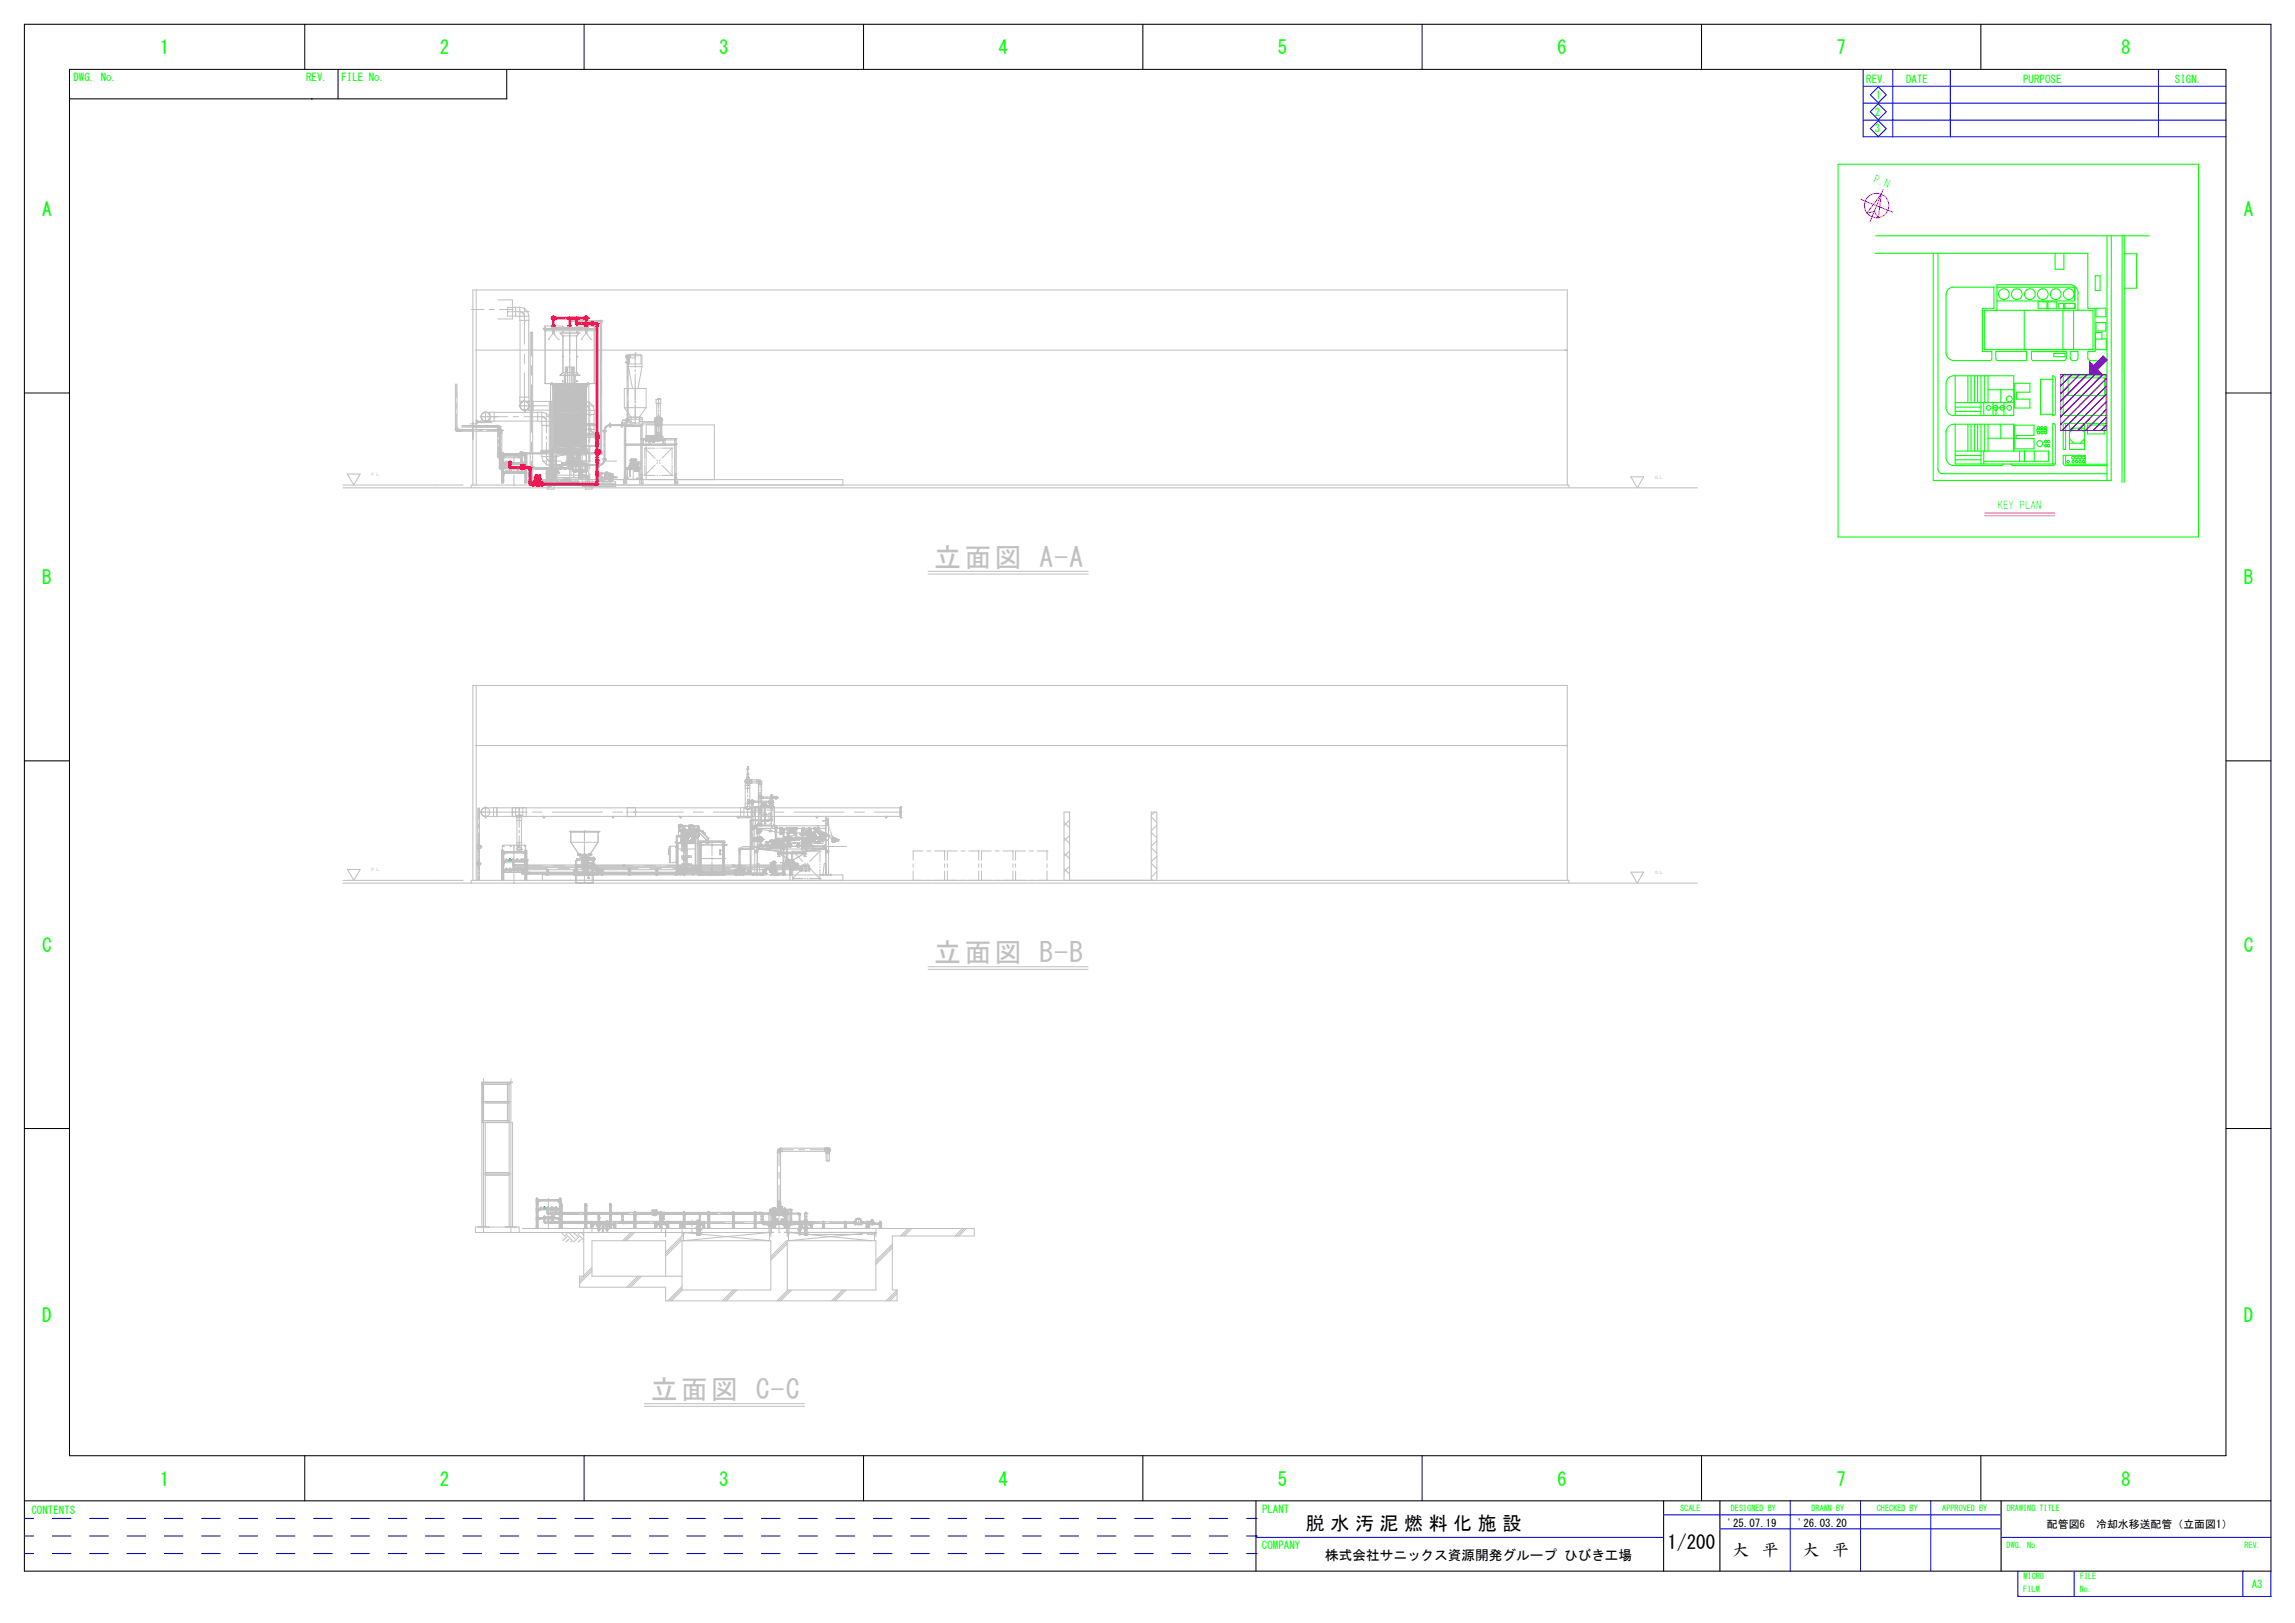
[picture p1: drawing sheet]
<svg xmlns="http://www.w3.org/2000/svg" width="420mm" height="297mm" viewBox="0 0 420 297" stroke-linecap="round" stroke-linejoin="round" font-family="sans-serif">
<defs><g id="words">
<g font-size="5" fill="#c0c0c0">
<text x="171" y="103.7">立面図 A-A</text>
<text x="171" y="176.1">立面図 B-B</text>
<text x="119.1" y="256.1">立面図 C-C</text>
</g>
<g font-size="3.5" fill="#0f0">
<text x="29.3" y="9.9">1</text>
<text x="80.5" y="9.9">2</text>
<text x="131.6" y="9.9">3</text>
<text x="182.8" y="9.9">4</text>
<text x="233.9" y="9.9">5</text>
<text x="285.1" y="9.9">6</text>
<text x="336.2" y="9.9">7</text>
<text x="388.3" y="9.9">8</text>
<text x="7.7" y="39.5">A</text>
<text x="410.8" y="39.5">A</text>
<text x="7.7" y="106.9">B</text>
<text x="410.8" y="106.9">B</text>
<text x="7.7" y="174.2">C</text>
<text x="410.8" y="174.2">C</text>
<text x="7.7" y="241.9">D</text>
<text x="410.8" y="241.9">D</text>
<text x="29.3" y="271.9">1</text>
<text x="80.5" y="271.9">2</text>
<text x="131.6" y="271.9">3</text>
<text x="182.8" y="271.9">4</text>
<text x="233.9" y="271.9">5</text>
<text x="285.1" y="271.9">6</text>
<text x="336.2" y="271.9">7</text>
<text x="388.3" y="271.9">8</text>
</g>
<g font-size="3.5">
<text x="239.1" y="280.1">脱 水 汚 泥 燃 料 化 施 設</text>
<text x="305.3" y="283.5">1/200</text>
</g>
<g font-size="3">
<text x="317.1" y="284.8">大</text>
<text x="322.6" y="284.8">平</text>
<text x="330" y="284.8">大</text>
<text x="335.5" y="284.8">平</text>
</g>
<text font-size="2.5" x="242.6" y="285.5">株式会社サニックス資源開発グループ ひびき工場</text>
<g font-size="2" fill="#0f0">
<text x="13.5" y="14.9">DWG. No.</text>
<text x="56" y="14.9">REV.</text>
<text x="62.5" y="14.9">FILE No.</text>
<text x="341.7" y="15.1">REV.</text>
<text x="349" y="15.1">DATE</text>
<text x="370.4" y="15.1">PURPOSE</text>
<text x="398.2" y="15.1">SIGN.</text>
<text x="343.3" y="21.1">2</text>
<text x="343.4" y="18.1">1</text>
<text x="343.3" y="24.2">3</text>
<text x="5.8" y="277.1">CONTENTS</text>
<text x="231.1" y="277">PLANT</text>
<text x="231" y="283.4">COMPANY</text>
<text x="412.3" y="290.6">A3</text>
</g>
<g font-size="2" fill="#0ff">
<text x="342.9" y="33.4" transform="rotate(22 342.9 33.4)">P.N</text>
<text x="365.7" y="93.1">KEY PLAN</text>
</g>
<g font-size="2">
<text x="316.3" y="279.4">'25.07.19</text>
<text x="329.1" y="279.4">'26.03.20</text>
<text x="374.7" y="279.7">配管図6　冷却水移送配管（立面図1）</text>
</g>
<g font-size="1.5" fill="#0f0">
<text x="307.6" y="276.6">SCALE</text>
<text x="316.9" y="276.6">DESIGNED BY</text>
<text x="331.6" y="276.6">DRAWN BY</text>
<text x="343.6" y="276.6">CHECKED BY</text>
<text x="355.6" y="276.6">APPROVED BY</text>
<text x="367.4" y="276.6">DRAWING TITLE</text>
<text x="367.4" y="283.3">DWG. No.</text>
<text x="410.9" y="283.3">REV.</text>
<text x="370.4" y="291.4">FILM</text>
<text x="370.5" y="289.1">MICRO</text>
<text x="380.8" y="291.4">No.</text>
<text x="380.8" y="289.1">FILE</text>
</g>
</g></defs>
<g fill="none" stroke="#c0c0c0" stroke-width=".18">
<path d="M86.3 56.6h2.3M87.2 53.1v35.7M89.6 56.6h.9M91.2 54.9h2.6v3.5h-2.6M91.4 56.6h2.4M92.9 57h.1M92.9 57h.5M93.6 57h.2M93.8 56.6h.1M94 57h1M94.4 56.3h-1.5v1.5h1.5M95.2 57h.1"/>
<path d="M95.2 57h.4M95.2 58.6v14.1M95.3 57l.1 .1M95.4 57.1h.1M95.6 57.1l.1 .2M95.7 57.2l.2 .2M95.9 57h.8M95.9 57.6h.1M95.9 57.5v.1M96 57.7v.2M96 58.8h.1M96 56.3v.8"/>
<path d="M96 57.4v.3M96 58v5M96.7 57h.1M96.8 58.6v14.1M101 59.6l.6 .1zM101 60h.1M101 60v.2M101.1 59.8h.1M101.1 59.6v.2M101.1 60h.1M101.1 60l-.1 .2M101.2 59.9v.3"/>
<path d="M101.2 59.7h.1M101.2 59.6v1.1M101.3 59.6h.1M101.3 59.6v.4M101.4 59.7h.1M101.4 59.6v1.1M101.5 60h.1M101.5 60h.1v.2M101.5 59.8h.1M101.5 59.6v.2M101.6 60h.1M101.6 60l-.1 .2"/>
<path d="M101.6 60v.2M102.3 59.9v.3M104 60h.1M104.2 58.8h2M104.2 58.7h.2v.1h-.2zM104.3 58.9h.1M104.3 58.6v.3M104.3 60v27.7M104.3 58.6h5.7M104.5 58.6v.3h-.2M104.5 58.9h5.3M104.5 58.8h.1"/>
<path d="M104.6 60h.1M106.3 59.9v.3M106.8 58.8h.7M107 59.6l.6 .1zM107 60h.1M107.1 59.8h.1M107.1 59.6v.2M107.1 59.9v.3M107.1 60h.1M107.1 60l-.1 .2M107.1 60v.2M107.2 59.7h.1"/>
<path d="M107.2 59.6v1.4h.2v-.5M107.2 59.7v1M107.3 59.6h.1M107.3 59.6v.4M107.4 59.7h.1M107.4 59.6v1.1M107.4 59.9v.3M107.5 60h.1M107.5 60h.1v.2M107.5 59.8h.1M107.5 59.6v.2M107.6 60h.1"/>
<path d="M107.6 60l-.1 .2M107.6 60v.2M108.1 58.8h2.1M109.8 58.8h.1M109.8 58.6v.3h.2M109.9 59h.3M110 58.7l.2 .1v24.2l-.2 .1-.1-.1zM110 58.6l.2 .2-.2 .1M110 58.9h.1M110 59h.1M110 58.6v7.8M110.2 58.8h.1"/>
<path d="M83.4 78.8h.2M83.4 70.3v8M83.5 79h.1M83.5 78.3h.1M83.5 70.3v2.5M83.5 73.8v1M83.5 75.8v2.6M83.5 78.5v.1M83.5 78.7v.3M83.7 78.8h.5M83.7 70.3v8M83.9 79h.1"/>
<path d="M83.9 78.6v.4M84.1 78.8h.1M84.3 78.8h2.3M84.6 78.8h.1M84.6 77.9h6.2M84.6 78h1.9M84.6 78.2h6.6M84.6 78.6h6.6M84.6 78.9h6.6M86.5 77.4l.1 2.9zM86.5 78.1h1.5M86.5 78h4.7"/>
<path d="M87.1 76.9h.2M87.1 77.5h.2M87.2 76.9v.7M87.2 77.1h2.7v.2h-2.7M87.2 77.1h1M87.3 77.5h.1M87.3 76.9h.1M87.3 78h.7M87.5 78.8h.8M87.9 76.3h1.1M88 77.2h.1M88 77v.2"/>
<path d="M88.6 78.1h.6M88.8 78h2.1M88.9 77.1h.1M88.9 77.3h.1M88.9 75.3v.7M88.9 76.1v.3M88.9 76.6v.7M88.9 77.1h1M89.1 76.3h.6M89.2 78.8h2.2M89.7 76.3h.1M89.7 77.2h.1"/>
<path d="M89.7 77v.2M89.7 78.1h1.6M89.7 76.3h3.2M89.9 77.1h.1M90.5 77.1h7.9M90.5 75.5h7.9M90.6 76.3h.1M90.8 78h.1M91 76.3h.1M91 78h.1M91.1 78.5v4.6M91.2 78h.2"/>
<path d="M91.2 78.1h.1M91.2 78.8h.1M91.2 78.5h.1M91.2 77.9v.2M91.2 78.1v.1M91.2 78.3v1.6M91.4 78.1h.1M91.4 78h.1M91.4 78.4v7M91.5 78.1h.1M91.5 78.4h.1M91.5 78v2.4"/>
<path d="M91.5 78.8h.2M91.6 78.4v7M91.6 78.1h.1M91.7 79h.1M91.7 79.3h.1M91.7 78.5v.3h.3M91.7 78.8v.2M91.7 79.1v1.4M91.9 79.2v9.1h.2v-5.5h-.2M92 78.8h.1M93.9 76.3h1.1M95 74.3h1.1"/>
<path d="M95.9 76.3h3.1M96 75.3h.1M96 72.7h.1M96 64.8v1.7M96 68.3v5.8M96 74.1v1.2M96.2 74.3h4.1M97 74.3h.1M97.3 60.8v4.4M97.3 66.9v1.8M97.3 70.4v8.7M97.6 75.1h9.2"/>
<path d="M97.6 73.5h8.8M97.7 74.3h.1M98.4 76.3h.1M99.2 76.3h.1M99.2 76.3h.2M99.2 77.9v4.7M99.4 76.3h.3M99.5 76.3h.1M99.5 60.2h9.6M99.5 60.2h.1M99.6 60.3h.1M99.6 60.2h.1"/>
<path d="M99.6 60.1h.1M99.6 60.1v.2h.1v-.2M99.6 60.3v-.2v.2M99.6 76.4l.3 .3M99.7 60.1h.1M99.7 76.4h.1M99.7 60.3h.1M99.7 60.2h.1M99.7 60.1h-.1M99.7 60.2l.1 .3M99.8 60.2h.1M99.8 60.5h.1"/>
<path d="M99.8 70.2h.1M99.8 70.2h9M99.9 76.8h.1M100 76.3h.7M100 76.8h.1M100 76.9v.2M100 78h.1M100 75.6v.7M100 76.6v.3M100 77.2v2.1M100 79.8v.6M100.4 62.1h.1"/>
<path d="M100.7 76.3h.1M100.8 73.4v4.9M100.8 61.7l-.4 .4M100.8 70.2h.1M100.8 70.2l.4 .1M100.8 77.9v4.5M100.8 61.6h.1M100.9 70.2h.1M100.9 70.3l.1 .1M100.9 70.1h.1M100.9 70.3h.1M100.9 70.1v.1"/>
<path d="M100.9 61.4v.1M101 70.1h.1M101 60.2h.1M101 61.4l.3-.5 .3 .5M101 70.3h.1M101 70.4h.1M101 70.1v.3M101 70.2h.1M101 60.1h.6M101.1 60.2h.1M101.1 60.1h.1M101.1 60.2v-.3h6.4v.3"/>
<path d="M101.2 70.8h6.2M101.2 70.8h.1M101.2 60h.1M101.2 60.5h.1M101.2 60.5v.5h.2v-.5M101.2 70.4h.1M101.2 70.7h.1M101.2 70.5h.1M101.2 76.5h6.2zM101.2 60.1v.1M101.2 60.6h.1M101.2 60.6h.2"/>
<path d="M101.2 70.3l-.4-.1v17.4h.5v-.1M101.2 70.2h.1M101.2 70.3h.1M101.2 70.2v17.3M101.3 70.8h.1M101.3 61h.1M101.3 70.7h.1M101.3 70.2h.1M101.3 60.2h.1M101.3 60.1v.9M101.3 70.2v17.3M101.3 60.9v.1"/>
<path d="M101.3 70.4h.1M101.3 70.5h.1M101.3 70.2v5.2M101.3 76.1v.7M101.3 77.6v4.7M101.4 70.7h.1M101.4 70.5l.2 .2h-.2M101.4 70.2v.5M101.4 70.8h.1M101.4 70.3l.5 .4M101.4 70.3l.4 .4M101.4 70.4l.3 .3"/>
<path d="M101.4 70.5l.2 .2M101.4 70.6l.1 .1M101.4 70.8h.2M101.4 60h.1M101.4 60.5h-.2M101.4 70.2l.5 .5M101.4 60.1v.1M101.4 74.3h5.6M101.5 70.9h.1M101.5 70.8h.1M101.5 71v-.3v11.7M101.5 70.7v.3"/>
<path d="M101.5 71h.1M101.5 70.2l.5 .5v11.5M101.5 70.7h.1M101.5 60.2h.1M101.5 60.1h.1M101.5 70.9h-.1M101.5 70.8l-.1 .1M101.5 70.2l.5 .6v11.4l-.3 .4M101.6 76.5h.1M101.6 70.8h.1M101.6 60.2h.1M101.6 60h-.6v.2"/>
<path d="M101.6 70.2l.5 .5M101.6 70.8v11.4M101.7 70.2l.5 .5M101.7 61.4v.1M101.7 70.7v11.6M101.7 70.8v11.4M101.7 70.2l.6 .5M101.8 61.6h.1M101.8 78.4h.1M101.8 76.1h.1M101.8 74.7h.1M101.8 71.5h.1"/>
<path d="M101.8 72.3h.1M101.8 73.2h.1M101.8 70.8h.1M101.8 71.4h5M101.8 79.9h5M101.8 80h5M101.8 70.8v11.4M101.8 79.7h5M101.8 77.7h5M101.8 77.9h5M101.8 78h5M101.8 78.1h5"/>
<path d="M101.8 78.2h5M101.8 78.3h5M101.8 78.4h5M101.8 78.5h5M101.8 78.6h5M101.8 78.7h5M101.8 78.8h5M101.8 78.9h5M101.8 79h5M101.8 79.1h5M101.8 79.2h5M101.8 79.3h5"/>
<path d="M101.8 79.4h5M101.8 79.5h5M101.8 79.6h5M101.8 77.8h5M101.8 77.5h5M101.8 75.6h5M101.8 75.7h5M101.8 75.8h5M101.8 75.9h5M101.8 76h5M101.8 76.1h5M101.8 76.2h5"/>
<path d="M101.8 76.3h5M101.8 76.4h5M101.8 76.6h5M101.8 76.7h5M101.8 76.8h5M101.8 76.9h5M101.8 77h5M101.8 77.1h5M101.8 77.2h5M101.8 77.3h5M101.8 77.4h5M101.8 75.4h5"/>
<path d="M101.8 73.5h5M101.8 73.6h5M101.8 73.7h5M101.8 73.8h5M101.8 73.9h5M101.8 74h5M101.8 74.1h5M101.8 74.2h5M101.8 74.3h5M101.8 74.4h5M101.8 74.5h5M101.8 74.6h5"/>
<path d="M101.8 74.7h5M101.8 74.8h5M101.8 74.9h5M101.8 75h5M101.8 75.1h5M101.8 75.2h5M101.8 75.3h5M101.8 73.3h5M101.8 71.5h5M101.8 71.6h5M101.8 71.7h5M101.8 71.8h5"/>
<path d="M101.8 71.9h5M101.8 72h5M101.8 72.1h5M101.8 72.2h5M101.8 72.3h5M101.8 72.4h5M101.8 72.5h5M101.8 72.6h5M101.8 72.7h5M101.8 72.8h5M101.8 72.9h5M101.8 73h5"/>
<path d="M101.8 73.1h5M101.8 73.2h5M101.8 71h.1M101.8 70.2l.5 .5M101.8 71.4v1.9M101.8 73.5v1.9M101.8 75.6v1.9M101.8 77.7v2M101.8 79.9v1.9M101.9 61.7l.3 .4M101.9 70.2l.5 .5M101.9 71v.3"/>
<path d="M101.9 71h.1M101.9 71v.1M102 70.2l.4 .5M102 71.3v10.5M102 70.2l.5 .5M102.1 70.2l.5 .5M102.2 70.2l.4 .5M102.2 62.1h.1M102.3 70.2l.4 .4M102.3 70.7h.1M102.4 70.2l.4 .4M102.4 70.8v11.4"/>
<path d="M102.5 70.2l.3 .4M102.5 70.2l.5 .4-.4-.4M102.6 68.7h.1M102.6 61h.1M102.6 68.7h3.4M102.6 61h3.4M102.6 61l.4 .5M102.6 61l.5 .5M102.7 70.2l.3 .4M102.7 70.2l.4 .3M102.8 70.2l.3 .3M102.8 71.3h.1"/>
<path d="M102.8 71.3v.3M102.9 70.2l.3 .3M102.9 60.7h.2M102.9 65.3h.2M102.9 69.8h.2M102.9 71l.1 .1M103 70.2l.3 .3M103 71.1h.1M103 71.1v.2M103 60.6v.3zM103 69.6v.3zM103 71.1v.4l.1-.4"/>
<path d="M103 65.1v.3M103 71.5h.1M103 68.2h2.6M103 60.2v-.5h-3.2v10.5M103 61.5v6.7M103 71v.5M103 61.5h2.6M103 68.2l-.4 .5M103.1 60.7h.1M103.1 65.3h.1M103.1 69.8h.1M103.1 68.2h.1"/>
<path d="M103.1 61.5h.1M103.1 68.2l-.5 .5M103.1 61.5v6.7M103.1 70.2l.3 .3M103.1 71.1v.2M103.2 70.2l.2 .3M103.2 71l-.1 .1M103.2 70.2l.3 .2M103.2 70.8v12.3M103.3 71.3v.3M103.3 71.3h.1M103.3 60.2v-.2h2v.2"/>
<path d="M103.3 60h2M103.3 60.1h2M103.3 68.7h.1M103.3 68.7v1.5l.2 .2M103.4 68.7h.1M103.4 68.7l-.1 1.5M103.4 70.2l.1 .1M103.5 70.2h.1M103.5 70.5h1.6M103.5 70.4h1.6l1.2 .3M103.5 70.5v-3.3h1.6v3.3l1.2 .2M103.5 70.5l-1.2 .2"/>
<path d="M103.5 70.4l-1.2 .3M103.5 67.2v3.3M103.6 71.4v.2M103.6 71.3h.1M103.6 71.3v.1M103.6 71.6v.1M103.6 71.3h.2M103.7 71.3h.1M103.7 71.5h.1M103.7 71.7h.1M103.7 68.2v-1h.2v2.9M103.7 67.4h.1"/>
<path d="M103.7 71.6l.1 .5M103.7 71.4h.1M103.7 67.4v.8l-.3 .5M103.7 71.2v.5M103.7 67.2v.2M103.7 71.2l.1 .1M103.8 71.3l-.1-.1v.5M103.8 71.7h.1M103.8 60.2h.1M103.8 71.4h.1M103.8 71.6h.1M103.9 70.2h.1"/>
<path d="M103.9 71.4h.1M103.9 75.1h.1M103.9 67.2v4.3M103.9 71.5v1.8M103.9 73.5v.1M103.9 73.7v.2M103.9 74v1.1M103.9 71.6l.1 .4v-.4M103.9 71.5h.8M103.9 71.5h.1M103.9 70.1v.1M103.9 72l-.1-.4v.6"/>
<path d="M104 71h.6M104 60v.2M104 70.7h.2M104 70.8h.1M104 70.8h.2M104.1 70.8h.1M104.1 70.7h.1M104.1 70.7h.1v.3zM104.1 70.9h.1M104.1 70.7v.3M104.1 71h.1M104.2 70.9h.1"/>
<path d="M104.2 70.8h.1M104.2 70.7h.1M104.2 70.9h-.1M104.2 70.8l-.1 .1M104.2 71.1v.2M104.2 71.2h.2M104.3 70.8v11.4M104.3 71.6h.1M104.3 72.2h.1M104.3 75.2h.1M104.4 71.6v.5M104.4 70.7h.2"/>
<path d="M104.4 70.8h.1M104.4 70.8h.2M104.4 71.1v.2M104.4 70.7h.1M104.4 70.7h.1v.2h-.1zM104.4 70.9h.1M104.4 70.7v.3M104.5 71h.1M104.5 70.8h.1M104.5 70.7h.1M104.5 70.7l-.1 .3M104.5 70.9h.1"/>
<path d="M104.5 70.8l-.1 .1M104.6 70.8h.1M104.6 60v.2M104.6 71.6v.4M104.6 72l.2-.4v.6M104.7 71.4h.1M104.7 75.1h.1M104.7 70.2v1.2M104.7 70.1v.1M104.7 67.2v2.9M104.7 71.5v1.8M104.7 73.5v.1"/>
<path d="M104.7 73.7v.2M104.7 74v1.1M104.7 71.6l-.1 .4M104.7 70.2h.1M104.8 60.2h.1M104.8 71.6v.1M104.8 71.3h.1M104.8 71.3h.2v.4M104.8 71.3v.1M104.9 71.3h.1M104.9 71.5h.1M104.9 71.7h.1"/>
<path d="M104.9 71.7v-.5v.5M104.9 67.2v.2M104.9 71.4h.1M104.9 67.4h.1M104.9 71.2v.5M104.9 71.6l-.1 .5M104.9 67.2h-.2v4.3M104.9 67.2v1l.3 .5M104.9 71.6h.1M105 71.7h.1M105.1 70.2h.1M105.1 70.1l.4 .4"/>
<path d="M105.1 70.2l.3 .3M105.1 70.3l.2 .2M105.1 70.4l.1 .1M105.1 70.5h.1M105.2 68.7h.1M105.2 70.2l.4 .3M105.3 68.7h.1M105.3 68.7v1.5l.3 .4M105.3 71.3h.1M105.3 71.3v.1M105.4 70.2l.3 .4M105.4 70.8v12.3"/>
<path d="M105.4 70.2l.4 .4M105.4 71l.1 .1M105.5 71.1l.1 .4v-.4M105.5 71.1h.1M105.5 70.2l.4 .4M105.5 68.2h.1M105.5 61.5h.1M105.5 60.7h.2M105.5 65.3h.2M105.5 69.8h.2M105.5 61.5v6.7M105.6 71.5h.1"/>
<path d="M105.6 60.2v-.5h3.2v10.5M105.6 71v.5M105.6 68.2l.4 .5M105.6 60.6v.3zM105.6 65.1v.3zM105.6 69.6v.3zM105.6 70.2l.4 .5M105.6 70.2l.5 .5M105.7 60.7h.1M105.7 65.3h.1M105.7 69.8h.1M105.7 71l-.1 .1"/>
<path d="M105.7 70.2l.5 .5M105.8 71.3h.1M105.8 71.3l-.1 .3M105.8 70.2l.5 .5M105.9 70.2l.5 .5M106 70.2l.6 .6v11.4M106 68.7h.1M106 61h.1M106 61l-.4 .5M106.1 70.2l.5 .5v17.8h6.1v-.3h-6.1M106.1 70.2l.6 .5M106.2 70.8v11.4"/>
<path d="M106.2 70.2l.5 .5M106.3 70.2l.5 .5M106.3 70.7h.1M106.3 70.2l.6 .5M106.4 74.3h.1M106.4 62.1h.1M106.4 70.2l.6 .5M106.5 70.2l.5 .5M106.5 76.5h.1M106.6 70.2l.5 .5M106.6 70.2l.6 .5M106.7 71h.1"/>
<path d="M106.7 71v.1M106.7 71v.3M106.7 70.2l.5 .5M106.7 61.7l-.3 .4M106.8 71.4v1.9M106.8 73.5v1.9M106.8 75.6v1.9M106.8 77.7v2M106.8 79.9v1.9M106.8 70.2l.6 .5M106.8 71h-5M106.8 78.4h.1"/>
<path d="M106.8 76.1h.1M106.8 74.7h.1M106.8 71.5h.1M106.8 72.3h.1M106.8 73.2h.1M106.8 70.8h.1M106.8 70.8v11.4M106.8 61.6h.1M106.8 70.2l.4 .4M106.9 70.7v11.6M106.9 70.2l.3 .3M106.9 61.4v.1"/>
<path d="M106.9 77.7h2.1zM106.9 79.4l2.1 .1zM106.9 76.5h.1M106.9 77.7h2.1M107 60.2h.1M107 70.8h.1M107 70.2l.4 .3M107 70.8v11.4M107 60.1h.6M107 61.4l.3-.5 .3 .5M107 79.6h.1M107 77.8h.1"/>
<path d="M107 70.8h.2M107 76.5h.1M107.1 70.2l.1 .2M107.1 70.8h.1M107.1 60.2h.1M107.1 60.1h.1M107.1 70.7h.1M107.1 70.9h.1M107.1 71h.1M107.1 74.3h.1M107.1 70.2l.1 .1M107.1 74.3h.5"/>
<path d="M107.1 71v-.3v11.7M107.1 77.5h1.7v.2M107.1 79.3h1.7v.1M107.2 70.8h.1M107.2 70.9h.1M107.2 78.6h.5M107.2 70.9h-.1M107.2 70.8l-.1 .1M107.2 70.7h.1M107.2 70.2v.1M107.2 70.7v11.6M107.2 60h.1"/>
<path d="M107.2 60.5h.1M107.2 60.9h.1M107.2 60.6h.2M107.2 60.5h.2M107.2 70.7h-.2v11.6h.2l.1-4.7M107.3 70.7h.1M107.3 70.2h.1M107.3 70.4h.1M107.3 70.2v5.2M107.3 76.1v.7M107.3 61h.1M107.3 74.3h.1"/>
<path d="M107.3 60.2h.1M107.3 70.2v17.4h.5v-.1h-7M107.3 60.1v.9M107.3 60.9v.1M107.3 70.8v11.8M107.4 70.7h-.1M107.4 70.2h.1M107.4 70.3h.1M107.4 70.8h.1M107.4 70.2v17.3M107.4 70.3h.4M107.4 70.8h-.1"/>
<path d="M107.4 60.6h.1M107.4 60h.1M107.4 70.4h.1M107.4 70.7h.1M107.4 70.5h.1M107.4 60.5h.1M107.4 74.3h.1M107.5 60.2h.1M107.5 60.1h.1M107.5 70.2h.1M107.5 70.3l.2 .1M107.5 74.4l.2 .1"/>
<path d="M107.6 70.1h.1M107.6 70.3h.1M107.6 70.1v.1M107.6 70.2h.1M107.6 74.4h.1M107.6 60h-.6v.2M107.6 60.2h.1M107.6 70.4h.1M107.6 70.1v.3M107.7 70.1h.1M107.7 70.1l-.1 .3M107.7 70.3h.1"/>
<path d="M107.7 70.1v.1M107.7 61.4v.1M107.7 74.5l.1 .2M107.7 70.2h.1M107.7 70.3v.1M107.8 61.6h.1M107.8 70.2h.1M107.8 78.4h.1M107.8 78.4l.7 .7M107.8 78.4l.2 .3M107.8 70.2l-.4 .1M107.8 70.2v17.3"/>
<path d="M107.8 74.6h.1M107.8 61.7l.4 .4M107.8 78.6h.3M107.9 78.5h.2v.2h-.2zM107.9 74.7v.1M107.9 74.3h.8M107.9 75h.1M108 79.7h.1M108 79.5h.1M108 77.9h.1M108 77.7h.1M108 76h.1"/>
<path d="M108 77.5h.1M108 73.6v.7M108 74.6v.5M108 75.2v1.2M108 76.6v.2M108 77v1.3M108 78.5v.2M108 78.9v2M108.1 78.8h.1M108.2 62.1h.1M108.2 78.6h.6M108.3 79l.2 .2"/>
<path d="M108.5 79.1h.1M108.7 74.3h.1M108.8 78.6h.1M108.8 75.9v1.6M108.8 77.9v1.4M108.8 79.7v.3M108.8 70.2h.1M108.8 77.7v.2h-1.7M108.8 79.5v.2h-1.7M108.8 60.2h.1M108.8 60.5h.1M108.8 60.5h-9"/>
<path d="M108.9 60.2l-.1 .3M108.9 60.2l.1 .1M108.9 60.2h.1M108.9 60.1h.1M108.9 60.3h.1M108.9 79.6h.1M108.9 77.8h.1M108.9 77.6v.2M108.9 79.4v.2M109 60.3h.1M109 60.2h.1M109 60.1v.2"/>
<path d="M109 60.1h.1M109 60.2h-.1M109.1 60.3h-.2v-.2l.1 .2M109.1 60.2h.1M110 69.4v2.9M110 75.3v7.8M110.7 79.1h.1M110.7 78.8h.1M110.7 78.6v2M110.8 78.4l-.1 .1M110.9 78.1v.1M111 78v.1"/>
<path d="M111.1 78l-.3 .3M111.3 77.9h-.1M112 77.8h.1M112.3 77.8h-.9M112.5 77.8h.3M113.6 77.8h.1M113.9 77.4h.1M113.9 77.4h2.5M113.9 77.5h.1M113.9 77.8h.1M113.9 77.6l.5 .1M114 77.8h.1"/>
<path d="M114.2 77.8h-1.2M114.3 77.8h.1M114.3 77.8v.1M114.3 77.8v9.7h.3v-9.7M114.3 77.8h3.2M114.3 74.6h4M114.3 74.6v-3.5h4v3.5M114.3 74.6l1.2 1.7M114.3 77.9h.2M114.3 77.9h.1M114.3 77.7h-.1M114.4 77.7h.7v.2"/>
<path d="M114.4 77h.1M114.5 77h.1M114.5 65.3h.8M114.5 78v.1M114.5 77.8v9.7M114.5 78.1h.1M114.5 78.1h2.8M114.6 77.5h.1M114.6 65.3h.1M114.7 65.3h-.1M114.7 65.4h.1M114.7 65.2l2.8-.1v2"/>
<path d="M114.7 65.1h.1M114.8 65.1h.1M114.7 65.1v.3l.3 .1M114.7 65.1l.1 .1M114.7 65.1l.1 .3M114.8 65.4h.1M114.8 65.2h.1M114.8 65.4l-.1 .1h1.6M114.8 77.3l-.4 .4M114.8 65.3v.3M114.8 65.2h.2v.2h-.2zM114.8 65l.3 .1-.1 2"/>
<path d="M114.8 65l-.1 .1M114.8 65v.1M114.8 77.1v.1M114.9 65.4h.1M114.9 65.6h.1M114.9 76.8h.1M114.9 65h.1M114.9 65.7h.1M114.9 66.3h.1M114.9 66.6h.1M114.9 64.9v.9M114.9 65.9v.1"/>
<path d="M114.9 66.1v3.7M114.9 71v1.3M114.9 73.6v3.4M114.9 65.5v.1M115 65.3v.3M115 65.2h.1M115 65.4h.1M115 65.1h.1M115 65.4l.1 .1M115 65.5h.1M115 67.1l.8 4M115 67.1h2.5"/>
<path d="M115.1 65.1v.1M115.1 65.4h.1M115.1 65.2v.2M115.1 65.4v.1M115.1 65.2h.1M115.1 65.1l-.1 .1M115.3 65.3h.1M115.3 64.9h2v1.7h-2zM115.3 76.3l2 .1zM115.4 77.8h.1M115.4 76.7h.1M115.4 76.7h1"/>
<path d="M115.4 77.8l.1 .1M115.5 77.9h.1M115.5 76.4v.8h-.2v-.3h-.2v.1l-1.1-.1-.1 .7M115.6 77.9h.1M115.6 77.8v.1M115.6 77.9l.1 .2M115.7 78.1h.1M115.7 77.4v.7M116.3 76.5h.1M116.3 77.5h.1M116.3 64.6h.1M116.3 64.6v2.6"/>
<path d="M116.3 67.6v.5M116.3 68.5v5.3M116.3 74.1v3.4M116.5 76.7h.1M116.8 76.7h.9M116.8 77.4h.4M117.1 76.4v.8h2.9v.4h-4.7v.3M117.1 76.5h.5v.6h-.5zM117.3 78.1h.1M117.3 77.8v9.7M117.3 78h.1M117.3 78v.1"/>
<path d="M117.4 77.9h-.1M117.4 77.9h.1M117.4 77.8v.1M117.5 77.8h.1M117.5 77.8l-2.9 .1M117.5 77.4v10.1M117.5 67.1l-.7 4M117.6 77.4h2.5M118.3 79.8h.1M118.3 79.7h.2v.6M118.3 79.8v.4M118.3 74.6l-1.2 1.7"/>
<path d="M118.4 79.8h.6M118.4 79.8h.1M118.5 79.9h.4M118.9 79.8h.1M118.9 79.9h.1M118.9 79.7h.1M118.9 79.7v.6M119 79.8h.1M119 79.8l-.1 .1M119 79.8v.1M119 79.7h.1M119 79.7l-.1 .6"/>
<path d="M119 79.7v.6M119 79.9h.1M119.1 79.8h.1M119.1 79.8l-.1 .1M119.1 79.8h.7v.4M119.1 79.8l-.1 .5M119.1 79.8v.5M119.3 79.8h.4v.6M119.4 79.8h.1M119.4 79.9h.1M119.4 79.9h.2M119.4 79.8v1.1"/>
<path d="M119.5 79.8v.5M119.5 79.9h-.1M119.6 79.9h.1M119.6 79.8v1.1M119.6 79.8h.1M119.7 79.8v.5v-.1M119.8 76.7h1.5v.3h-1.5zM119.8 80v.3M119.9 80h.1M119.9 77.6h.1M119.9 76.7v-.1h.3v.2h.7M119.9 76.6h.3"/>
<path d="M119.9 77.6h1.3l-.3 .4M119.9 77.6v.1M119.9 77.6l.4 .4M119.9 77.6l.3 .4M119.9 79.9h.1M119.9 79.9h.2M119.9 77h.3M119.9 77v3.5M120 79.9h.1M119.9 77h.1M120 76.5h.1M120 76.5h.2l-.1 .8"/>
<path d="M120 76.5v.5M120 76.8h.2M120 79.8v.7M120 76.6h.1M120 80v.5M120.1 76.8h.1M120.1 76.7h.1M120.1 79.9h.1M120.1 79.9l-.2 .1M120.1 76.5v1.6M120.1 78.4v.2M120.1 78.9v1.6"/>
<path d="M120.1 77.1h.9M120.1 77.2h.9M120.1 76.6h.1M120.1 77.2h.1M120.1 80h.1M120.1 73.8h.1M120.1 76.9h.1M120.1 77.1h.1M120.1 73.1h.9v.7h-.9M120.1 73.1v.7M120.1 77.3h.1M120.1 77h.1"/>
<path d="M120.1 80v.5M120.1 73.1h.1M120.2 76.9l-.1 .3h.1M120.2 80h.1M120.2 77.2h.1M120.2 73.9h.1M120.2 76.7h.1M120.2 77.4h.7M120.2 73.9h.7M120.2 77v3M120.2 73.8v3.3M120.2 77.2v.2"/>
<path d="M120.2 77.1h.1M120.2 78h.1M120.2 77.1h.7M120.3 77.6h.1M120.3 77.2h.1M120.3 78h.5M120.3 77.6h.5M120.3 78v2.5M120.3 77.1v.5M120.3 76.1v.5M120.4 79.7h.1M120.4 77.2h.1"/>
<path d="M120.4 79.7h.4M120.4 77.2h.4M120.4 73h.1M120.4 73h.3M120.4 73v.1M120.4 77.1h.1M120.4 79.6h.1M120.4 79.1h.1M120.4 79.9h.3M120.4 79.6h.3M120.4 76.3v1.1M120.4 79.1v.2"/>
<path d="M120.4 79.4v.5M120.4 77.4h.1M120.4 79.9h.1M120.4 77.2h.3M120.5 72.9v.1M120.5 72.9l-.1 .1M120.5 72.9h.1M120.5 77.2l.1-.1-.1 .1M120.5 73h.1M120.5 77.2h.1M120.5 77.6h.1M120.5 77.4h.1"/>
<path d="M120.5 80h.1M120.5 72.9v1.8M120.5 75v.3M120.5 75.6v3.1M120.5 78.9v1.6M120.6 79.6h.1M120.6 79.7h.1M120.6 72.9h.1M120.6 72.9v.1M120.6 73h.1M120.6 72.9l-.2 .1M120.7 79.8h.1"/>
<path d="M120.7 77.3h.1M120.7 79.7h.1M120.7 77.4h.1M120.7 77.2h.1M120.7 77.1h.1M120.7 79.9h.1M120.7 79.6h.1M120.7 77.4h-.3M120.7 73h.1M120.7 73v.1M120.7 76.3v1.1M120.7 79.1v.2"/>
<path d="M120.7 79.4v.5M120.8 79.7h.1M120.8 79.8h.1M120.8 77.2h.1M120.8 77.3h.1M120.8 76.6h.4v.1M120.8 76.1v.5M120.8 76.6h.4M120.8 77.5h.1M120.8 77.2v.1M120.8 77.4v.1M120.8 79.7v.1"/>
<path d="M120.8 79.9v.2M120.8 77.5v.1M120.8 77.6h.1M120.8 76.5h.1M120.8 76.5v.1M120.8 77.1v.5M120.8 78v2.6l-2.6-.1M120.9 77.2h.1M120.9 77.1h.1M120.9 77h.1M120.9 78h.1M120.9 76.9h.1"/>
<path d="M120.9 76.9h.4M120.9 73.8v3.6M120.9 76.7h.1M120.9 76.6h.3M120.9 76.6h.1M120.9 76.8v3.2M120.9 77h.3M120.9 77.3h.1M120.9 76.5h.1M120.9 76.5h.3v.5M120.9 76.5v.8M120.9 76.8h.3"/>
<path d="M121 76.9h.1M121 78h.1M121 78l-.1 2.5h.3M121 78h-.9v2M121 80h.1M121 77v.2h-.1M121 76.6v.1M121.1 76.8h.1M121.1 76.7h.1M121.1 79.9h.1M121.1 76.5v1.6M121.1 78.4v.2"/>
<path d="M121.1 78.9v1.6M121.1 79.9h.1zM121.1 79.8v.7M121.2 79.9h.1M121.2 80v.5M121.2 80h.1M121.2 77v3.5M121.2 79.9l-.2 .1M121.2 77.6l-.3 .4M121.3 76.8l-.4 .1M91.1 83.6h.2M91.2 83.8h.1"/>
<path d="M91.2 83.1h.1M91.2 80.5v.6M91.2 81.7v1.6M91.2 83.4v.1M91.2 83.6v.2M91.4 83.6h.1M91.4 85.7l.1 .2M91.5 85.9h.1M91.5 85.4h.1M91.5 81.3v.9M91.5 83.1v2.4M91.5 85.6h.1"/>
<path d="M91.5 83.8l.5 .1v.1M91.5 83.6h1.3M91.6 85.6h.2M91.6 85.7h.1M91.6 83.7h.3v.2h-.2zM91.7 85.7h1.2M91.7 84.1h.1M91.7 83.4h.1M91.7 84h.1M91.7 84.4h.1M91.7 86h.1M91.7 85.7h.1"/>
<path d="M91.7 83.8h3.3M91.7 83.5h3.3M91.7 81v.6M91.7 82.1v1.4M91.7 83.6v1.2M91.7 85v.2M91.7 85.3v.7M91.8 83.6h.1M91.8 85.8h4.8M91.8 85.7h.1M91.8 87.4h.3M91.8 84.9h4.6"/>
<path d="M91.8 86.2h.3M91.8 84.7h.3M91.8 85.9h.3M91.8 86.4l.5 .1M91.8 85.7h.3M91.8 84.4h.3M91.8 87.2h.3M91.8 86.9h.3M91.8 85.2h.3M91.8 85.4h.3M91.8 87.7h.3M91.8 83.7h.3"/>
<path d="M91.8 83.9h.3M91.8 84.2h.3M91.8 86.7h.3M91.8 87.9h.3M91.8 88.2h.3M91.8 82.9h.3M91.8 83.4h.3M91.9 85.6h.1M91.9 83.8h.1M91.9 87.5h.1M91.9 86.3h.1M91.9 84.8h.1"/>
<path d="M91.9 85.1h.1M91.9 85h.1M91.9 86.1h.1M91.9 84.5h.1M91.9 84.6h.1M91.9 86h.1M91.9 87.3h.1M91.9 83h.1M91.9 83.1h.1M91.9 84.3h.1M91.9 83.6h.1M91.9 85.3h.1"/>
<path d="M91.9 87.6h.1M91.9 87.8h.1M91.9 88.1h.1M91.9 84h.1M91.9 84.1h.1M91.9 85.8h.1M91.9 86.5h.1M91.9 86.6h.1M91.9 86.8h.1M91.9 87h.1M91.9 87.1h.1M91.9 88h.1"/>
<path d="M91.9 83.3h.1M91.9 83.5h.1M92 83.6h.1M92 83.9h.1M92 84.1h.1M92 84.4h.1M92 84.6h.1M92 84.9h.1M92 85.1h.1M92 85.4h.1M92 85.6h.1M92 85.9h.1"/>
<path d="M92 86.1h.1M92 86.4h.1M92 86.6h.1M92 86.9h.1M92 87.1h.1M92 87.4h.1M92 87.6h.1M92 87.9h.1M92 88.1h.1M92 82.9h.1M92 83.1h.1M92 83.4h.1"/>
<path d="M92 83.1v.2M92 86.1v.2M92 84.6v.2M92 84.9v.1M92 85.1v.2M92 84.4v.1M92 85.9v.1M92 86.4v.1M92 87.1v.2M92 86.9v.1M92 87.4v.1M92 82.9v.1"/>
<path d="M92 85.4v.1M92 87.9v.1M92 87.6v.2M92 88.1v.2M92 83.4v.1M92 83.6v.2M92 83.9v.1M92 84.1v.2M92 85.6v.2M92 86.6v.2M92 88.4h.1M92 82.8v1.7"/>
<path d="M92 85.2v.7M92 86.6v1.8M92 83.8h.1M92 84h.1M92 84.3h.1M92 84.5h.1M92 84.8h.1M92 85h.1M92 85.3h.1M92 85.5h.1M92 85.8h.1M92 86h.1"/>
<path d="M92 86.3h.1M92 86.5h.1M92 86.8h.1M92 87h.1M92 87.3h.1M92 87.5h.1M92 87.8h.1M92 88h.1M92 88.3h.1M92 83h.1M92 83.3h.1M92 83.5h.1"/>
<path d="M92 85.6h.7M92.1 83.7h.1M92.1 83.9h.1M92.1 84.2h.1M92.1 84.4h.1M92.1 84.7h.1M92.1 84.9h.1M92.1 85.2h.1M92.1 85.4h.1M92.1 85.7h.1M92.1 85.9h.1M92.1 86.2h.1"/>
<path d="M92.1 86.4h.1M92.1 86.7h.1M92.1 86.9h.1M92.1 87.2h.1M92.1 87.4h.1M92.1 87.7h.1M92.1 87.9h.1M92.1 88.2h.1M92.1 82.9h.1M92.1 83.2h.1M92.1 83.4h.1M92.1 84.8h4"/>
<path d="M92.1 84.7h4M92.1 86.4h4M92.1 83.1h17.7M92.1 86.5h1.2M92.1 86.6h4M92.1 83.1h4M92.1 83.3h4M92.1 83.1h.1M92.1 84.7v.1M92.1 86.5h.1M92.2 84.9h.1M92.2 83.3h.1"/>
<path d="M92.2 86.6h.1M92.2 83v.3M92.2 84.7v.2M92.2 86.3v.3M92.3 85.6h.1M92.3 84.8h.1M92.3 83.2h.1M92.3 86.5h.1M92.3 84.8l-.2 .1M92.3 83.2h-.2M92.3 84.8v.1M92.3 86.5h-.2"/>
<path d="M92.3 83.1h.1M92.3 84.7v.1M92.3 86.4h.1M92.4 83.1h.1M92.4 84.7v.1M92.4 86.4h.1M92.4 84.9h.1M92.4 83.2h.1M92.4 86.5h.1M92.5 84.6h.4M92.5 84.9h.1M92.5 83.3h.1"/>
<path d="M92.5 86.6h.1M92.5 83v.3M92.5 84.7v.2M92.5 86.3v.3M92.5 85.6h.1M92.5 84.8h.1M92.5 83.2h.1M92.5 86.5h.1M92.5 84.8l-.1 .1M92.5 83.2h-.1M92.5 86.5h-.1M92.5 84.8v.1"/>
<path d="M92.6 86.2h.3M92.6 83.1h.1M92.6 84.7v.1M92.6 86.4h.1M92.6 84.9h.1M92.6 83.2h.1M92.6 86.5h.1M92.7 84.7h.1M92.7 85.1h.1M92.7 85.7h.1M92.7 84.4v.4M92.7 84.9v.3"/>
<path d="M92.7 85.3v.1M92.7 85.5v.2M92.7 84.9h.1M92.7 83.3h.1M92.7 86.6h.1M92.7 86.1l.2 .1-.2 .2M92.7 86.1l-.1 .1 .1 .2M92.7 86.4h.1M92.7 83v.3M92.7 84.7v.2M92.7 86.1v.5M92.8 84.8h.1"/>
<path d="M92.8 83.2h.1M92.8 86.5h.1M92.8 84.8l-.2 .1M92.8 83.2h-.2M92.8 86.5h-.2M92.8 85.6h.1M92.8 84.8v.1M92.8 83.1h.1M92.8 84.7v.1M92.8 86.4h.1M92.8 84.6h.1M92.9 86.2h.1"/>
<path d="M92.9 83.1h.1M92.9 84.7v.1M92.9 86.4h.1M92.9 84.9h.1M92.9 83.2h.1M92.9 86.5h.1M92.9 84.6h.1M93 84.9h.1M93 83.3h.1M93 86.6h.1M93 83v.3M93 84.7v.2"/>
<path d="M93 86.3v.3M93 85.6h1.3M93 84.8h.1M93 83.2h.1M93 86.5h.1M93 84.8l-.1 .1M93 86.5h-.1M93 83.2h-.1M93 84.8v.1M93.1 83.1h.1M93.1 84.7v.1M93.1 86.4h.1"/>
<path d="M93.2 84.9h.1M93.2 83.2h.1M93.2 86.5h.1M93.2 83.6h.4M93.2 86.2h.4M93.2 83.3h.1M93.2 86.6h.1M93.2 85.6h.1M93.2 83v.3M93.2 84.7v.2M93.2 86.3v.3M93.2 86h.3"/>
<path d="M93.3 86.1v.1M93.3 85.7h3.5M93.3 86.1h.2v.2h-.2zM93.3 84.8h.1M93.3 83.2h.1M93.3 86.5h.1M93.3 84.8l-.1 .1M93.3 83.2h-.1M93.3 86.5h-.1M93.3 84.8v.1M93.3 86.1h.1v.2zM93.3 83.1h.1"/>
<path d="M93.3 84.7v.1M93.3 86.4h.1M93.4 86.1l.1 .1-.1 .1M93.4 86.1l-.1 .1 .1 .1M93.4 86.3h.1M93.4 86.2h.1M93.4 86.4h.1M93.4 86h.1M93.4 83.1h.1M93.4 84.7v.1M93.4 85.6v.8M93.4 84.9h.1"/>
<path d="M93.4 83.2h.1M93.4 86.5h.1M93.5 84.9h.1M93.5 83.3h.1M93.5 86.6h.1M93.5 83v.3M93.5 84.7v.2M93.5 86.3v.3M93.5 86.2h.1M93.5 85.9v.3M93.5 85.9h.1M93.5 85.9l.1-.3-.3 .1-.1 .4"/>
<path d="M93.5 84.8h.1M93.5 83.2h.1M93.5 86.5h.1M93.5 83.2h-.1M93.5 84.8h-1.4M93.5 86.5h-.1M93.5 84.8l-.1 .1M93.5 83.2h-1.7M93.6 86.2h.1M93.6 83.1h.1M93.6 84.7v.1M93.6 86.4h.1"/>
<path d="M93.6 85.7h.1M93.6 84.9h.1M93.6 83.2h.1M93.6 86.5h.1M93.7 84.9h.1M93.7 83.3h.1M93.7 86.6h.1M93.7 83v.3M93.7 84.7v.2M93.7 86.3v.3M93.8 84.8h.1M93.8 83.2h.1"/>
<path d="M93.8 86.5h.1M93.8 84.8l-.2 .1M93.8 83.2h-.2M93.8 86.5h-.2M93.8 84.8v.1M93.8 83.1h.1M93.8 84.7v.1M93.8 86.4h.1M93.8 86.5h.5M93.9 83.1h.1M93.9 84.7v.1M93.9 86.4h.1"/>
<path d="M93.9 84.9h.1M93.9 83.2h.1M93.9 86.5h.1M94 83.6h1.1M94 84.9h.1M94 83.3h.1M94 86.6h.1M94 83v.3M94 84.7v.2M94 86.3v.3M94 84.8h.1M94 83.2h.1"/>
<path d="M94 86.5h.1M94 84.8l-.1 .1M94 83.2h-.1M94 86.5h-.1M94 84.8v.1M94.1 83.1h.1M94.1 84.7v.1M94.1 86.4h.1M94.1 88.8h.1M94.1 83.1v1.8M94.1 85.6v.7M94.1 87v1.8"/>
<path d="M94.1 84.9h.1M94.1 83.2h.1M94.1 86.5h.1M94.2 84.9h.1M94.2 83.3h.1M94.2 86.6h.1M94.2 83v.3M94.2 84.7v.2M94.2 86.3v.3M94.3 84.8h.1M94.3 83.2h.1M94.3 86.5h.1"/>
<path d="M94.3 84.8l-.2 .1M94.3 83.2h-.2M94.3 86.5h-.2M94.3 84.8v.1M94.3 83.1h.1M94.3 84.7v.1M94.3 86.4h.1M94.3 84.8l-.7 .1M94.3 83.2h-.7M94.4 83.1h.1M94.4 84.7v.1M94.4 86.4h.1"/>
<path d="M94.4 84.9h.1M94.4 83.2h.1M94.4 86.5h.1M94.5 84.9h.1M94.5 83.3h.1M94.5 86.6h.1M94.5 83v.3M94.5 84.7v.2M94.5 86.3v.3M94.5 86.2h.4M94.6 84.8h.1M94.6 83.2h.1"/>
<path d="M94.6 86.5h.1M94.6 84.8l-.2 .1M94.6 83.2h-.2M94.6 86.5h-.2M94.6 83.1h.1M94.6 84.7v.1M94.6 86.4h.1M94.7 84.9h.1M94.7 83.2h.1M94.7 86.5h.1M94.7 83.3h.1M94.7 86.6h.1"/>
<path d="M94.7 86l.2 .2-.2 .2M94.7 86l-.1 .2 .1 .2M94.7 86.4h.1M94.7 85.6h.5M94.7 83v.3M94.7 84.7v.2M94.7 86v.6M94.8 84.8h.1M94.8 83.2h.1M94.8 86.5h.1M94.8 84.8l-.1 .1M94.8 83.2h-.1"/>
<path d="M94.8 86.5h-.1M94.8 84.8v.1M94.8 83.1h.1M94.8 84.7v.1M94.8 86.4h.1M94.8 86.5h1.3M94.9 83.1h.1M94.9 84.7v.1M94.9 86.4h.1M94.9 84.9h.1M94.9 83.2h.1M94.9 86.5h.1"/>
<path d="M94.9 86.2h.1M95 84.9h.1M95 83.3h.1M95 86.6h.1M95 83v.3M95 84.7v.2M95 86.3v.3M95 83.6h.1M95 84.8h.1M95 83.2h.1M95 86.5h.1M95 83.2h-.1"/>
<path d="M95 84.8v.1M95 86.5h-.1M95 84.8l-.1 .1M95.1 83.1h.1M95.1 84.7v.1M95.1 86.4h.1M95.1 84.9h.1M95.1 83.2h.1M95.1 86.5h.1M95.2 84.9h.1M95.2 83.3h.1M95.2 86.6h.1"/>
<path d="M95.2 84.6h.2M95.2 83.6h.1M95.2 83v.3M95.2 84.7v.2M95.2 86.3v.3M95.3 85.7h.1M95.3 84.8h.1M95.3 83.2h.1M95.3 86.5h.1M95.3 84.8l-.2 .1M95.3 83.2h-.2M95.3 86.5h-.2"/>
<path d="M95.3 84.8v.1M95.3 83.1h.1M95.3 84.7v.1M95.3 86.4h.1M95.3 83h4.8M95.4 84.5h.2v.2h-.2zM95.4 83.1h.1M95.4 84.7v.1M95.4 86.4h.1M95.4 84.9h.1M95.4 83.2h.1M95.4 86.5h.1"/>
<path d="M95.4 82.9h.1v.1zM95.4 83.6h.3M95.4 86.3h.3M95.4 84.6h.1M95.5 84.9h.1M95.5 83.3h.1M95.5 86.6h.1M95.5 84.8h.1M95.5 84.2h.1M95.5 83.1h.1M95.5 82.8l-.2 .2 .2 .1M95.5 82.8h.2v.5"/>
<path d="M95.5 82.8v.5M95.5 83.4v.3M95.5 83.7v.1M95.5 83.9v.6M95.5 84.5v.4M95.5 86.3v.3M95.5 86.2l.1 .2zM95.5 83.2h.1M95.5 86.5h.1M95.5 84.8l-.1 .1M95.5 83.2h-.1M95.5 84.6h.2"/>
<path d="M95.5 86.5h-.1M95.5 84.8v.1M95.6 86.4h.1M95.6 86.1h.1M95.6 83h.1M95.6 83.1h.1M95.6 84.7v.1M95.6 85.6v.1M95.6 85.8v.1M95.6 85.9v.2M95.6 86.2l-.1 .3h-.1M95.6 85.6h1.3"/>
<path d="M95.7 84.9h.1M95.7 83.2h.1M95.7 86.5h.1M95.7 86.3h.1M95.7 83.6h.1M95.7 85.7h.1M95.7 85.9h.1M95.7 82.9h14.1M95.7 85.6h.1M95.7 83.3h.1M95.7 86.6h.1M95.7 84.6h.1"/>
<path d="M95.7 83h.1M95.7 84.7v.2M95.7 85.6v.3M95.7 86.3v.3M95.7 85.8h.1M95.7 85.6v.2M95.8 85.9h.1M95.8 85.7h.1M95.8 85.6h.1M95.8 84.8h.1M95.8 83.2h.1M95.8 86.5h.1"/>
<path d="M95.8 85.8h.1M95.8 84.8l-.1 .1M95.8 83.2h-.1M95.8 86.5h-.1M95.8 84.8v.1M95.8 85.6v.3M95.8 85.8v.1M95.8 83.1h.1M95.8 84.7v.1M95.8 86.4h.1M95.9 83.1h.1M95.9 84.7v.1"/>
<path d="M95.9 86.4h.1M95.9 84.9h.1M95.9 83.2h.1M95.9 86.5h.1M95.9 85.6h.1M95.9 85.6v.1M95.9 85.7h.1M95.9 85.9h.1M95.9 85.8v.1M95.9 85.8h.1M95.9 85.7v.1M95.9 85.6h.1l-.1 .3"/>
<path d="M95.9 85.6v.3M96 84.9h.1M96 83.3h.1M96 86.6h.1M96 83v.3M96 84.7v.2M96 86.3v.3M96 85.6h.1M96 85.9h.1M96 85.8h.1M96 85.6l-.1 .1M96 85.7v.2"/>
<path d="M96 85.7v.1M96 85.6v.1M96 85.7h.1M96 84.8h.1M96 83.2h.1M96 86.5h.1M96 84.8l-.1 .1M96 83.2h-.1M96 86.5h-.1M96 84.8v.1M96.1 83.1h.1M96.1 84.7v.1"/>
<path d="M96.1 86.4h.1M96.1 83.2h.1M96.1 84.8h.1M96.1 86.5h.1M96.1 87.4h.3M96.1 82.8h.2v5.5h-.2zM96.1 86.2h.3M96.1 84.8l-1.4 .1M96.1 84.7h.3M96.1 85.9h.3M96.1 86.4h.3M96.1 85.7h.3"/>
<path d="M96.1 84.4h.3M96.1 87.2h.3M96.1 86.9h.3M96.1 85.2h.3M96.1 85.4h.3M96.1 87.7h.3M96.1 83.7h.3M96.1 83.9h.3M96.1 84.2h.3M96.1 86.7h.3M96.1 87.9h.3M96.1 88.2h.3"/>
<path d="M96.1 82.9h.3M96.1 83.4h.3M96.2 83.6h.1M96.2 83.9h.1M96.2 84.1h.1M96.2 84.4h.1M96.2 84.6h.1M96.2 84.9h.1M96.2 85.1h.1M96.2 85.4h.1M96.2 85.6h.1M96.2 85.9h.1"/>
<path d="M96.2 86.1h.1M96.2 86.4h.1M96.2 86.6h.1M96.2 86.9h.1M96.2 87.1h.1M96.2 87.4h.1M96.2 87.6h.1M96.2 87.9h.1M96.2 88.1h.1M96.2 82.9h.1M96.2 83.1h.1M96.2 83.4h.1"/>
<path d="M96.2 83.1v.2M96.2 86.1v.2M96.2 84.6v.2M96.2 84.9v.1M96.2 85.1v.9M96.2 84.4v.1M96.2 85.9v.1M96.2 86.4v.1M96.2 87.1v.2M96.2 86.9v.1M96.2 87.4v.1M96.2 82.9v.1"/>
<path d="M96.2 85.4v.1M96.2 85.1v.2M96.2 86.6v1.8M96.2 83.4v.1M96.2 83.6v.2M96.2 83.9v.1M96.2 84.1v.2M96.2 85.6v.2M96.2 86.6v.2M96.2 87.6v.2M96.2 87.9v.1M96.2 88.1v.2"/>
<path d="M96.2 88.4h.1M96.2 82.8v1.7M96.2 83.8h.1M96.2 84h.1M96.2 84.3h.1M96.2 84.5h.1M96.2 84.8h.1M96.2 85h.1M96.2 85.3h.1M96.2 85.5h.1M96.2 85.8h.1M96.2 86h.1"/>
<path d="M96.2 86.3h.1M96.2 86.5h.1M96.2 86.8h.1M96.2 87h.1M96.2 87.3h.1M96.2 87.5h.1M96.2 87.8h.1M96.2 88h.1M96.2 88.3h.1M96.2 83h.1M96.2 83.3h.1M96.2 83.5h.1"/>
<path d="M96.3 87.5h.1M96.3 86.3h.1M96.3 84.8h.1M96.3 85.1h.1M96.3 85h.1M96.3 86.1h.1M96.3 84.5h.1M96.3 84.6h.1M96.3 86h.1M96.3 87.3h.1M96.3 83h.1M96.3 84.3h.1"/>
<path d="M96.3 83.6h.1M96.3 85.3h.1M96.3 85.6h.1M96.3 87.6h.1M96.3 87.8h.1M96.3 88.1h.1M96.3 83.8h.1M96.3 84h.1M96.3 84.1h.1M96.3 85.8h.1M96.3 86.5h.1M96.3 86.6h.1"/>
<path d="M96.3 86.8h.1M96.3 87h.1M96.3 87.1h.1M96.3 88h.1M96.3 83.3h.1M96.3 83.5h.1M96.4 83.7h.1M96.4 83.9h.1M96.4 84.2h.1M96.4 84.4h.1M96.4 84.7h.1M96.4 84.9h.1"/>
<path d="M96.4 85.2h.1M96.4 85.4h.1M96.4 85.7h.1M96.4 85.9h.1M96.4 86.2h.1M96.4 86.4h.1M96.4 86.7h.1M96.4 86.9h.1M96.4 87.2h.1M96.4 87.4h.1M96.4 87.7h.1M96.4 87.9h.1"/>
<path d="M96.4 88.2h.1M96.4 82.9h.1M96.4 83.2h.1M96.4 83.4h.1M96.4 83.2h-1.7M96.6 85.6h-4.8M96.8 85.6h.1M96.8 85.6h.1v.2zM96.8 85.6l.1 .1-.1 .1M96.8 85.6l-.1 .1 .1 .1M96.8 85.9h.1M96.8 85.6v.3"/>
<path d="M96.9 88.2h.2M96.9 85.7h.2M97 85.6h.2M97 88.3h.1M97 86.1h.1M97 87.7h.1M97 87.4h.1M97 85.4v1.2M97 86.7v.3M97 87v.9M97 87.9v.1M97 88.1v.2"/>
<path d="M97 85.6h-.4v.3h.4M97 85.8h.2M97.1 85.7h.1M97.1 87.3l-.4 1M97.1 88.2l-.1 .1M97.1 88.3v-27.5h.4v27.5M97.2 85.7h.1M97.2 88.2h.1M97.2 85.6h.1M97.3 88.8h.1M97.3 80.9v1.8M97.3 84.4v4.4"/>
<path d="M97.3 87.3v1M97.3 85.7h.1M97.3 88.2h.8M97.4 85.9h.1M97.4 85.5v.4M97.5 85.7h.1M97.5 87.3h.1l.3 1.1h-1.2l1.2-.1M97.5 88.2l.1 .1M97.6 85.6h.9M97.6 85.8h.8M97.6 88.2h.1M97.6 85.7h.1"/>
<path d="M97.8 88.2h.1M98 85.9h.1M98 85.7h1.9M98 85.6h.1M98 85.7l.1 .1M98 85.6v.1M98 85.7h.1M98 85.6v.3M98.1 85.9h.1M98.1 85.7h.1M98.1 85.6h.1M98.1 85.8h.1"/>
<path d="M98.1 85.8v.1M98.1 85.6v.3M98.1 85.6v.1M98.1 85.7v.1M98.2 85.9h.1M98.2 85.8h.1M98.2 85.7h.1M98.2 85.6h.1M98.2 85.6v.1M98.2 85.7v.1M98.2 85.8v.1M98.2 85.9h.6"/>
<path d="M98.2 85.6v.3M98.2 85.8l.1 .1M98.3 85.9h.1M98.3 85.8h.1M98.3 85.7h.1M98.3 85.6h.1M98.3 85.6l-.1 .2M98.3 85.6l.1 .3M98.3 85.6h-.1M98.3 88.2h.1M98.3 85.6v.3M98.4 88.6h.1"/>
<path d="M98.4 87.6v.3M98.4 88v.1M98.4 88.2v.4M98.4 85.7v.1M98.4 85.6v.1M98.4 85.9h.1M98.4 85.6v.3M98.4 85.8h.1M98.4 85.6h.1M98.5 85.9h.1M98.5 85.9l-.1-.3h.3v.3M98.5 85.6v.2"/>
<path d="M98.5 85.6h.1M98.6 85.7h.1M98.6 88.2h1.3M98.6 85.8h.1M98.6 85.6h.3M98.6 85.6v.2M98.6 85.6h.1M98.7 85.9h.1M98.7 85.6h-.1M98.7 85.7h.1M98.7 85.6h.1M98.7 85.8h.1"/>
<path d="M98.7 85.6v.3M98.7 85.7v.1M98.7 85.6v.1M98.8 85.9h.1M98.8 85.8v-.2v.3M98.8 85.8h.1M98.8 85.6h.1M98.8 85.7h.1M98.8 85.6v.2M98.8 85.6l.1 .1M98.8 85.6v.1M98.9 85.6v.1"/>
<path d="M98.9 85.8h.1M98.9 85.7h.1M98.9 85.8v.1M98.9 85.9h.1M98.9 85.6h.1M98.9 85.9h.2M99 88.2h.1M99 82.6h8.7v.2M99 85.9h.1M99 85.6h.1M99 85.6v.3M99.1 82.7h.1"/>
<path d="M99.1 85.6h-.2v.3M99.1 82.5v.2M99.1 85.6v.3M99.1 85.6h.1M99.1 85.7h.1M99.1 85.8h.1M99.1 85.9h.1M99.1 85.8l.3 .1M99.2 85.7h.1M99.2 85.6h.1M99.2 85.6v.1M99.2 85.8h.1"/>
<path d="M99.2 85.6v.2M99.2 82.7v.1h1.7v-.1M99.2 82.4h1.7v.2M99.3 87.8h55v1h-55zM99.3 85.6v.2M99.3 84.4h.8M99.4 88.4h.1M99.4 87.9v.2M99.4 88.1v.1M99.4 88.2v.2M99.4 85.6h.1M99.5 85.6v.3"/>
<path d="M99.5 85.7h.1M99.5 85.6h.2v.2zM99.6 85.9h.1M99.6 85.6v.3M99.6 88.2h.1M99.7 85.9h.1M99.7 85.6h.1M99.7 85.6h-.6M99.7 85.8l-.2 .1M99.8 85.6v.2M99.8 85.6h.3M99.8 85.8h.3"/>
<path d="M99.8 85.8l-.1 .1M99.9 85.7h.1M99.9 85.6v.2M99.9 88.2h.1M100 85.7h.3M100 88.2h.1M100 85.6v.2M100 85.1h.1M100 82.8h.1M100 82.4h.1M100 85.8h.1M100 85.7h.1"/>
<path d="M100 85.6h.1M100 85.8h.3M100 81v1.5M100 82.6v.8M100 83.6v.4M100 84.3v.8M100 83.7h.1M100.1 85.8h.1M100.1 85.6v.1M100.1 83.8v.1M100.1 85.7h.1M100.1 85.6h.1"/>
<path d="M100.1 85.9h.1M100.1 85.6v.3M100.1 85.7v.2M100.1 88.2h.2M100.2 84l.3 .3M100.2 87.8v1.7h1.2v-1.7M100.2 85.7h.1M100.2 85.6h.1M100.2 85.8h.1M100.2 85.9h.1M100.2 85.7v.1M100.2 85.8v.1"/>
<path d="M100.2 85.6h.4M100.2 85.6v.3M100.2 84.1h.1M100.3 88.2h.1M100.3 85.6h.1M100.3 85.6v.1M100.3 85.7h.1M100.3 85.8h.1M100.3 84.2h.1M100.3 85.6v.2M100.4 84.4h2.3M100.4 88.5v.1"/>
<path d="M100.4 88.5h.7M100.5 84.3h.1M100.6 88.1l-.2 .4M100.6 88.5h-.1M100.6 86.4h.8M100.6 89h.1M100.6 85.7h3.9M100.6 85.8h-.4M100.6 85.8h.1M100.6 85.7h.1M100.6 86h.1M100.6 86l.1 .1"/>
<path d="M100.7 85.9h.1M100.7 86.1h.1M100.7 84.4h.1M100.7 85.9v.1M100.7 86v.1M100.7 85.7h.1M100.7 85.8h.1M100.7 88.1l.1 .4M100.7 86.4l.2 .2M100.8 88.8h.1M100.8 80.1v2M100.8 84v4.8"/>
<path d="M100.8 85.6h.6M100.8 85.5h.5M100.8 86.1v.1M100.8 85.6h.1M100.8 85.5h.1M100.8 86.2h.1M100.8 86.6h.1M100.8 86.3h-.1M100.8 85.6h-.2v.3M100.8 82.8l.4 .1M100.8 87.5h.1M100.8 82.8h7"/>
<path d="M100.8 89h.1M100.8 86.2l.1 .1M100.8 85.6l.1 .5h.1l.3-.1M100.9 84.4h.1M100.9 86.3h.1M100.9 86.5h.1M100.9 86.2h-.1M100.9 85.1h.1M100.9 86.5l-.1 .1M100.9 89h-.5M100.9 89h.1M100.9 86.6h.2"/>
<path d="M100.9 86.1h-.2M100.9 86.1h.1M100.9 86.1l.3 .1M100.9 85.5h.1M100.9 87.4v.1M100.9 87.5v.1M100.9 86.6h.1M100.9 87.7h.3M100.9 87.3h.3M100.9 82.6v.2M100.9 87.3v.1M100.9 87.6v.1"/>
<path d="M100.9 87.3h.3v.1M100.9 87.1h.2M100.9 87.9h.2M100.9 88.1l.2 .4M100.9 88.5h.1M101 82.2h6.6M101 87.9h-.1M101 82.6h.1M101 82.8h.1M101 82.7h.1M101 85.4h.1M101 86.8h.1"/>
<path d="M101 86.5h.1M101 85.5h.1M101 86h.1M101 88.8v.1M101 88.8l-.1 .1M101 85.4v.1M101 88.7h.1M101 85.7l.1 .1zM101 87.6h.1M101 88.6h.1M101 87.7h.1M101 87.3h.1"/>
<path d="M101 82.6v.3M101 87.1v.6M101 87.8v.1M101 88v.8M101 82.9h.1M101 82.5l.1 .4M101.1 85.4v.1M101.1 86.1h.1M101.1 85.1h.1M101.1 82.8h-.1M101.1 82.6h-.1M101.1 87.1h.1"/>
<path d="M101.1 87.1v1.5a.52 .52 0 0 1-.7 .5v-.1l.4-.1 .1-.3v-15.1h-.3v15M101.1 82.7l-2.1-.1 8.7 .1M101.1 86.6h.1M101.1 82.6h.1M101.1 82.8h.1M101.1 85.4h.1M101.1 86.3h.1M101.1 86.5h.1M101.1 82.8v.1M101.1 86.1v.1M101.1 86.5l.1 .1M101.1 88.5v.1"/>
<path d="M101.2 86.4h.1M101.2 86.6h.1M101.2 87.6v.1h-.3M101.2 86.2l-.1 .1M101.2 85.5h.1M101.2 86.2h.1M101.2 82.2h6.2M101.2 86.5v.1M101.2 87.4v.1M101.2 87.5v.1M101.2 87.4l-.4 .1M101.2 85.1h.9"/>
<path d="M101.2 86.5l-.1 .1M101.2 86.3h.1M101.2 83.2h6.2M101.2 87h6.2M101.2 87.4h.1M101.3 82.2h.1M101.3 85.8h.1M101.3 85.9h.1M101.3 85.9v.1M101.3 86h.1M101.3 85.8l-.5 .1M101.3 85.7h.1"/>
<path d="M101.3 85.6h.1M101.3 85.5h.1M101.3 87.4h6M101.3 82.8h6M101.3 85.6h.1v.3M101.3 82.3h.1M101.4 85.7h.1M101.4 85.8h.1M101.4 86.4h.1M101.4 85.1h.1M101.4 82.2v.1h.2v-.1M101.4 85.6h.1"/>
<path d="M101.4 85.6v.2M101.4 82.3h.1M101.4 85.6l-.1 .2M101.4 82.2h.1M101.4 82.1l.1 .3M101.4 82.3l-.1 .1M101.5 82.4h.1M101.5 82.3h.1M101.5 85.8v-.2v.3M101.5 82.2h.1M101.5 85.9h.1M101.5 82.1v.3"/>
<path d="M101.5 82.6h.1M101.5 85.7v.1M101.5 85.6v.1M101.5 85.8h.1M101.5 82.3l-.2 .2M101.5 85.8h.8M101.5 82.3h-.1M101.5 85.6h.1M101.5 85.7l.1 .1M101.5 85.6v.3M101.5 85.7h.1M101.6 82.7h.1"/>
<path d="M101.6 85.9h.1M101.6 82.5v.2M101.6 85.6v.3M101.6 82.3l-.3 .2M101.6 82.6h.1M101.6 85.7h.1M101.6 82.6h-.1l.1 .1M101.6 85.9h-.3M101.6 85.6h.1M101.6 82.2h.1M101.6 85.8h.1M101.6 85.8v.1"/>
<path d="M101.6 82.3l-.3 .3M101.7 82.3h.1M101.7 82.3l-.4 .5M101.7 85.8v.1M101.7 85.7v.1M101.7 85.8h.1M101.7 85.7h.1M101.7 85.9h.1M101.7 85.6h.1M101.7 85.6v.1M101.7 85.6h.1v.3h-.1M101.7 85.6v.3"/>
<path d="M101.7 85.4h.2M101.7 83.4h.2M101.7 82h.1M101.7 82.2h.1M101.8 84.4h.1M101.8 82.3l-.4 .3M101.8 88.2h.1M101.8 80.8h.1M101.8 81.6h.1M101.8 82.2h.1M101.8 82.1h.1M101.8 83.6h-.2v1.6h.2"/>
<path d="M101.8 82.1h5M101.8 82.2h.3M101.8 80.1h5M101.8 80.2h5M101.8 80.3h5M101.8 80.4h5M101.8 80.5h5M101.8 80.6h5M101.8 80.7h5M101.8 80.8h5M101.8 80.9h5M101.8 81h5"/>
<path d="M101.8 81.1h5M101.8 81.2h5M101.8 81.3h5M101.8 81.4h5M101.8 81.5h7.8v.2l-7.8-.1M101.8 81.6h5M101.8 81.7h5M101.8 81.8h5M101.8 83.4h.1v2h-.1zM101.8 85.6h.1M101.8 85.6v.1M101.8 85.7l-.1 .1"/>
<path d="M101.8 85.8h.1M101.8 85.9h.1M101.8 85.6l-.1 .1M101.8 85.7v.2M101.8 85.7h.1M101.8 83.4v2M101.9 82.1h.1M101.9 82.2h.1M101.9 83.4h.1M101.9 85.4h.1M101.9 82.3l-.4 .3M101.9 82h.1"/>
<path d="M101.9 83h1.9M101.9 82v.2M101.9 82.1v.1M101.9 85.2l4 1M101.9 81.8v.3M102 82.2h.1M102 88.2h.1M102 82.6h.1M102 82.8h.1M102 82.3l-.4 .3M102 82.7h.1M102 82.9h.1"/>
<path d="M102 82.5l.1 .4M102.1 82.2h.1M102.1 82.8h-.1M102.1 88.2h.6M102.1 82.6h.1M102.1 82.8h.1M102.1 82.6h-.1v.3M102.1 82.8v.1M102.1 82.3l-.3 .3M102.2 82.3l-.4 .3M102.2 88.2h.1M102.3 82.3l-.4 .3"/>
<path d="M102.3 85.6h-1.5M102.3 82.3l-.3 .3M102.4 82.8h.1M102.4 82.3l-.4 .3M102.5 85.1h.3M102.5 85.9h.1M102.5 82.3l-.4 .3M102.5 85.5v.4M102.5 82.8h.1M102.6 82.3l-.4 .3M102.6 82.7v.2M102.6 82.9h.1"/>
<path d="M102.6 82.8h.1M102.6 82.3l-.3 .3M102.7 82.6h.1M102.7 82.8h.1M102.7 82.7v-.1l-.1 .3M102.7 85.6h.4M102.7 85.8h.4M102.7 85.7h.1M102.7 82.7h.1M102.7 82.5v.2M102.8 82.6h.1M102.8 82.3l-.5 .3"/>
<path d="M102.8 88.2h1.5M102.8 82.8v.4l-.1-.4M102.8 82.3l-.3 .3M102.8 84.7h.1M102.8 84.7h1.2M102.9 84.8v-.2h.1v.2M102.9 84.8h.1M102.9 84.7h.1M102.9 84.6h.1M102.9 82.3l-.3 .3M102.9 84.6v.2M103 84.8h.1"/>
<path d="M103 84.7v.1M103 84.7h.1M103 82.3l-.4 .3v.3M103 84.8h-.2h3.9M103 82.3l-.3 .3M103.1 82.6v.1M103.1 88.2h.1M103.1 82.6l.4-.3v.8M103.1 85.1h1.5M103.1 82.3l-.3 .3M103.1 85.6h.5v.3h-.5zM103.1 82.8h.1"/>
<path d="M103.2 82.2l-.1 .5M103.2 83.1h.1M103.2 83h.1M103.2 82.8h.1M103.2 82.3l-.4 .3M103.3 82.3l-.4 .3M103.3 82.8h.1M103.3 83h.1M103.3 83v-.9l-.1 1M103.3 83.1h.1M103.3 85.6h.2v.2zM103.3 83v.1"/>
<path d="M103.3 82.3l-.3 .4M103.4 82.9h.1M103.4 83.1h.1M103.4 85.6l.1 .1-.1 .1M103.4 85.6l-.1 .1 .1 .1M103.4 85.9h.1M103.4 82.7v.4M103.4 85.6v.3M103.4 82.3l-.4 .3M103.4 82.8h.1M103.4 83h.1M103.4 82.6v.5"/>
<path d="M103.5 82.7h.1M103.5 84.4h.8M103.5 83.1h.1M103.5 83l-.4 .1M103.5 82.6h.1M103.5 82.5v.3M103.5 83h.1M103.5 82.1h.1M103.5 82.1v.3M103.6 82.3h.2M103.6 82.3l-.3 .3M103.6 85.6h.6"/>
<path d="M103.6 85.8h.5M103.6 82.1h.1M103.6 82.3h.1M103.6 88.6h.1M103.6 85.7h.1M103.6 81.9v.4M103.6 87.6v.3M103.6 88v.1M103.6 88.2v.4M103.6 82h.1M103.6 81.9h.1M103.7 82.4h.1"/>
<path d="M103.7 82h.1M103.7 82.1h.1M103.7 81.8v.6M103.7 82.3l-.4 .3M103.7 81.8l-.1 .1M103.7 81.8v.1M103.7 81.9v.4M103.7 88.2h.1M103.8 82.3h.1M103.8 82.1h.1M103.8 82.3l-.4 .3M103.8 82.4h.1"/>
<path d="M103.8 82.4h.1v.2M103.8 82.5l.2-.1-.1 .1M103.8 82.4v.3M103.8 83h.1M103.8 82.4v.2M103.8 82.7v1.8h1.8l-.1 .1M103.8 83.1h.1M103.8 84.5h1.8M103.8 82.3l-.3 .3M103.8 82.6h.1M103.8 82.5h.1M103.8 84.5h.1"/>
<path d="M103.8 82.7h.1M103.8 82.3v.4M103.9 82.4l-.4-.2-.3 .4M103.9 82.3l-.4 .3M103.9 84.8h.1M103.9 82.8h.1M103.9 82.7h.1M103.9 82.5h.1M103.9 82.4h.1M103.9 84.6h.1M103.9 84.5h.1M103.9 82.5v.3"/>
<path d="M103.9 84.3v.3M103.9 84.3h.1M103.9 82.5h.8M103.9 85.1h.8M103.9 82.8l.1 1.5M103.9 84.8v.3M103.9 84.3l-.1 .3h.2M103.9 85.1h.1M104 82.7v.1zM104 82.5h.1M104 84.5h.1M104 85.1h.1"/>
<path d="M104 82.3l-.4 .3M104 82.5v.1M104 84.4h.1M104 84.3h.1M104 82.6h.1M104 82.7v.1M104 84.4v.1M104 84.4l.1 .1M104 85.3h.1M104 85.3h.6M104 85.4h.6M104 85.5h.6"/>
<path d="M104.1 84.4h.1M104 85.3v.2M104 82.8h.1M104 82.3l-.3 .3M104 82.3h.2M104.1 82.5h.1M104.1 84.5h.1M104.1 84.6h.1M104.1 84.3h.1M104.1 82.1h.1M104.1 85.5h.1M104.1 85.3h.1"/>
<path d="M104.1 82v2.3M104.1 84.4v.2M104.1 84.6h.7M104.1 82.1h-.1M104.1 84.3h-.1M104.1 82.8h.1M104.1 82.7h.1M104.1 82.3h.1M104.1 82.2h.1M104.1 82.5v2.6M104.1 82.1v.3l.1-.3M104.1 82.4h.1"/>
<path d="M104.1 82h.1M104.1 84.5l-.1 .1M104.1 81.8v.1M104.1 81.9v.1M104.1 85.6h.4M104.1 85.6h.1M104.1 85.3v.1M104.1 82.3l-.3 .3M104.1 85.3v.6h.2M104.1 82.1v.3M104.2 83.6h.1M104.2 83.3h.1"/>
<path d="M104.2 82.4h.1M104.2 82.3h.1M104.2 82.2h.1M104.2 85.3h.1M104.2 85.2h.2M104.2 82.3l-.4 .3M104.2 82.3h-.1M104.2 85.2v.1M104.2 85.2h2.4M104.2 83.5h.4M104.2 83.2h.1M104.2 84.7h2.5"/>
<path d="M104.2 82v3.2M104.2 85.3v.1M104.2 85.1v.1M104.2 83.7h.1M104.2 83.4h.4M104.2 85.1h.1M104.2 83.4h.1M104.2 83.5h.1M104.2 85.4h.1M104.2 84.8v.6M104.2 83.6h.2M104.3 85.6h.1v.2z"/>
<path d="M104.3 84.6h.1M104.3 88.2h.1M104.3 83.3h.1M104.3 83.6h.1M104.3 85.3h.1M104.3 85h.1M104.3 85.2h.1M104.3 85.1h.1M104.3 85.2h2.3M104.3 82.5h.1M104.3 87.7h.1M104.3 82h.1"/>
<path d="M104.3 83.7h.1M104.3 82.2h.1M104.3 85.9h.1M104.3 85.6l.2 .1-.2 .2M104.3 85.6l-.1 .1 .1 .2M104.3 85.7h.1M104.3 85.6l.1 .1-.1 .2M104.3 84.9h.1M104.3 84.8h.1M104.3 82.3l-.3 .3M104.4 83.6h.1M104.4 85.3h.1"/>
<path d="M104.4 85.2h.1M104.4 85.1h.1M104.4 82.2v.1h.2M104.4 85.1v.2M104.4 88.2h.2M104.4 84.7h.1M104.4 82.3l-.4 .3M104.4 82v3.4M104.4 85.1v.1M104.4 82.3h.1M104.4 82.2h.1M104.4 84.8h.1"/>
<path d="M104.4 84.6h2M104.4 82.4h.1M104.4 85.6h.1M104.4 84.6v.5M104.5 82.4h.1M104.5 82.2h.1M104.5 82.3h.1M104.5 85.7h.1M104.5 85.3h.1M104.5 84.6h.1M104.5 82.1l-.1 .3M104.5 85.3v.1"/>
<path d="M104.5 82.3l-.4 .3M104.5 85.6h.1M104.5 84.9h1.2M104.5 84.5h.3M104.5 84.9h.2M104.5 84.2h1.2M104.5 84.3h.1M104.5 84.5h.1M104.5 82.8h.1M104.5 82h.1M104.5 85.5h.1M104.5 82h-.4"/>
<path d="M104.5 81.8v.1M104.5 81.9v.1M104.5 82.8v2.3M104.5 85.2v.3M104.5 82.7h.1M104.5 82.5h.1M104.5 84.8h.1M104.5 84.9h.1M104.5 82.5v.3M104.5 82.7h1.2v.1M104.5 83.8h1.2h-1.2M104.5 82.3h-.1"/>
<path d="M104.5 82.1h.1M104.5 84.7h.1M104.5 85.2h.1M104.5 84.2h.1M104.5 82v.4M104.5 83.3v3.7M104.5 84.6l.1 .1M104.5 82.3l-.3 .3M104.5 84.9l.1 .1M104.5 84.2h.3M104.5 85h.1M104.6 84.7h.1"/>
<path d="M104.6 85.2v.1M104.6 84.2h.1M104.6 85h.1M104.6 85.2h.1M104.6 84.9h.1M104.6 85h-.4M104.6 82.2v3.3h-.6M104.6 85.3h.1M104.6 84.4h.1M104.6 82.7v.1zM104.6 84.8h.1M104.6 84.6h.1"/>
<path d="M104.6 84.3h.1M104.6 83.1h1l-1 .1M104.6 82.5h.2M104.6 84h.1M104.6 82.5v.1M104.6 82h.1M104.6 82.8h.1M104.6 85.1h.1M104.6 83.2h.1M104.6 83.5h.1M104.6 83.4h.1M104.6 83.8h.1"/>
<path d="M104.6 82v.1M104.6 82.6v2.8M104.6 82l-.6 .1M104.6 82.3l-.4 .3M104.6 84.4l-.1 .1M104.6 82.5h.1M104.6 88.2h.1M104.6 85.4h.1M104.6 83.7h.1M104.6 84.8h-.3M104.6 84.8l-.4 .1M104.6 84.5h.1"/>
<path d="M104.6 84.5l.1 .1M104.6 84.8l.1 .1M104.6 82.8h-.5M104.6 82.4v.1M104.6 83.6h.1M104.6 84.9l.1 .1M104.7 82.8h.1M104.7 83.8h.1M104.7 84.8h.1M104.7 84.1v.1M104.7 84.3v.8M104.7 85h-.4"/>
<path d="M104.7 85.1h-.1M104.7 84.7h-.1M104.7 82.3l-.4 .3M104.7 84.3h.1M104.7 82.8l-.1 .1M104.7 84.6h.1M104.7 82.7h.1M104.7 82.5h.1M104.7 82.4h.1M104.7 84.5h.1M104.7 84.9h.1M104.7 83.1h.1"/>
<path d="M104.7 82.5v1.6M104.7 84.3h-.8M104.7 84.7h.1M104.7 83.7h.1M104.7 82.7v2.3M104.7 83.8l.1 .3M104.7 82.6l.4-.4v1.3M104.7 82.6h.1M104.8 84.9h2.3M104.8 84.5h.1M104.8 82.5h.1M104.8 82.6h.1"/>
<path d="M104.8 82.7h.1M104.8 84.2h.1M104.8 84.8h2.7v1.5h-2.7v-1.5M104.8 82.3l-.4 .3M104.8 82.3v.4M104.8 82.4h.1M104.8 88.2h.7M104.8 83h.1M104.8 82.4v2.5M104.8 83h5.4M104.8 84.7h-.1M104.8 82.1h.1"/>
<path d="M104.8 85.1h.2M104.8 82.4h-.2v.1M104.8 84.4h.2M104.8 85l.1 .1h.1M104.8 82.3h.1M104.8 84.7h.1M104.9 82.1h.1M104.9 81.9v.4M104.9 82.3h.1M104.9 84.6v.2M104.9 82.3l-.4 .3M104.9 82h.1"/>
<path d="M104.9 81.9h.1M104.9 84.7h-.1M104.9 85.1h.1M104.9 84.3h.1M104.9 84.4h.1M104.9 84.8h.1M104.9 84.5h.1M104.9 84.3v.2M104.9 84.9v.2M104.9 82.4h.1M104.9 84.6h.1M104.9 84.7h.1"/>
<path d="M104.9 81.8v.6M104.9 81.8v.1M105 82.1h.1M105 85.1h.1M105 84.4h.1M105 84.4l-.1-.1-.1 .2M105 84.4v.1M105 85v.1M105 82.3h.1M105 82.8v4.6M105 82.3l-.3 .1v.2M105 84.7h-.1"/>
<path d="M105 82.8h.1M105 82.1v.2h-.2l-.3 .3M105 82.2l-.4 .4M105 82.8h.2M105 84.4h3.1M105.1 82.6h.1M105.1 82.1h.1M105.1 82.8h.1M105.1 85.2h.1M105.1 84.7h.1M105.1 83.6v.1M105.1 83.9v.8"/>
<path d="M105.1 84.8v.4M105.1 82.6l.3-.4 .1 .5M105.1 83l.4 .1M105.1 84.7h-.1M105.1 83.1h.1M105.1 82.6v.5M105.2 86.3h2.1M105.2 84.7h-.1M105.2 82.8h.1M105.2 83.1h.1M105.2 83h.1M105.2 82.6v.5"/>
<path d="M105.2 82.3l-.4 .3M105.2 86.4h.1M105.2 82.9h.1M105.2 82.7v.4M105.2 85.1h.5M105.2 84.4h.2M105.2 85.1h.2M105.2 84.4v.1M105.2 85v.1M105.2 82.3l-.3 .3M105.3 83.1h.1M105.3 86.3h.1"/>
<path d="M105.3 86.4h.1M105.3 84.6h.1M105.3 84.7h.1M105.3 84.8h.1M105.3 82.2v.4M105.3 82.8h.1M105.3 84.6v.2M105.3 86.1v.3M105.3 84.3h.1M105.3 85h.1M105.3 88.2h.1M105.3 85.1h.1"/>
<path d="M105.3 84.4h.1M105.3 84.5h.1M105.3 85h1.3M105.3 84.3v.2M105.3 84.9v.2M105.3 83v.1M105.3 84.7h-.1M105.3 82.3l-.4 .3M105.3 82.1v1M105.3 84.7l.1 .1M105.3 82.1h.1M105.3 86.4h-.1v-.3l.1 .3"/>
<path d="M105.4 82.8h.1M105.4 83.1h.1M105.4 85.1h.1M105.4 84.4h.1M105.4 84.4v.1M105.4 85v.1M105.4 86.1v.1h.2v-.1M105.4 86.3h.1M105.4 85.6h.1M105.4 84.7h.1M105.4 84.8h.1M105.4 86.1h.2"/>
<path d="M105.4 84.7v.1M105.4 84.9v1.4M105.4 86.1l.2-.1v.3M105.4 85.9h.1M105.4 82.3l-.4 .3M105.4 86.3l.1-.2 .1 .2M105.4 82.1l-.1 1M105.4 83h.1M105.4 85.5h.1M105.4 85.9l.1 .1M105.4 85.9h1.7M105.5 86h.1"/>
<path d="M105.5 84.9h-.1M105.5 83.1h.1M105.5 82.8h.1M105.5 84.7h.1M105.5 84.2h.1M105.5 86h1.6M105.5 84.2h.2M105.5 86.1h.1v.1zM105.5 85.2l-.1 .7M105.5 85.2h.1M105.5 84.8h.1M105.5 83.7h.1"/>
<path d="M105.5 83.8h.1M105.5 84.5h.1M105.5 84.9h.1M105.5 84.6h.1M105.5 84.9v.2h.6M105.5 83.7v.1M105.5 84.5v.5M105.5 83.6l.1 1.6M105.5 85h1.1M105.5 86.2h.1M105.5 85h.1M105.5 86.3h.1"/>
<path d="M105.5 85.1h.1M105.5 86.1v.1M105.5 84.9v.2M105.5 84.9l.1 .1-.1 .1M105.5 84.9l-.1 .1 .1 .1M105.5 85v.1M105.5 82.7h.1M105.5 82.7v2.1M105.5 84.9v.3M105.5 85.9v.4M105.5 82.3l-.4 .4M105.5 82.6v.1"/>
<path d="M105.6 84.8h.1M105.6 83.7h.1M105.6 84.2h.1M105.6 85h.1M105.6 82.8h.1M105.6 86h.1M105.6 84.8h-.1h.5M105.6 84.9v.2M105.6 84.6h.1M105.6 84.6h-.1M105.6 84.8l-.1 .1M105.6 84.7h-.1"/>
<path d="M105.6 84.9l-.1 .1M105.6 85.4h.1M105.6 84h.1M105.6 83.8h.1M105.6 84v1.4M105.6 88.2h.1M105.6 83.5h.6M105.6 83.7h.6M105.6 83.2h.1M105.6 83.2l-.2 1.1M105.6 86h.3M105.6 82.3l-.4 .3"/>
<path d="M105.6 84.7h.1M105.6 85.2h.1M105.6 85.3h.1M105.6 84.3h.1M105.6 84.9h.1M105.6 85.1h.1M105.6 82.6v.2M105.6 84.5h.1v.4M105.6 85.1v.1M105.6 86.3h.1M105.6 85v.1M105.6 86.2h.1"/>
<path d="M105.7 85l-.2 .2M105.7 85h.1M105.7 84.8h.1M105.7 84.6h.1M105.7 82.8h.1M105.7 84.7h.1M105.7 85.2h.1M105.7 85.2v.1M105.7 85.3h.1M105.7 84.2h.1M105.7 84.5h.1M105.7 85.1h.1"/>
<path d="M105.7 85.1v.1M105.7 84.2v.1M105.7 85.1v.2M105.7 82.3l-.4 .3M105.7 84.9h.1M105.7 84.5v.5M105.7 84.7l-.1 .1M105.7 84.2h-1.2M105.7 85.2l-1.7 .1M105.7 86.2h.1M105.7 86.2h-.5M105.7 82.3l-.3 .3"/>
<path d="M105.7 86.3h.1M105.7 84.5l-.2 .1M105.8 84.7h.1M105.8 85.2h.1M105.8 85.1h.1M105.8 83.2h.1M105.8 82.8v.4M105.8 85.1v.1M105.8 86.1h1M105.8 86.1h.1M105.8 84.8h.1M105.8 84.6h.1"/>
<path d="M105.8 88.4h.1M105.8 86.1h1v.3M105.8 84.6v.2M105.8 86.1v-.1l-.1 .3M105.8 87.9v.2M105.8 88.1l.2 .1M105.8 88.2v.2M105.8 84.9l.5 .1v-.7l-.5 .1v.8M105.8 82.3l-.3 .3M105.8 82.6h.1M105.8 84.5h.1M105.8 84.8l.1 .1"/>
<path d="M105.8 84.4v.2M105.9 84.7h.1M105.9 84.6h.1M105.9 84.5h.1M105.9 84.9h.1M105.9 84.8h.1M105.9 82.6v.1M105.9 84.4l-.1 .1M105.9 82.8l-.1 .4M105.9 84.7v.1M105.9 86h.1M105.9 84.4h.1"/>
<path d="M105.9 84.3v.9M105.9 86v.1M105.9 82.3l-.4 .3M105.9 86.1h.1M105.9 82.7h.1M105.9 84.5v.2M105.9 85.1h.1M105.9 85.2h.1M105.9 82.5v.2M105.9 85.1v.1M105.9 87.2h.7M105.9 86.4h.1"/>
<path d="M105.9 86.1v1.3M105.9 85.9v.1M105.9 86.5h.7M105.9 87.4l.7 .1M105.9 82.6h.1M105.9 82.8h.1M105.9 87.2v-4.7h.2v4.7M105.9 82.6h-.1M105.9 82.3l-.3 .3v.2M105.9 86.3h.2M105.9 82.6l-4 1M106 87.3h.1"/>
<path d="M106 86h.1M106 86.4h.1M106 84.8h.1M106 84.6h.1M106 84.2h.1M106 87.5h.1M106 86.1h.1M106 87.2v.1M106 82.9h.1M106 84.9h.1M106 87.2h.1M106 82.8h.1"/>
<path d="M106 85.1h.1M106 86.2h.1M106 82.5v4.7M106 86.3h.1M106 88.2h.1M106 84.5h.5v.2M106 82.3l-.3 .3M106.1 82.8h.1M106.1 85.1h.1M106.1 86.4h.1M106.1 86.4v.8M106.1 82.3l-.4 .3"/>
<path d="M106.1 83.8h.1M106.1 85h.1M106.1 84.2h.1M106.1 83.2h.1M106.1 83.7h.1M106.1 84.2v.8M106.1 84.4h.1M106.1 84.9h.1M106.1 83v.9M106.1 84.4v.5M106.1 84.4h.3M106.1 83.7h-.6"/>
<path d="M106.1 83.9h.1M106.2 86h.1M106.2 86.5v.7M106.2 82.3l-.4 .3M106.2 83.5h.1M106.2 84.6v.2M106.2 86v.1M106.2 86h.2M106.2 85.7h.2M106.2 86.1h.1M106.2 86.3h.1M106.2 83.1h.1"/>
<path d="M106.2 83.8h.1M106.2 85.1h1.5M106.2 86.1v.3M106.2 86.1h.2M106.2 82.8h.1M106.2 84.8h.1M106.2 86.2h.1M106.2 84.2h.1M106.2 84.2l.1 1.4M106.2 82.3l-.3 .3M106.2 85.6l.1 .1zM106.3 86.1h.1"/>
<path d="M106.3 84.2h-.3M106.3 84.8h.1M106.3 84.6h.1M106.3 84.7h.1M106.3 86.3h.1M106.3 87.6h.1M106.3 85.9v.2M106.3 86.3v1.3M106.3 85h-.4M106.3 82.3l-.4 .3M106.3 84.4h.1M106.3 84.4l.1 .1"/>
<path d="M106.3 86v.1M106.3 86.5v.7M106.3 86.2h.1M106.3 84.5l.1 .2M106.3 84.9h.1M106.3 86.1l.1 .3M106.4 86.1h.1M106.4 86.4h.1M106.4 84.8h.1M106.4 84.5h.1M106.4 84.8l-.1 .1M106.4 84.6h.1"/>
<path d="M106.4 84.4v.1M106.4 81.5v.2M106.4 86.5v.7M106.4 86.1h-.1M106.4 82.3l-.4 .3M106.4 81.6h3.2M106.4 86h.1M106.4 85.7h.1M106.4 84.6v.2M106.4 84.4v.4M106.4 86v.1M106.4 84.7h.1"/>
<path d="M106.4 84.9h.1M106.4 84.4h.1M106.4 84.4v.5M106.4 84.6h.2M106.4 84.5l.1 .4h-.4M106.4 82.3l-.3 .3M106.5 82.6h.1M106.5 82.8h.1M106.5 86.5v.7M106.5 82.3l-.3 .3M106.5 82.7h.1M106.5 84.9h.1"/>
<path d="M106.5 82.2h.3M106.6 82.9h.1M106.6 84.6h.1M106.6 86.1h.1M106.6 87.2h.1M106.6 87.3h.1M106.6 82.8h.1M106.6 82.7h.1M106.6 82.2h.1M106.6 82.5v.4M106.6 86.5v.7M106.6 87.2v.1"/>
<path d="M106.6 85h.1M106.6 85.2h.1M106.6 86h.1M106.6 82.8h-.1M106.6 82.3l-.4 .3M106.6 85.4h.1M106.6 87.5h.1M106.6 84.6l.1 .1h-3.9M106.6 82.6h-.1v.3M106.6 88.7h6.1v.3h-6.1zM106.6 86.4h.1M106.6 82.6h.1"/>
<path d="M106.6 84.8h.1M106.6 84.7h.1M106.6 87.1h.4M106.6 84.7v.1M106.6 87h.1M106.6 86.1v1.4M106.6 85.1h.1M106.7 84.8h.1M106.7 86h.1M106.7 87.3h.1M106.7 82.1h.1M106.7 82.2h.1"/>
<path d="M106.7 84.6v.2M106.7 86l-.1 .1M106.7 87h-.1M106.7 82.3l-.4 .3M106.7 84.6h.1M106.7 84.8l-.1 .1M106.7 81.8v.4M106.7 87.3l.1 .1M106.7 87h.1M106.7 86.4h.1M106.7 84.7h.1M106.7 87v.3"/>
<path d="M106.7 82.3l-.3 .3M106.8 86.3h.1M106.8 86.1h.1M106.8 86.9l-.1 .1M106.8 86.4h.1M106.8 82l-.1 .2M106.8 86.1l-.1 .3h.1M106.8 82v.2l-.4 .4M106.8 86.1v.3M106.8 86.9h.1M106.8 87.3h.1M106.8 82.2h.1"/>
<path d="M106.8 87.1v.1zM106.8 84.9h.1M106.8 80.8h.1M106.8 81.6h.1M106.8 82.1h.1M106.8 85h.4M106.8 82h.1M106.8 87.2h.1M106.8 87v.2M106.9 84.9h.1M106.9 85l.2 .2M106.9 82.3l-.4 .3"/>
<path d="M106.9 85v.1h.2v-.1M106.9 85.1h.1M106.9 86.3v-.2v.1l.3-.1-.1 .2M106.9 86.3h.1M106.9 85h.1M106.9 82.3h.1M106.9 84.9v.2M106.9 85h.2M106.9 86.1h.2M106.9 86h.1M106.9 86.9l.1 .1M106.9 86.1v.2"/>
<path d="M106.9 86h-.3M106.9 86.9h.1M107 87.1h.1M107 86h.1M107 87.3h.1M107 87v.3M107 86l-.3 .1M107 87.3h-.2M107 86.1h.1v.1zM107 87.3l-.2 .1M107 82.2h.1M107 86.3v-.2l.1 .2"/>
<path d="M107 84.9v.2M107 82.6h.1M107 84.4h.1M107 82.6l.1 .1zM107 86v.3M107 85h.1M107 82.3l-.4 .3M107 86.2h.1M107 85.1h.1M107 86.3h.1M107 85.2h.1M107 84.9l.1 .1-.1 .1"/>
<path d="M107 84.9l-.1 .1 .1 .1M107 86.1v.1M107 85v.1M107 84.9v.3M107 82.7h.1M107 82.5v.2M107 85.9v.1M107.1 80h1.8M107.1 82.2h.1M107.1 84.9v.2M107.1 82.6h-.1M107.1 80l-.5 1.5"/>
<path d="M107.1 85.2v.7M107.1 82.3h.1M107.1 86h.1M107.1 82.3l-.4 .3M107.1 82.4h.1M107.1 82.6h.1M107.1 86h-.1M107.1 85.9h.1M107.1 85.5h.1M107.1 85.9v.1M107.1 85.1h.1M107.1 86.3h.1"/>
<path d="M107.1 85h.1M107.1 86.2h.1M107.1 84.9l.1 1M107.1 82.3l-.3 .3M107.2 82.2h.1M107.2 82.4h.1M107.2 82.3h.1M107.2 87.8v1.7h1.2v-1.7M107.2 82.1l-.1 .3M107.2 85.9l-.1 .4M107.2 82.3h-.1M107.2 85h.1"/>
<path d="M107.2 86.2h.1M107.2 86.2h-.5M107.2 82.3l-.4 .3M107.3 82.3h.1M107.3 82.6v.2M107.3 82.3l-.4 .3M107.3 82.5l-.1 .1M107.3 82.4l-.2 .2M107.3 82.3l-.3 .3M107.3 82.2h.1M107.4 87.4l.4 .1M107.4 82.2h.1"/>
<path d="M107.4 87.5v.2M107.4 87.3v.2M107.5 87.7h.2zM107.5 87.3h.2zM107.5 82.6h.1M107.5 82.8h.1M107.5 82.8v.1M107.5 87.5v.1M107.5 87.1h.1M107.5 87.1h.1l.1 1.7 .5 .2v.1a.53 .53 0 0 1-.7-.5zM107.5 82.6v.3M107.5 87.9h.2"/>
<path d="M107.5 82.7h.1M107.5 82.9h.1M107.5 82.5v.4M107.6 87.6h.1M107.6 88.6h.1M107.6 87.7h.1M107.6 87.3h.1M107.6 87.1v.6M107.6 87.8v.1M107.6 88v.9M107.6 82.6h-.1M107.6 82.8h-.1"/>
<path d="M107.6 82.6h.1M107.6 82.8h.1M107.6 82.8v.1M107.6 82.2v.1M107.6 87.9h.1M107.6 88.9h.1M107.7 88.9l.1 .1M107.7 88.9h.1M107.7 87.3v.2M107.7 87.5v.2M107.7 89h.1M107.8 82.8l-.4 .1"/>
<path d="M107.8 87.5h.1M107.8 89h.1M107.9 89h.3M108 89h.1M108 84.4h.1M108 85.1h.3M108 81.6v2.8M108 84.8v1M108 86.7v2.3M108.2 89h.1M108.9 80l.5 1.5M108.9 84.4h.9"/>
<path d="M109.3 81.6v6.6M109.4 85.1h.1M109.7 85.1h.1M109.8 82.8l.3 .1v.2h-.3zM109.8 83h.1M109.9 82.7h.3M109.9 85.1h-1.3M110 83.1h.1M110 82.7h.1M110.1 85h-.1M110.2 83h.1M110.5 84.6l-.3 .4"/>
<path d="M110.6 84.4h2.1M110.6 84.4v.1M110.7 84.1h.1M110.7 83.8h.1M110.7 81.2v.5M110.7 82.3l-.1 2M110.7 84.1v.1M112.7 84.4h.1M114.3 87.5h.3M114.3 81.3h.1M114.3 81.3h9.5M114.3 86.8h.1"/>
<path d="M114.3 86.8h.2M114.4 87.4h.1M114.4 87.5h.1M114.4 87.6h.1M114.4 87.3v1zM114.4 87.7h.1M114.4 87.3v.4M114.4 88.3h.1M114.4 87.8v.1M114.4 87.9v.4M114.4 87.4v.1M114.5 87.6h.1"/>
<path d="M114.5 81.3h.1M114.5 86.8h.1M114.5 87.5h.1M114.5 81.5h.1M114.5 87h.1M114.5 81.5h2.8M114.6 86.8h-.3M114.7 85.9h.1M114.7 85.8h2.5M114.7 85.7h.1M114.7 85.9h2.5M114.7 85.7v.2"/>
<path d="M114.7 85.8h.1M114.7 85.6h.1M114.7 87.7v.8h-.6v-.7M114.7 85.6v.2M114.8 85.7h.1M114.8 85.7v.1M114.8 85.9h.1M114.8 87.4h.1M114.8 87.5h.1M114.8 87.7h.1M114.8 87.7h2.2M114.8 87.7l-.1 .1"/>
<path d="M114.8 85.9v1.8M114.8 87.7v.1M114.9 85.7h.5M114.9 87.4l-.1 .1M114.9 85.7h.1M114.9 87.4h.1M115 85.7h.1M115 85.7h-.1M115 85.6v.2M115 85.8h.1M115.1 85.7h-.1M115.1 85.7v.1"/>
<path d="M115.1 85.7l-.1 .1M115.1 85.7h.1M115.1 85.7l-.1-.1v.1M115.1 85.7v-.2h.3v.2M115.1 85.3h.7M115.1 85.3h.2M115.1 85.2h.2M115.2 85.7h.1M115.2 85.7v.1M115.3 85.8h.1M115.3 85.2v.2M115.3 85.5v.3"/>
<path d="M115.3 85.1h.1M115.3 85.2h-.2v.1l.2 .1M115.3 85.4h1.3M115.3 85.1v.3M115.3 85.7v.1M115.3 85.7h-.1M115.3 85.7h.1M115.3 85.4h.1M115.3 86.1l.1 1.1zM115.3 86.2h.1M115.4 87.2h.1M115.3 87.2h.1"/>
<path d="M115.3 86.1l.1 .1M115.3 86.1h.1M115.3 85.1h.3M115.3 86.1v.4M115.3 86.6v.1M115.3 86.8v.4M115.4 85.7h.1M115.4 84.9h.1M115.4 84.8h.1M115.4 84.3v.2h.3M115.4 84.3h1.1M115.4 84.8v.1"/>
<path d="M115.4 86.2h-.1M115.4 85.1h.1M115.4 84.1h.1M115.4 87.1v.1M115.4 84.1h1.1v.4h-.3M115.4 84.1v.2M115.4 84.3h.1M115.4 84.5v.6M115.4 85.4v.2l.2-.1M115.5 85.6h.1M115.5 85.5l-.1 .2M115.5 84.8h.1"/>
<path d="M115.5 85.7h.1M115.5 84.8v.2M115.5 85.6v.1M115.5 84h.1M115.5 84h.8M115.5 84l-.1 .1M115.5 85h.1M115.6 85.5h.1M115.6 85.4l-.1 .4M115.6 85.1h.1M115.6 85.4h.1M115.6 85.1h.7"/>
<path d="M115.6 84.6h.1M115.6 84.7h.1M115.6 85.7h-.4M115.6 84.6v1.2M115.6 84.9h.1M115.6 85l-.3 .1M115.7 84.5h.1M115.7 84.6h.1M115.7 84.5v.4M115.7 84.8h.1M115.7 84.6h-.1M115.7 85.4v.1"/>
<path d="M115.7 85.7h.2M115.7 84.5h.4v.3h-.4zM115.7 85.5v.3M115.7 85.6h.2l-.1 .2M115.7 85.7l.1 .1M115.8 85.1v.4M115.8 84.8h.1M115.8 84.7h.1M115.8 84.8h.3M115.8 84.5h.3v.3M115.8 84.7h.3M115.8 84.5v.1"/>
<path d="M115.8 85.8h.1M115.8 85.6v.1M115.8 84.6h.3M115.8 84.5h.1M115.8 84.6v.2M115.8 85.6v.2M115.8 84.7v.1M115.8 84.5l.1 .1M115.8 84.8l.2 .2M115.9 84.8h.1M115.9 85.1h.1M115.9 85.6h.1"/>
<path d="M115.9 85.3h.1M115.9 84.7v.1M115.9 84.5h.1M115.9 84.6h.1M115.9 85.7h.1M115.9 84.5v.1M115.9 84.7h.1M116 85.6h.1M115.9 85.8h.1M115.9 84.3h.1M115.9 87.8h.1M115.9 85.5v.1"/>
<path d="M115.9 85.5l.1 .1M115.9 84v.9M115.9 86.7v.1M115.9 87v.8M116 85.1h.1M116 84.8h.1M116 85.7h.1M116 85.6h-.1M116 85l-.1 .1M116 85l-.1 1.6M116 84.5h.1M116 84.7h.1"/>
<path d="M116 85h.1M116 84.5v.1M116 84.7v.1M116 84.8v.3M116 84.6h.1M116 84.5l-.1 .1M116.1 85.7h.1M116.1 84.7h.1M116.1 85.8h.1M116.1 85.3h.6M116.1 85.6v.2M116.1 84.8h.1"/>
<path d="M116.1 85.1v.4M116.1 85.6h.1M116.1 84.6h.1M116.1 85.6h-.1l.1 .2M116.1 85.7v.1M116.1 86.1h.7M116.1 85.5v.3M116.1 86.1l.1 .1M116.2 85.6h.1M116.2 84.5h.1M116.2 84.5h-.5M116.2 86.1h.1"/>
<path d="M116.2 84.8h.1M116.2 84.8l-.9 .1M116.2 84.5v.3M116.2 86.1v.1M116.2 85.8h.1M116.2 85l.4 .1M116.2 84.8l.3 .1M116.2 85.1h.3M116.2 85.4h.1M116.2 84.8v1M116.2 85.6l.1 .2M116.2 85.1h.1"/>
<path d="M116.2 85.6v.2M116.3 86.1v.1M116.3 85.7h.2M116.3 85.8h.1M116.3 85h.1M116.3 84h.1M116.3 86.2h.1M116.3 84.8v.2M116.3 86.1h.1M116.3 84l.2 .1M116.4 85.6h.1M116.4 85.6v.1"/>
<path d="M116.4 86.1h.1M116.4 86.2h.1M116.4 84.8h.1M116.4 84.9h.1M116.4 84.8v.2M116.4 85.7h.1M116.4 86.1v.1M116.4 85.4v.2h-.3M116.4 85.5l.1 .2M116.4 84.8v.1M116.5 84.1h.1M116.5 84.9h.1"/>
<path d="M116.5 86.1h.1M116.5 84.5v.6M116.5 85.1h.1M116.5 84.8v.1M116.5 86.1v.1M116.5 86.2h.1M116.5 87.6h.2M116.5 85.7h.1M116.5 85.7v.1M116.6 86.1h.1M116.6 85.4h.1M116.6 85.1h.1"/>
<path d="M116.6 85.2h.1v.1l-.1 .1M116.6 85.1v.3M116.6 87.6h.1M116.6 87.7h.1M116.6 84.6h.1M116.6 84.7h.1M116.6 87.5v.2M116.6 86.1v.1M116.6 85.5h.6v-1h-.6v1.3M116.6 85.3h.1M116.6 85.2h.1M116.6 87.6v.1"/>
<path d="M116.7 85h.1M116.7 86.2h.1M116.7 84.9h.2M116.7 85.5v.1M116.7 86.1v.1M116.7 85.6h.1M116.7 84.9l.1-.1-.1 .1M116.7 85.3h.1M116.7 87.6h.1M116.7 85.6h.2M116.7 84.9v.1M116.7 84.8l.1 .1z"/>
<path d="M116.8 85.8h.1M116.8 85.6h.1M116.8 85.7h.2M116.8 85.5l-.1 .3M116.8 86.1v.1M116.8 84.9h.1M116.8 85h.1M116.8 86.1h.1M116.8 86.2h.1M116.8 84.8v.2M116.8 84.9l-.1 .1M116.8 84.8v.1"/>
<path d="M116.8 85.7v.1M116.8 84.8h.1M116.8 86.1l-.6 .1M116.8 85.5v.2M116.9 85.6h.1M116.9 84.9h.1M116.9 85.7h.1M116.9 84.5v1.1M116.9 85.7v.1M116.9 85.8h.1M116.9 85.6v.1M116.9 85.6l-.1 .1"/>
<path d="M116.9 85.6h-.1M117 85.7h.1M117 85.9v1.9M117 87.7v.1M117 85.9h.1M117 87.8h.1M117 87.8h.2M117.1 85.7h.1M117.1 85.7l.1 .2M117.1 85.7v.1M117.1 85.8h.1M117.1 85.6h.1"/>
<path d="M117.1 85.6v.2M117.1 87.7v.8h.6v-.7M117.2 85.9h.1M117.2 85.9h-2.5M117.3 87.5h.3zM117.3 80.3h.1M117.3 81.3h.1M117.3 86.8h.1M117.3 80.3h6.2M117.3 86.8h.2M117.4 87.4h.1M117.4 87.5h.1"/>
<path d="M117.4 87.4l.1 .1M117.4 87.5l.1 .1M117.4 88.3h.1M117.4 87.4v.1M117.4 87.6h.1M117.4 87.7h.1M117.4 88.3l.1-1-.1 1M117.5 87.4h.1M117.5 87.7h.1M117.5 87.6h.1M117.5 88.3h.1M117.5 87.5v.1"/>
<path d="M117.5 80.3h.1M117.5 81.3h.1M117.5 86.8h.1M117.5 87.5h.1M117.5 80.5h.1M117.5 81.5h.1M117.5 87h.1M117.5 80.5h6M117.5 81.5h6M117.5 86.8h-.2M117.9 80.3v1.2M117.9 80.4h.1"/>
<path d="M117.9 81.4h.1M117.9 80.3v.1M118 80.4h-.1M118 81.4h-.1M118 87h.1M118 82h.1M118 82l1.9 1.9M118 87h1.9M118 82h1.9M118 82v1.9M118 84.2v.1M118 84.7v.1"/>
<path d="M118 85.1v1.9M118.2 80.7l2.6 .1zM118.2 80h.6M118.3 80.2h.1M118.3 80.2v.1M118.3 87.8v-10h12.5v10M118.4 80.2h1.4M118.4 80.2v.1M118.4 80.3h.1M118.5 80.2h.1M118.5 80.1h.4M118.5 80.2h.5"/>
<path d="M118.8 80.3v1M118.9 80.3h.1M118.9 80h.1M118.9 80.2h.1M119 80.2h.1M119 80.3h.1M119 80.5v.8M119.1 80.2h.1M119.1 80.1h.1M119.1 80.3h.1M119.1 80h2.2v.3M119.1 81.4h.1"/>
<path d="M119.1 80.4h.1M119.2 81.4h.1M119.2 80.3h.1M119.2 80.3v.1M119.2 80.4h.1M119.2 81.4h-.1M119.2 80.2v.2M119.2 80.4h-.1M119.2 80.3l-.1 .1M119.3 80.2h.1M119.4 80.6h.1M119.4 80.8h.1"/>
<path d="M119.4 80.6l.2 .1M119.4 80.8h.2M119.4 80.2v.1M119.4 80.5v.4M119.4 80.3h.1M119.4 80.9h.1M119.4 80.2h.1M119.4 80.2h.2M119.4 80.5h.1M119.4 80.1h.2M119.4 80.5h.2M119.5 80.5h.1"/>
<path d="M119.5 80.7h.1M119.5 80h.1M119.5 80.9h.1M119.5 80.8h.1M119.5 80.3h.1M119.5 80.3v.1M119.5 80.5v.4M119.5 80.2h.1M119.5 80.6h.1M119.6 80.2h.1M119.6 80.6h.1M119.6 80.8h.1"/>
<path d="M119.6 80.3h.1M119.6 80.2v.1M119.6 80.5v.4M119.6 80.9h-.2M119.7 80.3h.1M119.7 80.2h.1M119.7 80.1h.1M119.8 80h.1M119.9 80.3h.1M119.9 80.3l.3 .1M119.9 80.2h.1M119.9 80.4h.1"/>
<path d="M119.9 80.5h.1M119.9 80.1h.1M119.9 80.5h.3M119.9 85.1l-1.9 1.9M120 80.3h.1M120 80.5h.1M120 80.2h.1M120.1 80.5h.1M120.1 80.4v.1M120.1 80.2h.1M120.2 80.2h.1M120.2 80.5h-.1"/>
<path d="M120.2 80.3v.1h-.3M120.2 87h.2M120.2 82h.2M120.2 84.2l.2 .2M120.3 80.1h.1M120.3 80.1h.5M120.3 80.5h.1M120.3 80.2v.3M120.4 80.3v.2M120.4 81.4h.1M120.4 84.7l-.2 .1M120.4 80.4h.1"/>
<path d="M120.4 80.5h.1M120.4 80.3v.1M120.5 80.3l-.1-.1v.3M120.5 81.4h-.1M120.5 80.5h.1M120.5 80.2v.3M120.5 80.3h.1M120.5 80.1h.1M120.5 80.1v.4M120.5 80.2h.1M120.6 80.3v.2M120.6 80.3h-.1"/>
<path d="M120.6 80.3h.1M120.6 80.3l-.2 .1M120.6 80.5h.1M120.7 80.3l-.1-.1v.3M120.7 80.5h.1M120.7 87h.1M120.7 82h.1M120.7 80.2v.3M120.7 84.7l.2 .1M120.8 80.5h.1M120.8 80.2v.3M120.8 80h.1"/>
<path d="M120.8 80.1h.1M120.9 84.2l-.2 .1M120.9 80.3v.1h.3M120.9 80.2h.1M121 80.2h.1M121 80.3v.1M121.1 80.5h.1M121.1 80.2h.1M121.1 80.3h.1M121.2 87h1.8M121.2 82h1.8M121.2 80.2h.1"/>
<path d="M121.2 80.5h-.1M121.2 80.3h.1M121.2 80.4h.1M121.2 85.2l1.8 1.8M121.2 80.1h.1M121.2 80.5h.1M121.2 80.2h-1.3v.3M121.2 80.3l-.3 .1M121.2 80.2l.1 1.1M121.3 80.3h.1M121.5 80.3h.1M121.5 81.3h.1"/>
<path d="M121.5 80.5h.1M121.5 80.3v1M121.6 80.4h.1M121.6 81.4h.1M121.7 81.4h.1M121.7 80.3v.1M121.7 80.4h-.1M121.7 81.4h-.1M121.7 80.4h.1M121.8 80.3v1.2M123 87h.1M123 82h.1"/>
<path d="M123 82v1.9M123 84.2v.1M123 84.7v.1M123 85.1v1.9M123 82l-1.8 1.9M123.5 87.8v.7h.6v-.7M123.5 87.5h.3M123.5 80.5h.1M123.5 81.5h.1M123.5 87h.1M123.5 80.3v7.2h.3v-7.2M123.5 86.8h.3"/>
<path d="M123.6 80.5h.1M123.6 81.5h.1M123.6 87h.1M123.6 81.5h-.1M123.6 80.5h-.1M123.6 80.3v7.2M123.6 87h-.1M123.6 80.3h.1M123.6 81.3h.1M123.6 86.8h.1M123.6 87.4h.1M123.6 87.5h.1"/>
<path d="M123.6 87.6h.1M123.6 87.3l.1 .8 .3 .2-.4-.2zM123.6 87.7h.1M123.6 87.3l.1 .4M123.7 87.6h.1M123.7 88.1h.1M123.7 87.8v.5M123.7 87.4h.1M123.7 87.7h.1M123.7 87.4v.1M123.7 87.5h.1M123.7 88.2h.1"/>
<path d="M123.7 88.3h.3M123.8 80.3h.1M123.8 81.3h.1M123.8 86.8h.1M123.8 80.3h-6.5M123.8 80.3h-.2M123.8 86.8h-.2M123.8 88.3h.1M124 88.3h.1M169.9 104.6h29.3M169.9 105.1h29.3M87.2 125.5v35.6"/>
<path d="M87.4 155h.2M87.5 147.8v6.7M87.5 155.4v2.3M87.5 158.5v2.6M87.6 155.5h.1M87.6 158.1h.1M87.6 158.5h.1M87.6 157.7h.1M87.6 154.5h.1M87.6 147.8v2.1M87.6 150.8v.8M87.6 152.4v2.4"/>
<path d="M87.6 154.9v.1M87.6 155.2v.9M87.6 156.4v.3M87.6 157v.8M87.6 157.9h.1M87.6 158v.2M87.6 158.2v.1M87.6 158.3v1M87.6 159.6v.3M87.7 155h.1M87.8 147.8v6.7M87.8 155.4v2.3"/>
<path d="M87.8 158.5v2.6M87.8 148.6h1.2M87.9 155h.2M88.1 155h.1M88.9 147.8a.79 .79 0 0 1 .8 .8 .79 .79 0 0 1-.8 .8M88.9 147.8a.79 .79 0 0 0-.8 .8 .79 .79 0 0 0 .8 .8M88.9 149.4h.1M88.9 147.8a.8 .8 0 0 0-.8 .8 .8 .8 0 0 0 .8 .8M88.9 149.7h.1M88.9 147.8h47.5M88.9 147.6v.7M88.9 148.5v.3"/>
<path d="M88.9 148.9v.8M88.9 149.4l76 .1M89.1 147.8a.83 .83 0 0 0-1 .8 .83 .83 0 0 0 1 .8M89.2 148.6h.5M89.7 148.6h.1M90 148.6h6.3M90.4 147.8v1.7M91 148.6h.1M91 147.8v1.7M91.8 156h.5M91.8 157.7h4.6M91.8 156.2h.3"/>
<path d="M91.8 156.7h.3M91.8 156.5h.3M91.8 157h.3M91.8 157.2h.3M91.8 157.5h.3M91.8 157.9h.3M91.8 158.2h.3M91.8 158.5h.3M91.8 158.7h.3M91.8 159h.3M91.8 159.2h.3M91.8 159.4h.3"/>
<path d="M91.8 159.7h4.6M91.8 160h.3M91.8 155.7h.3M91.9 157.4h.1M91.9 157.9h.1M91.9 155.8h.1M91.9 155.6h.2v5.5h-.2zM91.9 156.1h.1M91.9 156.4h.1M91.9 156.3h.1M91.9 158.1h.1M91.9 156.5h.1"/>
<path d="M91.9 156.6h.1M91.9 156.8h.1M91.9 156.9h.1M91.9 157.1h.1M91.9 157.3h.1M91.9 157.6h.1M91.9 157.8h.1M91.9 158.3h.1M91.9 158.6h.1M91.9 158.8h.1M91.9 158.9h.1M91.9 159h.1"/>
<path d="M91.9 159.1h.1M91.9 159.3h.1M91.9 159.4h.1M91.9 159.6h.1M91.9 159.8h.1M91.9 159.9h.1M91.9 155.6h.1M91.9 155.9h.1M92 156.4h.1M92 156.6h.1M92 156.9h.1M92 157.1h.1"/>
<path d="M92 157.4h.1M92 157.6h.1M92 157.9h.1M92 158.1h.1M92 158.4h.1M92 158.6h.1M92 158.9h.1M92 159.1h.1M92 159.4h.1M92 159.6h.1M92 159.9h.1M92 155.6h.1"/>
<path d="M92 155.9h.1M92 156.1h.1M92 157.9v.1M92 157.4v.1M92 155.8h.1M92 156.9v.1M92 156.1v.2M92 157.8h.1M92 156.3h.1M92 156h.1M92 156.4v.1M92 155.6v.2"/>
<path d="M92 158h.1M92 156.5h.1M92 156.6v.2M92 156.8h.1M92 157h.1M92 157.1v.2M92 157.3h.1M92 157.5h4.2M92 157.6v.2M92 158.1v.2M92 158.3h.1M92 158.4v.1"/>
<path d="M92 158.5h.1M92 158.6v.2M92 158.8h.1M92 158.9v.1M92 159h.1M92 159.1v.2M92 159.3h.1M92 159.4v.1M92 159.5h.2M92 159.6v.2M92 159.9v.1M92 159.2h4.2"/>
<path d="M92 155.6v1.7M92 158v.7M92 159.4v1.7M92 157.5h.1M92 159.5h.1M92 159.8h.1M92 159.8v-5.1h4.2v6.4M92 155.9v.1M92.1 154.8h.1M92.1 158.3h.1M92.1 157.2h.1M92.1 156.5h.1"/>
<path d="M92.1 156.7h.1M92.1 157h.1M92.1 157.5h.1M92.1 157.7h.1M92.1 157.9h.1M92.1 158.2h.1M92.1 158.5h.1M92.1 158.7h.1M92.1 159h.1M92.1 159.2h.1M92.1 159.4h.1M92.1 159.7h.1"/>
<path d="M92.1 160h.1M92.1 155.7h.1M92.1 156h.1M92.1 156.2h.1M92.1 156.1h4M92.1 159.4h4M92.1 159.6h.1M92.1 157.1h.1M92.1 158.4h.1M92.1 154.9h.1M92.1 156.1h.1M92.1 154.8v.1"/>
<path d="M92.1 155.9v.2M92.1 157.1v.1M92.1 158.3v.1M92.1 159.5v.1M92.1 159.3h.1M92.1 157.6v.1M92.2 154.8h.1M92.2 159.5h.1M92.2 157.2h.1M92.2 156h.1M92.2 158.3h.1M92.2 159.4h.1"/>
<path d="M92.2 157.7h.1M92.2 156.1h.1M92.2 155.8v.3M92.2 157.5v.2M92.2 159.1v.3M92.3 159.3h.1M92.3 157.6h.1M92.3 156h.1M92.3 156h-.2M92.3 159.3h-.2M92.3 157.6l-.2 .1M92.3 155.9h.1"/>
<path d="M92.3 157.5h.1M92.3 159.2h.1M92.4 155.9h.1M92.4 157.5h.1M92.4 159.2h.1M92.4 159.3h.1M92.4 157.7h.1M92.4 156h.1M92.4 157.6v.1M92.5 159.4h.1M92.5 157.7h.1M92.5 156.1h.1"/>
<path d="M92.5 155.8v.3M92.5 157.5v.2M92.5 159.1v.3M92.5 159.3h.1M92.5 157.6h.1M92.5 156h.1M92.5 157.4h.3M92.5 156h-.1M92.5 159.3h-.1M92.5 157.6l-.1 .1M92.6 159h.3M92.6 155.9h.1"/>
<path d="M92.6 157.5h.1M92.6 159.2h.1M92.6 158.9h.2v.2h-.2zM92.6 159.3h.1M92.6 157.7h.1M92.6 156h.1M92.6 157.6v.1M92.7 157.5h.1M92.7 157.2v.3M92.7 159.4h.1M92.7 157.7h.1M92.7 156.1h.1"/>
<path d="M92.7 159.2h.1M92.7 155.8v.3M92.7 157.5v.2M92.7 158.9v.5M92.8 159.3h.1M92.8 157.6h.1M92.8 156h.1M92.8 156h-.2M92.8 159.3h-.2M92.8 157.6l-.2 .1M92.8 155.9h.1M92.8 157.5h.1"/>
<path d="M92.8 159.2h.1M92.8 157.4h.1M92.9 159h.1M92.9 155.9h.1M92.9 157.5h.1M92.9 159.2h.1M92.9 159.3h.1M92.9 157.7h.1M92.9 156h.1M92.9 157.6v.1M93 159.4h.1M93 157.7h.1"/>
<path d="M93 156.1h.1M93 155.8v.3M93 157.5v.2M93 159.1v.3M93 159.3h.1M93 157.6h.1M93 156h.1M93 156h-.1M93 159.3h-.1M93 157.6l-.1 .1M93.1 155.9h.1M93.1 157.5h.1"/>
<path d="M93.1 159.2h.1M93.2 159.3h.1M93.2 157.7h.1M93.2 156h.1M93.2 157.6v.1M93.2 159.4h.1M93.2 156.1h.1M93.2 155.8v.3M93.2 157.5v.2M93.2 159.1v.3M93.2 159h.3M93.3 158.9h.2v.2h-.2z"/>
<path d="M93.3 159.3h.1M93.3 157.6h.1M93.3 156h.1M93.3 156h-.1M93.3 159.3h-.1M93.3 157.6l-.1 .1M93.3 155.9h.1M93.3 157.5h.1M93.3 159.2h.1M93.3 154.8h.2M93.3 156h-1.2M93.3 159.5h.2"/>
<path d="M93.4 159.1h.1M93.4 155.9h.1M93.4 157.5h.1M93.4 158.9v.3M93.4 159.3h.1M93.4 157.7h.1M93.4 156h.1M93.4 157.6v.1M93.4 154.8h.1M93.5 159.6h.1M93.4 154.9h.1M93.4 159.6h.1"/>
<path d="M93.4 154.8v.1M93.4 159.5v.1M93.5 159.4h.1M93.5 157.7h.1M93.5 156.1h.1M93.5 155.8v.3M93.5 157.5v.2M93.5 159.1v.3M93.5 154.8h.1M93.5 159.5h.1M93.5 159h.1M93.5 159.3h.1"/>
<path d="M93.5 157.6h.1M93.5 156h.1M93.5 156h-.1M93.5 157.6l-.1 .1M93.5 159.3h-.1M93.5 157.6h-1.4M93.5 159.3h-1.4M93.6 155.9h.1M93.6 157.5h.1M93.6 159.2h.1M93.6 159.3h.1M93.6 157.7h.1"/>
<path d="M93.6 156h.1M93.7 157.4h.1M93.7 159.4h.1M93.7 157.7h.1M93.7 156.1h.1M93.7 155.8v.3M93.7 157.5v.2M93.7 159.1v.3M93.8 159.3h.1M93.8 157.6h.1M93.8 156h.1M93.8 156h-.2"/>
<path d="M93.8 159.3h-.2M93.8 147.8v1.7M93.8 157.6l-.2 .1M93.8 155.9h.1M93.8 157.5h.1M93.8 159.2h.1M93.8 158.3h.1M93.8 156h.5M93.9 159.1h.4M93.9 155.9h.1M93.9 157.5h.1M93.9 159.2h.1"/>
<path d="M93.9 159.3h.1M93.9 157.7h.1M93.9 156h.1M93.9 157.4h.1M93.9 157.8h.1M93.9 158.5h.1M93.9 158.1h.1M93.9 158.4h5.3M93.9 157.2v.2M93.9 157.4v.1M93.9 157.6v.5M93.9 158.2h.1"/>
<path d="M93.9 158.3v.2M94 159.4h.1M94 157.7h.1M94 156.1h.1M94 155.8v.3M94 157.5v.2M94 159.1v.3M94 157.4h.1M94 158.3h.1M94 159.3h.1M94 157.6h.1M94 156h.1"/>
<path d="M94 156h-.1M94 157.6l-.1 .1M94.1 159.2h.1M94.1 158.8h.1M94.1 158.7h.1M94.1 158.6h.1M94.1 159.1l-.1 .2h-.1M94.1 155.9h.1M94.1 157.5h.1M94.1 158.3v.6M94.1 159h.1M94.1 158.5h.1"/>
<path d="M94.1 159.7h.1M94.1 154.7v2.8M94.1 157.7v3.9M94.1 158.3h.7M94.1 159.3h.1M94.1 157.7h.1M94.1 156h.1M94.1 157.4h.1M94.1 157.6v.1M94.1 158.4v.1M94.2 159.4h.1M94.2 157.7h.1"/>
<path d="M94.2 156.1h.1M94.2 155.8v.3M94.2 157.5v.2M94.2 159.1v.3M94.3 159.1h.1M94.3 158.3h.1M94.3 159.3h.1M94.3 157.6h.1M94.3 156h.1M94.3 156h-.2M94.3 159.3h-.2M94.3 157.6l-.2 .1"/>
<path d="M94.3 155.9h.1M94.3 157.5h.1M94.3 159.2h.1M94.3 157.6l-.7 .1M94.3 159.3h-.7M94.4 155.9h.1M94.4 157.5h.1M94.4 159.2h.1M94.4 159.3h.1M94.4 157.7h.1M94.4 156h.1M94.4 147.8v1.7"/>
<path d="M94.5 159.4h.1M94.5 157.7h.1M94.5 156.1h.1M94.5 155.8v.3M94.5 157.5v.2M94.5 159.1v.3M94.5 157.3h.4M94.6 159.3h.1M94.6 157.6h.1M94.6 156h.1M94.6 156h-.2M94.6 157.6l-.2 .1"/>
<path d="M94.6 159.3h-.2M94.6 157.2h.2v.2h-.2zM94.6 155.9h.1M94.6 157.5h.1M94.6 159.2h.1M94.6 159h5.5M94.6 154.7v-.5h.9v.5M94.6 155.5h.3M94.6 149.7h.9v.5h-.9zM94.6 149.4h.1M94.6 150.2v4M94.6 154.7v.8"/>
<path d="M94.7 159.3h.1M94.7 157.7h.1M94.7 156h.1M94.7 149.4h.1M94.7 157.5h.1M94.7 157.1v.4M94.7 149.3h.1M94.7 154.8h.1M94.7 159.5h.1M94.7 149.3l-.1 .4M94.7 149.3v.1M94.7 158.8h.3v.3h-.3z"/>
<path d="M94.7 159.4h.1M94.7 156.1h.1M94.7 155.8v.3M94.7 157.5v.2M94.7 159.1v.3M94.8 154.8h.1M94.8 159.6h.1M94.8 154.9h.1M94.8 149.3h.1M94.8 154.8v.1M94.8 159.5v.1M94.8 149.3h-.1"/>
<path d="M94.8 159.3h.1M94.8 157.6h.1M94.8 156h.1M94.8 156h-.1M94.8 159.3h-.1M94.8 157.6l-.1 .1M94.8 159.5h.1M94.8 159.2h.1M94.8 156h1.3M94.8 155.9h.1M94.8 157.5h.1M94.8 158.7v.5"/>
<path d="M94.8 149.2v.1M94.8 149.2h.1M94.9 149.2h.1M94.9 157.3h.1M94.9 155.9h.1M94.9 157.5h.1M94.9 159.2h.1M94.9 159.3h.1M94.9 157.7h.1M94.9 156h.1M94.9 149.2l-.1 .1M94.9 149.2h.3"/>
<path d="M94.9 157.6v.1M95 159.4h.1M95 157.7h.1M95 156.1h.1M95 149.2h.1M95 155.8v.3M95 157.5v.2M95 159.1v.3M95 155.5h.1M95 159h.1M95 159.3h.1M95 157.6h.1"/>
<path d="M95 156h.1M95 156h-.1M95 157.6l-.1 .1M95 159.3h-.1M95.1 155.9h.1M95.1 149.4h.1M95.1 150.2h.1M95.1 154.2h.1M95.1 158.3h.2M95.1 147.8v.9M95.1 148.9v2.5M95.1 151.9v.5"/>
<path d="M95.1 153v1.7M95.1 155v.2M95.1 155.4v.5M95.1 157.5h.1M95.1 159.2h.1M95.1 149.2h.1M95.1 159.3h.1M95.1 157.7h.1M95.1 156h.1M95.1 157.6v.1M95.2 149.2h.1M95.2 155.5h.3"/>
<path d="M95.2 159.4h.1M95.2 157.7h.1M95.2 156.1h.1M95.2 155.8v.3M95.2 157.5v.2M95.2 159.1v.3M95.2 149.2l.1 .1M95.2 157.4h.5M95.3 159h.1M95.3 159.3h.1M95.3 157.6h.1M95.3 156h.1"/>
<path d="M95.3 156h-.2M95.3 159.3h-.2M95.3 157.6l-.2 .1M95.3 149.2l.1 .1M95.3 149.3h.1M95.3 155.9h.1M95.3 157.5h.1M95.3 159.2h.1M95.4 149.3h.1M95.4 157.3h.2v.2l-.2-.1zM95.4 155.9h.1M95.4 157.5h.1"/>
<path d="M95.4 159.2h.1M95.4 159.3h.1M95.4 157.7h.1M95.4 156h.1M95.4 157.6v.1M95.4 159.1h.3M95.4 149.3l.1 .4M95.4 149.3v.1M95.4 149.4h.1M95.4 159.9h.2M95.5 159.4h.1M95.5 157.7h.1"/>
<path d="M95.5 156.1h.1M95.5 149.4h.1M95.5 157.5h.1M95.5 157.6h.1M95.5 150.2v4M95.5 154.7v.8M95.5 155.8v.3M95.5 157.2v.5M95.5 159.1v.5M95.5 155.5h.1M95.5 158.3h.7M95.5 159.3h.1"/>
<path d="M95.5 156h.1M95.5 156h-.1M95.5 157.6l-.1 .1M95.6 159.4h.1M95.6 160h.1M95.6 159.6h.1M95.6 155.9h.1M95.6 157.5h.1M95.6 158.9v.2M95.6 159.2v.4M95.6 159.7v.1M95.6 159.8v.2"/>
<path d="M95.6 157.4h.1M95.6 159.2h.1M95.6 159.9h.1M95.7 159.3h.1M95.7 157.7h.1M95.7 156h.1M95.7 157.6v.1M95.7 159.4v.2M95.7 159.4h.1M95.7 156.1h.1M95.7 159.1h.1M95.7 147.8v1.7"/>
<path d="M95.7 155.8v.3M95.7 157.5v.2M95.7 159.1v.3M95.8 159.9h7.8M95.8 159.3h.1M95.8 157.6h.1M95.8 156h.1M95.8 156h-.1M95.8 159.3h-.1M95.8 157.6l-.1 .1M95.8 155.9h.1M95.8 157.5h.1"/>
<path d="M95.8 159.2h.1M95.9 159.8h41.2M95.9 155.9h.1M95.9 157.5h.1M95.9 159.2h.1M95.9 159.9h41.2M95.9 159.3h.1M95.9 157.7h.1M95.9 156h.1M95.9 159.9h.1M95.9 157.6v.1M96 159.4h.1"/>
<path d="M96 157.7h.1M96 156.1h.1M96 155.8v.3M96 157.5v.2M96 159.1v.3M96 157.4h.1M96 154.8h.1M96 159.5h.2M96 157.2h.1M96 159.3h.1M96 157.6h.1M96 156h.1"/>
<path d="M96 156h-.1M96 159.3h-.1M96 157.6l-.1 .1M96.1 154.8h.1M96.1 159.6h.1M96.1 156h.1M96.1 158.4h.1M96.1 154.9h.1M96.1 157.1v.1M96.1 157.2h.1M96.1 156.1h.1M96.1 154.8v.1"/>
<path d="M96.1 155.9v.2M96.1 157.5h.1M96.1 158.3v.1M96.1 159.2h.1M96.1 159.5v.1M96.1 157.6h.1M96.1 159.3h.1M96.1 156h.3M96.1 155.6h.2v5.5h-.2zM96.1 156.2h.3M96.1 156.7h.3M96.1 156.5h.3"/>
<path d="M96.1 157h.3M96.1 157.2h.3M96.1 157.5h.3M96.1 157.6l-1.4 .1M96.1 157.9h.3M96.1 158.2h.3M96.1 158.7h.3M96.1 159h.3M96.1 159.3h-1.4M96.1 159.2h.3M96.1 159.4h.3M96.1 160h.3"/>
<path d="M96.1 155.7h.3M96.1 159.5h.1M96.1 158.3h.1M96.2 156.4h.1M96.2 156.6h.1M96.2 156.9h.1M96.2 157.1h.1M96.2 157.4h.1M96.2 157.6h.1M96.2 157.9h.1M96.2 158.1h.1M96.2 158.4h.1"/>
<path d="M96.2 158.6h.1M96.2 158.9h.1M96.2 159.1h.1M96.2 159.4h.1M96.2 159.6h.1M96.2 159.9h.1M96.2 155.6h.1M96.2 155.9h.1M96.2 156.1h.1M96.2 155.6v.2M96.2 157.6v.2M96.2 156.1v.2"/>
<path d="M96.2 155.9v.1M96.2 157.9v.1M96.2 156.4v.1M96.2 156.6v.2M96.2 156.9v.1M96.2 157.1v.2M96.2 157.4v.1M96.2 158.1v.2M96.2 158.4v.1M96.2 158.6v.2M96.2 158.9v.1M96.2 159.1v.2"/>
<path d="M96.2 159.4v.1M96.2 159.6v.2M96.2 159.9v.1M96.2 156.5h.1M96.2 156.8h.1M96.2 157h.1M96.2 157.3h.1M96.2 157.5h.1M96.2 157.8h.1M96.2 158h.1M96.2 158.3h.1M96.2 158.5h.1"/>
<path d="M96.2 158.8h.1M96.2 159h.1M96.2 159.3h.1M96.2 159.5h.1M96.2 159.8h.1M96.2 155.8h.1M96.2 156h.1M96.2 156.3h.1M96.2 159.2h.1M96.2 155.9h-4.2M96.3 157.9h.1M96.3 155.8h.1"/>
<path d="M96.3 156.1h.1M96.3 156.4h.1M96.3 156.3h.1M96.3 158.1h.1M96.3 156.5h.1M96.3 156.6h.1M96.3 156.8h.1M96.3 156.9h.1M96.3 157.1h.1M96.3 157.3h.1M96.3 157.6h.1M96.3 157.8h.1"/>
<path d="M96.3 158.3h.1M96.3 158.6h.1M96.3 158.8h.1M96.3 158.9h.1M96.3 159h.1M96.3 159.1h.1M96.3 159.3h.1M96.3 159.4h.1M96.3 159.6h.1M96.3 159.8h.1M96.3 155.6h.1M96.3 155.9h.1"/>
<path d="M96.3 157.4h-.5M96.3 148.6h.1M96.3 147.8v1.7M96.4 156.5h.1M96.4 156.7h.1M96.4 157h.1M96.4 157.2h.1M96.4 157.5h.1M96.4 157.7h.1M96.4 157.9h.1M96.4 158.2h.1M96.4 158.5h.1"/>
<path d="M96.4 158.7h.1M96.4 159h.1M96.4 159.2h.1M96.4 159.4h.1M96.4 159.7h.1M96.4 160h.1M96.4 155.7h.1M96.4 156h.1M96.4 156.2h.1M96.4 157.4h.2M96.4 159.3h.1M96.4 159.6h.1"/>
<path d="M96.4 157.2v.2M96.4 157.5v.1M96.4 157.7v.6h.2M96.4 158.4v1.2M96.4 159.7v.3M96.6 158.3h.1M96.6 157.4h.1M96.8 159.9h.1M97 159.8h.1M97.4 148.6h1.9M99.4 149.5h.1M99.4 149.4v.1"/>
<path d="M99.9 159.9h.1M100 159.9h.1M100.1 159.9v.1M100.1 159.9h.1M100.1 159.2h.2M100.1 159.5h.2M100.1 160h.2M100.1 159.7h.2M100.1 159.3h.1M100.1 159.4h.1M100.1 159.6h.1M100.1 159.8h.1"/>
<path d="M100.1 159.1v1M100.2 159.2h.1M100.2 159.1h.1M100.2 159.4h.1M100.2 159.6h.1M100.2 159.9h.1M100.2 159.1v.2M100.2 159.4v.1M100.2 159.6v.2M100.2 159.9v.1M100.2 159.1v1M100.2 159.3h.1"/>
<path d="M100.2 159.5h.1M100.2 159.8h.1M100.3 159.2h.1M100.3 159.5h.1M100.3 159.7h.1M100.3 160h.1M101.1 148.6h9.2M101.3 158.4h2.1M102.2 159h2.1M104.4 152.2h.1M104.4 152.2h5.2M104.5 152.2h.1"/>
<path d="M104.5 152.2v2M104.5 152.3h.1M104.5 154.2h5M104.5 152.3h5M104.5 154.2l1.5 2.2M104.9 159.9h.1M105 159.9h.1M105.1 159.5h.2M105.1 160h.2M105.1 159.9v.1M105.1 159.9v.2M105.1 159.9h.1"/>
<path d="M105.1 159.1l.2 .1M105.1 160h.3M105.1 159.3h.1M105.1 159.4h.1M105.1 159.6h.1M105.1 159.8h.1M105.2 159.2h.1M105.2 159.1h.1M105.2 159.4h.1M105.2 159.6h.1M105.2 159.9h.1M105.2 159.1v.2"/>
<path d="M105.2 159.4v.1M105.2 159.6v.2M105.2 159.9v.1M105.2 159.9h22.8M105.2 159.1v1M105.2 159.8h.1M105.2 158.3h.1M105.2 159.3h.1M105.2 159.5h.1M105.2 158.3h3.6M105.3 158.3h.1M105.3 158.3l.2 .1v.2"/>
<path d="M105.3 159.7l-.1 .1M105.3 159.7h.1M105.3 159.2h.1M105.3 159.5h.1M105.3 160h.1M105.3 159.8h.1M105.3 159.4l.1 .6M105.4 159.8h.1M105.4 157.5h3.2v4.1h-3.2zM105.4 159.7h.1M105.5 158.4h10.3M105.5 159.7h-.4"/>
<path d="M105.5 159.6h.1M105.5 159.6l-.1 .2M105.5 159.5h.1M105.5 158.6h.1M105.5 158.3v1.5M105.5 158.3h3M105.5 158.6h3M105.5 159.5h3M105.5 159.5v.1M105.5 159.7h3M105.5 157.2h.1M105.5 157.2h3"/>
<path d="M105.5 158.7h.1M105.6 157.2h.1M105.6 157.2v1.4M105.6 158.7v1.4M105.6 158.6h2.8M105.6 158.7h2.8M105.6 158.6h-.1M105.7 156.4h2.5zM105.7 158.3v1.5M105.8 156.3h.1M105.8 156.4h.1M105.8 156.4l.1 .1"/>
<path d="M105.8 156.3l.1 .1M105.8 156.5h.1M105.9 156.4h.1M105.9 156.5h.1M105.9 156.3v.2M105.9 156.4h-.1M105.9 156.3h.1M105.9 156.3l-.1 .2M105.9 156.3v.1M105.9 156.4v.1M106 156.4h.1M106 156.4l.7 1.5"/>
<path d="M106 156.4l.6 1.2M106.2 156.5h.1M106.2 156.3h.1M106.2 156.4h.1M106.2 156.3v.1M106.2 156.4v.1M106.2 156.3l.1 .1M106.2 156.3v.2M106.3 156.4h.1M106.3 156.3v.1M106.3 156.4v.1M106.4 159h10.5"/>
<path d="M106.4 157.9h1.2M106.4 157.9h.1M106.4 157.9l.1 .1M106.5 157.9h.1M106.5 157h.1M106.5 158h.1M106.5 157.9v.1M106.5 157.9h-.1M106.5 156.9h.1M106.5 157.8v.3h.3M106.5 156.7h.1M106.5 158.1l.1 .1"/>
<path d="M106.6 157.6a.57 .57 0 0 1 .8-.1 .57 .57 0 0 1 0 .8 .57 .57 0 0 1-.8 0h.8M106.6 157.6v.7M106.6 157.7h-.1M106.6 157.6l.1 .3M106.6 157.9l-.1 .1M106.6 157.9h.1M106.6 158.2h.1M106.6 158.3h.1M106.6 156.7v.5M106.6 157.2h.1M106.6 158.4h.1M106.6 156.6h.1"/>
<path d="M106.6 157.2l.2 .2M106.6 156.6v.2l.6 .5h.2M106.6 157.7h.1M106.6 156.6l.4 .3M106.7 158.2h.1M106.7 157.3v.1M106.7 156.6h.1M106.7 156.6h.1l.6 .7M106.7 157.5v1h.8M106.7 157.8h.1M106.7 157.7h.1M106.7 158.3h.1"/>
<path d="M106.7 157.7v.7M106.7 158.3l.1 .1M106.7 157.6l.1 .2M106.7 158.2h-.1v.2M106.7 157.5h.1M106.7 156.7h.1M106.7 157.6h.1M106.7 158.4h.1M106.7 157.4l.1 .1zM106.7 157.4h.1M106.7 157.9h.1M106.7 158.5h.1"/>
<path d="M106.7 157.6v.1M106.7 158.3v.2M106.7 156.5h.1M106.7 157h.6M106.7 158h.1M106.7 157.4l.1 .1M106.7 156.5v.1M106.7 157.7v.1M106.7 159.3l.1 .1M106.7 157.4v.1M106.7 157.5l-.1 .2M106.7 157h.1"/>
<path d="M106.7 158.1l.1 .1M106.8 156.6h.1M106.8 158.4h.1M106.8 157.6h.1M106.8 158.5h.1M106.8 157.7h.1M106.8 158.2h.1M106.8 158.1l.1 .1M106.8 157.8v.3M106.8 157.8h.1M106.8 158.1h.1M106.8 158.4h-.1"/>
<path d="M106.8 159.1l.7 .1M106.8 157.4h.1M106.8 157.5v.1M106.8 157h.1M106.8 157.7h-.1M106.8 156.6l-.1 .1M106.8 158.1v.1M106.8 158.3l-.1 .1M106.8 158.1v.1zM106.8 158.6h.1M106.8 157.6v.1M106.8 158.3v.1"/>
<path d="M106.8 157.8v.2M106.8 156.5h.1M106.8 157.7v.1M106.8 158.5v.8M106.8 157.7h.4M106.8 158.4h.4M106.8 158.6h.6M106.8 158.3h.1M106.8 158.1h-.1M106.8 156.9v.1M106.8 159.4h.1M106.8 159.2h.1"/>
<path d="M106.8 158h.1M106.8 157.5h.1M106.8 157.5h-.1M106.8 156.9h.1M106.8 157.5h.4M106.8 159.4h.6M106.8 158v.1M106.8 158.6v.6M106.8 156.9l-.1 .1M106.8 157.8l.1 .3M106.8 157.1h.1M106.8 158.6v.5"/>
<path d="M106.8 157.7l-.1 .1M106.8 158.1l-.1 .1M106.9 157.7h.3v.4h-.3zM106.9 157h.1M106.9 158.6h.1M106.9 157.7l-.1 .1M106.9 158.1h.2M106.9 158.2h.2M106.9 157.7h.2M106.9 158.1h.1M106.9 156.8h-.1M106.9 158.6h-.1"/>
<path d="M106.9 158.1l-.1 .1M106.9 156.9v.1M106.9 157.4h.1M106.9 157.4h.2M106.9 157.4l-.1 .1M106.9 157.4l-.2 .1M106.9 157.8h.2M106.9 156.8h.2zM106.9 157.7h.1M106.9 156.8v.3l.3-.1M106.9 157.1h.1M106.9 157.6v.1"/>
<path d="M106.9 158.6v.5M106.9 157.8h.2v.2h-.2zM106.9 156.4h.1M106.9 156.4v.1M106.9 158.2h.1M106.9 156.8v.1M106.9 157.4l.1 .1M107 157.7h.1M107 156.5h.1M107 156.3h.1M107 158.4h.1M107 156.3v.1"/>
<path d="M107 156.7v.1M107 157.7h.2M107 157.4v.1M107 156.9l.1 .1zM107 156.7v.1zM107 157.8h.1M107 157.8v.1M107 158.6v.5M107 157.4h-.1M107 156.7h.1M107 157.4h.1M107 157.9h.1"/>
<path d="M107 157.4a.56 .56 0 0 1 .6 .5 .56 .56 0 0 1-.6 .6M107 157.4a.56 .56 0 0 0-.6 .5 .56 .56 0 0 0 .6 .6M107 157.6a.26 .26 0 0 1 .3 .3 .26 .26 0 0 1-.3 .3M107 157.6l-.3 .3 .3 .3M107 157.8l.1 .1-.1 .1M107 157.8l-.1 .1 .1 .1M107 156.8l.1 .1-.1 .2M107 156.8l-.1 .1 .1 .2M107 158.5h.1M107 156.8h.1M107 156.7l.3 .2-.3 .3M107 156.7l-.2 .2 .2 .3"/>
<path d="M107 157.2h.1M107 157.1v.1M107 157.5h.1M107 158.2h.1M107 157.8l.1 .1-.1 .2M107 157.8l-.1 .1 .1 .2M107 157.8v.2M107 157.7l.3 .2-.3 .3M107 157.7l-.2 .2 .2 .3M107 158h.1M107 158.1h.1M107 157.7l.1 .1"/>
<path d="M107 157.7l-.1 .1M107 157.7l.2 .2-.2 .2M107 157.7l-.2 .2 .2 .2M107 157.6h.1M107 156.4h.1M107 152.1h.1M107 152.1v1.7M107 154.1v.3M107 154.6v4M107 158.6v1.1M107 157.6v.1M107 156.9v.1"/>
<path d="M107 157.1h.1M107 156.3v.2M107.1 156.7h.1M107.1 157.1h.1M107.1 157.4h.1M107.1 157.8v.2h-.2v-.1l.2-.1M107.1 158.4h.1M107.1 157.9h.1M107.1 156.4h.1M107.1 157.4l-.1 .1M107.1 158h.1M107.1 159.4h.1"/>
<path d="M107.1 158.1h-.2M107.1 158.1h.1M107.1 156.5h-.1M107.1 157.6v.1M107.1 158.4v.4M107.1 158.9h.1M107.1 159v.4M107.1 157l.3 .3M107.1 158.2h.1M107.1 157.8h.1M107.1 157.4l.4 .2v.9M107.1 156.8h.1"/>
<path d="M107.1 157.7h.1M107.1 157.7v.1M107.1 156.8l-.2 .3M107.1 158.1l.1 .1M107.1 157.7l.2 .1M107.1 156.8l.1 .2M107.1 158.1v.1M107.1 158.6v.5M107.1 158.2h-.2M107.1 158.1h.3M107.1 158.1l.2 .1M107.2 157.9h.1"/>
<path d="M107.2 157.8l-.1 .3M107.2 157.1h-.1M107.2 158.1h.1M107.2 157.7h.1M107.2 158.1v.1M107.2 158.4h.1M107.2 157.7v.1M107.2 158.6v.5M107.2 157.7h-.1M107.2 157.5h.1M107.2 156.9v.1M107.2 157h.1"/>
<path d="M107.2 157.8v.3M107.2 157.8h.1M107.2 158.3v.1M107.2 158.3l.1 .1M107.2 158.3h.1M107.2 158.3l.1 .1zM107.2 158.2h.1M107.2 157.8h-.1M107.2 157.5v.1M107.3 157.4v.1M107.3 158.3v.1M107.3 157h.1"/>
<path d="M107.3 157.9h.1M107.3 158.1h-.2M107.3 157.8v.3M107.3 156.5h-.6M107.3 157l-.1-.1v.1M107.3 158.3l-.1 .1M107.3 157.4h-.2M107.3 157h-.1M107.3 158.1l-.2 .1M107.3 158.1l-.1 .1M107.3 158.3h-.1M107.3 157.4l-.1 .1"/>
<path d="M107.3 157.5h.1M107.3 157.2h.1M107.3 158.6h.1M107.3 157.4h.1M107.3 158.4h.1M107.3 158.3h.1M107.3 157.9l-.1 .2M107.3 158.6v.5M107.3 158.6l-.1 .5M107.3 156.5h.1M107.3 157.2l-.1 .1M107.3 156.5l.1 .2"/>
<path d="M107.3 158.2h.1l-.1 .2M107.3 157.6h.1M107.3 157.6h-.7h.9M107.3 158.2h.1M107.3 157.5v.1M107.3 158.2v.2h.1M107.3 158.6v.6M107.3 159.2h.2M107.3 157.3v.1M107.3 159.2h.1M107.3 157.6l-.2 .2M107.4 158.6h.1"/>
<path d="M107.4 158.4l-.1 .1M107.4 157.6v.1M107.4 159.4h.1M107.4 159.2h.1M107.4 158.2h.1M107.4 157.6h.1M107.4 158.5h.1M107.4 159.1h.1M107.4 158.4h.1M107.4 157.3h.1M107.4 158.2v.2M107.4 158.5v.7"/>
<path d="M107.4 157.3h-.1M107.4 158.9h.1M107.4 159.3v.1M107.4 158.3v.1M107.4 157.7h.1M107.4 158.8v.5M107.4 156.7l.1 .3M107.4 157.7l.1 .1M107.4 157.6l.1 .1M107.4 158.3h.1M107.4 156.7h.1M107.4 158.1h.1"/>
<path d="M107.4 157.2h.1M107.4 157.8h.1M107.4 158.1v.4M107.5 159.2h.1M107.5 158.9h.1M107.5 158.3h-.1M107.5 158.3h.1M107.5 157.8h.1M107.5 157.7h.1M107.5 156.8h.1M107.5 157.1l-.1 .2M107.5 157.9h.1"/>
<path d="M107.5 158h.1M107.5 157.7v.7M107.5 157h.1M107.5 158.1h-.1M107.5 157.5v.1M107.5 157.6h.1M107.5 158.4h.1M107.5 157.9v.1M107.5 159.1h.1M107.5 158.8h.1M107.5 158.8v.4M107.5 158.8h-.1"/>
<path d="M107.6 157.9h.1M107.6 157.7l.1 .5zM107.7 157.9h.6M107.7 156.4h.1M107.7 158l.9 .1M107.7 156.4l.1 .1M107.7 156.5h.2M107.8 156.5h.1M107.8 156.3h.1M107.8 156.3v.2M107.8 156.3v.1M107.8 156.4h.1"/>
<path d="M107.9 157.9h.1M108 156.4h.1M108 156.4l-.7 1.5M108.1 156.3h.1M108.1 156.4h.1M108.1 156.5l.1-.2v.2M108.1 156.3l.1 .1M108.1 156.5h.1M108.1 157.9h.1M108.1 157.9l.5 .1M108.1 156.3v.2M108.2 156.4h-.1"/>
<path d="M108.2 156.3h.1M108.2 156.5h.1M108.2 156.4h.1M108.2 158.3v1.5M108.4 157.9l.1 .1M108.4 157.2v1.4M108.4 158.7v1.4M108.4 158.6h.1M108.5 157.2h.1M108.5 158.7h-.1M108.5 158.3v1.5M108.5 159.5h.1"/>
<path d="M108.5 158.6h.1M108.5 159.7h.2M108.6 159.7h.1M108.6 158l.2 .2M108.6 159.4v.6M108.6 159.8h.1M108.6 159.4h.1M108.6 157.2a3.6 3.6 0 0 0 .3 2.1l.4 .3M108.7 159.8h.1M108.7 158.4h.1M108.7 157.2v.4M108.7 157.7v.2"/>
<path d="M108.7 158v.7M108.7 158.5h.1M108.7 159.7h.1M108.7 159.7l.1 .1M108.8 159.8h.1M108.8 158.3h.1M108.8 158.3l-.3 .1M108.8 157.2a3.3 3.3 0 0 0 .2 2l.4 .3M108.8 158.7v.2M108.8 158.8h.1M108.8 158.2h.1M108.8 158.1l.4 .6"/>
<path d="M108.8 158.2v.1M108.8 158.2l.3 .4M108.8 159h.1M108.9 158.2h.1M108.9 158.2v.1M108.9 159.1l.1 .2M109 159.3h.1M109 159.3v.1M109 158.4l.2 .2M109.1 159.4h.1M109.1 158.6l.1 .1M109.1 159.5l1 .1"/>
<path d="M109.1 158.6h.1M109.2 158.7l.4 .4v.2M109.2 158.6h.1M109.2 159.7h.1M109.2 159.4h.1M109.2 159.4h.2M109.2 159.7h.2M109.2 159.5h.1M109.2 158.7h.1M109.2 159.4v.3M109.2 158.7l.1 .2M109.2 158.6l.3 .3"/>
<path d="M109.3 159.5v.1M109.3 159.6h.3M109.3 160h.1M109.3 159.6h.1M109.3 160v.1M109.3 160h.7M109.4 159.4h.1M109.4 158.9l.1 .1M109.4 159.6h.1M109.4 158.9h.1M109.4 159.7h.1M109.4 159.4v.3"/>
<path d="M109.4 159.5h.1M109.4 159.6h.2M109.4 159.3h.1M109.5 159.7v.1M109.5 158.9v.1M109.5 159.3h.1M109.5 159.8h.1M109.5 159.9v.1M109.5 152.3h.1M109.5 158.9h.1M109.5 152.2v2M109.5 154.2l-1.5 2.2"/>
<path d="M109.5 152.2h.1M109.5 159h.1M109.5 152.2v.1M109.5 159.4h.1M109.5 159.4l.1 .1M109.5 159.6h.1M109.5 159.7h.1M109.6 159.6v.1M109.6 159.4h.1M109.6 159.2h.2M109.6 158.9l.1 .4M109.6 159.4h-.1"/>
<path d="M109.6 159.6h.1M109.6 159.3l-.1 .1M109.6 159h.1M109.6 159.6l-.2 .2M109.6 159.7h.1M109.6 152.2h.1M109.6 159.1h.1M109.7 159.9h.1M109.7 159.8h.1M109.7 159.1v1M109.7 159.5v.1M109.7 159.4h.1"/>
<path d="M109.7 159.5h.1M109.7 159.5l-.1 .1M109.7 159.5l-.1 .2M109.7 159.5h-.2M109.7 159.6l.2 .1M109.8 159.4h.1M109.8 159.4v.1M109.8 159.6h.1M109.8 159.6h-.1M109.8 159.7h.1M109.8 159.3l.1 .1M109.8 159.6l.1 .1"/>
<path d="M109.9 159.6l-.1 .1M109.9 159.4h-.1M109.9 159.4l-.2 .1M109.9 159.7h.1M109.9 159.3h.1M109.9 159.9v.1M109.9 159.7v.1M109.9 159.9h.1M109.9 159.8h.1M110 159.4v.3M110 159.9h.1M110 160h.1"/>
<path d="M110 160l.1 .1M110.1 159.5h.2M110.1 159.7h.2M110.1 159.9h.1M110.1 159.1l.2 .1M110.1 159.3h.1M110.1 159.4h.1M110.1 159.6h.1M110.1 159.8h.1M110.2 159.2h.1M110.2 159.1h.1M110.2 159.4h.1"/>
<path d="M110.2 159.6h.1M110.2 159.9h.1M110.2 159.1l.1 .2M110.2 159.3h.1M110.2 159.4l.1 .1M110.2 159.5h.1M110.2 159.6l.1 .2M110.2 159.1v1M110.3 159.3h.1M110.3 159.5h.1M110.3 159.8h.1M110.3 159.9v.1"/>
<path d="M110.3 159.2h.1M110.3 159.7h.1M110.3 160h.1M110.3 160h-1M112.2 148.6h1.8M112.3 149.5h.1M112.3 149.4v.1M114.4 158.4h.1M114.9 159.9h.1M115 159.9h.1M115.1 159.9h.1M115.1 159.1l.2 .1"/>
<path d="M115.1 159.5h.2M115.1 160h.2M115.1 159.7h.2M115.1 159.3h.1M115.1 159.4h.1M115.1 159.6h.1M115.1 159.8h.1M115.1 159.2h.2M115.2 159.1h.1M115.2 159.4h.1M115.2 159.6h.1M115.2 159.9h.1"/>
<path d="M115.2 159.9l.1 .1M115.2 159.1l.1 .2M115.2 159.4l.1 .1M115.2 159.6v.2M115.2 159.1v1M115.3 159.3h.1M115.3 159.5h.1M115.3 159.8h.1M115.3 159h.1M115.3 159.2h.1M115.3 159.7h.1M115.3 160h.1"/>
<path d="M115.8 148.6h9.3M116 159.9h.1M116.9 159.9h.1M117.9 158.4h2.1M119 159h2.1M119.9 159.9h.1M120 159.9h.1M120.1 159.9v.1M120.1 159.9h.1M120.1 159.2h.2M120.1 159.5h.2M120.1 160h.2"/>
<path d="M120.1 159.7h.2M120.1 159.1h.1M120.1 159.3h.1M120.1 159.4h.1M120.1 159.6h.1M120.1 159.8h.1M120.1 159.1h.2v1h-.2M120.1 159.1v1M120.1 159.1v.1M120.2 159.2h.1M120.2 159.1h.1M120.2 159.4h.1"/>
<path d="M120.2 159.6h.1M120.2 159.9h.1M120.2 159.9v.1M120.2 159.1v.2M120.2 159.4v.1M120.2 159.6v.2M120.2 159.1v1M120.2 159.3h.1M120.2 159.5h.1M120.2 159.8h.1M120.3 159.2h.1M120.3 159.5h.1"/>
<path d="M120.3 159.7h.1M120.3 160h.1M122 158.4h10.4M122.4 156.2h.1M122.4 156.2l.1 .2M122.4 156.2v.1M122.4 155.7l.1-.1v.2M122.4 155.6h.1M122.5 156.2v.2M122.5 156v-.1l.1 .2M122.5 155.6v.2M122.5 155.8h.1"/>
<path d="M122.5 155.3l.1 .2M122.5 156.1h.1M122.5 155.5h.1M122.6 155v.1M122.6 155.2v1.2M122.7 155h.1M122.7 157.7h.1M122.7 154.9v3M123.2 159h10.5M123.6 159.9h.1M123.6 154.1h.1M123.6 154.1h.2"/>
<path d="M123.7 154.1v.1M123.7 159.9h.1M123.7 159.8h.1M123.7 159.8v.1M123.7 160h.1M123.7 155h.2M123.7 157.8h.2M123.7 159.5h.1M123.7 159.5v.6M123.7 159.5l.1 .6M123.8 159.8h.1M123.8 155h.1"/>
<path d="M123.8 157.8h.1M123.8 154.2h.1M123.8 159.9h.1M123.8 154.9h.1M123.8 157.7h.1M123.8 155.1h.1M123.8 159.7h.1M123.8 154.3h.1M123.8 154.9h-1.2v3h1.2M123.8 153.1h4M123.8 158.9h4M123.8 159.1h4"/>
<path d="M123.8 153.1v6.8M123.9 155h.1M123.9 154.9h.1M123.9 157.8h.1M123.9 154.9l-.1 .1M123.9 154.9v.1M124 153.1v6.8M124.1 159.4h.1M124.1 159.4h3.2M124.1 155.4h3.1M124.1 154.2v5.2M124.2 154.2h-.1"/>
<path d="M124.2 154.2h3.1v5.2M124.2 153.1h.1M124.2 151.2h.1M124.2 151.2h.7M124.2 151.2v1.9M124.2 151h.1M124.2 151.2v.1h.7l.1-.1M124.2 151v.2M124.2 152l.7 .5M124.3 150.9h.5M124.3 151.1l.5 .1M124.3 151h.1"/>
<path d="M124.3 151.9h.1M124.3 152h.1M124.3 151.2h.1M124.3 151.3h.1M124.3 151h.4M124.3 151.9l.7 .4M124.3 151v.3M124.3 154.2v.2M124.3 151.9l-.1 .1 .7 .5M124.3 152l.2 .1M124.3 159.8h.1M124.4 151h.3"/>
<path d="M124.4 151.2h.1M124.4 152h.1M124.4 151.3h.1M124.4 154.2h-.1M124.4 151.2v.1M124.4 149.5h.1M124.4 149.4v.1M124.4 151.1h.1M124.5 151h.1M124.5 151.3l-.1 .5 .1-.5M124.5 151.8h.1M124.5 151v.2"/>
<path d="M124.5 151.1h.1M124.5 151v.1M124.5 153.2h.1M124.5 150.9h.1M124.5 150.9v.3M124.5 153.1v.1M124.5 153.1h.1M124.6 151.1h.1M124.6 151h.1M124.6 151.5h.1M124.6 151.3v.2M124.6 151v.1"/>
<path d="M124.6 159h.5M124.6 151v.2M124.6 152.2h.1M124.6 153.2h.1M124.6 153v.2M124.6 159v.1M124.7 153.1h.1M124.7 153.1v.1M124.7 153.2h.1M124.7 152.7h.1M124.7 151.2v.1h-.4M124.7 152.2l.2 .2"/>
<path d="M124.7 151h.1M124.7 154h.1M124.7 153.9h.1M124.7 154.1h.1M124.7 155.7h.1M124.7 153.8h.2M124.7 153.9h.3M124.7 154h.3M124.7 154.1h.3M124.7 151v.1M124.7 153.8h.1M124.7 154.2h.1"/>
<path d="M124.7 153.7h.1M124.7 153.4h.1M124.7 153.6h.1M124.7 153.6l.1 .1M124.7 153.7h.3M124.7 154.2h.3M124.7 153.4v1M124.7 155h.1M124.7 153.7l.1 .1M124.7 155.2v.5M124.8 154.2h.1M124.8 153.8h.1"/>
<path d="M124.8 154.1h.1M124.8 153.3h.1M124.8 153.8h.2M124.8 153.4h.2M124.8 153.6h.2M124.8 153.3h.2M124.8 153.3l-.1 .1M124.8 153.6h-.1M124.8 153.4v.3M124.8 154.2v.6M124.8 154.9h.1M124.8 153.3v.1"/>
<path d="M124.8 150.9h.1M124.8 153.4h.1M124.8 153.6h.1M124.8 154.2h.2M124.8 153.7h.1M124.8 153.8h-.1M124.8 151v.2M124.8 151.2h.1M124.8 159.8h.1M124.8 159.2h.1M124.8 152.6h.1M124.8 152.4h.1"/>
<path d="M124.8 151.9h.1M124.8 158.8v.4M124.8 152.7h.1M124.8 151.3h.1M124.8 151.2l.1 .1M124.8 158.4h.7M124.8 156.7h.8M124.9 151.9h.1M124.9 152.6h.1M124.9 151.2h.1M124.9 152h.1M124.9 153.7v.1"/>
<path d="M124.9 154.4h.1M124.9 155.7h.1M124.9 151.9v.1M124.9 152.3v.1M124.9 152.6v.1M124.9 153.3v1.3M124.9 154.7v1M124.9 152.3h.1M124.9 151.9h-.1M124.9 152.3l-.1 .1M124.9 153.7h.1M124.9 151.2v.1"/>
<path d="M124.9 153.7h-.1M124.9 159.9h.1M124.9 151.3h.1M124.9 154.1h.1M124.9 152.4h.1M124.9 153.4h.1M124.9 153.6h.1M124.9 153.4v.3M124.9 154.2h.1M124.9 153.8h.1M124.9 153.4v.4M124.9 154.1v.7"/>
<path d="M124.9 154.9h.1M124.9 151.7v.2M124.9 155.4h.6M125 159.9h.1M125 152.3h.1M125 154.1h.1M125 153.8h.1M125 153.3h.1M125 153.7h.1M125 152.3l-.1 .2M125 155h.1M125 153.8h-.1"/>
<path d="M125 151.6h-.1M125 153.3l-.1 .1M125 153.3v.1M125 153.7l-.1 .1M125 155.2v.5M125 154h.1M125 153.9h.1M125 153.4h.1M125 153.6v.1M125 153.6h.1M125 155.7h.1M125 152.9h.2"/>
<path d="M125 153.4v1M125 159h.1M125 151.3h.1M125 159v.1M125 151.2h.1M125.1 151.4h.1M125.1 159.6h.8M125.1 151.3v.1M125.1 151.3h.1M125.1 155.5h.2M125.1 159.9v.1M125.1 159.9h.1"/>
<path d="M125.1 153.5v.5M125.1 159.5h.2M125.1 160h.2M125.1 159.7h.2M125.1 151.3l-.1 .3M125.1 160v.1M125.1 159.1l.2 .1M125.1 159.1v1M125.1 155.6h.2M125.1 159.3h.1M125.1 159.6h.1M125.1 159.8h.1"/>
<path d="M125.1 151.3l-.1-.1-.2 .8h.1M125.1 151.3l-.2 .7M125.2 159.2h.1M125.2 155.6h.1M125.2 154.4h1M125.2 156.6v.2h.4M125.2 158.1v.2h.4M125.2 159.1h.1M125.2 159.4h.1M125.2 159.6h.1M125.2 159.9h.1M125.2 151.2h.1"/>
<path d="M125.2 151.3h.1M125.2 159.9v.1M125.2 159.1v.2M125.2 159.5h.1M125.2 159.7l.2 .2M125.2 151.2v.1M125.2 159.4v.4M125.2 159.1v1M125.2 159.3l.1 .1M125.2 159.4h.1zM125.2 159.3h.1M125.2 159.8h.1"/>
<path d="M125.2 152.9h.1M125.3 151.2h.1M125.3 154.4h.1M125.3 159.7v.1M125.3 154.3v.1M125.3 159.4h.1M125.3 151.3h.1M125.3 151.2v.1M125.3 159.2h.1M125.3 159.5h.1M125.3 159.7h.1M125.3 160h.1"/>
<path d="M125.3 152.3h.1M125.3 153.2h.1M125.3 153.5h.1M125.3 154h.1M125.3 154.9h.1M125.3 159.3h.1M125.3 157.6h.1M125.3 157.2h.1M125.3 152.9h.1M125.3 153h.8M125.3 151.6v.2M125.3 151.9v.1"/>
<path d="M125.3 152.1v1.5M125.3 153.7v.1M125.3 153.8v.4M125.3 154.3v.2M125.3 154.6v1.6M125.3 156.7v.7M125.3 157.4v.2M125.3 157.9v2.2M125.3 159.4h-.1M125.3 159.3h.3v.3M125.3 152.4l-.5 .2M125.3 159.4l.1 .1"/>
<path d="M125.3 159.4v.2M125.3 159.8h.1M125.4 152.9l-.1 1.4M125.4 153h.1M125.4 159.5h.2v.1h-.2zM125.4 152.9h.2M125.4 159.3h.1M125.4 159.5h.1v.1zM125.4 153.1h.1M125.4 152.7h.1M125.4 152.8h.1M125.4 152.7h.6"/>
<path d="M125.4 152.8h.6M125.4 152.6h.6M125.4 153v.1M125.4 159.6h.1M125.5 152.8h.1M125.5 159.9h.1M125.5 159.6h.1M125.5 160h.1M125.5 156.6v.3h-.7v-.3h1.8v.3l-.6-.1M125.5 158.1v.3h-.7v-.3h.8M125.5 159.6l-.3 .2M125.5 159.2v.8"/>
<path d="M125.5 159.6h-.1M125.5 159.8h.1M125.5 153.4h.5M125.5 152h.1M125.5 152.3l-.1 .1M125.5 152.8v.1M125.5 159.5l.1 .2M125.5 153.3h.1M125.5 153.6h.5M125.5 153.3h.5M125.5 152.1h.4M125.5 153.1v.2"/>
<path d="M125.5 159.3l.1 .3M125.5 152.4h.1M125.5 151.8h.1M125.5 153.1h.1M125.5 153.2h.1M125.5 153.8l.3 .4 .2-.2M125.5 151.8l.1 .7M125.5 153.1v.3M125.5 159.5h.1M125.6 159.5h.1M125.6 156.8v.1l.3-.1M125.6 158.2v.2l.3-.1"/>
<path d="M125.6 159.5h.7M125.6 159.5h-.1M125.6 152.1h.1M125.6 159.7h.1M125.6 159.4h.1M125.6 154h.3M125.6 151.8h-.1M125.6 156.9h.1M125.6 152.1v.4M125.6 152.4h.1M125.6 159.7l.1 .1M125.6 152.9h.1"/>
<path d="M125.6 151.8h.2v.8M125.6 153.9h.1M125.6 154h.1M125.6 154.1h.1M125.6 152.4h.8M125.6 159.8l-.1 .1M125.6 153.9v.2M125.6 159.4h.1zM125.6 159.6h.1M125.6 154.4v4h.2v-4M125.6 153.4h.1M125.6 159.4v.2"/>
<path d="M125.7 159.8h.1M125.6 154.1l.1 .1M125.7 154.1h.1M125.7 159.7h.1M125.7 159.4v.1M125.7 153.9h.1M125.7 159.4h.1M125.7 158.4h.1M125.7 154.4h.1M125.7 155.6h.1M125.7 154.2h.1M125.7 159.6h.1"/>
<path d="M125.7 153.9h-.1M125.7 152.4h.6M125.7 151.8v1.1M125.7 153.1v.1M125.7 153.4v6.3M125.7 152.4h.1M125.7 159.7l-.1 .1M125.7 151.8h.1M125.7 153.8h.1M125.7 156.8l-.1 .1M125.8 152.6h.1M125.8 151.8h.1"/>
<path d="M125.8 152.4h.1M125.8 153.3h.1M125.8 154.2h.1M125.8 153.6h.1M125.8 153v1.2M125.8 151.8h-.1M125.8 152.4h-.1M125.9 152.5h.1M125.8 159.3h.1M125.8 159.3l-.3 .3M125.8 153.8h.1M125.8 152.2h.7"/>
<path d="M125.8 152.3h.6M125.8 152.2h.6M125.8 151.9h.5M125.8 151.9h.6M125.8 152.5h.1M125.8 152.1h.1M125.8 159.6h.1M125.8 153.9h.1M125.8 156.8h.4M125.8 158.3h.4M125.8 153.8v.1M125.8 158.1l-.2 .2"/>
<path d="M125.8 156.7l-.2 .1M125.8 152.1v.4M125.8 158.1h.1M125.9 154.2h.1M125.9 159.6h.1M125.9 158.1h-.3M125.9 156.6h-.3M125.9 152.1v.4M125.9 153.9h.1M125.9 156.6v.2M125.9 158.1v.1M125.9 158.1l-.3 .3 .3-.3"/>
<path d="M125.9 156.6l-.3 .3M125.9 156.6l-.2 .2M125.9 154.1h.1M125.9 154.1l-.1 .1M125.9 158.1h.7v.3l-.6-.1M125.9 154.1v.1M125.9 152.8h.1M125.9 159.5h.1M125.9 153.4h.1M125.9 153.9v.2M125.9 152.8l.1 .1M125.9 154h.1"/>
<path d="M125.9 152h.1M125.9 152.1h.1M126 152.1h.1M126 156.6h.1M126 158.1h.1M126 158.4h.6M126 152l-.1 .8M126 153.8v.2M126 152.5v.1M126 153.1h.1M126 153.3h.1M126 153.2h.1"/>
<path d="M126 152.2h.1M126 152.6h.1M126 152.8h.1M126 152.1l-.5 .2M126 153v.4M126 152.1v.1M126 152.5h.1M126 153.4v.4h-.5M126 152.1v.7M126 154.2v.2M126 154.2l.1 .1M126 154h.1"/>
<path d="M126 154.2h.1M126 153h.1M126 153.4h.1M126 153.4h-.5v.6M126 152.9v.5M126 153.4v.8M126.1 152.5h.1M126.1 151.2h.1M126.1 152h.1M126.1 152.9h.1M126.1 152.1h.4M126.1 152l-1.4 .7"/>
<path d="M126.1 152l.1 .1-1.5 .7v-.1M126.1 152.6h.1M126.1 151.2v-.2h.6l.1 .3M126.1 152.9v.1h-.8M126.1 152.3v.3v-.2M126.1 151.3h.1M126.1 151.1h.1M126.1 151.3v-.3h.6v.3M126.1 151.4l.1 .1M126.2 151.2h.1M126.2 152.7h.1M126.2 151.4h.1"/>
<path d="M126.2 151.8h.1M126.2 152.4h.1M126.2 152.3h.1M126.2 154.4h.1M126.2 152.3v.1M126.2 154.3v.1M126.2 152.9h.1M126.2 152.8h.1M126.2 151.2v1.9M126.2 152.8l.1 .1M126.2 153.1h.1M126.2 151.5h.1"/>
<path d="M126.2 154.2h.1M126.2 151.6h1.2M126.2 152.5h.2M126.2 153.8v.6M126.2 151v.1M126.2 152.1l.2 .1M126.2 151.4h.2v1.4h-.2M126.2 152.1h.1M126.2 153h.1M126.2 156.6v.2h-.4M126.2 158.1v.2h-.4M126.2 152.2l.1 .1"/>
<path d="M126.2 152.1l.1 .2M126.3 152.9h.1M126.3 152.8h.1M126.3 152.7h.1M126.3 151.4h.1M126.3 151.8h.1M126.3 152.3h.1M126.3 152.4h.1M126.3 152.8v.1M126.3 151.4v.1M126.3 151.8v.6l.1-.1M126.3 151.8l.1 .1"/>
<path d="M126.3 153h.1M126.3 152.2h.1M126.3 152.8v.2M126.3 152.3v.1M126.3 153v.1M126.3 152.7h.1zM126.3 151.4l.1 .1zM126.3 152.3l.1 .1zM126.3 152h.1M126.3 152l-.1 .1M126.3 151.9h.1M126.3 152.1h.1"/>
<path d="M126.3 152h-.9l.1 .8M126.3 152.1v.1M126.3 153.1h.1M126.3 151.5h.1M126.3 152l-.9 .1v.4l.7 .1M126.3 152.8l-.1 .1h.1M126.3 151.4v1.3M126.3 152.8v.3M126.3 152l.1 .2M126.3 152.7h-.2h.3M126.3 154l-.1 .2M126.3 151.8l-.6 .1"/>
<path d="M126.3 151.8h-.2M126.3 152.1l.1 .1M126.4 152.4h.1M126.4 152.3h.1M126.4 151.8h-.1M126.4 151.8h.1M126.4 153h.1M126.4 151.4h-.3l.2 .1M126.4 152.7h-.1M126.4 152.4h-.1M126.4 151.4l-.1 .1M126.4 153l-.1 .1"/>
<path d="M126.4 151.7h.1M126.4 152.2h.1M126.4 153.8h.1M126.4 153.9h.1M126.4 154h.1M126.4 154.1h.1M126.4 153.8v.3M126.4 152h.1M126.4 152.5v.1M126.4 152.2h-.1M126.4 151.6h.1M126.4 152.5h.1"/>
<path d="M126.4 152.6h.1M126.4 152.5h.9M126.4 153.8l-.3 .2-.1 .2M126.4 154.2h.1M126.4 151.8h-.7M126.4 152.3h-.1M126.4 151.6v.1M126.4 151.7v.8M126.4 154.1v.3M126.4 151.7h.9M126.4 152.2v.1M126.4 151v.1"/>
<path d="M126.4 159.5h3.3M126.5 152l.2 .1M126.5 152.2h.1M126.5 151.8h.1M126.5 152.5h.1M126.5 152h1M126.5 151.7v.3M126.5 152.1h.1M126.5 151.8v.6h.1M126.5 153.8h.1M126.5 153.9h.1M126.5 154h.1"/>
<path d="M126.5 154.1h.1M126.6 151.8h.1M126.6 152.5h.1M126.6 151.7h.1M126.6 153.8h.1M126.6 154.1h.1M126.6 154.2h.1M126.6 152.4h.1M126.6 153.8v.4M126.6 152.4v.1M126.6 151.8h-.1M126.6 151.7v.1"/>
<path d="M126.6 151.9l-.2 .1M126.6 153v.1M126.6 154.2h-.2M126.6 152h.1M126.6 152.2h.1M126.6 151.9a.33 .33 0 0 1 .6 .1M126.6 152.2l.1 .1M126.6 152.1h.1M126.6 151.9v.3M126.6 152.2v.1M126.6 152.3h.1M126.6 151.9h.1"/>
<path d="M126.6 153.2l.1 .1M126.7 152.5h.1M126.7 152.2v.1M126.7 151.8h.1M126.7 151.9h.1M126.7 152.1h.2M126.7 152.1h.1M126.7 152.1l-.3-.1-.2 .1M126.7 151.8v.1M126.7 152.3h.1M126.7 151.2h.1M126.7 151h.1"/>
<path d="M126.7 153.8h.1M126.7 153.9h.1M126.7 154h.1M126.7 154.1h.1M126.7 151v.1M126.7 152.2h.1M126.7 151.3h.1M126.7 153.4h.1M126.7 153.3h.1M126.7 154.2h.1M126.7 152.3l.5 .1M126.7 153.4h.7"/>
<path d="M126.7 153v.6h.6v-.2M126.7 151v.3M126.7 153.8v.4M126.7 152.2l-.1 .1M126.7 151.8l-.1 .2M126.7 153.8h-.3M126.7 154.2h.2M126.7 151.1h.1M126.7 153.6v.2M126.8 151.2h.1M126.8 151.3h.1M126.8 152.9h.5"/>
<path d="M126.8 151.7h-.1M126.8 152.9h.1M126.8 153h.1M126.8 152.8h.5M126.8 152.8h.1M126.8 152.8h.1zM126.8 151.2v.1M126.8 151.7h.1M126.8 152.8v.2M126.9 153h.1M126.9 152.9h.1M126.9 151.6l.3-.1 .3 .3"/>
<path d="M126.9 151.6h.1M126.9 151.6l-.2 .4M126.9 152.9v.1M126.9 152.8h.1M126.9 151.9h.3v.3h-.3zM126.9 151.9l.2 .1-.2 .1M126.9 152h.1M126.9 153h-.4M126.9 153h-.1M126.9 152.4h.1M126.9 151.9l.1 .3 .2-.2M126.9 151.9h.1"/>
<path d="M126.9 151.6v.1M126.9 153.9h.1M126.9 151.9h.2v.2h-.2zM126.9 152.2h.1M126.9 152.1h.1M126.9 148.6h1.9M126.9 152.1v.1M126.9 153.9l-.1 .1M127 152.1h.1M127 152h.1l-.1 .1M127 152v.1M127 151.6h.1"/>
<path d="M127 152.4h.1M127 151.8l-.5 .1v.1l.2 .1M127 151.8l.2 .2M127 151.8v.1M127 151.8h.1M127 152.4v.1M127 151.6v.1M127 152l.1 .1zM127 152v.1v-.1M127 152.1l-.5 .1v.3M127 151.9l-.1 .1 .1 .1M127 151.9h.1"/>
<path d="M127 153h.1M127 151.3h.2M127 151.9v.2M127 152.1v.1M127 153.8h.1M127 154.2h.1M127 153v.2M127 152h.1M127 151.9l.1 .1-.1 .1M127 152.5h.1M127 152.3h.1M127 152.2h.1"/>
<path d="M127 151.7h.1M127 151.2v.1M127 151.5v1M127 151.3h.1M127 152.9h.1M127 153.4h.1M127 153.7h.1M127 159.8h.1M127 152.7v1.5M127 159v.2M127 159.3v.1M127 159.5v.3"/>
<path d="M127 154.2l.1 .2M127.1 151.9h.1M127.1 153h.1M127.1 153.2l-.1 .1M127.1 151.9v.1M127.1 151.3h-.1M127.1 153v.2M127.1 152h.1M127.1 151.6v.1M127.1 151.7h.1M127.1 152.1h.1M127.1 152v.2"/>
<path d="M127.1 151.3h.1M127.1 152.4h.1M127.1 152.5h.1M127.1 151.7l.1 .1M127.1 153h.4M127.2 152l-.2 .2-.3-.1M127.2 151.7l-.2 .1M127.2 151.7v.1M127.2 153h.1M127.2 152v.1M127.2 152.8h.1M127.2 151.3h.1"/>
<path d="M127.2 152.4l-.1 .1M127.2 151.8h.1M127.2 151.7h.1M127.2 152.5h.1M127.2 152h.1M127.2 152.9h.1M127.2 159.5h.1M127.2 152.4h.1M127.2 152.8v.2M127.2 153.9v.1M127.2 151.9h-.4l-.1 .1 .3 .3M127.2 154l-.3 .2"/>
<path d="M127.2 152.9v.1M127.3 151.9a.28 .28 0 0 0-.5 0 .28 .28 0 0 0 .2 .4M127.3 152.8h.1M127.3 151.8v.1M127.3 154h.1M127.3 154h-1.3M127.3 152.3h.1M127.3 151.9h-.1M127.3 153h-.1M127.3 151.8h.1M127.3 152.5h.1M127.3 152.4h-.1"/>
<path d="M127.3 153.7l-.1 .3M127.3 152.8h-.5v.2M127.3 151.7v.8M127.3 153.9v.1M127.3 151.8l.4 .4M127.3 152.4h.1M127.3 151.7h-.9M127.3 152.2h.1M127.3 154.4h.1M127.3 154.4h-3.2v5M127.3 152.8v.1M127.3 152.2l.1 .1"/>
<path d="M127.3 152.2v.1M127.3 152h.1M127.3 159.4h.1M127.3 151.9h.1M127.3 151.8v.6M127.3 151.7h.1M127.4 152.3h.1M127.4 151.9h.1M127.4 153.4h.1M127.4 153.3h.1M127.4 153v.4M127.4 152.2h.1"/>
<path d="M127.4 151.8h.1M127.4 151.6h.1M127.4 151.8h-.1M127.4 152.1h.1M127.4 152.3h-.1M127.4 152h.1M127.4 151.6v.9M127.4 152.5h.1M127.4 152.5l-1 .1M127.4 152.2v.1M127.4 151.8v.1M127.4 153.2v.1"/>
<path d="M127.5 153l-.1 .1M127.5 151.8h.1M127.5 151.8l.4 .4M127.5 152h.1M127.5 151.8l.2 .5h.2l1.4 1.3M127.5 153h.1M127.5 159.5h.1M127.6 152h.1M127.6 153.1l.1 6.8M127.7 152.2h.1M127.7 152.6h.2M127.7 151.6h.1"/>
<path d="M127.7 152.1h.1M127.7 153h.1M127.7 152.3h.1M127.7 152.7h.1M127.7 152.7l.1 .1M127.7 152.5h.1M127.7 152h.1M127.7 151.5l.1 .1M127.7 152.5l.2 .1M127.7 151.5v.8M127.7 153v.1M127.7 152.5h.1z"/>
<path d="M127.7 152.7h.1zM127.7 151.6h.1zM127.7 151.9l.1 .1zM127.7 151.9v.1M127.7 152.1v.1M127.7 153.1h.1M127.7 152.8h.1M127.7 152.9h.1M127.7 152.8h.2M127.7 152.9h.2M127.7 151.6v.4M127.7 152.1v.2"/>
<path d="M127.7 152.5v.2M127.7 152.8v.3M127.7 154.6h.1M127.7 154.6h5.2M127.7 159.6h5.2M127.7 159.6h.8M127.7 151.9l.1 .1M127.7 152.8v.1M127.7 152.1l.1 .1M127.8 152.9h.1M127.8 151.5h.1M127.8 152.6h.1"/>
<path d="M127.8 152.2h.1M127.8 152.1v.1M127.8 153h.1M127.8 152.5h-.1M127.8 152.2h-.1M127.8 153l-.1 .1M127.8 152h-.1M127.8 151.5l1.9 1.9M127.8 152.8h.1M127.8 152.1h.1M127.8 152.8v.1M127.8 152.3h.1"/>
<path d="M127.8 153l-3.6 .1M127.8 152.1l-.1 .1M127.8 152.5v.5M127.8 153.1v6.8M127.8 152.9v.1M127.8 159.7h.1M127.8 153.1h.1M127.8 151.2h.1M127.8 151.6h.1M127.8 151.2h-3.6h3.6M127.8 152.5h-.1v.2M127.8 154.1h.2"/>
<path d="M127.8 151.6l1.9 1.8M127.8 154.2h.1M127.8 154.3h.1M127.8 152.7h.1M127.8 152.9l-4 .1v6.9M127.8 151.2l.1 8.7M127.9 159.8h.1M127.9 159.9h.1M127.9 154.2h-.1M127.9 152.9h.1M127.9 152.6h.1M127.9 152.8h.1"/>
<path d="M127.9 152.2h.1M127.9 154.6h.1M127.9 159.5h.1M127.9 152.2l-.1 .1M127.9 152.6v.1M127.9 152.8v.1M127.9 160h.1M127.9 154.7h.1M127.9 154.6v.1M127.9 159.5v.6M128 159.9h.1M128 159.8h.1"/>
<path d="M128 154.6h.1M128 159.8h-.1M128 154.1h.1M128 157.1h4.7M128.1 154.1h.1M128.1 159.6h.1M128.1 157.1h.1M128.1 154.6h.1M128.1 154.6h.4v.1M128.1 154.1h4.5M128.1 159.7h.2M128.1 154.1v6"/>
<path d="M128.1 154.1v-.2h4.5v6.2M128.1 159.6h.4v.1M128.1 154.7h.1M128.1 159.7h.1M128.1 154.6v.1M128.1 159.6v.1M128.1 154.5v.2M128.1 159.5v.2M128.2 154.1h.1M128.2 154.6h.1M128.2 159.6h.1M128.2 154.7h.1"/>
<path d="M128.2 159.7h.1M128.2 159.6h-.1M128.2 154.6v.1M128.2 159.6v.1M128.2 154.2h.1M128.2 154v.2M128.2 154.5v.2M128.2 159.5v.2M128.3 154.6h.1M128.3 159.6h.1M128.3 154.5v.2M128.3 159.5v.2"/>
<path d="M128.3 154.7h.1M128.3 159.7h.1M128.3 154.5h.1M128.3 154.1h.1M128.3 157.1h.1M128.3 154.1v.1M128.3 154.2h.1M128.3 154.1v6M128.4 154.6h.1M128.4 159.7h.1M128.4 159.6h.1M128.4 154.5v.1"/>
<path d="M128.4 154.7h.1M128.4 159.5h.1M128.4 154.5v.2M128.4 159.5v.2M128.4 154.5h.1M128.4 152.3h.1M128.4 152.2l.2-.1 .4 .4M128.4 152.2h.1M128.4 152.2v.1M128.4 159.5v.1M128.5 154.7h.1M128.5 159.7h.1"/>
<path d="M128.5 152.2h.1M128.5 154.7h-.4M128.5 152.1v.1M128.5 152.1h.1M128.5 152.1l-.1 .2M128.5 152.1l-.1 .1M128.5 152.2h-.1M128.5 152.1l.5 .3M128.6 154.6h.1M128.6 159.6h.1M128.6 152.1h.1M128.7 152.1h.1"/>
<path d="M128.8 154.1h.1M128.8 152.7h.1M128.8 152.3h.1M128.8 152.6l.1 .1M128.8 154.2h.1M128.8 152.6h.1M128.8 154v.2M128.9 152.6h.1M128.9 152.6v.1M128.9 152.7h.1M128.9 154.1h.1M128.9 152.4v.1"/>
<path d="M128.9 152.5l-.1 .2M129 152.5h.1M129 152.4h.1M129 152.5l-.2 .1M129 152.4v.1M129 152.5l-.1 .2M129.3 154.3h.1M129.3 153.6h.1M129.3 154.3h.4M129.3 153.6v.7M129.3 154.1h.1M129.4 159.9h8.8"/>
<path d="M129.7 153.4h.1M129.7 154.3h.1M129.7 153.4v.9M129.8 154.1h.1M129.9 159.9h.1M130 159.9h.1M130.1 159.5h.2M130.1 160h.2M130.1 159.7h.2M130.1 159.9v.1M130.1 159.9v.2M130.1 159.9h.1"/>
<path d="M130.1 159.1l.2 .1M130.1 159.3h.1M130.1 159.4h.1M130.1 159.6h.1M130.1 159.8h.1M130.2 159.2h.1M130.2 159.1h.1M130.2 159.4h.1M130.2 159.6h.1M130.2 159.9h.1M130.2 159.1l.1 .2M130.2 159.3h.1"/>
<path d="M130.2 159.4l.1 .1M130.2 159.5h.1M130.2 159.6l.1 .2M130.2 159.1v1M130.3 159.3h.1M130.3 159.5h.1M130.3 159.8h.1M130.3 159.9v.1M130.3 154.1h.1M130.3 159.2h.1M130.3 159.7h.1M130.3 160h.1"/>
<path d="M130.3 157.2h.1M130.3 154.7h.1M130.3 154.2h.1M130.3 154v2.5M130.3 156.9v.4M130.3 157.7v2.5M130.4 154.1h.1M130.6 148.6h9.2M130.6 159.5h.9M131.8 156.4h.1M131.8 155.6h.1M131.8 156h.1"/>
<path d="M131.8 154.1h.1M131.8 155.6v.1M131.8 155.6l.1 .1zM131.8 156.3l.1 .1zM131.8 155.7v-.1l.1 .1M131.8 155.7h.1M131.8 155.6l.1 .1M131.8 156.3l.1 .1M131.8 154.2h.1M131.8 154v.2M131.8 155.6v.8M131.8 156.3v.1"/>
<path d="M131.9 155.6h.1M131.9 156.4h-.1M132.1 154.6h.1M132.1 159.6h.1M132.2 154.6h.1M132.2 159.6h.1M132.2 154.6h.4M132.2 154.7h.4M132.2 159.6h.4M132.2 154.6v.1M132.2 154.7h.1M132.2 159.7h.1"/>
<path d="M132.2 159.5v.2M132.3 154.6h.1M132.3 159.6h.1M132.3 159.5v.2M132.3 154.5l-.1 .1M132.3 154.7h.1M132.3 159.7h.1M132.3 154.5h.1M132.3 159.5h.1M132.3 154.5v.2M132.3 154.5v.1M132.3 154.1v6"/>
<path d="M132.4 154.2h.1M132.4 154.6h.1M132.4 154.1v6M132.4 159.6h.1M132.4 159.5h.1M132.4 154.5h.1M132.4 154.7h.1M132.4 159.7h.1M132.4 159.5h2.9M132.4 159.7h.2M132.4 154.5v.2M132.4 159.5v.2"/>
<path d="M132.4 154.1h.1M132.5 154.1h.1M132.5 154.6h.1M132.5 159.6h.1M132.5 154.2h.1M132.5 154v.2M132.5 154.6v.1M132.5 159.6v.1M132.5 154.7h.1M132.5 159.7h.1M132.5 154.5v.2M132.5 159.5v.2"/>
<path d="M132.6 159.6h.1M132.6 154.7h.1M132.6 154.6h.1M132.6 159.7h.1M132.6 154.1h.1M132.6 157.1h.1M132.7 157.1h.1M132.7 154.6h.1M132.7 159.6h.1M132.7 154.7h.1M132.7 154.6v.1M132.7 159.6v.1"/>
<path d="M132.8 154.6h.1M132.8 159.6h.1M132.9 154.6h.1M132.9 159.6h.1M132.9 159.6l-.7 .1M134.1 158.4h.3M134.4 159.9h.1M134.4 158.4h.1M134.5 159.9h.1M134.5 158.4h2.1M134.6 159.9h.1M134.6 159.2h.2"/>
<path d="M134.6 160h.2M134.6 159.7h.2M134.6 159.2h.1M134.6 159.1h.1M134.6 159.3h.1M134.6 159.4h.1M134.6 159.6h.1M134.6 159.8h.1M134.6 159.1h.2v1M134.6 159.1v1M134.6 159.5h.1M134.6 159.1v.1"/>
<path d="M134.7 159.2h.1M134.7 159.1h.1M134.7 159.4h.1M134.7 159.6h.1M134.7 159.9h.1M134.7 159.9v.1M134.7 159.1v.2M134.7 159.4v.1M134.7 159.6v.2M134.7 159.1v1M134.7 159.3h.1M134.7 159.5h.1"/>
<path d="M134.7 159.8h.1M134.8 159.2h.1M134.8 159.5h.1M134.8 159.7h.1M134.8 160h.1M134.9 159h.1M134.9 149.5h.1M134.9 149.4v.1M135.1 159h.1M135.1 159.5h.1M135.2 155.3h.2M135.2 159h.2"/>
<path d="M135.4 159h.1M135.4 159.2h.1M135.4 158.8h.1M135.4 158.3h.1M135.4 155.8h.1M135.4 155.2v.2M135.4 155.4v.1M135.4 155.6v.9M135.4 156.8v.3M135.4 157.5v.9M135.4 158.5h.1M135.4 158.6v.6"/>
<path d="M135.4 159.3v.2M135.4 159.7v.4M135.5 159.5h.2M135.5 155.3h.1M135.6 147.8v1.7M135.6 155.3h.7M135.7 159.9h.1M135.8 159h2.1M135.8 155.3h.1M135.9 154.9h18.9M135.9 159.5h.5M136.1 159.9h.1"/>
<path d="M136.1 159.4v.2M136.1 159.7v.1M136.1 159.9v.2M136.2 147.8v1.7M136.3 143h.4M136.4 159.5h.1M136.4 147.1h.9v.5h-.9M136.4 143.8h.9v.5h-.9M136.4 147.9h.1M136.4 147.9l.1 .1M136.4 143v4.9M136.5 147.9h.1"/>
<path d="M136.5 143a.4 .4 0 0 1 .4-.4 .4 .4 0 0 1 .4 .4v.8M136.5 155.3h.1M136.5 148h.1M136.5 149.6h.1M136.5 159.9h.1M136.5 149.5v.1M136.6 148h.1M136.6 149.6h.1M136.6 148h.5M136.7 148h.1M136.7 146.7h.4M136.7 148.1h.1"/>
<path d="M136.8 143h1.1M136.8 142.5h.2M136.8 148.1h.1M136.8 142.3h.1M136.8 142.4h.1M136.8 142.6a.43 .43 0 0 0-.4 .4 .43 .43 0 0 0 .5 .4M136.8 142.5h.1M136.8 159.7h.1M136.8 142.2v.2M136.8 159.6v.1M136.8 142.2l.1 .2M136.8 142.6h.1"/>
<path d="M136.8 142.6a.42 .42 0 0 0-.4 .4 .42 .42 0 0 0 .4 .4M136.8 142.3l.1-.2v.2M136.8 155.3h.7M136.8 142.6l.1-.1v.1M136.8 143.4h.1M136.8 142.1l.1 .1zM136.8 142.6a.44 .44 0 0 0-.3 .6 .44 .44 0 0 0 .8 0 .44 .44 0 0 0-.4-.6M136.8 159.8h.1M136.9 149.4h.1M136.9 144.3h.1M136.9 147.1h.1M136.9 143.4h.1"/>
<path d="M136.9 143.4a.43 .43 0 0 0 .4-.4 .43 .43 0 0 0-.4-.4 .43 .43 0 0 1 .4 .4 .43 .43 0 0 1-.4 .4M136.9 142.6a.41 .41 0 0 1 .4 .4 .41 .41 0 0 1-.4 .4M136.9 142.6a.41 .41 0 0 0-.4 .4 .41 .41 0 0 0 .4 .4M136.9 142.5h.1M136.9 142.6h.1M136.9 142.4h.1M136.9 142.3h.1M136.9 159.9h.1M136.9 159.8h.1M136.9 143.6h.1M136.9 142v1.6M136.9 143.7v1.4"/>
<path d="M136.9 145.5v.3M136.9 146.2v2.2M136.9 148.5v.9M136.9 148.1h.1M136.9 159.8v.1M136.9 160h.1M136.9 159.3v.2M136.9 159.6v.1M136.9 159.8v.2M137 148.1h.1M137 159.8v.1M137 148h.1"/>
<path d="M137.1 159.9h.1M137.1 159.7h.1M137.1 159.6v.1M137.1 148h.1M137.1 149.6h.1M137.1 159.5h.2M137.2 148h.1M137.2 149.6h.1M137.2 148h-.1M137.2 149.5v.1M137.2 159.9h.1M137.2 147.9h.1"/>
<path d="M137.2 159.5h.1M137.2 147.9v.1M137.3 147.9h.1M137.3 147.8h.1M137.3 144.3v2.8M137.3 147.6l-.1 .3M137.3 147.9h-.1M137.3 143.1a.44 .44 0 0 0-.4-.5 .44 .44 0 0 0-.4 .6M137.3 143h.1M137.3 155.3h.1M137.3 150.1h1.3M137.3 159.5h.1"/>
<path d="M137.3 146.7h1.7M137.4 143h.1M137.4 150.5h.1M137.4 160h.1M137.4 159.6h.1M137.4 150v3.1M137.4 154.2v1.2M137.4 156.6v3M137.4 159.7v.1M137.4 159.8v.2M137.5 146.7h.1M137.5 159.9h.1"/>
<path d="M137.5 146.8v.1M137.5 146.6h.1M137.5 146.5l.1 .1M137.5 155.3h.1M137.5 147.8v1.7M137.5 146.9l.1 .1M137.5 146.5h.1M137.5 146.9h.1M137.5 146.6v.1M137.6 147h.1M137.6 146.6h.1M137.6 146.9h.1"/>
<path d="M137.6 146.5h.2l.2 .1M137.6 146.9l-.1 .1M137.6 146.5h.1M137.6 143h.1M137.7 151.1h13.5M137.7 151.2h.1M137.7 151.1v.1M137.7 155.3h.2M137.7 151.2h.5M137.7 151.8h.1M137.7 155.5h.1M137.7 146.9h.1"/>
<path d="M137.7 147.2h.1M137.7 146.5h.1M137.7 154.9h.1M137.7 146.3v3.3M137.7 150.6v.9M137.7 151.7v.1M137.7 152.5v2.6M137.7 155.1v.1M137.7 155.3v.2M137.7 151.7l.1 .1M137.8 150.1h.1M137.8 151.9h.1"/>
<path d="M137.8 151.6h.1M137.8 151.6l-.1 .1M137.8 151.4h.7v.1h-.5M137.8 151.3h.1M137.8 151.8h.1M137.8 151.4h.1M137.8 151.4v.2M137.8 151.3v.1M137.8 151.6v.3M137.8 159.9v.3M137.8 151.6v.2M137.9 151.4h.1"/>
<path d="M137.9 146.6h.1M137.9 146.9h.1M137.9 153.9h.2M137.9 151.3h.1M137.9 151.3h-.1M137.9 151.4l-.1 .2M137.9 151.3v.1M137.9 147h-.2M137.9 153.9h.1M137.9 155.3h.1M137.9 153.8l.5 .1M137.9 153.8h.1"/>
<path d="M137.9 146.9l-.1 .1M137.9 151.3v.2M137.9 146.5h.1M137.9 153.6h.5M137.9 146.7h.1M137.9 153.5h.1M137.9 153.3h.1M137.9 153.4h.5M137.9 151.5h.1M137.9 147h.1M138 153.9h.1M138 153.8h.1"/>
<path d="M138 146.6v.2M138 153.9h-.1M138 146.5h-.1M138 151.3h.1M138 151.5h.1M138 146.8l-.1 .1M138 151.3h-.1M138 151.4v.1M138 151.3h.2M138 151.4h.1M138 153.8v.1M138 151.2l.2 .1"/>
<path d="M138 153.6h.1M138 151.5h.2M138 153.6h.2M138 151.2v.3M138 151.2h.1M138.1 147.7h.1M138.1 153.9h.1M138.1 151.5h.1M138.1 147.7h3.7v3.5M138.1 151.6h.1M138.1 151.2h-.1M138.1 151.5v.1"/>
<path d="M138.1 151.2h.1M138.1 143h.2M138.1 151.3h.1M138.1 148.6h.1M138.1 155.8h.6v.2h-.6zM138.1 147.8v1.7M138.1 151.2v.4M138.1 154h.1M138.1 155.9h.6M138.1 146.7h.1M138.1 151.4h.4M138.2 151.6h.1"/>
<path d="M138.2 155.8h.1M138.2 151.4h.1M138.2 147.6v.1M138.2 151.1v4.7M138.2 156v4M138.2 155.1h.5M138.2 155.1h.1M138.2 151.3h.1M138.2 151.5h.1M138.2 146.7h.1M138.2 147.7h.1M138.2 151.1h.1"/>
<path d="M138.2 151.4v.1M138.3 147.8h.1M138.3 153.5h.1M138.3 153.8h.1M138.3 148.3h.1M138.3 147.7v3.4M138.3 155.9v.1M138.3 148.3h1.3M138.3 153.4h.1M138.3 155.7h.1M138.3 155.8h.2M138.3 155.9h.2v.1h-.2z"/>
<path d="M138.3 155.7h.2v.1M138.3 153.4v.1M138.3 153.7v.1M138.3 155.7v.1M138.3 151.2h.1M138.3 151.1h.1M138.3 151h.1M138.3 155.6h.1M138.3 156h.1M138.3 155.7h.2M138.3 151.2h.2M138.3 151h.2"/>
<path d="M138.3 151.1h.2M138.3 155.6v.4M138.4 151h.1M138.4 153.5h.1M138.4 153.8h.1M138.4 151v.2zM138.4 156h.1M138.4 155.8h.1M138.4 151.1h.1M138.4 151.2h.1M138.4 156.1h.1M138.4 151v.2"/>
<path d="M138.4 155.6v.5M138.5 151.2h.1M138.5 151.1h.1M138.5 155.6h.1M138.5 155.6l-.1 .4M138.5 153.7h.1M138.5 153.9h.2M138.5 153.9h.1M138.5 153.8h.1M138.5 153.8l.1 .1M138.5 151.4h.1M138.5 156h.1"/>
<path d="M138.5 153.5h.1M138.5 153.4h.1M138.5 159.9h.3M138.5 153.6h.1M138.5 152.1h.9M138.5 143h.9M138.6 153.8h.1M138.6 153.5h.1M138.6 153.4v.1M138.6 152.4l.3 .1M138.6 152.5h.1M138.6 151.7l.3 .1"/>
<path d="M138.6 151.8h.1M138.6 151.7h.1M138.6 152.5h.3M138.6 151.7h.4M138.6 152.2h.1M138.6 151.7v.1M138.6 153.7l-.1 .2M138.6 159.9v.3M138.6 152.1h.1M138.6 152h.1M138.6 152.2l.2 .3M138.6 152v.2"/>
<path d="M138.6 153.7h.1M138.6 152v.1M138.6 153.9h.1M138.6 153.8v.3h.3v-.2M138.6 151.9v.1M138.6 152.4v.1M138.6 151.9h.1M138.6 156v4M138.6 158h.3l.3 2M138.6 152.4h.1M138.6 155.8h.1M138.6 152.4l-.1 .1"/>
<path d="M138.6 152.4l.4 .4M138.6 151.1v4.7M138.6 155.6h.1M138.6 158.4h5.3M138.7 153.9h.1M138.7 155.8h.1M138.7 155.6h.1M138.7 154.9h12.5M138.7 153.7h.5M138.7 153.6h.4M138.7 153.9h.7M138.7 154h.7"/>
<path d="M138.7 153.6h1M138.7 151.6h12.5M138.7 153.8h.4M138.7 153.4h.7M138.7 151.7h.1M138.7 152.3v.3M138.7 151.1v4.7M138.7 156v4M138.7 155.4h12.5M138.7 154.1h.1M138.7 154h.1M138.7 153.2h.1"/>
<path d="M138.7 155.1l-.1 .1M138.7 155.1h.1M138.7 151.8h.2a.28 .28 0 0 1 .3 .3 .28 .28 0 0 1-.3 .3h-.2M138.7 153.3h.3M138.7 155.2h4.2M138.7 155.1v.3l4.2 .4M138.7 153.2v.4M138.7 155.3h4.2M138.7 153.4h.1M138.7 153.3h.1M138.7 152.5h.1M138.7 151.8h.1"/>
<path d="M138.7 153.9h.3M138.7 152.6h.1M138.7 152.4h.1M138.7 151.7v.3M138.7 153.6v.5M138.8 154h.1M138.8 153.4h.1M138.8 152.5h.1M138.8 151.8h.1M138.8 154.8h.1M138.8 154.8l.8 .1M138.8 152.4v.1"/>
<path d="M138.8 153.9v.1M138.8 152.5h-.1M138.8 146h1M138.8 153.2h.1M138.8 153.2v.2M138.8 154.8v.1M138.8 151.8h-.1M138.8 152h.3v.3h-.3zM138.8 152.4h.1M138.8 151.7h.1M138.8 154.7h.1M138.8 155h.1"/>
<path d="M138.8 153.6v.5M138.8 153.8h.1M138.8 153.5h.1M138.8 154.1h.1M138.8 153.9h.1M138.8 153.3h.1M138.8 143h.1M138.8 153.5h.8v.3h-.8M138.8 151.7v.1M138.8 154.7v.3M138.9 152h.2v.2h-.2zM138.9 152.5h.1"/>
<path d="M138.9 151.8h.1M138.9 155h.1M138.9 153.2v.2M138.9 153.9l-.1 .1M138.9 153.3h-.1M138.9 154.7v.1M138.9 148.3h.1M138.9 153.2h.1M138.9 153.8h.1M138.9 152h.1M138.9 154.9h.1M138.9 151.8h-.3"/>
<path d="M138.9 154.7v.3M138.9 153.5h.1M138.9 153.9h.1M138.9 153.3h.1M138.9 154.7h.1M138.9 143h.1M138.9 153.2v.8M138.9 153.4h.1M138.9 154h.1M138.9 153.7h.1M138.9 151.7v.1M138.9 153.2h-.3h.2v.4"/>
<path d="M138.9 151.8a.35 .35 0 0 1 .4 .3 .35 .35 0 0 1-.4 .4M138.9 151.8a.35 .35 0 0 0-.3 .3 .35 .35 0 0 0 .3 .4M138.9 151.8a.33 .33 0 0 0-.3 .3 .33 .33 0 0 0 .3 .3M138.9 151.7a.37 .37 0 0 1 .4 .4 .37 .37 0 0 1-.4 .4M138.9 151.7a.37 .37 0 0 0-.3 .4 .37 .37 0 0 0 .3 .4M138.9 152l.2 .1-.1 .1M138.9 152l-.1 .1 .2 .1M138.9 152l.1 .1v.1M138.9 152v.1l.1 .1M138.9 152.4h.1M138.9 154.7h.5M138.9 151.7v.8"/>
<path d="M138.9 153.3v.1M138.9 153.9v.1M138.9 154.9v.1M138.9 153.5h.2v.2h-.2zM139 154.8h.1M139 150.7h.1M139 143v.1M139 153.6h.1v.1h-.1zM139 153.5h.1M139 154h.1M139 153.9h.1M139 153.4h.1"/>
<path d="M139 153.3h.1M139 154.6h.1M139 153.7v.1M139 154.6h.4M139 153.5h-.1v.2M139 153.2h.3M139 153.5h.1v.2M139 153.5v.1M139 151.7l.3 .4M139 154.6v.1M139 153.5v.3M139 154.7h.3"/>
<path d="M139 151.7l1.6 .3M139 152.5h.1M139 153.6l.1 .1zM139 153.8h.1M139 154.9h.1M139 150.7v.1M139 154.9v-.4h.3v.4M139 153.7h.1M139 153.5l.2 .1-.1 .1M139 153.5l-.1 .1 .2 .1M139 153.5l.2 .1-.1 .2M139 153.5l-.1 .1 .2 .2"/>
<path d="M139 153.4l.2 .2-.1 .2M139 153.4l-.1 .2 .2 .2M139 153.5l.1 .1v.1M139 153.5v.1l.1 .1M139 153.4v-.2h.2v.9M139 153.5h.2M139 152.9h.1M139 153.4v.5M139.1 148.8l.2 .1v1.4l.9-.1 .5 .1 .1-.1v-1.3l.2-.1 .2 2.1h-2.4v-.2zM139.1 153.8h.1M139.1 152.5h.1M139.1 154.7v.1"/>
<path d="M139.1 153.8h-.1M139.1 150.1h.5M139.1 154.1h.1M139.1 154h.1M139.1 153.2h.1M139.1 152.1h.1M139.1 154.7h.1M139.1 148.9h.1M139.1 154.7h-.1M139.1 148.3h.1M139.1 143.1v.1M139.1 153.3h.3"/>
<path d="M139.1 153.5h.1M139.1 143.2h.1M139.1 153.4v.1M139.1 154v.1M139.1 152.4v.1M139.1 159.9h1.2M139.1 154.6h.1v.1zM139.1 153.9h.1M139.1 153.4h.1M139.1 153.3h.1M139.1 142.8h.1M139.1 153.9h.3v.1"/>
<path d="M139.1 153.3v.7M139.1 154.6h.2l-.1-.1v.3M139.1 153h.1M139.1 143.2v.1M139.1 154.6h.1M139.1 142.8v.2M139.1 153.6h.1M139.1 154.5h.1M139.1 154.4h.1M139.1 143h.1M139.1 151.2h.1M139.1 148.6h.1"/>
<path d="M139.1 146h.1M139.1 151.1h.1M139.1 145.6h.1M139.1 143.2v1M139.1 144.4v.3M139.1 144.9v.7M139.1 145.7v.3M139.1 146.4v1.7M139.1 148.2v.1M139.1 148.4v.6M139.1 149.6v1.6M139.1 154.4v.1"/>
<path d="M139.1 152.4h.1M139.2 153.7h.1M139.2 153.9h.1M139.2 153.4h.1M139.2 154h.1M139.2 154.9h.1M139.2 154.6h.1M139.2 154.4h.1M139.2 154.5l.1 .1-.1 .2M139.2 154.5l-.1 .1 .1 .2M139.2 154.5l.2 .1-.2 .2M139.2 154.5l-.2 .1 .2 .2"/>
<path d="M139.2 154.6l.1 .1-.1 .1M139.2 154.6l-.1 .1 .1 .1M139.2 154.8h.1M139.2 154.5l.1 .2-.1 .1M139.2 154.5l-.2 .2 .2 .1M139.2 153.6h.1M139.2 153.5v.3M139.2 153.9v.1M139.2 154.4l-.1 .1M139.2 153.2h.1M139.2 154.5h.1M139.2 153.2v.2"/>
<path d="M139.2 154.4v.5M139.2 152.4h.1M139.2 153.5h.1M139.2 154.1h.1M139.2 152.1h.1M139.2 152.3l.1 .1M139.2 153.7l-.3 .1M139.2 153.4h-.5M139.2 153.1l.4 .4M139.2 153.3h.1M139.2 153.8h.1M139.2 154.3l-.2 .3"/>
<path d="M139.2 154.7h.1M139.2 153.7l-.1 .1M139.2 148.3h.2M139.3 153.6h.1M139.3 154.5v.3M139.3 154.5h-.2v.3h.2M139.3 152.3h.1M139.3 154.5l.1 .1M139.3 147.6l.1 .1M139.3 154.7h.1M139.3 154.8h.1M139.3 154.5h.1"/>
<path d="M139.3 147.4v.2M139.3 159.9v.3M139.3 147.4h.1M139.3 153.7h.1M139.3 152.2h.1M139.3 154.2h.1M139.3 146.7h.3M139.3 153.8h.1M139.3 153.5h.1M139.3 153.2h.1M139.3 153.9h.1M139.3 154h.1"/>
<path d="M139.3 153.3h.1M139.3 153.6l.1 .2 .2-.2M139.3 153.6l.1-.1 .2 .1M139.3 152.1h.1M139.3 153.2v.9h-.3v-.2M139.3 147.6h.1M139.3 153.4h.2l-.1 .4M139.3 153.5l.3 .1M139.3 152.1v.1M139.3 153.4h.1M139.3 154.9h.1M139.3 147.6h1.4"/>
<path d="M139.3 153.2v.2M139.3 153.8v.2M139.3 153.5v.3M139.3 153.7h.3M139.3 153.5l.1 .1M139.3 154h-.3M139.3 153.5v.1M139.3 147.7h.2M139.3 153.3v.1M139.3 154.1h.1M139.4 147.7h.1M139.4 152.1h.1"/>
<path d="M139.4 154.6h.1M139.4 153.9v.1M139.4 154.6v.2M139.4 154.6v.1M139.4 153.6h.1v.1h-.1zM139.4 147.6h.1M139.4 153.5h.1M139.4 154h.1M139.4 153.9h.1M139.4 153.4h.1M139.4 153.3h.1M139.4 154.8h.1"/>
<path d="M139.4 143h.1M139.4 153.3v.1M139.4 146h.3M139.4 154.7h.1M139.4 159.9h.1M139.4 147.5v.2M139.4 154.7v.3h.1M139.4 155h.1M139.4 153.5l-.1 .1M139.4 159.9h.2M139.4 153.6l.1 .1zM139.4 147.5h.1"/>
<path d="M139.4 153.8h.1M139.4 148.3h.1M139.4 153.7h.1M139.4 153.3h-1.5v.7h1M139.4 153.5l.2 .1-.1 .1M139.4 153.5l-.1 .1 .2 .1M139.4 153.5l.2 .1-.1 .2M139.4 153.5l-.1 .1 .2 .2M139.4 153.4l.2 .2-.1 .2M139.4 153.4l-.1 .2 .2 .2M139.4 153.5v.1l.1 .1M139.4 153.4v.5"/>
<path d="M139.4 153.5h.2M139.4 153.8h-.1M139.5 147.7h.1M139.5 155h.1M139.5 154.9h.1M139.5 154.9l-.1 .1M139.5 159.9h.1M139.5 147.7v-.2v.2M139.5 154.7v.3M139.5 153.5h.1M139.5 154.7v.1M139.5 147.5h.1"/>
<path d="M139.5 154.8h.1M139.5 147.3h.8M139.5 153.6v.2M139.5 153.6h.1M139.5 154.7h.1M139.5 153.4v.1M139.5 147.2h.1M139.5 147.2l.1 .2M139.5 147.3h.1M139.5 147.6h.1M139.5 147.6l-.1-.1v.2M139.5 153.8h.1"/>
<path d="M139.6 147.4h.1M139.6 153.5h.1M139.6 154.8h.1M139.6 147.2h.1M139.6 147.2h-.1M139.6 153.7h.1M139.6 159.9v.1M139.6 159.9h.1M139.6 149.1h.3M139.6 153.7l-.2 .4M139.6 153.6h.1M139.6 159.2h.2"/>
<path d="M139.6 159.5h.2M139.6 160h.2M139.6 159.7h.2M139.6 154.9h.1M139.6 153.8h.1M139.6 159.3h.1M139.6 159.4h.1M139.6 159.6h.1M139.6 159.8h.1M139.6 153.6v.1M139.6 159.1v1M139.7 147.6h.1"/>
<path d="M139.7 153.6h.1M139.7 147.5h.6M139.7 147.2l.6-.1v.6M139.7 159.2h.1M139.7 147.1v.3M139.7 147.5h.1M139.7 147.2h.1M139.7 146h.1M139.7 147.4v.1M139.7 147.3v.1M139.7 147.4h.1M139.7 147.3h.1"/>
<path d="M139.7 147.7h.1M139.7 159.1h.1M139.7 159.4h.1M139.7 159.6h.1M139.7 159.9h.1M139.7 159.6v.2M139.7 147.4v.3M139.7 147.1v.6M139.7 159.1v.2M139.7 159.4v.1M139.7 159.9v.1M139.7 147.1v.2"/>
<path d="M139.7 159.1v1M139.7 159.3h.1M139.7 159.5h.1M139.7 159.8h.1M139.8 147.5h.1M139.8 147.1h.1M139.8 147.1l-.1 .1M139.8 147l-.1 .2M139.8 147h.2M139.8 147.6v.1M139.8 147.5h.2M139.8 147.4h.1"/>
<path d="M139.8 147.2v.2M139.8 147.2h.1M139.8 147.4h.3M139.8 147.2v.1M139.8 147.4l.2 .1M139.8 159.2h.1M139.8 159.5h.1M139.8 159.7h.1M139.8 160h.1M139.8 148.3h.1M139.8 147.5v.1M139.8 147.2l.1 .1"/>
<path d="M139.8 147.4h.2M139.8 147.3h.1M139.8 147.3h.3M139.9 147.4h.1M139.9 147.3h.1M139.9 147.3v.1M139.9 147.3h-.1M139.9 147.3l.1 .1M139.9 159.9h.1M139.9 147.2h.1M139.9 147.6h.1M139.9 150.2h.1"/>
<path d="M139.9 147.5h.1M139.9 147.1h.1M139.9 147h.1M139.9 154.7h.1M139.9 147.2h.2M139.9 147.6v.1M139.9 147.1l.2 .1M139.9 147.2l.1 .1M139.9 146.7h1M140 147.6h.1M140 150.2h.1M140 150.7h.1"/>
<path d="M140 147.4h.1M140 147.6l-.3-.2-.1 .3M140 147.1h.1M140 147.2h.1M140 147.3h.1M140 147.1l-.2 .1M140 147.2h-.2h.2M140 147.2h-.1M140 147.1l.1 .1M140 147h.2M140 147v3.7M140 154.7v.2l.4-.1"/>
<path d="M140 147.4l-.1 .1M140 147.5h-.1M140 147.3h-.1M140 147.6h-.1M140 147.5h.1M140 159h5.4M140 149.1h.1M140 149.6h.1M140 151h.1M140 147.3v.1M140 147v4M140 150.1h1.4"/>
<path d="M140 147.1v.3M140.1 147.4h-.1M140.1 147.3h.1M140.1 147.1h.1M140.1 147.2h.1M140.1 147.2v.1M140.1 147.4h.1M140.1 147v3.7M140.1 147.6h.1M140.1 150.2h.1M140.1 150.7h.1M140.1 147.4l-.1 .1"/>
<path d="M140.1 149.1h.4M140.1 147h.1M140.1 147v.1M140.1 147.6l.1 .1M140.1 147.2l-.1 .1M140.1 147.5h.1M140.1 147.2v.2M140.1 154.6h.1M140.1 148.3h.1M140.1 147.5h-.1M140.1 154.7h.1M140.1 154.7l.1 .1"/>
<path d="M140.2 147.6h-.2M140.2 147h.1M140.2 154.8h.1M140.2 154.6h.1M140.2 154.6l-.1 .2 .1-.1h-.1M140.2 154.8v.1M140.2 147.5h-.1M140.2 147.1v.1M140.2 147.6h.1M140.2 154.9h.1M140.2 154.7h.1M140.2 159.4h.1"/>
<path d="M140.2 160h.1M140.2 159.6h.1M140.2 158.9l-.1 .1M140.2 159.1v.1M140.2 159.2v.8M140.2 154.6v.1M140.2 154.1l-.3 .6M140.2 147.3h.1M140.2 147.5v.1M140.2 147.2h.1M140.2 147.4h.1M140.2 147.1v.6"/>
<path d="M140.2 154.6v.3M140.2 147.1h-.4M140.2 154.7v.2M140.2 154.7v.1M140.2 154.6h-.1M140.2 147.7h.1M140.2 146h.4M140.2 147.4v.1h.1M140.2 147.1v.4M140.2 159h.1M140.3 147.6h.1M140.3 147.3h.1"/>
<path d="M140.3 154.2h.1M140.3 159.9h.1M140.4 154.2h.1M140.4 154.5h.1M140.4 154.1h.1M140.4 154.1v.1M140.4 154.1h-.2M140.4 154.1v.5M140.4 154.1l-.1 .1M140.4 159h.7M140.4 154.8h.1M140.4 154.4h.1"/>
<path d="M140.4 154.4v.1M140.4 154.6v.2M140.4 154.8l.1 .4M140.4 154.1l.1 .5M140.4 154.2h-.1M140.4 154.6h.1M140.4 154.6l-.5 .1M140.4 154.5h-.1M140.4 154.4l.1 .1M140.5 154.6h.1M140.5 154.2h.1M140.5 154.5h.1"/>
<path d="M140.5 154.4h.1M140.5 148.3h1.3M140.5 154.1l-.2 .1M140.5 154.2h-.2M140.5 154.1l-.1 .1M140.5 154.8v.4M140.5 155.2h.1M140.5 149.1h.1M140.5 154.4l-.2 .1M140.5 154.4v.1M140.5 154.2h-.1M140.5 154.5h-.1"/>
<path d="M140.5 147.7h.1M140.5 147.5h.1M140.5 147.6h.1M140.5 159h.1M140.5 147.5h.2l-.1 .2-.1-.2 .1 .2M140.5 147.5v.1M140.6 147.7h.1M140.6 147.6h.1M140.6 147.5h.1M140.6 154.6h.1M140.6 154.8h.1M140.6 154.5h.1"/>
<path d="M140.6 154.6l.1 .2M140.6 154.7h.1M140.6 154.5l.1 .2M140.7 147.7h.1M140.7 154.8h.1M140.7 154.6h.1M140.7 154.5h.1M140.7 154.7h.1M140.7 147.5v.2M140.7 154.7v.2M140.7 154.5v.1M140.7 147.6h.1"/>
<path d="M140.7 154.9h.1M140.7 154.5v.4M140.7 147.7h-.2M140.7 154.6h-.1M140.7 154.6l-.1 .1M140.7 154.7h-.1M140.7 152l.3-.1v.1h.4l-.1 .2-.3-.1-.1 .2zM140.7 152h.1M140.8 147.6h-.1M140.8 147.6h.1M140.8 147.6v-.2v.3M140.8 154.9h.1"/>
<path d="M140.8 146.7h.1M140.8 147.6l.8 .1M140.8 154.8v.1M140.8 154.8h.1M140.8 152l.1 .1M140.8 154h.1M140.8 159h.1M140.8 148.9h.1M140.8 154.8h.5M140.8 154.8l.2 .1h-.2M140.8 154.8l.1 .2M140.8 154.8l.1 .1"/>
<path d="M140.9 155h.1M140.9 154.7h.1M140.9 154.9h.1M140.9 154h.1M140.9 153.9h.1M140.9 153.9v.2M140.9 154.7v.3M140.9 154.7v.3h.2M140.9 153.9v.1M140.9 155l-.1 .2M140.9 154.9h-.1M140.9 154v.1"/>
<path d="M140.9 154.1h.1M140.9 148.8v.1M140.9 155v-.2v.4M140.9 155.3l.1 .1zM140.9 154.8h.1M140.9 154.8v.1M140.9 154.9v.1M140.9 155.2h.1M140.9 155.2v.2M141 154.8h.1M141 150.7h.1M141 155h.1"/>
<path d="M141 154.9h.1M141 154.8v.1M141 155v-.3v.4M141 154.9h-.1M141 146.7h.1M141 146h.1M141 155.1h.1M141 146h1.2M141 155.3h.1M141 150.7v.1M141.1 154.9h.1M141.1 146.1h.1"/>
<path d="M141.1 158.7v.5M141.1 153.8h.1M141.1 153.8v.1M141.1 155.1h.1M141.1 147.2v.7h.2v-.7M141.1 153.9v.1M141.1 154.7v.4M141.1 154l.2 .6M141.1 145.5h.3M141.1 152l.1 .2M141.1 154.8h.1M141.1 154.8v.3"/>
<path d="M141.1 154h.1M141.1 153.9h.1M141.1 159h.1M141.1 154.7l.1 .3M141.1 153.9h.3M141.1 153.8l.1 .2M141.1 153.9l.1 .1M141.1 153.8l.1 .1M141.2 155h.1M141.2 153.9h.1M141.2 147.3h.1M141.2 146.2h.1"/>
<path d="M141.2 146.3h.1M141.2 147.6h.1M141.2 145.8v.2M141.2 146v.7M141.2 146.8v.9M141.2 153.8l-.1 .2h.1M141.2 154.7v.3M141.2 154.8h-.1M141.2 153.9v.1M141.2 146.7h.2M141.2 154.8h.1M141.2 154h.1"/>
<path d="M141.2 154.9h.1M141.2 154v.6M141.2 146.9h-.6M141.2 147.9h.1M141.2 154.2h.1M141.2 147.2h.1M141.2 146.9h.1M141.2 146.5v.2M141.2 146.8v.6M141.2 147.5v.1M141.2 147.7v.2M141.2 154.6h.1"/>
<path d="M141.2 150.1h.1M141.2 150.3h.1M141.2 146.6h.1M141.2 147.5h.1M141.2 145.9h.1M141.2 146v.1M141.2 145.4v.1M141.2 145.6h.1M141.2 145.7v1.8M141.2 147.7v.5M141.2 148.8v1.5M141.2 154.5v.1"/>
<path d="M141.2 155h-.1M141.2 153.9h-.1M141.2 152.1h.2M141.2 154.5h.1M141.2 154.8v.1M141.2 153.9l-.1 .1M141.2 146.9h.4M141.3 154.8h.1M141.3 154.5h.1M141.3 146h.1M141.3 153.9v.3M141.3 154.9h.1"/>
<path d="M141.3 154.2h-.1M141.3 153.8h.1M141.3 154.2h.1M141.3 153.7h.1M141.3 151.1v.5M141.3 153.8v.1M141.3 153.9h-.2M141.3 153.9h.1M141.3 154.8v.1M141.3 153.7v.3M141.3 155h.1M141.3 153.6h.1"/>
<path d="M141.3 151.6h.1M141.3 157.9h.7M141.3 155v-.3l.1 .3M141.3 153.6l.1 .2M141.4 154.6h.1M141.4 153.9h.1M141.4 150.1h.1M141.4 154.6v.3M141.4 153.7h.1M141.4 153.8v.2M141.4 153.7l-.1 .3M141.4 155h.1"/>
<path d="M141.4 153.8h.1M141.4 154.8h-.1M141.4 153.8v.1M141.4 155l-.1 .2v-.2M141.4 145.5h.1M141.4 146.7h.1M141.4 154.8h.8M141.4 153.8h-.1M141.4 154.8v.1M141.4 154.8h.1M141.4 154.9h.1M141.4 146.9h.1"/>
<path d="M141.5 154.8h.1M141.5 157.9h.1M141.5 157.7v.2M141.5 154.8v.1M141.5 154.9h-.1M141.5 154.5l.1 .1M141.5 157.9v.1M141.5 154.6h.1M141.5 154.5h.1M141.5 154.8l-.2 .1M141.5 154.8h-.2M141.5 154.5v.1"/>
<path d="M141.5 158h.1M141.5 154.7h.1M141.5 158.1h.1M141.5 154.5v.3M141.5 158l.1 .1M141.5 157.8h.1M141.5 154.6v.2M141.5 154.5l.1 .3M141.5 154.7l.1 .1M141.6 154.8h.1M141.6 154.5h-.1M141.6 154.6h-.1"/>
<path d="M141.6 154.6h.1M141.6 154.6v.2M141.6 159.9h.1M141.6 158.1h.1M141.6 151.2h.1M141.6 154.7h.1M141.6 154.7l-.1 .1M141.6 146.9h.1M141.6 157.7h.1M141.6 154.7h-.1M141.6 151.1h.1M141.6 151h.1"/>
<path d="M141.6 158h.1M141.6 157.8h.1M141.6 152.2l1.6 .2M141.6 158l-.1 .1M141.6 157.7l.3 .1M141.7 151h.1M141.7 148.6h1.8M141.7 151.1h.1M141.7 158.7h.1M141.7 158.5h.1M141.7 158.3h.1M141.7 160h.1"/>
<path d="M141.7 159.6h.1M141.7 151.2h-.1v-.2v.2M141.7 151v.1M141.7 157.5v1.5M141.7 159.1v.5M141.7 159.7v.1M141.7 159.8v.2M141.7 151.2h.1M141.7 151.1h-.1M141.7 154.8h.1M141.7 146h.1M141.7 154.4h.1"/>
<path d="M141.7 154.3h.1M141.8 154.8h.1M141.8 154.7h.1M141.8 154.3h.1M141.8 147.7v3.4M141.8 154.3v.2M141.8 154.7v.2M141.8 154.8l.4 .1M141.8 159.9h.1M141.8 154.2h.1M141.8 158h.1M141.8 157.8h.1"/>
<path d="M141.8 154.3v.3M141.8 154.2l-.3 .3M141.8 158v.1M141.8 154.9h.1M141.8 154.5h.1M141.8 151.2h.1M141.8 151.2h-.4l-.1 .4M141.8 154.9l.1 .1M141.8 154.7v.1M141.8 154.2v.3M141.8 154.2l-.3 .4M141.8 154.6h.1"/>
<path d="M141.8 154.9l-.1 .2 .1-.1M141.8 154.6v.3M141.8 158.1h-.2M141.8 154.9v.1M141.8 155h.1M141.8 157.9h.1M141.8 154.7v.3M141.8 154.8h-.1M141.9 154.6l-.1 .1M141.9 154.7h.1M141.9 154.4h.2M141.9 158.1h-.1"/>
<path d="M141.9 154.6v.3M141.9 154.8h-.1M141.9 154.8l-.1 .1M141.9 157.8h.1M141.9 153.7h.1M141.9 153.6h.1M141.9 153.8v.7h.1M141.9 154.3h.2M141.9 153.7l.1 .1M141.9 153.6v.1M141.9 154.7v.3M141.9 154.2v.5"/>
<path d="M141.9 154.7v.1M141.9 153.7l.1 .2M141.9 151.4h.2M141.9 159.9h.4M141.9 158h.1M141.9 158.1h.1M141.9 154.8h.1M141.9 153.8h.1M141.9 154.9h.1M141.9 154.6h.1M141.9 154.4h.1M141.9 151.9h.2"/>
<path d="M141.9 153.9h.1M141.9 157.8v.1M141.9 153.6v.3M141.9 154h.1M141.9 153.5h.1M141.9 152.1h.1v1.4M141.9 157.9h.1M141.9 157.9v.2M141.9 154.7l.1 .4zM141.9 153.9v-.2v.2M141.9 153.6v.2M141.9 151.4h.1"/>
<path d="M141.9 157.7h.1M141.9 154.3h.1M141.9 151.8l.1 .2v-.2M141.9 152.1h.1M141.9 152.4h.1M141.9 154.5h.1M141.9 153.2h.1M141.9 152.6h.2M141.9 151.4v-.1l.1 .1M141.9 154.7l-.1 .1M141.9 152.1v1.4M141.9 154.5v.1"/>
<path d="M142 153.9h.1M142 153.8h.1M142 153.7h.1M142 154.6h.1M142 154.5v.1M142 154.3h.1M142 151.8h.1M142 151.7h.1M142 152.4h.1M142 151.3h.1M142 151.5h.1M142 154.2l-.1 .2"/>
<path d="M142 154.2v.4M142 153.8v.1M142 153.7h-.1M142 153.7v.2M142 153.1h.1M142 153.8l-.1 .1M142 151.8h-.1M142 151.3l-.1 .1M142 153.6h.1M142 151.4h.1M142 154.5h.1M142 151.9h.1"/>
<path d="M142 152.1h.1M142 152h.1M142 151.8v.1M142 152.5h.1M142 152.9h.1M142 151.3v.1M142 153.2h.1M142 154.1h.1M142 153.5h.1M142 153.9v.6M142 153.9h-.1M142 153.6h-.1"/>
<path d="M142 152.8v.1M142 151.1h.1M142 151.1v2.9M142 151.1v.7M142 151.9v.5M142 152.5v.7M142 153.8h-.1M142 154.2h.1M142 151.4v.1M142 146h.1M142 146.2h.1M142 159.9h.1"/>
<path d="M142 145.8v.4M142 154v.6M142 153.9l-.9 .1M142 153.9l.4 .1M142 151.3l.1 .1M142 154.9h.1M142 154.8h.1M142 157.9h.1M142 153.9v.1M142 154h.1M142 153.5v.4M142.1 154.8h.1"/>
<path d="M142.1 154.8l-.1 .2h.2M142.1 154.2v.5M142.1 153.7l-.1 .8M142.1 151.4h-.1M142.1 154.6v.1M142.1 155h.1M142.1 151.9h.1M142.1 154.7h-.2M142.1 153.7h.1M142.1 154.7v.3M142.1 154.3h.1M142.1 154.8v.1"/>
<path d="M142.1 154.9h.1M142.1 151.4h.1M142.1 154.7h.2M142.2 154.9h.1M142.2 154.5h.1M142.2 154.9v.1M142.2 154.7l-.1 .1M142.2 154.5l-.9 .1M142.2 154.7h.1M142.2 154.1h.1M142.2 153.8v.5h-.8l.1 .5M142.2 154.7v.2"/>
<path d="M142.2 154.8h.1M142.2 154h.1M142.2 153.6h.1M142.2 154v.5M142.2 146h.1M142.2 154h.2M142.3 154.7h.1M142.3 154.8h.1M142.3 154.1h.1M142.3 153.9h.1M142.3 153.8h.1M142.3 154.1v.1"/>
<path d="M142.3 153.8v.1M142.3 154.7v.1M142.3 154.1l-.1 .1M142.3 154.9h.1M142.3 154.6h.1M142.3 154.6h.2M142.3 154.9v-.3v.3M142.3 154.9l-.1 .2 .1-.2M142.3 154.6v.3M142.3 153.7l-.1 .1M142.3 153.4l-.3 .2-.1 .2h.3M142.3 153.5l-.3 .1v.3"/>
<path d="M142.3 153.7h.6M142.3 153.4v.3M142.3 154.1l-.1 .4M142.3 154.7h-.1M142.3 156.1h2.1M142.3 153.8v.2M142.3 154.7l.1 .1M142.4 154.8h.1M142.4 154.6h.1M142.4 154.5h.1M142.4 154.1h.1M142.4 154h.1"/>
<path d="M142.4 156.3h.1M142.4 156.7h.1M142.4 154.7h.1M142.4 154.4h.1M142.4 154v.1M142.4 156.3v-.3h5.1v.3M142.4 154.7v.1M142.4 154h-.2M142.4 154.5l-3.2 .3M142.4 156.1h5.1M142.4 156.7l.1 .1M142.4 153.4h.1"/>
<path d="M142.4 153.7h.1M142.4 153.9h.1M142.4 156.7v.1M142.4 154.6v.1M142.4 154.4v.1M142.4 153.9l-1.6 .1M142.4 153.4v.3M142.4 154.1v.1M142.4 154.4v.4M142.4 154.5v.1M142.4 154.4l.1 .3h-.3M142.4 156.3h.2"/>
<path d="M142.4 154.7l-.1 .1M142.4 154.6l.1 .1M142.5 154.6h.1M142.5 154.1h.1M142.5 156.2h.1M142.5 156.1h.1M142.5 156.1l.1 .1M142.5 156.1l-.1 .1M142.5 154.4l-.1 .1M142.5 156.3h.1M142.5 159.9h.1M142.5 154.7h-.1"/>
<path d="M142.5 154.5l-2 .1v.2l2-.2M142.5 153.4v.3M142.5 154.5h.1M142.5 154.5v.1M142.5 156.4h.1M142.5 154.1l-.3 .1M142.5 154.1v.1M142.5 156.4v-.3v.3M142.5 156.8h.1M142.6 153.7l-.4 .1v1M142.6 153.6h.1M142.6 154.1h.1"/>
<path d="M142.6 156.3h.1M142.6 156.2h.1M142.6 153.4v.3M142.6 154.1h-.1M142.6 156.7h.1M142.6 156.7h-.2M142.6 160h.1M142.6 155.9h.1M142.6 156.8h.1M142.6 159.9v.1M142.6 159.9v.2M142.6 155.9h4.6"/>
<path d="M142.6 156.3h-.2M142.6 159.9h.2M142.6 156.2v.6M142.7 159.9h.1M142.7 156.2h.1M142.7 156h.1M142.7 156.3l1.9 1.1h.6M142.7 156v.3M142.7 156.3h4.4M142.7 156.3l1.9 1.1M142.7 154.7h.1M142.7 151.7h.1"/>
<path d="M142.7 151.5h.1M142.7 151.6h.1M142.7 151.5h.2M142.7 151.7h.4M142.8 154.7h.1M142.8 153.9h.1M142.8 151.5h.1M142.8 153.9v.5M142.8 159.9h.8M142.8 151.7h.1M142.8 151.6h.1M142.8 159.9h.1"/>
<path d="M142.8 154.6v.1M142.8 151.5v.2M142.8 154.6h.1M142.8 154.4h.1M142.8 154.6v.2zM142.8 154.9h.1M142.8 154.5h.1M142.8 154.5l.1 .3zM142.8 154.1h.3M142.8 154.9v.1M142.9 151.7h.1M142.9 151.6h.1"/>
<path d="M142.9 154.8v.1M142.9 154.7h-.2M142.9 154.7h.1M142.9 153.4h-.6M142.9 151.7h-.2M142.9 152h.3M142.9 154.7h-.1M142.9 154.9h.1M142.9 152.6h.3M142.9 154.6h.1M142.9 151.9h.1M142.9 152h.1"/>
<path d="M142.9 152.5h.1M142.9 152.7h.1M142.9 154.6v.1l.1-.1M142.9 153.6l-.8 .1M142.9 152.5h.3M142.9 152v-.1h.3v.7M142.9 154.6v.1M142.9 152.5v.2M142.9 151.9h.3M142.9 154.1h.1M142.9 155.3h.1M142.9 151.9v.1"/>
<path d="M142.9 152.5v.1M142.9 154.2h.1M142.9 153.9h.1M142.9 155.9h.1M142.9 155.1h.1M142.9 155.5h.1M142.9 155.8h.1M142.9 154v.2M142.9 155.1v.8M142.9 152.6h.1M142.9 153.7h.1M142.9 153.4h.1"/>
<path d="M142.9 154.2l.1 .1M142.9 155.1h.2M142.9 155.1h.3M142.9 153.9l.1 .1M143 154.6h.1M143 154.6v.1M143 154.7h.1M143 154h.1M143 154.3h.1M143 153.9v.1M143 152.5h.1M143 154.2v.1"/>
<path d="M143 153.9l-.1 .1M143 155.1h.1M143 151.7v1h-.3l.1-1.2v.2M143 154.7l-.2-.1v.2M143 153.6h.1M143 155.1v.3M143 154.7h-.2M143 155.4h.1M143 152.7h.1M143 152.1h.1M143 152.1v.3M143 154.9h.3"/>
<path d="M143 152.4h1.9M143 154h-.1M143 151.9l.1 .8M143 152.1h.4l-.1 .3M143 152.3h.5M143 154.9h.1M143 154.2h.1M143 152.4h.1M143 154.8h.1M143 151.9h.1M143 152h.1M143 152.6h.1"/>
<path d="M143 151.7h.1M143 151.5h.1M143 151.6h.1M143 151.5v.1M143 154.9l.1 .1M143 157.9h.1M143 154.7h.3M143 154.3h.3M143.1 154.8h.1M143.1 152.4h.1M143.1 152.7h.1M143.1 152.1h.1"/>
<path d="M143.1 157.9h-.2h.2M143.1 153.7h.1M143.1 153.4h.1M143.1 151.7v-.2v.2M143.1 153.9h.1M143.1 152.2h.1M143.1 155h.1M143.1 154.9h.1M143.1 152.5h.1M143.1 152h.1M143.1 151.9h.1M143.1 151.5h.1"/>
<path d="M143.1 152.4h.2M143.1 152.5h.2M143.1 152.2h.2M143.1 154.7v.3M143.1 152.4v.1M143.1 154.6h.1M143.1 153.8h.1M143.1 153.8l.3 .3M143.1 151.7h.1M143.1 155.1h.1M143.1 151.6h.1M143.1 152.6h.1"/>
<path d="M143.1 154.6h.4M143.1 151.9v.2M143.1 152.5v.2M143.1 154.6v.8M143.1 152.1h.2v.3M143.1 154.1h.1M143.1 153.8v.3v-.2M143.1 153.8l-2.7 .3M143.1 152.2h.2v.2h-.2zM143.1 154l.2 .1-.2 .1M143.1 154l-.1 .1 .1 .1M143.1 155.4h.1"/>
<path d="M143.1 152.1v.3M143.1 152.3l.1 .1M143.1 152.2h.2v.1h-.2zM143.1 154.7h.1M143.1 159.9h.1M143.1 151.5l.1 .2h-.2M143.1 153.6h1.8M143.1 154.2v.2M143.1 152.4h.3M143.1 154.5h-.2M143.2 155.1h.1M143.2 154.9h.1"/>
<path d="M143.2 151.9h.1M143.2 152h.1M143.2 152.5h.1M143.2 152.6h.1M143.2 153.7h.6M143.2 153.4h.6M143.2 151.9v.1M143.2 152.5v.2M143.2 152.1h.1M143.2 152.2h-.1M143.2 152.4h.1M143.2 159.9h.5v.2"/>
<path d="M143.2 153.9h.1M143.2 159.9v.2M143.2 152.6l-.3 .1M143.2 152l-.1 .1M143.2 154.6h.1M143.2 154.6v.5M143.2 154.8h.1M143.2 152.2h.1M143.2 152.1l.1 .2-.1 .1M143.2 152.1l-.1 .2 .1 .1M143.2 152.1l.2 .2-.2 .1M143.2 152.1l-.2 .2 .2 .1"/>
<path d="M143.2 152.2l.1 .1-.1 .1M143.2 152.2l-.1 .1 .1 .1M143.2 152.2v.1M143.2 159.9h.1M143.2 152.1l-.1 .1M143.2 154.5h.1M143.2 154h.1M143.2 154.4h.1M143.2 154.5h.2M143.2 153.9l.1 .1M143.2 153.9v.1M143.3 160h.1"/>
<path d="M143.3 155h.1M143.3 154.9h.1M143.3 154.6h.1M143.3 154.2h.1M143.3 153.9v.1M143.3 154.3h.1M143.3 154.4h.1M143.3 154.4v.1M143.3 154.2v.4M143.3 154.7v.3M143.3 160v.1M143.3 154.5v.1"/>
<path d="M143.3 154.2v.1M143.3 154.8h.1M143.3 153.9l-.4 .1M143.3 154.6l.2 .1M143.3 153.9h.1M143.3 152.1v.2M143.3 152.3h.1M143.3 152.4h.1M143.3 154.3v.1M143.3 154.7h.1M143.3 154.5h.1M143.3 154h.1"/>
<path d="M143.3 153.9v.6M143.3 152.1v.1M143.3 152.1v.4M143.3 154.6v.2M143.3 154.9v.1M143.3 153.9l-.1 .1M143.3 159.9h.1M143.3 154.3h-.1M143.3 155.1h.1M143.3 154.3l-.1 .1M143.3 157.9h.3M143.3 158.2h1.5"/>
<path d="M143.3 158.7h.3M143.3 159h.3M143.3 159.2h.3M143.3 159.4h.3M143.3 159.7h.3M143.3 160h.3M143.3 154.6h-.2M143.3 154.6l.1 .1-.1-.1M143.3 154.6l.1 .1M143.4 154.6h.1M143.4 157.9h.1M143.4 158.1h.1"/>
<path d="M143.4 158.3h.1M143.4 158.6h.1M143.4 158.8h.1M143.4 158.9h.1M143.4 159h.1M143.4 159.1h.1M143.4 159.3h.1M143.4 159.4h.1M143.4 159.6h.1M143.4 159.8h.1M143.4 159.9h.1M143.4 157.8h.2v2.3"/>
<path d="M143.4 154.6l-.1 .1M143.4 157.8v2.3M143.4 154.6v.2M143.4 160h.1M143.4 154.5h.1M143.4 154.8h.1M143.4 154.1h.1M143.4 152.3h.1M143.4 152.2h-.3l.1 .2M143.4 154.5v.3M143.4 160v.1M143.4 154.5v.1"/>
<path d="M143.4 154.5v.4v-.4M143.4 154.8l-.1 .2M143.4 154.1h-.2h.2M143.4 152.3v.1M143.4 154.8l-.2 .2M143.4 154.1v.3l-3.5 .3M143.4 158.4h.1M143.4 158.6l.1 .2M143.4 159.4l.1 .7M143.4 154.5l-3.4 .2M143.4 152.3h-.1M143.4 158h.1"/>
<path d="M143.4 158.5h.1M143.4 159.5h.1M143.4 152.1h.1M143.4 155.5h.1M143.4 151.7l-.1 .1M143.4 154.6l.1 .1M143.4 151.8v.1M143.4 152v2.5M143.4 154.6v.4M143.4 155.1v.1M143.4 155.3v1M143.4 157.2v2.8"/>
<path d="M143.4 154.5l-3.4 .3h.4M143.4 155l-2.9 .2M143.4 154.5v.5M143.4 154.5l-2.9 .3M143.5 154.7h.1M143.5 154.6h.1M143.5 152.3h.1M143.5 159.9h.1M143.5 155.1h.2M143.5 154.6v.1M143.5 157.8v.7M143.5 158.8v.5"/>
<path d="M143.5 154.7h-.1M143.5 158h.1M143.5 158.3h.1M143.5 158.5h.1M143.5 158.8h.1M143.5 159h.1M143.5 159.3h.1M143.5 159.5h.1M143.5 159.8h.1M143.5 160h.1M143.5 153.7h.3M143.5 151.8h.1"/>
<path d="M143.5 153.4v.3M143.5 154.6h-.1M143.6 157.9h.1M143.6 158.2h.1M143.6 158.5h.1M143.6 158.7h.1M143.6 159h.1M143.6 159.2h.1M143.6 159.4h.1M143.6 159.7h.1M143.6 160h.1M143.6 159.9h.1"/>
<path d="M143.6 158.1h1M143.6 153.4v.3M143.6 153.3h.4M143.6 153.9h.4M143.7 160h.1M143.6 153.8h.1M143.6 153.2l.4 .1M143.6 153.2h.1M143.6 153.3h.1M143.6 153.2v.1M143.6 153.8l.4 .1M143.6 160v.1"/>
<path d="M143.6 151.8h.4M143.7 153.6h.1M143.7 153.7h.1M143.7 153.4h.1M143.7 159.9h.1M143.7 153.4v.3M143.7 153.8h.1M143.7 153.9h.1M143.7 153.2h.1M143.7 155.1h.1M143.7 153.8v.1M143.7 153.2v.1"/>
<path d="M143.7 158.3h.1M143.7 158v.3M143.7 153.3h.1M143.8 153.6h.1M143.8 154h.1M143.8 153.8h.1M143.8 153.4h.1M143.8 153.2h.1M143.8 158.1h.1M143.8 158.1l-.2 .1M143.8 153.2v.8M143.8 158.1v.1"/>
<path d="M143.8 151.8h.1M143.8 158.4h.1M143.8 153.7h.7M143.8 153.7h.1M143.8 153.5h.1M143.9 158.2h.1M143.9 153.3h.1M143.9 153.9h.1M143.9 157.9h.4M143.9 153.6h.1M143.9 153.8h.1M143.9 153.2v.8"/>
<path d="M143.9 154.4h-.2M144 158.3h.1M144 158v.3M144 153.3h.1M144 153.9h.1M144 153.2v.2M144 153.8v.1M144 153.8h.1M144 153.2h.1M144 158.1h.1M144 153.2l-.1 .2M144 153.8v.1h-.3"/>
<path d="M144 158.1v.1M144 153.2h-.3v.2M144 153.8h-.4M144 158.1l-.1 .1M144 158.4l.1 .2M144 154.5h.1M144.1 151.7h.1M144.1 151.6h.1M144.1 151.5h.1M144.1 157.8h.1M144.1 154.5h.1M144.1 154.7h.1"/>
<path d="M144.1 155h.1M144.1 157.2h.1M144.1 151.5l.1 .1M144.1 151.7h.4M144.1 154.4v.3M144.1 154.8h.1M144.1 154.9v.8M144.1 156v.3M144.1 156.5v.8M144.1 157.4v.1M144.1 157.6v.3M144.1 158.3v.1"/>
<path d="M144.1 158.1h.1M144.1 158.2h.1M144.1 154.4h.1M144.1 158v.3v-.2M144.1 151.8h.2M144.1 153.4h.1M144.1 151.7v-.2v1.9M144.2 153.4h.1M144.2 151.7h.1M144.2 151.6h.1M144.2 151.7h-.1M144.2 152.8h.2"/>
<path d="M144.2 158.4h.3M144.2 153.8h.1M144.2 153.3h.1M144.2 153.5h.1M144.2 158.3h.1M144.2 152.7l.2 .1M144.2 153.3v.5M144.2 158v.3M144.2 153.3h1v.5h-.6M144.2 153.6h.1M144.2 152.5h.1M144.2 152.6h.1"/>
<path d="M144.2 152.8h.1M144.2 154.3h.1M144.2 152.5v.1M144.2 152.7v.1M144.2 152.7h.1M144.2 152.6h.2M144.3 153.4h.1M144.3 152.5h.1M144.3 152.6h.1M144.3 152.7h.1M144.3 152.8h.1M144.3 152.5l.1 .1"/>
<path d="M144.3 157.9h.1M144.3 154.3l-.3 .2M144.3 158.1h.1M144.3 158.1l-.2 .1M144.3 152.4v.4M144.3 153.3v.1M144.3 158.1v.1M144.3 154.9h.1M144.3 154.9l.3-.4h.1v.5M144.3 151.7v1.7M144.3 154.2l-.1 .1M144.3 152.5h-.1"/>
<path d="M144.3 153.1h.1M144.3 153.2h.1M144.3 152.4l1.3 .1M144.3 158.3v.3l.5-.1M144.3 152.7l-.1 .1M144.3 152.6v.1M144.3 158.3h.5M144.3 152.5v.6M144.3 154.2h.1M144.4 151.7h.1M144.4 151.6h.1M144.4 151.5h.1"/>
<path d="M144.4 152.6h.1M144.4 153.2v.2M144.4 158.4h.1M144.4 158.1h.1M144.4 151.8h1M144.4 151.5l.1 .1M144.4 152.8h.1M144.4 158.2h.1M144.4 151.5v.2zM144.4 152.6l-.2-.1 .2 .1M144.4 157.7l1.1 .1zM144.4 153.3h.1"/>
<path d="M144.4 153.1h.1M144.4 154.8v.1M144.4 154.7l-.1 .2M144.4 154.9v-.4l.4-.1v.6h-.1M144.4 151.5v.2M144.4 153.1v.3M144.4 154.9h.4M144.4 154.1h.1M144.4 154.9h.1M144.4 154.8h.1M144.4 158.3h.1M144.4 153.1v.7h.2"/>
<path d="M144.4 158v.3M144.4 154.6h.4M144.4 154.7h.4M144.4 154.8h.4M144.5 154.6h.1M144.5 151.7h.1M144.5 151.6h.1M144.5 154.6l-.1 .4M144.5 154.6l.3 .1M144.5 154.7h.1M144.5 154.6l-.1 .1M144.5 154.8h.1"/>
<path d="M144.5 157.8h.1M144.5 157.7v.1M144.5 154.5l.1 .1M144.5 154.5h.1M144.5 154.7l.1 .1M144.5 154.9h.1M144.5 155h.1M144.5 154.5v.5M144.5 154.6l.2 .1M144.5 153.5l.5 .1M144.5 158.1h.1M144.5 158.1l-.1 .1"/>
<path d="M144.5 153.5v.1M144.5 158.1v.1M144.5 158.5v.1M144.5 154.5l.2 .1M144.5 153.5h.3M144.5 158.4h.4M144.5 153.4h.1M144.5 154.5l-.1 .5M144.5 153.4h-.7M144.6 154.5h-.1M144.6 154.6h.1M144.6 154.7h.1"/>
<path d="M144.6 153.4h.1M144.6 153.8h.1M144.6 154h.1M144.6 158.2h.1M144.6 153.9l-.1 .1M144.6 153.1v.9M144.6 154.5v.2M144.6 154.7l.1 .1M144.6 154.7v.1M144.6 154.7h-.1M144.6 158.1h-1v.2h1M144.6 154.5h.1"/>
<path d="M144.6 157.8h.2v2.3h-.2zM144.6 154.5l-.1 .1M144.6 157.9h.2M144.6 158.7h.2M144.6 159h.2M144.6 159.2h.2M144.6 159.4h.2M144.6 159.7h.2M144.6 160h.2M144.6 153.9h.1M144.6 154.5l-.1 .2M144.6 152.3h.2"/>
<path d="M144.6 153.9l-.2 .2M144.7 154.7h.1M144.6 154.8h.1M144.6 154.9h.1M144.6 157.4h.1M144.6 157.7h.1M144.6 152.3h.1M144.6 153.3v.2M144.6 153.6v.2M144.6 154.4v.5M144.6 157.4v.4M144.6 158.5v.1"/>
<path d="M144.6 154.6l.1 .1M144.7 152.3h.1M144.7 152h.1M144.7 157.4h.1M144.7 151.8h.1M144.7 158.7h.1M144.7 158.6h.1M144.7 157.9h.1M144.7 158.1h.1M144.7 158.4h.1M144.7 158.9h.1M144.7 159.1h.1"/>
<path d="M144.7 159.4h.1M144.7 159.6h.1M144.7 159.9h.1M144.7 157.9v.1M144.7 159.8h.1M144.7 158.1v.2M144.7 158.4v.1M144.7 158.6v.2M144.7 158.9v.1M144.7 159.1v.2M144.7 159.4v.1M144.7 159.6v.2"/>
<path d="M144.7 159.9v.1M144.7 152v.1M144.7 152.2v.1M144.7 157.4v.4M144.7 159.4v.7M144.7 154.6h-.1M144.7 154.5h.1M144.7 154.7l-.1 .1M144.7 158h.1M144.7 158.3h.1M144.7 159h.1M144.7 159.5h.1"/>
<path d="M144.7 154.6h.1M144.7 154.9h.1M144.7 154.8h.1M144.7 152.2h.1M144.7 152.1h.1M144.7 154.6v.3M144.7 154.9v.1M144.7 157.8v1M144.7 158.8v.5M144.7 154.6l-.2 .1M144.7 151.9h.1M144.7 152.4h.1"/>
<path d="M144.7 153.3h.1M144.7 153.1h.1M144.7 158.5h.1M144.7 158.8h.1M144.7 159.3h.1M144.7 153.1v.3M144.7 154.6v.1M144.7 155h.1M144.7 151.6h.1M144.8 153.5l-.1 .1M144.8 153.5l.1 .1M144.8 154.3l-.3 .4"/>
<path d="M144.8 151.7h.5M144.8 151.9l-.1 .1M144.8 156.1h.3M144.8 154.7h.1M144.8 154.8h.1M144.8 153.5h.1M144.8 151.7h.1M144.8 152.1h.1M144.8 152h.1M144.8 152.3h.1M144.8 152.2h.1M144.8 151.6h.1"/>
<path d="M144.8 151.5h.1M144.8 151.7v-.2v.4M144.8 151.5l-.1 .9v-.5M144.8 154.6v.4M144.8 157.8v2.3M144.8 152.2v.2M144.8 154.3l-.1 .1M144.8 151.7l.1-.1v.3h.2M144.8 152.3h-.1M144.8 152l-.1 .1M144.8 152.2h-.1M144.8 152.3l-.1 .1"/>
<path d="M144.8 152h-.1M144.8 152.1l-.1 .1M144.8 158.1h.1M144.8 158.3h.1M144.8 158.6h.1M144.8 158.8h.1M144.8 158.9h.1M144.8 159h.1M144.8 159.1h.1M144.8 159.3h.1M144.8 159.4h.1M144.8 159.6h.1"/>
<path d="M144.8 159.8h.1M144.8 159.9h.1M144.8 154.6h.1M144.8 154.9h.1M144.8 153.5l.1 .2M144.8 158.4h.1M144.8 151.9l.1 .1M144.8 152v.1M144.8 152l-.2 .1h.2M144.8 151.9h.1M144.8 157.9h.1M144.8 158.2h.1"/>
<path d="M144.8 158.5h.1M144.8 158.7h.1M144.8 159.2h.1M144.8 159.7h.1M144.8 160h.1M144.9 151.6h.1M144.9 153.9h.1M144.9 151.7h.1M144.9 151.5v.2M144.9 153.4h.1M144.9 151.9v.1M144.9 153.3v.6"/>
<path d="M144.9 153.6h.1M144.9 153.7h.1M144.9 152h.1M144.9 151.9h.1M144.9 157.8h.1M144.9 158.3h.1M144.9 158.2h.1M144.9 158.6h.1M144.9 155.9v1v-.8M144.9 151.9l-.1 .1M144.9 151.7l.1 .4M144.9 157v1.4"/>
<path d="M144.9 158.5v.3M144.9 158.9h.1M144.9 159v.2M144.9 158.4h.1M144.9 153.6h1.5M144.9 151.6h.2M145 153.6h-.1M145 152.1h.1M145 151.9h.1M145 153.3l-.8 .1M145 153.6h.2M145 153.6h.1"/>
<path d="M145 151.8h.1M145 152.4h.1M145 152h.1M145 151.7v.1M145 151.4v1M145 152v.4M145 152l.1 .4M145 158.4h.4M145.1 151.9h.1M145.1 151.8l-.1 .2M145.1 152.1h.1M145.1 151.9v.2"/>
<path d="M145.1 151.7h.1M145.1 155.8l1.9 1.8M145.1 153.3v.3M145.1 153.6v.2M145.1 155.8v2M145.1 158.1v.2M145.1 158.6v.2M145.1 159.1v2M145.1 151.9l.1 .1M145.1 155.8h1.9M145.1 151.6h.1M145.1 151.7v.2"/>
<path d="M145.2 158.4h.1M145.2 153.4h.1v.4h-.1M145.2 152h.1M145.2 151.7h.1M145.2 151.6h.1M145.2 151.5h.1M145.2 151.8h.1M145.2 151.5l.1 .2M145.2 151.9v.1M145.2 157.4v.4M145.2 157.4h.1M145.2 152.4h.1"/>
<path d="M145.2 151.9l-.3 .1M145.2 152h.2M145.2 153.6l-.3 .1M145.2 153.6h.1M145.2 151.9h.1M145.2 152.3h.2M145.2 157.7h.1M145.2 153.7l1.1 .1M145.2 151.5l.1 .6M145.2 159h.1M145.2 151.6l-.1 .1M145.2 151.6l.1 .1"/>
<path d="M145.2 154.2l.2 .1M145.3 151.7h.1M145.3 151.6h.1M145.3 152.2h.1M145.3 152.3h.1M145.3 152h.1M145.3 152.1h.1M145.3 152.2v.1M145.3 151.5v.9M145.3 153.6h.1M145.3 151.9v.1M145.3 151.9h.1"/>
<path d="M145.3 152.4h.1M145.3 151.9v.5M145.3 152v.1M145.3 152.1v.1M145.4 152.2h.1M145.4 152.3h.1M145.4 152h.1M145.4 152.1h.1M145.4 157.8h.1M145.4 152v.1M145.4 152.2v.1M145.4 157.7v.1"/>
<path d="M145.4 148.6h9.2M145.4 153.4h.1M145.4 151.8h.1M145.4 159h.1M145.4 152l-.1 .1M145.4 152.2l-.1 .2h-.5M145.4 152l-.2 .1M145.4 156.1h2.2M145.5 153.4h.1M145.5 153.3h.1M145.5 151.7h.1M145.5 151.6h.1"/>
<path d="M145.5 151.5h.1M145.5 154.4h.1M145.5 153.6h.1M145.5 153.8h.1M145.5 153.3v.5M145.5 153.5h.1M145.5 159h.1M145.6 151.5h.1M145.6 151.7h.1M145.6 151.6h.1M145.6 153.2v.2M145.6 153.2h.1"/>
<path d="M145.6 151.7h-.1v-.2v.2M145.6 151.5v.1M145.6 158.4h.1M145.6 152.7h.1M145.6 152.6h.1M145.6 152.5h.1M145.6 153.2h.9v.2h-1.3M145.6 152.5v.2M145.6 152.7l-.8 .4h-.5M145.6 152.4h.2M145.6 151.7v1.7M145.7 152.6h.1"/>
<path d="M145.7 154.2h.1M145.7 158.8h.1M145.7 154.2l-.2-.1v.1h-.3v.2l.3-.1v.1M145.7 154.2l-.2 .2M145.7 152.5v.1M145.7 157.9v.3M145.7 158.3v.1M145.7 158.5v.3M145.7 159h.3M145.7 152.5h.1M145.7 152.5l-.1 .1h.2M145.7 153.4v.4"/>
<path d="M145.7 152.6h-.1M145.8 152.6h.1M145.8 151.7h.1M145.8 151.5h.1M145.8 154.8h.1M145.8 151.5l.1 .1M145.8 151.5v.1M145.8 154.7h.1M145.8 151.6h.1M145.8 154.7v.1M145.8 153.6h.1M145.8 153.4v.2"/>
<path d="M145.8 151.7l.1-.2-.1 2.1M145.9 151.5h.1M145.9 159h.1M145.9 158.4h.3M145.9 151.7h.1M145.9 151.6h.1M145.9 151.6l-.4 .1M145.9 154.7l-.1 .1M145.9 154.6l-.1 .2M145.9 154.9v-.4l.4-.1v.6h-.1M145.9 154.9h.4M145.9 154.9h.1"/>
<path d="M145.9 154.8h.1M145.9 154.6h.4M145.9 154.7h.4M145.9 154.5v.5M146 154.6h.1M146 154.5h.3M146 154.5h-.1M146 154.8h.1M146 154.4l.1 .1h-.1M146 154.4l.1 .1M146 154.3l.1 .1M146 154.4h.1"/>
<path d="M146 154.5h.1M146 154.9h.1M146 155h.1M146 153.4h.1M146 154.5v.5M146 154.4l.2 .1M146 154.7h.1M146 153.3h.1M146 153.5h.1M146 153.6l.2 .2 .2-.2M146 154.3l.2 .2M146 154.3v.1"/>
<path d="M146 154.6l-.1 .4M146 159h.1M146 154.3h.1M146 153.6l.2-.2 .2 .2M146 153.6h.1M146 153.6l.2 .1 .2-.1M146 153.3v.4M146 154.4v.1M146 154.6l.1 .1M146 153.7l.2 .1M146.1 154.4h-.1M146.1 154.6h.1"/>
<path d="M146.1 154.7h.1M146.1 153.6h.1M146.1 153.4h.1M146.1 153.7h.1M146.1 154.4h.1M146.1 153.5h.1M146.1 153.5v.1M146.1 154.5h.1M146.1 154.9h.1M146.1 154.4l-.1 .1M146.1 154.4v.5M146.1 154.4l.1 .1"/>
<path d="M146.1 154.4l-.1 .2M146.1 154.5l.1 .1M146.1 154.3l.1 .1-.2 .2M146.1 154.6v.1M146.1 154.3l-.3 .5M146.1 159h.3M146.2 153.5h.1v.2l-.1-.1zM146.2 154.4l-.1 .1M146.2 154.5l-.1 .1M146.2 154.3l-.4 .5M146.2 154.6h.1M146.2 154.5h.1"/>
<path d="M146.2 154.4v.1M146.2 153.7v.1M146.2 154.6v.3M146.2 154.3h.1M146.2 154.9h.1M146.2 154.8h.1M146.2 154.9v.1M146.2 154.4l-.2 .2M146.2 154.6l-.1 .1M146.2 153.8h.1M146.2 153.4l.2 .2-.2 .1M146.2 153.4l-.1 .2 .1 .1"/>
<path d="M146.2 153.4l.2 .2-.2 .2M146.2 153.4v.4M146.2 154.5v.5M146.2 154.3h-.1M146.2 153.4l-.2 .1M146.2 153.4l.2 .1M146.2 153.6h.2M146.2 155h.1M146.2 158.4h.1M146.3 153.7v.1M146.3 154.7h.1M146.3 154.8h.1"/>
<path d="M146.3 154.6h.1M146.3 154.6v.4M146.3 154.2l-.3 .4M146.3 154.2h-.1M146.3 154.9h.1M146.3 159h.1M146.3 153.7h.1M146.4 153.6h.1M146.4 153.4h.1M146.4 153.7h-.1M146.4 153.3h.1M146.4 153.5h.1"/>
<path d="M146.4 153.7l-.2 .1M146.4 153.3v.4M146.4 153.6v.1M146.4 153.3v.3M146.5 153.4h.1M146.5 152.7h1.2M146.5 159h.1M146.5 152.7h.1M146.5 152.6h.1M146.5 152.8h.1M146.5 152.6v.2M146.6 152.7h.1"/>
<path d="M146.6 152.8h.1M146.6 152.5v.3h.2M146.6 152.5h.2M146.6 152.5v.3M146.6 159h.5M146.7 154.2h.7M146.7 155.1h.1M146.7 159h.1M146.7 155.1h.2M146.7 155.1v.3M146.7 154.2h.1M146.7 155.4h.1"/>
<path d="M146.7 154.2h1.8M146.8 154.1l.1 .2zM146.8 154.3h.3M146.8 154.1v.2M146.8 154.2h.1M146.8 153.8h1.9M146.8 154.2h-.1M146.8 152.7h.1M146.8 152.6h.1M146.8 152.8h.1M146.8 154.1l.1 .1-.1 .1M146.8 154.1l-.1 .1 .1 .1"/>
<path d="M146.8 154.3h.1M146.8 152.8h.4M146.8 151.7h.1M146.8 154.9h.1M146.8 151.9h.1M146.8 154.4h1.6M146.8 152.1h1.6M146.8 152.7l.1 .1M146.8 153.8h.1M146.8 153.7h.1M146.8 154.6h1.6M146.8 154.9h1.6"/>
<path d="M146.8 153.7h1.9M146.8 151.9h1.6M146.8 151.6v3.3M146.9 152.6h.1M146.9 154.1h.1M146.9 154.2h.1M146.9 155.1h.1M146.9 154.7h.2v.3M146.9 154.3h1.5M146.9 151.8h.1M146.9 153.9h1.3M146.9 152.1h.1"/>
<path d="M146.9 154.2h-.1M146.9 152.6v.2M146.9 153.7v.2M146.9 154.1v.2M146.9 155.1v.3M146.9 152.7h.1M146.9 152.8h.1M146.9 154.3h.1M146.9 153.9h.1M146.9 155.4h.1M146.9 154.7v.1M146.9 154.4h.1"/>
<path d="M146.9 153.4h.6M146.9 153.9l.2 .1M146.9 154.3v.1M146.9 153.5h.1M146.9 154.1h.1zM146.9 153.6h.1M146.9 154.7h.1M146.9 153.7h.3M146.9 153.5h.2M146.9 153.6h1.3M146.9 151.7l.1 .1M146.9 155.1h-.1"/>
<path d="M146.9 155.1v.8M146.9 151.7v.1M146.9 153.9l.1 .1M146.9 155.5h.1M146.9 154.8h.1M146.9 154l-.1 .1M146.9 154v.1M146.9 152.2h.1M146.9 152.6v.1M146.9 152v.1M146.9 155.3h.1M146.9 155.8h.1"/>
<path d="M146.9 152v.2M146.9 155.3h4.2M146.9 153.8h.1M146.9 153.7h.1M146.9 153.4h.1M146.9 154h.1M147 154.4h.1M147 153.7v.1M147 153.4h.1M147 154.3h.1M147 154.2h.1M147 153.5h.1"/>
<path d="M147 153.6h.1M147 154h.1M147 154.2h-.1M147 153.6h-.1M147 154.7h.1M147 151.8h.1M147 154.1h.1M147 152.1h.1M147 152.7h.1M147 153.8h.1M147 154.7l-.1 .1M147 152.1h-.1"/>
<path d="M147 158.9l-1.9 1.9h1.9M147 151.8h-.1M147 153.4v.6M147 154.1v.3M147 154.1h-.1M147 154.3l-.1 .1M147 152.7h-.1M147 154.9h.1M147 151.7h.1M147 154.8h.1M147 151.5h.1M147 153.7h.1"/>
<path d="M147 153.9h.1M147 154.8l.1 .1M147 151.5l.1 .1M147 151.6h.1M147 153.5l-.1 .1M147 151.5v.1M147 154.8v.1M147 154.9v.1M147.1 155h.1M147.1 151.7h.1M147.1 154.1h-.4l.1 .2M147.1 154.9h.1"/>
<path d="M147.1 153.3l-.1 1M147.1 151.5v3.5M147.1 151.6h.1M147.1 153.7h.1M147.1 153.8h.1M147.1 153.9h.1M147.1 153.6h.1M147.1 154.3h.1M147.1 153.1h.1M147.1 153.6h-.2M147.1 154.2h-.4M147.1 153.8v.1"/>
<path d="M147.1 153.1v1.2M147.1 154.8h.1M147.1 151.5h.1M147.1 154.2h.1M147.1 153.4h.1M147.1 156h.1M147.1 151.5v.2M147.1 156v.3l-1.9 1.1M147.1 156.2h.1M147.1 154.9l-.1 .1M147.1 153.6v.3M147.1 155.9v.4"/>
<path d="M147.1 156.3l-1.9 1.1M147.1 155.9v.1M147.2 153.5h.1M147.2 153.4h.1M147.2 153.4v.1M147.2 153.8h.1M147.2 152.7h.2M147.2 154.2h.9M147.2 153.3v.2M147.2 152.7l.2 .1M147.2 152.6v.1M147.2 152.6h.1"/>
<path d="M147.2 152.8h.1M147.2 152.7h.1M147.2 153.9h.1M147.2 154.2h.1M147.2 153.8h-.4M147.2 153.7v.2M147.2 152.6h.4M147.2 153.7h.1M147.2 154.3h.1M147.2 156.2h.1M147.2 155.9h.1M147.2 156.8h.1"/>
<path d="M147.2 152.8l.8 .6M147.2 152.6l.1 .1M147.2 154.1v.2M147.2 156.2v.6M147.2 156.3h.3M147.3 152.7h.1M147.3 153.6h.1M147.3 154.2h.1M147.3 156.3h.1M147.3 156.7h.1M147.3 154.2h-.1M147.3 154.2l.2 .2"/>
<path d="M147.3 152.7h-.1M147.3 152.6h.1M147.3 152.5h.1M147.3 153.7h.1M147.3 153.6v.2M147.3 152.6v.1M147.3 153.8h.1M147.3 156.2h.1M147.3 156.1h.1M147.3 158l.1 .1M147.3 156.1l.1 .1M147.3 152.6h-.1"/>
<path d="M147.3 152.5v.2M147.3 156.1v.1M147.3 152.6l.1 .2M147.3 155.8h.1M147.3 154.3h.1M147.3 154.1v.2M147.3 154.2v.1M147.3 152.5v.1M147.3 154.2l.3 .4M147.3 152.6l.2 .1h-.1M147.3 156.4h.1M147.3 159h.3"/>
<path d="M147.4 152.5h.1M147.4 152.6v.1M147.4 154.2h.1M147.4 156.8h.1M147.4 152.7h.1M147.4 156.4l-.1-.3v.3M147.4 156.1h.1M147.4 154.2v.1M147.4 152.3h.8M147.4 152.5v.1M147.4 152.7h-.1M147.4 152.6h.1"/>
<path d="M147.4 156.3h.1M147.4 156.2h.1M147.4 152.5h-.1M147.4 156.3h-.1v.4h.2M147.4 152.5v.2M147.4 154.3h.1M147.4 152.5l.2 .2-.2 .1M147.4 152.5l-.1 .2 .1 .1M147.4 152.6l.1 .1-.1 .1M147.4 152.6l-.1 .1 .1 .1M147.4 152.8h.1M147.4 153.9h.1"/>
<path d="M147.4 152.7v.1M147.4 152.5v.4M147.4 152.7l.1 .1M147.4 152.5l-.1 .1M147.4 154.1h.1M147.4 156.7h.1M147.4 158.5l-.1 .1M147.4 152.4l.3 .1M147.4 152.3h.1M147.4 152.2v.1M147.5 154.1h.1M147.5 152.7h.1"/>
<path d="M147.5 152.6h.1M147.5 152.8h.1M147.5 153.6h.1M147.5 156.3h.1M147.5 156.8h.1M147.5 159.5h.1M147.5 152.6h-.1M147.5 154.1l-.2 .1M147.5 152.6l-.1 .1M147.5 156.7v.1M147.5 158.2v.4M147.5 158.8v.1"/>
<path d="M147.5 159.1v.4M147.5 152.6l-1 .1M147.5 152.7v.1M147.5 152.7h-.1M147.5 156.2h-5.1M147.5 154.1v.2M147.5 152.2v.1M147.5 152.3h.1M147.5 152.2v.2M147.5 152.4h.1M147.5 155.3h-.2l.3 .3M147.5 154.1l-.1 .1"/>
<path d="M147.5 152.5l.2 .1M147.5 152.6l-.2 .1M147.5 152.5l.1 .2M147.5 152.6v.1M147.5 152.5l-.2 .1M147.5 154.3h.1M147.5 155.3v-.6h.2v.6h.2l-.3 .3M147.5 154.3h.2M147.5 154.1h.2M147.5 153.7v.6M147.5 152.2l.1 .1M147.5 153.9l.2 .2"/>
<path d="M147.5 154.9l.2 .2M147.5 154.1h.2v.2h-.2zM147.6 152.6v.1M147.6 152.7h.1M147.6 156.1h.1M147.6 154.4h.1M147.6 153.4h.1M147.6 154.2h.1M147.6 152.7l-.2 .1M147.6 154.2l-.1 .1M147.6 152.3h-.1M147.6 152.4h.1"/>
<path d="M147.6 152.6h.1M147.6 152.3h.1M147.6 152.2h.1M147.6 152.1h.1M147.6 153.7v.1M147.6 154.1l.1 .1-.1 .1M147.6 154.1l-.1 .1 .1 .1M147.6 154.1v.2M147.6 154.1l.2 .1-.2 .1M147.6 154l.2 .2-.2 .2M147.6 154l-.2 .2 .2 .2M147.6 154.5h.1"/>
<path d="M147.6 154.1h.1M147.6 154.1l.2 .1-.2 .2M147.6 154.1l-.1 .1 .1 .2M147.6 153.9h.1M147.6 154.3h.1M147.6 154.6h.1M147.6 155.6h.1M147.6 154.1l-3.1 .2M147.6 153.4v.1M147.6 153.6v.3M147.6 154v.5M147.6 152.1l-.2 .1"/>
<path d="M147.7 152.7h.1M147.6 152.6l.1 .1M147.6 152.1l.3 .1M147.6 154.1v.1M147.6 154.3v.1M147.6 154.1h.6M147.6 152.1h.3v.3h-.2zM147.7 152.1v.3M147.7 152.4h.1M147.7 154.2h-.1M147.7 152.3h.1M147.7 152.2h.1"/>
<path d="M147.7 153.6h.1M147.7 154.2h.1M147.7 152.7h-.3M147.7 152.1h.2M147.7 152.1l-.3 .1M147.7 152.6v.1M147.7 152.7l-.2 .1M147.7 152.6l-.1 .1M147.7 152.2h.1v.1h-.1zM147.7 154.1l.3 .1M147.7 154.3h.1M147.7 154.1h.1"/>
<path d="M147.7 152.2l.1 .1zM147.7 154.1v.2M147.7 153.4l1.2 .1M147.7 153.7v.5M147.8 152.2l.1 .1-.1 .1M147.8 152.2l-.1 .1 .1 .1M147.8 152.1l.1 .2-.1 .1M147.8 152.1l-.2 .2 .2 .1M147.8 152.5h.1M147.8 152.2h.1M147.8 152.4h.1M147.8 152.1l-.1 .2 .1 .1"/>
<path d="M147.8 158.4l.1 .2M147.8 152v.5M147.8 152.5l-.5 .1M147.8 155.8h.1M147.8 159h.5M147.8 154.2h.1M147.8 154.2h.8M147.8 152.4l-.5 .2M147.8 152.4v.1M147.8 154.3h.1M147.8 153.2h.1M147.8 154.1v.1"/>
<path d="M147.8 152.1v.1M147.8 153.9h.1M147.8 154.2l.1 .1M147.8 152.1l.3 .1M147.9 152.4h.1M147.9 152.2h.1M147.9 152.1h.1M147.9 153.1h.1M147.9 152.1v.2l-.1 .1M147.9 152.1v.3M147.9 153.6h.1M147.9 155.3h.1"/>
<path d="M147.9 153.2h.5M147.9 152.4h-1.9M147.9 152.1v.1M147.9 154.2h-.1M147.9 153.2l.1 .1M147.9 152.9v.2M147.9 153.1l.2 .1M147.9 153.1v.1M147.9 154.2v.1M147.9 154.2h.1M147.9 154.1v.2M147.9 154.3h.1"/>
<path d="M147.9 153h.1M147.9 158l-.1 .1M147.9 153v.1M147.9 152.9l.1 .2M147.9 153.3l.2 .1M147.9 152.3h.1M147.9 152.9h.1M147.9 152.9v.1M147.9 153l.1 .2M147.9 154.2l-.3 .4M148 152.4h.1M148 153h.1"/>
<path d="M148 153.1h.1M148 152.9v.1M148 153.3h.1M148 153.8h.1M148 153v.1M148 153.2h.1M148 152.2h.1M148 152.9v.2M148 153.1l1 .1M148 152.9h-.1M148 152.9h.1M148 153l-.1 .1"/>
<path d="M148 153.8h-.1M148 154.2h.1M148 154.2l-.3 .2M148 153.6v.2M148 153.2h-.2M148 153.2h-.1M148 152.3h.1M148 153.4h.1M148 153.7h.1M148 152.9l-.1 .1M148 152.9l.1 .1M148 152.9v.4"/>
<path d="M148 153l.2 .1-.2 .2M148 153l-.1 .1 .1 .2M148 153.1h.1l-.1 .1M148 153.1h-.1l.1 .1M148 153.1v.1M148 153h-.1M148 153.2l.1 .2M148 153.3v.1M148 153l.2 .2M148 154.1v.2M148 153.2v.1M148 153.1v.2"/>
<path d="M148 153l-.1 .2M148 153.2l.1 .1M148 152.2v.1M148.1 152.2h.1M148.1 152.2v.2M148.1 152.3h.1M148.1 153l-.2 .1M148.1 153.1h.1M148.1 152.2v.1M148.1 152.4h.1M148.1 153.9h.1M148.1 153.4h.1"/>
<path d="M148.1 154.2h-.1M148.1 153h.1M148.1 154.2h.1M148.1 153.1v.1M148.1 153.3v.1M148.1 154.9h.1M148.1 151.7h.1M148.1 153.6h.1M148.1 152.4l-.3 .1M148.1 153v.1M148.1 153.3h.1M148.1 153.1l-.2 .1"/>
<path d="M148.1 154.8h.1M148.1 153.2l-.1 .1M148.1 153.2h.1M148.1 151.5h.1M148.1 153.7h.1M148.1 154.8l.1 .1M148.1 151.5l.1 .1M148.1 151.6h.1M148.1 151.5v.1M148.1 153.6v.3M148.1 154.8v.1M148.1 154.9v.1"/>
<path d="M148.1 153.5h.1M148.1 154h.6M148.1 154.3h.4M148.1 153.8h.1M148.1 153.8l.1 .1M148.2 155h.1M148.2 152.3h.1M148.2 153.1h.1M148.2 153.3l-.1 .1M148.2 153.1v.1M148.2 153.2h.1M148.2 152.9h.1"/>
<path d="M148.2 151.7h.1M148.2 153.8h.1M148.2 153.7h.1M148.2 153.9h.1M148.2 153.5h.1M148.2 153.5h.2M148.2 153.6h.1M148.2 153.1l-.2 .1M148.2 151.5v3.5M148.2 154.9h.1M148.2 153.3h.1M148.2 152.9l-.3 .2"/>
<path d="M148.2 153.2l-.2 .1M148.2 151.6h.1M148.2 153.4h.1M148.2 152.7h.5M148.2 153.2h.5M148.2 154.8h.1M148.2 151.5h.1M148.2 152.7h.1M148.2 152.7l.1 1.7M148.2 153.1h-.2M148.2 154.1h.1M148.2 154.3h.1"/>
<path d="M148.2 158.9l1.9 1.9M148.2 154.9l-.1 .1M148.2 152.7v1.6M148.2 155.8h1.9M148.3 153h.1M148.3 153.4h.1M148.3 153.2h.1M148.3 154.3h.1M148.3 154.1h.1zM148.3 154.2h.1M148.3 153.8h.1M148.3 153.3h.1"/>
<path d="M148.3 152.7h.1M148.3 151.8h.1M148.3 152.1h.1M148.3 153.4l.1 .3M148.3 153.4l-.1 .1M148.3 152.4h-.5M148.3 152.8h.1M148.3 153.7h.1M148.3 154.1h.1M148.3 154.4h.1M148.3 154.3v.1M148.3 153.3l.3 .2"/>
<path d="M148.3 152.8l-.4 .3M148.3 153.7v.1M148.3 159h.1M148.3 153.3v.1M148.3 154.7h.1M148.3 154.8h.1M148.3 151.7v.1M148.3 154.7v.1M148.3 154v.1M148.3 152.2h.1M148.3 152v.1M148.3 153.4v.1"/>
<path d="M148.3 153.5h.1M148.3 153.3v.2h-1.4M148.3 152v.2M148.3 152.7v.5M148.3 154v.4M148.3 154l.1 .1M148.4 154.1h.1M148.4 154.4h.1M148.4 153.8h.1M148.4 154.3h.1M148.4 154.7v.1M148.4 151.7v.1"/>
<path d="M148.4 152.1h.1M148.4 153.3h-.2M148.4 154.7h.1M148.4 153.3v.1M148.4 152.3l-.1 .1M148.4 154.1h.1v.2h-.1zM148.4 151.8h.1M148.4 153.4h.1M148.4 152.7h.1M148.4 153.7h.1M148.4 154.3v.1M148.4 153.7l.2 .4"/>
<path d="M148.4 152.7l-.1 .3M148.4 153.7v.1M148.4 154.1l.1 .2zM148.4 154.7h-.3M148.4 153.7l.3 .2M148.4 154.1v.2M148.4 151.7h.1M148.4 154.9h.1M148.4 151.9h.1M148.4 153.4h-.1M148.4 151.7h-1.6M148.4 151.6v3.3"/>
<path d="M148.4 154.2h.1M148.5 154.2h.1M148.5 154.1v.2h-.3M148.5 154.2h-.1M148.5 154.1h.1M148.5 153.2h.5M148.5 154.1h-.3M148.5 153.8h.1M148.5 152.3h-.1M148.5 153.5h.1M148.5 153.5h2.7M148.5 153.5v1.4"/>
<path d="M148.5 152.7h.1M148.5 152.7v.5M148.6 153.2h.1M148.6 153.1h.1M148.6 153.8h.1M148.6 153.7h.1M148.6 153.4v1.4h2.5v-1.2h-2.5M148.6 154.2h.1M148.6 152.7h.1M148.6 153.7v.1M148.6 154.1h.5M148.6 154l-.3 .1"/>
<path d="M148.6 152.7v.6M148.6 153.3h.1M148.6 153h.1M148.6 152.4h.1M148.6 153h.3v.3h-.7M148.6 153.6h.2M148.7 152.4h.1M148.7 154h.1M148.7 153.4h.1M148.7 153.3h.1M148.7 153.2h.1M148.7 152.7h.1"/>
<path d="M148.7 152.7v1.3h-1.8M148.7 153.6h.1M148.7 153.3h.1v.3M148.7 153.4h-1.8v1M148.7 152.4l-.9 .8M148.7 154l.3 .1M148.7 153.8h.1M148.7 153.8l-.6-.1v.1h.6M148.7 153.5h.1M148.7 153.9h.1M148.7 153.2l-.1 .1M148.7 155h.1"/>
<path d="M148.7 154.7h.1M148.7 154.8h.1M148.7 152.7v1.2M148.7 154.7v.1M148.7 154.9l.1 .1M148.7 153.7h.1M148.7 153.3v.3M148.7 154.7l.1 .3M148.7 154.7v.3M148.8 154.9v.1M148.8 154.8h.1M148.8 153.6h.1"/>
<path d="M148.8 155h.1M148.8 154.9h.1M148.8 154.7v.3M148.8 154.7h.1M148.8 153.4a.45 .45 0 0 1 .4-.6l.3 .2v.4M148.9 155.3v.1zM148.9 153.2h.1M148.9 153.1h.1M148.9 155.2h.1M148.9 155.2v.2M148.9 153.1v.1M149 153.2h.1"/>
<path d="M149 152.3h.1M149 154.1h.1M149 155.3h.1M149 154.1h.4M149 152.3h.6M149 152.3l-.3 .1M149 151.7h.1M149 151.6v.1M149 152.2h.1M149 154h1.7v.4h-1.7zM149 152.2l.3 .1M149 152.2l-.5 .1"/>
<path d="M149.1 151.5h.1M149.1 151.5h.1v.1M149.1 151.5v.3h.1M149.1 151.8h.1M149.1 151.6h.1M149.1 153h.2v.3h-.2zM149.1 154.1v-.3h.1v.3M149.1 152.3v.2l.1 .1v-.3M149.1 151.5v.3M149.1 153.1h.2v.1h-.2zM149.1 151.7v.1M149.1 151.7h.1"/>
<path d="M149.1 153h.1M149.1 151.4v.4M149.2 151.5h.1M149.2 152.8h.1M149.2 153h.1M149.2 153h-.1M149.2 154.2h.1M149.2 153l.1 .2-.1 .1M149.2 153l-.1 .2 .1 .1M149.2 153l.2 .2-.2 .1M149.2 153l-.2 .2 .2 .1M149.2 153.5h.1"/>
<path d="M149.2 152.2v2M149.2 151.7h.1M149.2 151.8h.1M149.2 151.7v.2M149.2 151.6h.1M149.2 151.9l4.3 2.1M149.3 151.9l.2 .2 .2-.2M149.3 151.7h.4M149.3 151.9h.1M149.3 151.6h.1M149.3 151.7h.1M149.3 151.7h-.3"/>
<path d="M149.3 151.6v.3M149.3 153.2h.1M149.3 154.1h-.2M149.3 153.2v.1M149.3 153.3h.1M149.3 151.8h.1M149.4 154.1h.1M149.4 152.3h.1M149.4 153.2h.1M149.4 153.2l-.1 .1M149.4 152.3l.3 .1M149.4 151.7h.2v.3h-.2z"/>
<path d="M149.4 149.5h.1M149.4 149.4v.1M149.4 151.8h.2v.1h-.2zM149.4 153.5h.4M149.4 151.8h.2v.1zM149.5 152.2h.1M149.5 152h.1M149.5 152.1h.1M149.5 151.8v.1M149.5 152.1v.1M149.5 151.6v.6M149.5 151.9l-.1 .1"/>
<path d="M149.5 151.7l-.3 .3 4.3 2 .1-.3M149.5 151.7l4.1 2M149.5 151.7l.1 .2M149.6 153.3h.1M149.6 153.2h.1M149.6 153.6h.1M149.6 154.1h-.1M149.6 153.3h.1v.3M149.6 152.3h.1M149.6 151.8h.1M149.6 153.5h.1M149.6 153.3v.3h.1"/>
<path d="M149.6 151.9h.1M149.6 151.8h-.1M149.6 153.4h.1M149.6 153.7h.1M149.6 152.3l.4 .4M149.6 153.3v.4M149.7 151.7h.1M149.7 151.6h.1M149.7 154.3h.1M149.7 153.3l-.1 .3M149.7 153.3h.1M149.7 151.5l-.1 .1"/>
<path d="M149.7 151.7v.2M149.7 151.6v.1M149.7 152.4h.1M149.7 154.2h.1M149.7 151.2h.1M149.7 154l-.3 .1M149.7 153.6h.1M149.7 154h.1M149.7 151.7h.2M149.7 154.2l.1 .2 .2-.1M149.7 151.9l-.2 .2-.3-.2h.6M149.7 153.9v.1"/>
<path d="M149.7 151.1v.5M149.7 154.2l.1 .1M149.8 151.9h.1M149.8 151.5h.1M149.8 151.5h.1v.3M149.8 151.7h-.1M149.8 151.8h.1M149.8 154.3h.1M149.8 151.6h.1M149.8 154.3h-.1M149.8 153.9h.1M149.8 151.5v.3"/>
<path d="M149.8 151.7h.1M149.8 151.4v.4M149.8 153.8v.1M149.8 153.8h.1M149.9 151.5h.1M149.9 151.5v.3M149.9 151.8h.1M149.9 151.7h.1M149.9 154.1h.1M149.9 153.8h.1M149.9 154.1l.2 .1M149.9 154.1l-.2 .1"/>
<path d="M149.9 151.6v.1M149.9 154.1l.1 .1M149.9 152.5h.1M149.9 153.7h.1M149.9 152.7h.1M149.9 152.5v.1M149.9 152.7l.2 .3M150 154.1h.1M150 153.7h.1M150 152.7h.1M150 154.2l-.3 .2M150 154.2l-.2 .1"/>
<path d="M150 153.7l-.3 .3M150 152.7l.1 .3M150 154.2h.1M150 154.1l.1 .1M150 154.1h-.1M150 153.6v.1M150 153.6l-.4 .4M150 154.1v.1M150 152.7v.1M150.1 153.5l-.1 .1M150.1 152.8h.1M150.1 154.2h.1"/>
<path d="M150.1 154.2h-.1M150.1 154.1l-.1 .1M150.1 152.9v.6M150.1 152.9h.1M150.1 153.4h.1M150.1 153h.1M150.1 153.2h.1M150.1 153.1h-.3v.1h.3M150.1 153.4l-.1 .3M150.1 153.4l-.2 .3M150.1 152.7h.1M150.1 152.1l-.3 .1 .1 .3"/>
<path d="M150.1 152.1h.1M150.1 155.8h.1M150.1 152.7l.5 .3M150.1 155.8l-1.9 1.9M150.1 152.1l-.3 .1 .1 .4M150.1 153v.4M150.1 155.8v2M150.1 158.1v.2M150.1 158.6v.2M150.1 159.1v2M150.2 153.2h.1M150.2 153.2h-2.2"/>
<path d="M150.2 153.8h.6M150.2 153.8h.1M150.2 153.9h.2M150.2 153.7l.1 .1M150.2 153.9h.1M150.2 153.7v.2M150.3 153.8l.1 .1M150.3 152.7h.1M150.3 152.6h.1M150.3 152.5a.51 .51 0 0 0 .1 .9 .51 .51 0 0 0 .7-.4M150.3 153.8h.1M150.3 152.6l.2 .1"/>
<path d="M150.3 152.5a.53 .53 0 0 0 .1 .9 .53 .53 0 0 0 .8-.5M150.3 153.9h.1M150.3 153.6h.1M150.3 153.7h.1M150.3 152.5l.3 .1M150.3 152.5h.1M150.3 152.6v.1M150.3 153.7h.2M150.3 153.6v.1M150.3 153.8l.2 .1M150.4 152.8h.1M150.4 152.7h.1"/>
<path d="M150.4 153.7v.2M150.4 153.9h.1M150.4 152.5l-.1 .1M150.4 152.7h-.1M150.4 153.7l-.2 .1M150.4 153.7l.1 .2M150.4 153.8h-.1M150.4 153.8v.1M150.4 153.7h.2v.2h-.2zM150.4 153.7h.1M150.4 153.8h.1M150.4 153.8l.2-.1-.2 .2"/>
<path d="M150.4 152.5h.1M150.4 153.7l.1 .1v-.1M150.4 152.6h.1M150.4 153.7l-.1 .1M150.4 153.8l-.1 .1M150.4 153.8l-.7 .5M150.4 153.7h.2v.2zM150.4 152.5l-.1 .2M150.4 152.4h.1M150.4 152.5v.1M150.4 152.4l.1 .1M150.4 152.4v.1"/>
<path d="M150.4 153.9l-.7 .4M150.4 153.9h-.1M150.4 153.8l-.3 .3M150.5 152.7l-.1 .4 .2 .1 .3-.2M150.5 152.8v.3h.1l.3-.2M150.5 152.7h.1M150.5 152.4h.1M150.5 153.7h.1M150.5 153.8h.1M150.5 152.5h.1M150.5 152.7h-.1M150.5 152.4l-.2 .2"/>
<path d="M150.5 152.4l-.1 .1M150.5 153.8l-.2 .1M150.5 153.7l.1 .1M150.5 153.7l-.2 .1M150.5 153.8l-.1 .1M150.5 153.7v.1M150.5 154h.1M150.5 153.6h.1M150.5 153.6v.4M150.5 152.5l-.1 .1M150.5 152.4v.2M150.5 153.8l.1 .1"/>
<path d="M150.5 153.8v.1M150.5 153.2h.1M150.5 152.4v.1M150.5 152.8h.3v.2h-.3zM150.5 152.7l.4 .1M150.5 153.9h.2M150.5 153.9h.1M150.5 152.4l-.1 .2M150.5 152.4l-.1 .3M150.5 153.7l.2 .1M150.6 152.8h.1v.2h-.1zM150.6 153l-.2 .4"/>
<path d="M150.6 152.6l.3 .2M150.6 152.6l-.2 .2M150.6 153.7l.1 .1M150.6 152.8h.1v.2zM150.6 153.1h.1M150.6 153.7h.1M150.6 153l-.1 .2M150.6 153.8v.1M150.6 159.9v.3M150.6 153.7l-.1 .1M150.6 153.7v.2M150.6 153.9h.1"/>
<path d="M150.6 152.9l.3 .2M150.6 153.7v.1M150.6 153.8l-.1 .1M150.6 153.8h.1M150.6 153v.1M150.7 153.8h.1M150.7 150.2h.1M150.7 155.1h.1M150.7 150.2h.5M150.7 153.8h-.1M150.7 155.1h.6h-.2M150.7 153.7v.1"/>
<path d="M150.7 153.9h.1M150.7 153.7v.2M150.7 152.9h.1M150.7 152.7h.1M150.7 153l.4 .2M150.7 153.9h-.2M150.7 153h.1M150.8 152.9h.1M150.8 153.8h.1M150.8 153.6h.1M150.8 152.9v.1M150.8 153.6l-.3 .3"/>
<path d="M150.8 154.8h.1M150.9 153.5h.1M150.9 154.7h.1M150.9 154.7l.1 .1M150.9 154.8h.1M150.9 155h.1M150.9 153.5l-.4 .4M150.9 152.4h.1M150.9 152.9h.1M150.9 152.4l-.3 .6M150.9 152.8v.1M150.9 153h.1"/>
<path d="M150.9 152.8h.1M150.9 154.9h.1M150.9 152.9v.2M150.9 152.8l.3 .1M150.9 152.9l.2 .1M150.9 154.7v.3M150.9 153.4h.1M150.9 152.9v.1M150.9 153.4l-.4 .5M151 153h.1M151 154.7h.1M151 154.7l-.1 .3h.1"/>
<path d="M151 154.7v.3M151 155h.1M151 152.8l-.1 .1M151 153.8h.3M151 154.8h.1M151 153.8h.1M151 153.7h.1M151 152.8h.1M151 153.7v.1M151 154.9v.1M151 152.8l.1 .1M151 153.7h.3"/>
<path d="M151 152.9h.1M151 152.7h.1M151 152.8v.2M151.1 152.7v.1M151.1 153.7h.1M151.1 152.8h.1M151.1 153h.1M151.1 153h-.1M151.1 152.7l.1 .1M151.1 152.7h.1M151.1 155.1l-4.2 .1M151.1 152.7l-.1 .2"/>
<path d="M151.1 152.7l-.1 .1M151.1 152.8l-.1 .1M151.1 152.9l-.1 .1M151.1 153.8h.1M151.1 153.9h.1M151.1 149.8v.4M151.1 149.8h.1M151.1 155.4h.1M151.1 155.1v.5M151.1 155.8v.2h.6v-.2M151.1 153.7l-.1 .1M151.1 149.8h.6v6"/>
<path d="M151.1 155.8h.6M151.1 155.9h.6M151.2 155.6h.1M151.2 155.1h.1M151.2 152.9l-.1 .1M151.2 152.7l-.2 .3M151.2 155.4l-4.3 .4M151.2 155.8h.1M151.2 149.7v6.1M151.2 156v4M151.2 149.8l.4 .4-.4-.1M151.2 153.7h.1"/>
<path d="M151.2 153.9h.1M151.2 156v4.1M151.2 153.8h.1M151.2 158h-.3l-.2 2M151.3 153.8h.1M151.3 153.7h.1M151.3 151h.3M151.3 153.7v.1M151.3 159.9v.3M151.3 155.9h.3l-.1 .1zM151.4 150.8l-.1 .1M151.4 150.7h.1"/>
<path d="M151.4 155.7h.1M151.4 155.8h.1M151.4 150.8l.1 .1M151.4 150.9h.1M151.4 155.7l-.1 .1M151.4 155.7h.1l.1 .1M151.4 150.9l.1 .1zM151.4 155.6h.1M151.4 156h.1M151.4 155.6v.4M151.4 151.1h.1M151.4 150.3h.1"/>
<path d="M151.4 150.2v.1M151.4 150.7v.4M151.4 150.4l.4 1.2M151.4 156.1h.1M151.4 150.7v.2M151.4 155.6v.5M151.5 150.8l.1 .2-.2 .1v-.2M151.5 150.9h-.1M151.5 150.7h.1M151.5 155.6h.1M151.5 155.6l-.1 .4M151.5 152.8l.3 .3z"/>
<path d="M151.5 152.8h.1M151.5 150.7h-.1v.2M151.5 156h.1M151.6 151h.1M151.6 155.9v.1M151.7 155.8h.1M151.7 156v4M151.9 151.8l.1 .2M152 159.9v.3M152.1 152.2l.4 1.3M152.3 153.7v.2a.37 .37 0 0 0 .2 .3 .37 .37 0 0 0 .4-.2M152.3 153.7h.1"/>
<path d="M152.3 154h.1M152.3 153.7v.2M152.3 154l.1 .1M152.4 154.1h.1M152.4 153.5h.1M152.4 153.5h.2M152.4 154.1l.1 .1 .4-.1M152.4 153.6h.1M152.4 153.4l.1 .1M152.4 153.4v.1M152.4 153.5l-.1 .2M152.4 153.4h.1"/>
<path d="M152.4 153.6v-.1l.1-.2 .1 .3M152.4 153.6h.2M152.4 153.5v.1M152.4 153.7h.4v.4l-.4-.1zM152.5 153.5h.1M152.5 153.6h.1M152.5 153.5h-.2M152.5 153.3v.2M152.5 153.6v.1M152.5 153.4l-.1 .1M152.5 154.1v.1M152.5 153.6l.1 .3"/>
<path d="M152.5 153.4h.1M152.5 153.3h.1M152.5 153.4v.1M152.5 153.3l-.2 .4M152.5 153.3l-.1 .2M152.5 153.7l.1 .3M152.5 153.5v.2M152.5 153.5l.1 .3M152.5 153.8h.1M152.5 153.7h.1M152.5 153.6l.1 .1M152.5 153.3l-.1 .4"/>
<path d="M152.5 153.9l-.2 .1M152.5 154l.2-.1v.2M152.5 154l.1 .2M152.5 153.5l.1 .2M152.5 153.5l.2 .4M152.5 154h.1M152.5 153.5v.1M152.6 154h.1M152.6 153.8h.1M152.6 153.7h.1M152.6 153.8l.1 .1M152.6 153.7l.1 .3"/>
<path d="M152.6 153.5l-.1 .1M152.6 153.5v.1M152.6 153.8l.1 .2M152.6 153.9h.1M152.6 153.9v.1M152.6 153.6l-.1 .1M152.6 153.7l-.1 .1M152.6 153.8v.1M152.6 153.9l.1 .3M152.7 153.4h.1M152.7 153.4l-.2 .1M152.7 154h.1"/>
<path d="M152.7 154h-.1M152.8 153.6v.4M152.8 154h.1M152.9 153.8h.1M152.9 153.8l-.3 .1M152.9 154.1h.1M152.9 154h.1M152.9 154v.1M153 153.7h.1M153 153.7l.1 .1M153 153.7v.1M153 153.8h.1"/>
<path d="M153 153.5l-.3 .1M153 153.5h.1M153 153.5l-.3 .1 .1 .4M153 153.8l-.1 .2M153.1 153.7h.1M153.1 153.8h.1M153.1 153.6l-.2 .4a.3 .3 0 0 1-.4 .1 .3 .3 0 0 1-.1-.4M153.1 153.7l-.1 .1M153.1 153.8v.1M153.1 153.7v.1M153.1 153.6h.1M153.1 153.6l-.1 .2"/>
<path d="M153.1 153.6l-.2 .4M153.4 153.9v.1M153.6 153.7h.1M153.6 153.7l-.2 .2M153.6 153.7l-.2 .3-.4-.2M154.8 154.9h.1M156.4 148.6h1.9M160.1 148.6h4.8M162.3 149.5h.1M162.3 149.4v.1M164.7 148.6h.1M164.7 147.8v1.7"/>
<path d="M164.8 147.7h.2M164.8 149.6h.2M164.9 147.8h-27.6M164.9 147.6v2.1zM164.9 148.6h.1M165 147.7h.1M165 149.6h.1M167.2 158.1v.6M167.2 159.4v1.7M169 155.7h-1.8v1.7M169.7 155.7h.7M171.1 155.7h1.8"/>
<path d="M172.9 155.7h.1M172.9 155.7v1.7M172.9 158.1v.6M172.9 159.4v1.7M173.4 158.1v.6M173.4 159.4v1.7M175.2 155.7h-1.8v1.7M175.9 155.7h.8M177.4 155.7h1.8M179.2 155.7h.1M179.2 155.7v1.7M179.2 158.1v.6"/>
<path d="M179.2 159.4v1.7M179.7 158.1v.6M179.7 159.4v1.7M181.5 155.7h-1.8v1.7M182.2 155.7h.7M183.6 155.7h1.8M185.4 155.7h.1M185.4 155.7v1.7M185.4 158.1v.6M185.4 159.4v1.7M185.9 158.1v.6M185.9 159.4v1.7"/>
<path d="M187.7 155.7h-1.8v1.7M188.4 155.7h.8M189.9 155.7h1.8M191.7 155.7h.1M191.7 155.7v1.7M191.7 158.1v.6M191.7 159.4v1.7M87.6 161.1h.1M87.6 160.3v.8M91.8 160.2h.3M91.8 160.5h.3M91.8 160.7h.3"/>
<path d="M91.8 161h.3M91.9 160.1h.1M91.9 160.8h.1M91.9 160.3h.1M91.9 160.4h.1M91.9 160.5h.1M91.9 160.6h.1M92 160.1h.1M92 160.4h.1M92 160.6h.1M92 160.9h.1M92 160.1v.2"/>
<path d="M92 160.6v.2M92 160.4v.1M92 160.9v.1M92 161.1h.1M92 160h.1M92 160.3h.1M92 160.5h.1M92 160.8h.1M92 161h.1M92.1 160.2h.1M92.1 160.5h.1M92.1 160.7h.1"/>
<path d="M92.1 161h.1M94.1 161.6h.1M96.1 160.2h.3M96.1 160.5h.3M96.1 160.7h.3M96.1 161h.3M96.2 160.1h.1M96.2 160.4h.1M96.2 160.6h.1M96.2 160.9h.1M96.2 160.6v.2M96.2 160.1v.2"/>
<path d="M96.2 160.4v.1M96.2 160.9v.1M96.2 161.1h.1M96.2 160h.1M96.2 160.3h.1M96.2 160.5h.1M96.2 160.8h.1M96.2 161h.1M96.3 160.1h.1M96.3 160.8h.1M96.3 160.3h.1M96.3 160.4h.1"/>
<path d="M96.3 160.5h.1M96.3 160.6h.1M96.4 160.2h.1M96.4 160.5h.1M96.4 160.7h.1M96.4 161h.1M99.3 160.1h55v1h-55zM100.1 160.1h.1M100.1 160.1v-1h.2v1M100.2 160.1h.1M100.2 160h.1M100.3 160.1h-.2"/>
<path d="M105.1 160.1h.1M105.1 160.1v-1h.2v1M105.2 160.1h.1M105.2 160h.1M105.3 160.1h.1M105.3 160v.1M105.3 160.1h.2M105.3 160.1h-.2M105.4 160.1h.1M105.4 160h.1M105.5 160v.1M105.5 160.1h.1"/>
<path d="M105.5 161.6h.1M105.6 161.6h.1M105.6 161.6h2.9M105.6 160.3v1.3M105.6 160.1v.2M105.6 160.1h2.8M105.6 160.3h2.8M107 161.6h.1M107 160.2v1.4M108.4 160.3v1.3M108.4 160.1v.2M108.5 161.6h.1"/>
<path d="M108.5 160.1h.1M108.5 160.1h.2M108.6 160h.1M108.6 160l-.1 .1M108.6 160.1h.1M108.7 160h.1M108.7 160.1h.1M108.7 160l.1 .1M108.8 160.1h.1M109.3 160.1h.1M109.3 160.1h-.1M110.1 160.1h.1"/>
<path d="M110.1 160h.1M110.1 160.1v-1h.2v1M110.1 160h.2M110.2 160.1h.1M110.2 160h.1M110.3 160.1h-.2M115.1 160.1h.1M115.1 160h.1M115.1 160.1h.2v-1h-.2v1M115.2 160.1h.1M115.3 160.1h.1M120.1 160.1h.1"/>
<path d="M120.2 160.1h.1M120.2 160h.1M120.3 160.1h.1M123.6 160.1h.1M123.6 160.1h.2M123.7 160l-.1 .1M123.7 160.1h.1M123.8 160h.1M123.8 160.1h.1M123.8 160l.1 .1M123.9 160.1h.1M124.5 160.1v-1.7h.2v1.7"/>
<path d="M125.1 160.1h.1M125.2 160.1h.1M125.2 160h.1M125.3 160.1h-.2M126.7 160.1v-1.7h.2v1.7M127.8 160.1h.1M127.8 160.1h.3M127.8 160v.1M127.9 160.1v-.6l.1 .6M127.9 160.1h.1M128 160h.1M128 160.1h.1"/>
<path d="M128.1 160.1h.1M128.2 160.1h.1M128.2 160.2h.1M128.2 160v.2M128.3 160.1h.1M130.1 160.1h.1M130.1 160.1v-1h.2v1M130.2 160.1h.1M130.2 160h.1M130.3 160.1h-.2M130.3 160.2h.1M132.4 160.1h.1"/>
<path d="M132.5 160h.1M132.5 160v.2M132.5 160.1h.1M132.6 160.1h.1M134.6 160.1h.1M134.7 160.1h.1M134.7 160h.1M134.8 160.1h-.2M135.4 160.1h.1M136.1 160.1h.1M137.7 160.1h1.7M137.8 160v.1"/>
<path d="M137.8 160.2h.1M137.9 160v.1M138.5 160v.1M138.6 160.2h.1M138.6 160v.1M139.2 160v.1M139.3 160.2h.1M139.3 160v.1M139.6 160.1h.1M139.6 160.1v-1h.2v1M139.7 160.1h.1M139.7 160h.1"/>
<path d="M139.8 160.1h-.2M142.5 160.1h.1M142.6 160.1h.1M142.6 160.1h-.2M143.2 160.1h.5M143.2 160h.5M143.3 160.1h.1M143.4 160.1h.1M143.5 160.1h.1M143.6 160.1h.1M143.7 160.1h.1M144.6 160.1v1"/>
<path d="M144.7 160h.1M144.7 160.1h.1M144.8 160.1h.1M145.1 161.1h.1M147.3 160.8h.1M147.8 160.8h.1M148.2 160.8h1.9M150.1 160.8h.1M150.1 161.1h.1M150.4 160.1h1.8M150.5 160v.1M150.6 160.2h.1"/>
<path d="M150.6 160v.1M151.3 160.2h.1M151.4 160v.1M152 160v.1M152 160.2h.1M152.1 160v.1M167.2 161.1h.1M167.2 161.1h1.8M169.7 161.1h.7M169.9 176.9h29.3M169.9 177.4h29.3M171.1 161.1h1.8"/>
<path d="M172.9 161.1h.1M173.4 161.1h.1M173.4 161.1h1.8M175.9 161.1h.8M177.4 161.1h1.8M179.2 161.1h.1M179.7 161.1h.1M179.7 161.1h1.8M182.2 161.1h.7M183.6 161.1h1.8M185.4 161.1h.1M185.9 161.1h.1"/>
<path d="M185.9 161.1h1.8M188.4 161.1h.8M189.9 161.1h1.8M191.7 161.1h.1M88.2 198.1h5.6M88.3 198.1v7.4M88.5 197.4v28.2M88.5 198.2h5M88.5 198.5h4.4M88.8 198.4h4.4M92.9 198.1v7.4M93 198.1v7.4"/>
<path d="M93.2 198.5h.2M93.2 198.1v26.4M93.5 197.4v28.2M93.8 198.1h-5.6v26.4M88.2 201.7h5.3M88.2 205.5h5.6v19M88.5 214.8h5M88.5 205.1h4.7M88.8 205.1h4.4M88.8 205.4h4.4M88.8 201.6h4.4M88.8 201.9h4.4"/>
<path d="M88.8 214.6h4.4M88.8 215.1h4.4M88.8 205.5v19M98.1 219.4h.3M98.1 219.7h1.6M98.1 219.9h.3M98.2 219.3h.2v5.5h-.2zM98.2 219.3h.1M98.2 219.5h.1M98.2 219.6h.1M98.2 219.8h.1M98.2 219.3v5.5"/>
<path d="M98.3 219.3h.1M98.3 219.6h.1M98.3 219.8h.1M98.3 219.3v.2M98.3 219.6v.1M98.3 219.8v.2M98.3 219.5h.1M98.3 219.7h.1M98.3 220h.1M98.4 219.4h.1M98.4 219.7h.1M98.4 219.9h.1"/>
<path d="M98.4 219.6h4M98.4 219.8h4M98.4 219.6v.1M98.5 219.8h.1M98.5 219.5v.3M98.6 219.6h.1M98.6 219.6l-.2 .1M98.7 219.6h.1M98.7 219.7h.1M98.7 219.6v.1M98.8 219.8h.1M98.8 219.5v.3"/>
<path d="M98.8 219.6h.1M98.8 219.6l-.1 .1M98.9 219.6h.1M99 219.7h.1M99 219.6v.1M99 219.8h.1M99 219.5v.3M99.1 219.6h.1M99.1 219.6l-.1 .1M99.2 219.6h.1M99.2 219.7h.1M99.2 219.6v.1"/>
<path d="M99.3 219.8h.1M99.3 219.5v.3M99.4 219.6h.1M99.4 219.6l-.2 .1M99.5 219.7h.1M99.5 219.6v.1M99.5 219.8h.1M99.5 219.5v.3M99.6 219.6h.1M99.6 219.6l-.1 .1M99.7 219.6h.1M99.7 219.7h.1"/>
<path d="M99.8 219.8h.1M99.8 219.5v.3M99.8 219.6h.1M99.8 219.6l-.1 .1M99.9 219.6h.1M99.9 219.7h.1M100 219.8h.1M100 219.5v.3M100.1 219.6h.1M100.1 219.6l-.2 .1M100.2 219.6h.1M100.2 219.7h.1"/>
<path d="M100.2 219.6v.1M100.2 219.7h.2M100.3 219.8h.1M100.3 219.5v.3M100.4 219.6h.1M100.4 219.3v1.7M100.5 219.7h.1M100.5 219.6v.1M100.5 219.8h.1M100.5 219.5v.3M100.6 219.6h.1M100.6 219.6l-.1 .1"/>
<path d="M100.6 219.7h-.7M100.7 219.7h.1M100.8 219.8h.1M100.8 219.5v.3M100.9 219.6h.1M100.9 219.6l-.2 .1M101 219.7h.1M101 219.8h.1M101 219.5v.3M101.1 219.6h.1M101.1 219.6l-.1 .1M101.2 219.6h.1"/>
<path d="M101.2 219.7h.1M101.2 219.6v.1M101.3 219.8h.1M101.3 219.5v.3M101.3 219.6h.1M101.3 219.6l-.1 .1M101.4 219.6h.1M101.5 219.7h.1M101.5 219.6v.1M101.5 219.8h.1M101.5 219.5v.3M101.6 219.6h.1"/>
<path d="M101.6 219.6l-.1 .1M101.7 219.6h.1M101.7 219.7h.1M101.7 219.6v.1M101.8 219.8h.1M101.8 219.5v.3M101.9 219.6h.1M101.9 219.6l-.2 .1M102 219.7h.1M102 219.6v.1M102 219.8h.1M102 219.5v.3"/>
<path d="M102.1 219.6h.1M102.1 219.6l-.1 .1M102.2 219.6h.1M102.2 219.7h.1M102.2 219.6v.1M102.3 219.8h.1M102.3 219.5v.3M102.3 219.6h.1M102.3 219.6l-.1 .1M102.4 219.7h.1M102.4 219.4h.3M102.4 219.9h.3"/>
<path d="M102.5 219.3h.1M102.5 219.6h.1M102.5 219.8h.1M102.5 219.3v.2M102.5 219.6v.1M102.5 219.8v.2M102.5 219.5h.1M102.5 219.7h.1M102.5 220h.1M102.6 219.3h.1M102.6 219.5h.1M102.6 219.6h.1"/>
<path d="M102.6 219.8h.1M102.7 219.4h.1M102.7 219.7h.1M102.7 219.9h.1M102.7 219.7h-1.7M142.4 210.4h.1M142.4 210.4h2.8M142.6 211h.1M142.6 210.7h.1M142.6 219.9h.1M142.6 210.2v3.2M142.6 214.5v1.2"/>
<path d="M142.6 216.9v5M142.6 210.6h.1M142.7 210.5h.1M142.7 210.5l-.1 .1M142.8 210.4l-.1 .1M142.8 210.4h.1M146.3 210.4h1M148.4 210.4h3.5M151 210.4h.1M151.6 210.8h.1M151.6 211h.1M151.6 212.5h.1"/>
<path d="M151.6 210.1v1.4M151.6 211.6v.2M151.6 212v.5M151.9 210.4h.1M87.5 224.6h2M92.5 224.6h2M95 225.6v-1h-8v1l54.6-.1-1.2 .1M95.7 224.8h82.7v1.4h-15v9.9h.8M98.1 221.9h.3M98.1 221.7h.3M98.1 220.4h.3M98.1 220.7h.3"/>
<path d="M98.1 220.9h.3M98.1 221.2h.3M98.1 222.2h.3M98.1 222.4h.3M98.1 222.7h.3M98.1 223.2h.3M98.1 223.4h.3M98.1 223.7h.3M98.1 223.9h.3M98.1 224.2h.3M98.1 224.4h.3M98.1 224.7h.3"/>
<path d="M98.1 220.2h.3M98.2 224.1h.1M98.2 224.5h.1M98.2 222.1h.1M98.2 220.3h.1M98.2 220.5h.1M98.2 220.6h.1M98.2 220.8h.1M98.2 221h.1M98.2 221.1h.1M98.2 221.3h.1M98.2 221.5h.1"/>
<path d="M98.2 221.6h.1M98.2 221.8h.1M98.2 222h.1M98.2 222.3h.1M98.2 222.5h.1M98.2 222.6h.1M98.2 222.8h.1M98.2 223h.1M98.2 223.3h.1M98.2 223.5h.1M98.2 223.6h.1M98.2 223.8h.1"/>
<path d="M98.2 224h.1M98.2 224.3h.1M98.2 224.6h.1M98.2 220h.1M98.2 220.1h.1M98.3 220.3h.1M98.3 220.6h.1M98.3 220.8h.1M98.3 221.1h.1M98.3 221.3h.1M98.3 221.6h.1M98.3 221.8h.1"/>
<path d="M98.3 222.1h.1M98.3 222.3h.1M98.3 222.6h.1M98.3 222.8h.1M98.3 223.1h.1M98.3 223.3h.1M98.3 223.6h.1M98.3 223.8h.1M98.3 224.1h.1M98.3 224.3h.1M98.3 224.6h.1M98.3 220.1h.1"/>
<path d="M98.3 224.1v.1M98.3 224.3v.2M98.3 224.6v.1M98.3 221.8v.2M98.3 222.1v.1M98.3 220.3v.2M98.3 220.1v.1M98.3 220.6v.1M98.3 220.8v.2M98.3 221.1v.1M98.3 221.3v.2M98.3 221.6v.1"/>
<path d="M98.3 222.3v.2M98.3 222.6v.1M98.3 222.8v.2M98.3 223.1v.1M98.3 223.3v.2M98.3 223.6v.1M98.3 223.8v.2M98.3 224.8h.1M98.3 220.3v1.4M98.3 222.3v.5M98.3 223.4v1.4M98.3 220.5h.1"/>
<path d="M98.3 220.7h.1M98.3 221h.1M98.3 221.2h.1M98.3 221.5h.1M98.3 221.7h.1M98.3 222h.1M98.3 222.2h.1M98.3 222.5h.1M98.3 222.7h.1M98.3 223h.1M98.3 223.2h.1M98.3 223.5h.1"/>
<path d="M98.3 223.7h.1M98.3 224h.1M98.3 224.2h.1M98.3 224.5h.1M98.3 224.7h.1M98.3 220.2h.1M98.4 220.4h.1M98.4 220.7h.1M98.4 220.9h.1M98.4 221.2h.1M98.4 221.4h.1M98.4 221.7h.1"/>
<path d="M98.4 221.9h.1M98.4 222.2h.1M98.4 222.4h.1M98.4 222.7h.1M98.4 222.9h.1M98.4 223.2h.1M98.4 223.4h.1M98.4 223.7h.1M98.4 223.9h.1M98.4 224.2h.1M98.4 224.4h.1M98.4 224.7h.1"/>
<path d="M98.4 220.2h.1M98.4 221.2h4M98.4 221.3h1.3M98.4 222.9h4M98.4 223.1h4M98.4 223h1.3M98.4 223h.1M98.4 221.3h.1M98.5 223.1h.1M98.5 221.4h.1M98.5 221.2v.2M98.5 222.8v.3"/>
<path d="M98.6 222.9h.1M98.6 221.3h.1M98.6 221.3h-.2M98.6 222.9l-.2 .1M98.6 222.9v.1M98.6 221.2h.1M98.7 221.2h.1M98.7 222.9h.1M98.7 223h.1M98.7 221.3h.1M98.8 223.1h.1M98.8 221.4h.1"/>
<path d="M98.8 221.2v.2M98.8 222.8v.3M98.8 222.9h.1M98.8 221.3h.1M98.8 221.1h.3M98.8 221.3h-.1M98.8 222.9l-.1 .1M98.8 222.9v.1M98.9 221.2h.1M98.9 222.9h.1M99 223h.1M99 221.3h.1"/>
<path d="M99 221.2h.1M99 220.9v.3M99 223.1h.1M99 221.4h.1M99 221.2v.2M99 222.8v.3M99.1 222.9h.1M99.1 221.3h.1M99.1 222.9v.1M99.1 221.3h-.1M99.1 222.9l-.1 .1M99.1 221.2h.1"/>
<path d="M99.1 221.1h.1M99.2 221.2h.1M99.2 222.9h.1M99.2 223h.1M99.2 221.3h.1M99.3 223.1h.1M99.3 221.4h.1M99.3 221.2v.2M99.3 222.8v.3M99.4 222.9h.1M99.4 221.3h.1M99.4 221.3h-.2"/>
<path d="M99.4 222.9l-.2 .1M99.4 222.9v.1M99.4 221.2h.1M99.5 223h.1M99.5 221.3h.1M99.5 223.1h.1M99.5 221.4h.1M99.5 222.7l.2-.2 .1 .2M99.5 221.2v.2M99.5 222.7h.3M99.5 222.7l.1 1 .3 .2v-.3M99.5 223.5h.3"/>
<path d="M99.6 223.7h10.9M99.6 222.6h.2v.2h-.2zM99.6 222.9h.1M99.6 221.3h.1M99.6 222.9v.1M99.6 221.3h-.1M99.6 221.2h.1M99.7 222.8h.1M99.7 223.7h.1M99.7 222.9h.1M99.7 223.9h.1M99.7 221.2h.1"/>
<path d="M99.7 222.5v.5M99.7 223.1v.2M99.7 223.4v.5M99.7 223h.1M99.7 221.3h.1M99.7 222.9v.1M99.8 223.1h.1M99.8 221.4h.1M99.8 221.2v.2M99.8 222.8v.3M99.8 222.7h.1M99.8 222.7v.9"/>
<path d="M99.8 222.9h.1M99.8 221.3h.1M99.8 223.6h.1M99.8 221.3h-.1M99.8 222.9l-.3 .1M99.8 223.6h10.6M99.9 221.2h.1M99.9 222.9h.1M99.9 223.7h.1M99.9 223.9h10.2M99.9 223h.1M99.9 221.3h.1"/>
<path d="M100 223.1h.1M100 221.4h.1M100 221.2v.2M100 222.8v.3M100.1 222.9h.1M100.1 221.3h.1M100.1 221.3h-.2M100.1 222.9l-.2 .1M100.1 222.9v.1M100.1 222.1h.2M100.1 221.2h.1M100.2 221.2h.1"/>
<path d="M100.2 222.9h.1M100.2 223h.1M100.2 221.3h.1M100.2 222.7h.4M100.2 223.8h3.7M100.3 223.1h.1M100.3 221.4h.1M100.3 222.3h.1M100.3 221.6h.1M100.3 221.1v.7M100.3 221.9v.1M100.3 222.1v.2"/>
<path d="M100.3 222.8v.3M100.4 222.9h.1M100.4 221.3h.1M100.4 221.3h-.2M100.4 222.9l-.2 .1M100.4 223.8h.1M100.4 223h.1M100.4 223.9h.1M100.4 221.2h.1M100.4 222.6v2.2M100.4 223.7v.1M100.4 224.8h.1"/>
<path d="M100.4 221.7v.7M100.4 222.1h.1M100.5 223h.1M100.5 221.3h.1M100.5 223.1h.1M100.5 221.4h.1M100.5 223.8h.1M100.5 221.2v.2M100.5 222.8v.3M100.6 222.7h.1M100.6 222.1h.4M100.6 222.9h.1"/>
<path d="M100.6 221.3h.1M100.6 222.9l-.1 .1M100.6 221.3h-.1M100.6 222.9v.1M100.6 221.2h.1M100.6 221.3h-.7M100.6 223h-.7M100.7 223.8h.1M100.7 223h.1M100.7 221.3h.1M100.8 223.1h.1M100.8 221.4h.1"/>
<path d="M100.8 221.2v.2M100.8 222.8v.3M100.8 222.1h.1M100.8 222.1h.2M100.8 221h.4M100.9 222.9h.1M100.9 221.3h.1M100.9 221.3h-.2M100.9 222.9l-.2 .1M100.9 221.2h.1M100.9 222.7h.5M101 223h.1"/>
<path d="M101 221.3h.1M101 222.5h.3v.3h-.3zM101 223.1h.1M101 221.4h.1M101 222.3h.1M101 221.5h.1M101 220.8v.2M101 221.1v.6M101 221.8v.1M101 222v.3M101 222.8v.3M101.1 222.9h.1"/>
<path d="M101.1 221.3h.1M101.1 221.3h-.1M101.1 222.9l-.1 .1M101.1 222.9v.1M101.1 223.3v.2M101.1 223.5v.1M101.1 223.7v.2M101.1 223.7h.1M101.1 223.1h.1M101.1 223.9h.1M101.1 221.2h.1M101.1 222.4v.9"/>
<path d="M101.1 223.4v.3M101.1 223.6h.1M101.2 222.1h.1M101.2 221.2h.1M101.2 222.9h.1M101.2 223h.1M101.2 221.3h.1M101.2 223.7h.1M101.2 221h.1M101.3 223.1h.1M101.3 221.4h.1M101.3 221.2v.2"/>
<path d="M101.3 222.8v.3M101.3 222.7h.1M101.3 222.9h.1M101.3 221.3h.1M101.3 223.7h.1M101.3 222.9v.1M101.3 221.3h-.1M101.3 222.9l-.1 .1M101.4 222.1h3.9M101.4 222.7h.1M101.4 221.2h.1M101.4 222.9h.1"/>
<path d="M101.4 222.1h4.5M101.5 223h.1M101.5 221.3h.1M101.5 223.1h.1M101.5 221.4h.1M101.5 221.2v.2M101.5 222.8v.3M101.6 223.7h.1M101.6 222.9h.1M101.6 221.3h.1M101.6 221.3h-.1M101.6 222.9l-.1 .1"/>
<path d="M101.6 222.9v.1M101.6 222.1h.1M101.6 221.2h.1M101.7 221.2h.1M101.7 222.9h.1M101.7 223h.1M101.7 221.3h.1M101.7 222.1h.1M101.8 223.1h.1M101.8 221.4h.1M101.8 222.3h.1M101.8 221.6h.1"/>
<path d="M101.8 221.2v.2M101.8 221.5v.3M101.8 221.9v.1M101.8 222.1v.2M101.8 222.8v.3M101.9 222.9h.1M101.9 221.3h.1M101.9 222.9v.1M101.9 221.3h-.2M101.9 222.9l-.2 .1M101.9 221.2h.1M102 223h.1"/>
<path d="M102 221.3h.1M102 223.1h.1M102 221.4h.1M102 221.2v.2M102 222.8v.3M102.1 222.9h.1M102.1 221.3h.1M102.1 222.9v.1M102.1 221.3h-.1M102.1 222.9l-.1 .1M102.1 221.2h.1M102.2 221.2h.1"/>
<path d="M102.2 222.9h.1M102.2 223h.1M102.2 221.3h.1M102.3 223.1h.1M102.3 221.4h.1M102.3 221.2v.2M102.3 222.8v.3M102.3 222.1h.1M102.3 222.9h.1M102.3 221.3h.1M102.3 222.9v.1M102.3 222.9l-.1 .1"/>
<path d="M102.3 221.3h-.1M102.4 221.3h.1M102.4 223h.1M102.4 221.9l.3 .1M102.4 220.4h.3M102.4 220.9h.3M102.4 221.2h.3M102.4 221.3h-1.7M102.4 222.4h.3M102.4 222.7h.3M102.4 223h-1.4M102.4 223.2h.3"/>
<path d="M102.4 223.7h.3M102.4 223.9h.4M102.4 224.2h.3M102.4 224.7h.3M102.4 220.2h.3M102.5 220.3h.1M102.5 220.6h.1M102.5 220.8h.1M102.5 221.1h.1M102.5 221.3h.1M102.5 221.6h.1M102.5 221.8h.1"/>
<path d="M102.5 222.1h.1M102.5 222.3h.1M102.5 222.6h.1M102.5 222.8h.1M102.5 223.1h.1M102.5 223.3h.1M102.5 223.6h.1M102.5 223.8h.1M102.5 224.1h.1M102.5 224.3h.1M102.5 224.6h.1M102.5 220.1h.1"/>
<path d="M102.5 224.3v.2M102.5 221.8v.2M102.5 220.3v.2M102.5 220.6v.1h.3M102.5 220.8v.2M102.5 221.1v.1M102.5 221.3v.2M102.5 221.6v.1M102.5 222.1v.1M102.5 222.3v.2M102.5 222.6v.1M102.5 222.8v.2"/>
<path d="M102.5 223.1v.1M102.5 223.3v1.5M102.5 223.3v.2M102.5 223.8v.2M102.5 224.1v.1M102.5 224.6v.1M102.5 220.1v1.6M102.5 220.1v.1M102.5 223.6v.1M102.5 224.8h.1M102.5 220.5h.1M102.5 220.7h.1"/>
<path d="M102.5 221h.1M102.5 221.2h.1M102.5 221.5h.1M102.5 221.7h.1M102.5 222h.1M102.5 222.2h.1M102.5 222.5h.1M102.5 222.7h.1M102.5 223h.1M102.5 223.2h.1M102.5 223.5h.1M102.5 223.7h.1"/>
<path d="M102.5 224h.1M102.5 224.2h.1M102.5 224.5h.1M102.5 224.7h.1M102.5 220.2h.1M102.5 222.1v.9M102.6 222.4h.2M102.6 224h.2M102.6 221.9h.2M102.6 220.6h.1M102.6 222.2v.1M102.6 223.9h.1"/>
<path d="M102.6 220.4h.2M102.6 220.9h.2M102.6 221.1h.2M102.6 222.6h.2M102.6 223.1h.2M102.6 224.1h.2M102.6 224.6h.2M102.6 224.1h.1M102.6 220.3h.2v4.5h-.4v-5.5h.2v5.5M102.6 221h.1M102.6 221.3h.1M102.6 221.6h.1"/>
<path d="M102.6 222.3h.2M102.6 222.6h.1M102.6 222.8h.1M102.6 223.6h.1M102.6 223.8h.1M102.6 224.3h.1M102.6 220h.1M102.6 220.1h.1M102.6 220.3h.1M102.6 220.5h.1M102.6 220.7h.1M102.6 220.8h.1"/>
<path d="M102.6 221.2h.1M102.6 221.5h.1M102.6 221.7h.1M102.6 221.8h.1M102.6 222h.1M102.6 222.2h.1M102.6 222.3h.1M102.6 222.5h.1M102.6 222.7h.1M102.6 223h.1M102.6 223.2h.1M102.6 223.3h.1"/>
<path d="M102.6 223.5h.1M102.6 223.7h.1M102.6 224h.1M102.6 224.2h.1M102.6 224.5h.1M102.6 224.7h.1M102.6 222.4h.1M102.6 220.6h.2M102.6 220.6v.1M102.7 220.4h.1M102.7 220.7h.1M102.7 220.9h.1"/>
<path d="M102.7 221.2h.1M102.7 221.4h.1M102.7 221.7h.1M102.7 221.9h.1M102.7 222.2h.1M102.7 222.4h.1M102.7 222.7h.1M102.7 222.9h.1M102.7 223.2h.1M102.7 223.4h.1M102.7 223.7h.1M102.7 223.9h.1"/>
<path d="M102.7 224.2h.1M102.7 224.4h.1M102.7 224.7h.1M102.7 220.2h.1M102.7 223.9h-.1M102.7 222.2l-.1 .1M102.7 220.6l-.1 .1M102.7 220.3h.1M102.7 220.6h.1M102.7 220.8h.1M102.7 221.1h.1M102.7 221.3h.1"/>
<path d="M102.7 221.6h.1M102.7 221.8h.1M102.7 222.1h.1M102.7 222.3h.1M102.7 222.6h.1M102.7 222.8h.1M102.7 223.1h.1M102.7 223.3h.1M102.7 223.6h.1M102.7 223.8h.1M102.7 224.1h.1M102.7 224.3h.1"/>
<path d="M102.7 224.6h.1M102.7 224.1v.1M102.7 220.3v.2M102.7 220.6v.1M102.7 220.8v.2M102.7 221.1v.1M102.7 221.3v.2M102.7 221.6v.1M102.7 221.8v.2M102.7 222.3v.2M102.7 222.6v.1M102.7 222.8v.2"/>
<path d="M102.7 223.1v.1M102.7 223.3v.2M102.7 223.6v.1M102.7 224.3v.2M102.7 224.6v.1M102.7 222.1v.4M102.7 223.8v.2M102.7 222.5h.1M102.7 224.8h.1M102.7 220.3v1.4M102.7 222.2v.6M102.7 223.4v1.4"/>
<path d="M102.7 220.5h.1M102.7 221h.1M102.7 221.5h.1M102.7 222h.1M102.7 223h.1M102.7 223.5h.1M102.7 224h.1M102.7 224.5h.1M102.7 222.1v.1M102.8 220.4h.1M102.8 220.6h.1M102.8 220.9h.1"/>
<path d="M102.8 221.1h.1M102.8 221.4h.1M102.8 221.6h.1M102.8 221.9h.1M102.8 222.1h.1M102.8 222.4h.1M102.8 222.6h.1M102.8 222.9h.1M102.8 223.1h.1M102.8 223.4h.1M102.8 223.6h.1M102.8 223.9h.1"/>
<path d="M102.8 224.1h.1M102.8 224.4h.1M102.8 224.6h.1M102.8 224h.1M102.8 222.3h.1M102.8 220.7h.1M102.8 221.6l-.4 .1M102.8 220.6l-.4 .1M102.8 221.4h-4.7M102.8 222.1l-.4 .1M102.8 222.9h-4.7M102.8 223.4h-.4"/>
<path d="M102.8 224.4h-.4M102.8 225.7l.7 .6M103 226.7l.1 .1M103.1 225.6h.1M103.8 226.1l1.1 1.1M103.8 226.3l-.8 .8M103.9 225.6l-.4 .5M104.2 225.6l1.1 1.2M104.2 226.8l-.6 .5M104.6 227.2l-.1 .1M105 225.6l.7 .7M105.2 223.8h1.3"/>
<path d="M105.4 225.6h-.1M106 226.1l.9 .8M106 226.3l-1 1M106.2 225.6l-.5 .5M106.4 225.6l.5 .5M106.4 226.8l-.5 .5M106.7 233.6l-.6 .6M106.7 222.1h1.5M106.8 227.2l-.1 .1M106.8 222.1h2.6M106.9 224.8v8.8h-.8v2h15.8v2.5h42.3v-2M107.1 221.9h.2"/>
<path d="M107.1 221.6h.2M107.1 220.6h.2M107.1 222.2v.1M107.1 220.7h.2M107.1 221.4h.2M107.1 222.1h.2M107.1 222.9h.2M107.1 223.4h.2M107.1 224.4h.2M107.1 220.4h.2M107.1 220.9h.2M107.1 221.1h.2"/>
<path d="M107.1 222.4h.2M107.1 222.6h.2M107.1 223.1h.2M107.1 224.1h.2M107.1 224.6h.2M107.1 224h.2M107.1 223.9h.1M107.1 224.5h.1M107.1 220.3h.2v4.5h-.2zM107.1 220.5h.1M107.1 220.8h.1M107.1 221h.1"/>
<path d="M107.1 221.2h.1M107.1 221.5h.1M107.1 221.7h.1M107.1 221.8h.1M107.1 222h.1M107.1 222.2h.1M107.1 222.3h.1M107.1 222.5h.1M107.1 222.7h.1M107.1 223h.1M107.1 223.2h.1M107.1 223.3h.1"/>
<path d="M107.1 223.5h.1M107.1 223.8h.1M107.1 224h.1M107.1 224.3h.1M107.1 224.2h.1M107.1 224.7h.1M107.1 221.3h.1M107.1 220.7h.1M107.1 220.3v4.5M107.1 220.6v.1M107.1 222.3h.2M107.2 220.3h.1"/>
<path d="M107.2 220.6h.1M107.2 220.8h.1M107.2 221.1h.1M107.2 221.3h.1M107.2 221.6h.1M107.2 221.8h.1M107.2 222.1h.1M107.2 222.3h.1M107.2 222.6h.1M107.2 222.8h.1M107.2 223.1h.1M107.2 223.3h.1"/>
<path d="M107.2 223.6h.1M107.2 223.8h.1M107.2 224.1h.1M107.2 224.3h.1M107.2 224.6h.1M107.2 223.9h.1M107.2 224.1l.1 .1M107.2 221.8l.1 .2M107.2 220.3l.1 .2M107.2 220.6l.1 .1M107.2 220.8l.1 .2M107.2 221.1l.1 .1"/>
<path d="M107.2 221.3l.1 .2M107.2 221.6l.1 .1M107.2 222.3l.1 .2M107.2 222.6l.1 .1M107.2 222.8l.1 .2M107.2 223.1l.1 .1M107.2 223.3l.1 .2M107.2 223.6l.1 .1M107.2 223.8l.1 .2M107.2 224.3l.1 .2M107.2 224.6l.1 .1M107.2 222.1l.1 .9"/>
<path d="M107.2 223.3v1.5M107.2 221h.1M107.2 221.5h.1M107.2 222.2h.1M107.2 222.5h.1M107.2 224.2h.1M107.2 224.7h.1M107.2 221.2h.1M107.2 220.5h.1M107.2 220.7h.1M107.2 222.7h.1M107.2 223.5h.1"/>
<path d="M107.2 224h.1M107.2 224.5h.1M107.2 220.9h.1M107.2 224.8h.1M107.2 220.3l.1 1.4M107.3 220.5h.1M107.3 220.7h.1M107.3 221h.1M107.3 221.2h.1M107.3 221.5h.1M107.3 221.7h.1M107.3 222h.1"/>
<path d="M107.3 222.2h.1M107.3 222.5h.1M107.3 222.7h.1M107.3 223h.1M107.3 223.2h.1M107.3 223.5h.1M107.3 223.7h.1M107.3 224h.1M107.3 224.2h.1M107.3 224.5h.1M107.3 224.7h.1M107.3 223.9h.1"/>
<path d="M107.3 222.3h.1M107.3 220.6h.1M107.3 222.1v.1M107.3 220.4h.1M107.3 220.9h.1M107.3 221.1h.1M107.3 221.4h.1M107.3 221.6h.1M107.3 221.9h.1M107.3 222.1h.1M107.3 222.4h.1M107.3 222.6h.1"/>
<path d="M107.3 222.9h.1M107.3 223.1h.1M107.3 223.4h.1M107.3 223.6h.1M107.3 224.1h.1M107.3 224.4h.1M107.3 224.6h.1M107.3 223.9h-.2M107.8 223.8h3.7M108.1 223.7h.3M108.1 223.9h4.5M108.1 224.2h.3"/>
<path d="M108.1 224.4h.3M108.1 224.7h.3M108.2 224.1h.1M108.2 224.5h.1M108.2 223.5h.2v1.3h-.2zM108.2 223.6h.1M108.2 223.8h.1M108.2 224h.1M108.2 224.3h.1M108.2 224.6h.1M108.2 223.5v1.3M108.2 224.1l.1 .2"/>
<path d="M108.2 224.3l.1 .2M108.2 223.8l.1 .2M108.2 224.1l.1 .1M108.2 224.3l.1 .5M108.2 224.6l.1 .1M108.2 223.6v.1M108.3 224.8h.1M108.3 223.5v.5M108.3 223.7h.1M108.3 224h.1M108.3 224.2h.1M108.3 224.5h.1"/>
<path d="M108.3 224.7h.1M108.4 223.7h.1M108.4 223.9h.1M108.4 224.2h.1M108.4 224.4h.1M108.4 224.7h.1M108.4 231.9l-1.5 1.5M108.4 232.3l-2.3 2.2M108.4 232.7l-2.3 2.2M108.4 223.9v.2h4M108.4 224.8v.8M108.4 224h1.4"/>
<path d="M108.4 224h.1M108.5 224.1h.1M108.5 223.9v.2M108.6 224h.1M108.6 224h-.2M108.6 223.9h.1M108.7 224h.1M108.7 224.1h.1M108.7 223.9v.2M108.8 224h.1M108.8 224h-.1M108.8 223.9h.1"/>
<path d="M108.9 223.9h.1M108.9 224h.1M109 224.1h.1M109 223.9v.2M109.1 224h.1M109.1 224h-.2M109.1 223.9h.1M109.2 224h.1M109.2 224.1h.1M109.2 223.9v.2M109.3 224h.1M109.3 224h-.1"/>
<path d="M109.3 223.9h.1M109.4 223.9h.1M109.4 223.6h.1M109.4 224h.1M109.4 224h.2M109.5 222.9h.3M109.5 224.1h.1M109.5 223.7h.1M109.5 223.9h.1M109.5 223.7l-.1 .3M109.5 223.9v.2M109.5 223.9v.1"/>
<path d="M109.5 222.1h.2M109.6 224h.1M109.6 223.9h.1M109.6 224.2h.1M109.6 222.6h.1M109.6 225.3h.1M109.6 225h.1M109.6 223h.1M109.6 223.2h.1M109.6 225.6h.1M109.6 224.5h.1M109.6 224.7h.1"/>
<path d="M109.6 221.9v.2M109.6 222.2v.1M109.6 222.4v.3M109.6 222.7v2M109.6 224.8v.8M109.7 224h.1M109.7 223.6h.1M109.7 222.1h5.5M109.7 223.8h.1M109.7 223.6h-.2l-.1 .2M109.7 224.1h.1M109.7 223.7h.1"/>
<path d="M109.7 223.9h.1M109.7 224l-.1 .1M109.7 223.9v.2M109.7 223.9l.1 .1M109.8 223.8h.1M109.8 222.9h.1M109.8 222.1h5M109.8 224h.1M109.8 224h-.1M109.8 223.6v.1M109.8 223.9h.1M109.8 223.7h.1"/>
<path d="M109.8 223.6l-.1 .1M109.9 223.8h.1M109.9 223.7l-.1 .3M109.9 223.9h.1M109.9 224h.1M110 224.1h.1M110 223.9v.2M110 223.8h.1M110.1 224h.1M110.1 224h-.2M110.1 223.9h.1M110.1 222.1h.1"/>
<path d="M110.1 223.6v.3M110.2 224h.1M110.2 224.7h.1M110.2 224.8h.1M110.2 224.6h.3M110.2 223.9v1.4h.3v-1.4M110.3 224.1h.1M110.3 224h.1M110.3 223.9h.1M110.4 224h.1M110.4 223.7h.1M110.4 225.3h.1"/>
<path d="M110.4 223.9l.1-.2-.1-.1v.6M110.4 224.9h.1M110.4 224.4v.9M110.4 223.9h.1M110.5 224.1h.1M110.5 224.6h.1M110.5 224.8h.1M110.5 224.6v.2M110.5 223.7l-.2-.1-.1 .4M110.5 223.7h.1M110.5 223.7l.1 .3M110.6 224h.1"/>
<path d="M110.6 224h-.4M110.6 223.9h.1M110.7 224h.1M110.7 224.1h.1M110.7 223.9v.2M110.8 224h.1M110.8 224h-.1M110.8 224h-.9M110.8 223.9h.1M110.8 223.8l.1 .1M110.9 223.9h.1M110.9 223.7h-.1"/>
<path d="M110.9 223.6h.1M110.9 223.6v.1M110.9 223.9v.1M110.9 224h.1M110.9 223.6l.1 .1M111 223.9h.1M111 223.7h.1M111 223.6h.1M111 223.9l-.1 .1M111 224.1h.1M111 223.9v.2M111 223.5l-.2 .3"/>
<path d="M111 224h.1M111.1 224h.1M111.1 223.5l.2 .1M111.1 224h-.2M111.1 223.9h.1M111.1 224.1h.1M111.1 225.3h.1M111.1 225h.1M111.1 224.4h.1M111.1 224.2h.1M111.1 223.8h.1M111.1 223.4v.8"/>
<path d="M111.1 224.3v.3M111.1 224.6v.1M111.1 224.8v.2M111.1 225v.1M111.1 225.1v.2M111.2 224h.1M111.2 224.1h.1M111.2 223.9v.2M111.3 223.7h.1M111.3 223.9h.1M111.3 223.6h.1M111.3 223.9v.1"/>
<path d="M111.3 223.8h.1M111.3 223.6v.1M111.3 224h.1M111.3 224h-.1M111.4 223.7v.2M111.4 223.6h-.1M111.4 223.8h.1M111.4 223.9h.1M111.4 224h.1M111.5 224.1h.1M111.5 223.9v.2M111.5 223.8h.1"/>
<path d="M111.6 224h.1M111.6 221.9h.2M111.6 221.6h.2M111.6 220.7h.2M111.6 221.4h.2M111.6 222.1h.2M111.6 222.9h.2M111.6 223.4h.2M111.6 224.4h.2M111.6 220.4h.2M111.6 220.9h.2M111.6 221.1h.2"/>
<path d="M111.6 222.4h.2M111.6 222.6h.2M111.6 223.1h.2M111.6 223.6h.2M111.6 224.6h.2M111.6 223.9h.1M111.6 220.6h.2M111.6 222.2v.1M111.6 223.9v.1M111.6 224.5h.1M111.6 220.3h.2v4.5h-.2zM111.6 220.5h.1"/>
<path d="M111.6 220.8h.1M111.6 221h.1M111.6 221.2h.1M111.6 221.5h.1M111.6 221.7h.1M111.6 221.8h.1M111.6 222h.1M111.6 222.2h.1M111.6 222.3h.1M111.6 222.5h.1M111.6 222.7h.1M111.6 223h.1"/>
<path d="M111.6 223.2h.1M111.6 223.3h.1M111.6 223.5h.1M111.6 223.7h.1M111.6 223.8h.1M111.6 224.3h.1M111.6 224.2h.1M111.6 224.7h.1M111.6 221.3h.1M111.6 220.7h.1M111.7 223.9h-.1M111.7 222.2l-.1 .1"/>
<path d="M111.7 220.6l-.1 .1M111.7 220.6h.1M111.7 222.3h.1M111.7 222.3h-.1M111.7 224h.1M111.7 220.3h.1M111.7 220.8h.1M111.7 221.1h.1M111.7 221.3h.1M111.7 221.6h.1M111.7 221.8h.1M111.7 222.1h.1"/>
<path d="M111.7 222.6h.1M111.7 222.8h.1M111.7 223.1h.1M111.7 223.3h.1M111.7 223.6h.1M111.7 223.8h.1M111.7 224.1h.1M111.7 224.3h.1M111.7 224.6h.1M111.7 223.9h.1M111.7 221.8v.2M111.7 220.8v.2"/>
<path d="M111.7 221.3v.2M111.7 222.2h.1M111.7 222.1v.4M111.7 222.8v.2M111.7 223.1v.1M111.7 223.3v1.5M111.7 223.6v.1M111.7 223.8v.4M111.7 224.6v.1M111.7 221.1v.1M111.7 220.3v.2M111.7 220.6v.1"/>
<path d="M111.7 221.6v.1M111.7 222.6v.1M111.7 223.3v.2M111.7 224.3v.2M111.7 220.9h.1M111.7 224.8h.1M111.7 220.3v1.4M111.7 220.5h.1M111.7 220.7h.1M111.7 221h.1M111.7 221.2h.1M111.7 221.5h.1"/>
<path d="M111.7 221.7h.1M111.7 222h.1M111.7 222.5h.1M111.7 222.7h.1M111.7 223h.1M111.7 223.2h.1M111.7 223.5h.1M111.7 223.7h.1M111.7 224.2h.1M111.7 224.5h.1M111.7 224.7h.1M111.7 222.1v.9"/>
<path d="M111.8 220.4h.1M111.8 220.6h.1M111.8 220.9h.1M111.8 221.1h.1M111.8 221.4h.1M111.8 221.6h.1M111.8 221.9h.1M111.8 222.1h.1M111.8 222.4h.1M111.8 222.6h.1M111.8 222.9h.1M111.8 223.1h.1"/>
<path d="M111.8 223.4h.1M111.8 223.6h.1M111.8 223.9h.1M111.8 224.1h.1M111.8 224.4h.1M111.8 224.6h.1M111.8 222.3h.1M111.8 220.7h.1M111.8 224h.1M111.8 224h-.4M111.9 223.9h.1M111.9 224h.1"/>
<path d="M112 224.1h.1M112 223.9v.2M112.1 224h.1M112.1 224h-.2M112.1 223.9h.1M112.2 224h.1M112.2 224.1h.1M112.2 223.9v.2M112.3 224h.1M112.3 224h-.1M112.3 223.9h.1M112.4 224h.1"/>
<path d="M112.4 223.5h.2v1.3h-.2zM112.4 223.7h.2M112.4 224.2h.2M112.4 224.4h.2M112.4 224.7h.2M112.4 224h-1.5M112.4 223.6h.1M112.4 223.8h.1M112.4 224.1h.1M112.4 224.3h.1M112.4 224.6h.1M112.4 224.1l.1 .1"/>
<path d="M112.4 224.5h.1M112.4 224.6l.1 .1M112.4 223.6l.1 .1M112.4 223.7h.1M112.4 223.8l.1 .2M112.4 224.2h.1M112.4 224.3l.1 .2M112.4 224.7h.1M112.4 224.1l.1 .2M112.4 224.3l.1 .5M112.5 224.8h.1M112.5 223.5v.5"/>
<path d="M112.5 223.7h.1M112.5 224h.1M112.5 224.2h.1M112.5 224.5h.1M112.5 224.7h.1M112.6 223.6h.1M112.6 223.8h.1M112.6 224h.1M112.6 224.1h.1M112.6 224.3h.1M112.6 224.5h.1M112.6 224.6h.1"/>
<path d="M112.6 224.8h.1M112.6 223.7h.1M112.6 223.9h.1M112.6 224.2h.1M112.6 224.4h.1M112.6 224.7h.1M113 223.7h3.3M113.4 222.1h.1M113.5 222.1h.1M113.8 223.8h.2M114 222.7h.1M114 223.9h.1"/>
<path d="M114 223.3h.1M114 221.9v.2M114 222.2v.1M114 222.4v.4M114 222.9v.1M114 223.1v.3M114 223.5v.1M114 223.7v.2M114.1 223.8h.1M114.1 222.1h.1M114.3 223.8h4.5M114.5 223.8h.1"/>
<path d="M115.5 225.6l-1.5 1.5M115.8 225.6l-1.5 1.5M115.9 222.1h.7M116.1 221.9h.2M116.1 222.1h.2M116.1 222.9h.2M116.1 223.4h.2M116.1 224.4h.2M116.1 222.4h.2M116.1 222.6h.2M116.1 223.1h.2M116.1 223.6h.2"/>
<path d="M116.1 224.1h.2M116.1 224.6h.2M116.1 224h.2M116.1 222.2v.1M116.1 224.5h.1M116.1 221.8h.2v3h-.2zM116.1 221.8h.1M116.1 222h.1M116.1 222.2h.1M116.1 222.3h.1M116.1 222.5h.1M116.1 222.7h.1"/>
<path d="M116.1 223h.1M116.1 223.2h.1M116.1 223.3h.1M116.1 223.5h.1M116.1 223.8h.1M116.1 224h.1M116.1 224.3h.1M116.1 224.2h.1M116.1 224.7h.1M116.1 223.9h.1M116.1 222.3h.2M116.2 221.8h.1"/>
<path d="M116.2 222.1h.1M116.2 222.3h.1M116.2 222.6h.1M116.2 222.8h.1M116.2 223.1h.1M116.2 223.3h.1M116.2 223.6h.1M116.2 223.8h.1M116.2 224.1h.1M116.2 224.3h.1M116.2 224.6h.1M116.2 223.9h.1"/>
<path d="M116.2 224.1v.1M116.2 225.6l-1.5 1.5M116.2 221.8v.2M116.2 222.2h.1M116.2 222.3v.2M116.2 222.1v.4M116.2 222.6v.1M116.2 222.8v.2M116.2 223.1v.1M116.2 223.3v.2M116.2 223.6v.1M116.2 223.8v.2"/>
<path d="M116.2 224.3v.2M116.2 224.6v.1M116.2 222.5h.1M116.2 224.8h.1M116.2 221.8v.9M116.2 223.1v.4M116.2 223.9v.9M116.2 222h.1M116.2 222.7h.1M116.2 223h.1M116.2 223.2h.1M116.2 223.5h.1"/>
<path d="M116.2 223.7h.1M116.2 224h.1M116.2 224.2h.1M116.2 224.5h.1M116.2 224.7h.1M116.2 222.1v.1M116.3 221.9h.1M116.3 222.1h.1M116.3 222.4h.1M116.3 222.6h.1M116.3 222.9h.1M116.3 223.1h.1"/>
<path d="M116.3 223.4h.1M116.3 223.6h.1M116.3 223.9h.1M116.3 224.1h.1M116.3 224.4h.1M116.3 224.6h.1M116.3 224h.1M116.3 222.3h.1M116.3 223.9l-.2 .1M116.7 233.6l-2 2M116.7 222.1h1.9M117.1 233.6l-2 2"/>
<path d="M117.3 222.1h2.2M117.4 233.6l-2 2M119.1 222.1h.1M119.6 223.7h8.7M119.7 222.1h.2M119.8 222.5h.1M119.8 223.7h.3M119.8 223.9h2.5M119.8 224.2h.3M119.8 224.4h.3M119.8 224.7h.3M119.8 221.4v.3"/>
<path d="M119.8 221.9v.1M119.8 222.1v.4M119.9 223.6h.1M119.9 223.8h.1M119.9 224h.1M119.9 224.1h.1M119.9 224.3h.1M119.9 224.5h.1M119.9 224.6h.1M119.9 224.8h.1M119.9 223.5h.2v1.3h-.2zM119.9 224.1l.1 .1"/>
<path d="M119.9 224.3l.1 .2M119.9 224.6l.1 .1M119.9 223.6l.1 .1M119.9 223.8l.1 .2M119.9 223.6v.1M120 224.8h.1M120 223.5v.4M120 224.1v.2M120 224.4v.4M120 223.7h.1M120 224h.1M120 224.2h.1"/>
<path d="M120 224.5h.1M120 224.7h.1M120.1 223.7h.1M120.1 223.9h.1M120.1 224.2h.1M120.1 224.4h.1M120.1 224.7h.1M120.1 224.1h2M120.1 224h.7M120.1 222.1h.8M120.1 224h.1M120.2 224.1h.1"/>
<path d="M120.2 223.9v.2M120.3 224h.1M120.3 224h-.2M120.3 223.9h.1M120.4 224h.1M120.4 224.1h.1M120.4 223.9v.2M120.5 224h.1M120.5 224h-.1M120.5 223.9h.1M120.5 223.8h1.8M120.5 222.1h9.6"/>
<path d="M120.6 223.9h.1M120.6 222.1h.1M120.6 224h.1M120.7 224.1h.1M120.7 223.9v.2M120.7 222.9h.2M120.7 223.9l.3 .1M120.8 224h.1M120.8 223.4l.1 .1M120.8 224h-.2M120.8 223.5l-.1 .3M120.8 223.6h-.1"/>
<path d="M120.8 223.9h.1M120.8 223.9v.1M120.8 221.9h.3M120.8 222.1h.3M120.8 222.9h.3M120.8 223.4h.3M120.8 224.4h.3M120.8 222.4h.3M120.8 222.6h.3M120.8 223.1h.3M120.8 223.6h.3M120.8 224.6h.3"/>
<path d="M120.8 223.5h.1M120.8 222.2v.1M120.9 224h.1M120.9 223.9h.1M120.9 223.5h.1M120.9 224.5h.1M120.9 221.8h.1M120.9 222h.1M120.9 222.2h.1M120.9 222.3h.1M120.9 222.5h.1M120.9 222.7h.1"/>
<path d="M120.9 223h.1M120.9 223.2h.1M120.9 223.3h.1M120.9 223.8h.1M120.9 224.3h.1M120.9 224.2h.1M120.9 224.7h.1M120.9 222.2v.1M120.9 222.3h.2M120.9 223.4h-.1h.3M120.9 222.1h.1M120.9 222.6h.1"/>
<path d="M120.9 222.8h.1M120.9 223.1h.1M120.9 223.6h.1M120.9 224.1h.1M120.9 224.6h.1M120.9 222.1h.2M120.9 222.8v.2M120.9 223.1l.1 .4M120.9 223.6v.1M120.9 223.8l.1 1M120.9 224l.1 .1M121 224.1h.1"/>
<path d="M121 224.8h.1M121 221.8v.9M121 222h.1M121 222.2h.1M121 222.5h.1M121 222.7h.1M121 223h.1M121 223.2h.1M121 223.5h.1M121 223.7h.1M121 224h.1M121 224.2h.1"/>
<path d="M121 224.5h.1M121 224.7h.1M121 223.4h.1M121 222.9h.1M121 223.9h.1M121.1 221.9h.1M121.1 222.1h.1M121.1 222.4h.1M121.1 222.6h.1M121.1 222.9h.1M121.1 223.1h.1M121.1 223.4h.1"/>
<path d="M121.1 223.6h.1M121.1 223.9h.1M121.1 224.1h.1M121.1 224.4h.1M121.1 224.6h.1M121.1 224h.1M121.1 222.3h.1M121.1 224.2h.1M121.1 224.8h-.2v-3h.2v3.8M121.1 225.6h.1M121.1 224.8h.1M121.1 223.3h.1"/>
<path d="M121.1 223.4h.2M121.2 224l-.3 .1M121.2 223.4l.2 .2M121.2 224.1h.1M121.2 222.9h.2M121.2 223.9v.2M121.2 223.4h.1M121.2 222.1h5.8M121.3 224h.1M121.3 223.9h.1M121.3 223.5h.1M121.3 224h-.5"/>
<path d="M121.3 223.9v.1M121.3 223.4h.1M121.3 223.7h.1M121.3 224h-.1M121.3 223.4v.1M121.4 224h.1M121.4 223.6v.3M121.4 223.6h.1M121.4 223.9h-.1M121.4 222.9h.1M121.4 223.7h.1M121.4 224.1h.1"/>
<path d="M121.4 223.9v.2M121.5 224h.1M121.5 224h-.4M121.5 223.9h.1M121.5 223.7h.1M121.6 222.1h.1M121.6 223.9h.1M121.6 224h.1M121.7 222.1h.1M121.7 224.1h.1M121.7 223.9v.2M121.8 224h.1"/>
<path d="M121.8 224h-.2M121.8 223.9h.1M121.9 224h.1M121.9 233.6v-6.5h-13.5v6.5h16.5M121.9 224.8v1.5M121.9 224.1h.1M121.9 223.9v.2M122 224h.1M122 224h-.1M122 223.9h.1M122.1 224h.1M122.1 223.5h.2v1.3h-.2z"/>
<path d="M122.1 223.7h.2M122.1 224.2h.2M122.1 224.4h.2M122.1 224.7h.2M122.1 224h-.7M122.1 224.6h.1M122.1 224.3h.1M122.1 224.1h.1M122.1 223.8h.1M122.1 223.6h.1M122.1 224.1l.1 .1M122.1 224.3l.1 .2"/>
<path d="M122.1 224.6l.1 .1M122.1 223.6l.1 .1M122.1 223.8l.1 .2M122.1 223.6v.1M122.2 224.8h.1M122.2 223.5v.4M122.2 224.1v.2M122.2 224.4v.4M122.2 224.7h.1M122.2 224.5h.1M122.2 224.2h.1M122.2 224h.1"/>
<path d="M122.2 223.7h.1M122.3 224.8h.1M122.3 224.6h.1M122.3 224.5h.1M122.3 224.3h.1M122.3 224.1h.1M122.3 224h.1M122.3 223.8h.1M122.3 223.6h.1M122.3 224.7h.1M122.3 224.4h.1M122.3 224.2h.1"/>
<path d="M122.3 223.9h.1M122.3 223.7h.1M122.6 223.7h.1M124 223.8h8.7M124.4 223.7h.3M124.4 223.9h4.5M124.4 224.2h.3M124.4 224.4h.3M124.4 224.7h.3M124.5 224.1h.1M124.5 224.5h.1M124.5 223.5h.2v1.3h-.2z"/>
<path d="M124.5 223.6h.1M124.5 223.8h.1M124.5 224h.1M124.5 224.3h.1M124.5 224.6h.1M124.6 223.6h.1M124.6 223.8h.1M124.6 224.1h.1M124.6 224.3h.1M124.6 224.6h.1M124.6 224.1v.1M124.6 224.5h.1"/>
<path d="M124.6 224.6v.1M124.6 223.6v.1M124.6 223.8v.2M124.6 224.2h.1M124.6 224.3v.2M124.6 224.7h.1M124.6 224.1v.2M124.6 224.3v.5M124.6 224.8h.1M124.6 223.5v.5M124.6 223.7h.1M124.6 224h.1"/>
<path d="M124.7 223.7h.1M124.7 223.9h.1M124.7 224.2h.1M124.7 224.4h.1M124.7 224.7h.1M124.7 224h1.2M124.7 224h.1M124.8 224.1h.1M124.8 223.9v.2M124.9 226.5l-3 3.1M124.9 226.9l-3 3M124.9 226.2l-3 3"/>
<path d="M124.9 227.1h16.2v9h-16.2zM124.9 224.8v1.5M124.9 235.8l-2.3 2.3M124.9 235.5l-2.7 2.6M124.9 236.2l-2 1.9M124.9 225.6h.1M124.9 224h.1M124.9 224h-.2M124.9 223.9h.1M125 224h.1M125.1 225.6v.2M125.1 224.1h.1"/>
<path d="M125.1 222.4h.2M125.1 223.9v.2M125.1 221.9h.2M125.1 222.1h.2M125.1 222.9h.2M125.1 223.4h.2M125.1 224.4h.2M125.1 222.6h.2M125.1 223.1h.2M125.1 223.6h.2M125.1 224.6h.2M125.1 223.9h.1"/>
<path d="M125.1 222.2h.1M125.1 225.8h.1M125.1 221.8h.1M125.1 222h.1M125.1 222.3h.1M125.1 222.5h.1M125.1 222.7h.1M125.1 223h.1M125.1 223.2h.1M125.1 223.3h.1M125.1 223.5h.1M125.1 223.7h.1"/>
<path d="M125.1 223.8h.1M125.1 224h.1M125.1 224.2h.1M125.1 224.3h.1M125.1 224.5h.1M125.1 224.7h.1M125.1 222.4h.1M125.1 225.6l15.8 1.5v-1.5l-15.8 1.5zM125.1 222.3h.2M125.1 224h-.1M125.2 221.8h.1M125.2 222.1h.1"/>
<path d="M125.2 222.3h.1M125.2 222.6h.1M125.2 222.8h.1M125.2 223.1h.1M125.2 223.3h.1M125.2 223.6h.1M125.2 223.8h.1M125.2 224.1h.1M125.2 224.3h.1M125.2 224.6h.1M125.2 223.9h.1M125.2 221.8v.2"/>
<path d="M125.2 222.2h.1M125.2 222.1v.4M125.2 222.8v.2M125.2 223.1v.4M125.2 223.1v.1M125.2 223.6v.1M125.2 223.8v1M125.2 224.1v.1M125.2 224.6v.1M125.2 222.6v.1M125.2 223.3v.2M125.2 223.8v.2"/>
<path d="M125.2 224.3v.2M125.2 224.8h.1M125.2 221.8v.9M125.2 222h.1M125.2 222.5h.1M125.2 222.7h.1M125.2 223h.1M125.2 223.2h.1M125.2 223.5h.1M125.2 223.7h.1M125.2 224h.1M125.2 224.2h.1"/>
<path d="M125.2 224.5h.1M125.2 224.7h.1M125.2 224h.2M125.3 221.9h.1M125.3 222.1h.1M125.3 222.4h.1M125.3 222.6h.1M125.3 222.9h.1M125.3 223.1h.1M125.3 223.4h.1M125.3 223.6h.1M125.3 223.9h.1"/>
<path d="M125.3 224.1h.1M125.3 224.4h.1M125.3 224.6h.1M125.3 224h.1M125.3 222.3h.1M125.3 221.8h-.2v3h.2M125.3 223.9v.2M125.4 224h.1M125.4 223.9h.1M125.5 223.9h.1M125.5 224h.1M125.6 224.1h.1"/>
<path d="M125.6 223.9v.2M125.6 224h.1M125.6 224h-.1M125.7 223.9h.1M125.7 224h.1M125.8 224.1h.1M125.8 223.9v.2M125.9 224h.1M125.9 224h-.2M125.9 223.9h.1M126 223.9h.1M126 224h.1"/>
<path d="M126 224.1h.1M126 223.9v.2M126.1 224h.1M126.1 224h-.1M126.2 223.9h.1M126.2 224h.1M126.3 224.1h.1M126.3 223.9v.2M126.4 224h.1M126.4 224h-.2M126.4 223.9h.1M126.5 224h.1"/>
<path d="M126.6 224.1h.1M126.6 223.9v.2M126.6 224h.1M126.6 224h-.1M126.7 223.9h.1M126.7 225.6h.1M126.7 223.3v.7M126.7 224.3v.3M126.7 224.9v.7M126.7 224h.1M126.8 224.1h.1M126.8 223.9v.2"/>
<path d="M126.9 224h.1M126.9 224h-.2M126.9 223.9h.1M126.9 224h-.7M127 223.9h.1M127 224h.1M127.1 224.1h.1M127.1 223.9v.2M127.1 224h.1M127.1 225.6h-2.1M127.1 224h-.1M127.1 223.9h.1"/>
<path d="M127.2 223.9h.1M127.2 224h.1M127.3 224.1h.1M127.3 223.9v.2M127.4 224h.1M127.4 224h-.2M127.4 223.9h.1M127.5 223.9h.1M127.5 224h.1M127.5 223.6v.3M127.5 223.9l.1 .1M127.5 223.4v.1"/>
<path d="M127.5 224.1h.1M127.5 223.5h.1M127.5 223.9v.2M127.5 223.5v.1M127.6 223.5h.1M127.6 223.4h.1M127.6 223.9h.1M127.6 224h.1M127.6 224h-.1M127.7 223.9h.1M127.7 223.4h-.1M127.7 224h.1"/>
<path d="M127.7 223.8h.8M127.8 224.1h.1M127.8 226.1h.1M127.8 225.8h.1M127.8 224.2h.1M127.8 224h.1M127.8 224.8h.1M127.8 225.2h.1M127.8 224.4h.1M127.8 223.7h.1M127.8 223.2v1.3M127.8 224.5v.1"/>
<path d="M127.8 224.7v.2M127.8 224.9v.1M127.8 225v.3M127.8 225.4h.1M127.8 225.5v.4M127.8 225.9v.2M127.9 223.4h-.2M127.9 224h.1M127.9 223.7v.2M127.9 223.9h.1M127.9 223.7h.1M127.9 223.9v.1"/>
<path d="M127.9 223.6h.1M127.9 224l-.2 .1M128 223.9h.1M128 224h.1M128 223.4l.1 .2M128 223.5h.1M128 223.4v.1M128 223.6h.1M128 223.9v.1M128 223.7h.1M128.1 224.1h.1M128.1 223.7h.1"/>
<path d="M128.1 223.9v.2M128.1 224h.1M128.1 223.4v.2h.1M128.1 226h.1M128.1 225.7h.1M128.1 225h.1M128.1 225.3h.1M128.1 222.5h.1M128.1 224.2h.1M128.1 223.5h.1M128.1 224.7h.1M128.1 224h-.4"/>
<path d="M128.1 221.9v.6M128.1 222.7v.2M128.1 223.1v1.2M128.1 224.4v.1M128.1 224.5v.9M128.1 225.4v.1M128.1 225.6v.2M128.1 225.9v.1M128.1 223.6l-.1 .4M128.2 223.7h.1M128.2 223.6h.1M128.2 223.9h.1"/>
<path d="M128.2 224l-.1 .1M128.2 224h.1M128.2 223.9l.1 .1M128.3 224.1h.1M128.3 223.9v.2M128.3 223.7h.1M128.3 223.8h.1M128.3 223.6l-.1 .1M128.3 223.6l.1 .1M128.3 224h.1M128.4 224h.1M128.4 223.7v.2"/>
<path d="M128.4 223.6h-.1M128.4 223.8h.1M128.4 224h-.2M128.4 223.9h.1M128.5 223.9h.1M128.5 224h.1M128.5 223.8h.1M128.6 224.1h.1M128.6 223.9v.2M128.6 222.1h.1M128.6 224h.1M128.6 224h-.1"/>
<path d="M128.7 223.9h.1M128.7 224h.1M128.7 223.9v.2h-4M128.7 224h-1.5M128.7 223.5h.2v1.3h-.2zM128.7 223.7h.2M128.7 224.2h.2M128.7 224.4h.2M128.7 224.7h.2M128.8 223.6h.1M128.8 223.8h.1M128.8 224.1h.1"/>
<path d="M128.8 224.3h.1M128.8 224.6h.1M128.8 224.1v.2M128.8 224.3v.2M128.8 223.6v.1M128.8 223.8v.2M128.8 224.1v.1M128.8 224.3v.5M128.8 224.6v.1M128.8 224.8h.1M128.8 223.5v.5M128.8 223.7h.1"/>
<path d="M128.8 224h.1M128.8 224.2h.1M128.8 224.5h.1M128.8 224.7h.1M128.9 224.1h.1M128.9 224.5h.1M128.9 223.6h.1M128.9 223.8h.1M128.9 224h.1M128.9 224.3h.1M128.9 224.6h.1M128.9 223.5v1.3"/>
<path d="M128.9 223.7h.1M128.9 223.9h.1M128.9 224.2h.1M128.9 224.4h.1M128.9 224.7h.1M129.2 222.1h2.2M129.6 221.9h.2M129.6 222.1h.2M129.6 222.9h.2M129.6 223.4h.2M129.6 224.4h.2M129.6 222.4h.2"/>
<path d="M129.6 222.6h.2M129.6 223.1h.2M129.6 223.6h.2M129.6 224.1h.2M129.6 224.6h.2M129.6 222.2v.1M129.6 223.9h.1M129.6 224.5h.1M129.6 221.8h.2v3h-.2zM129.6 221.8h.1M129.6 222h.1M129.6 222.2h.1"/>
<path d="M129.6 222.3h.1M129.6 222.5h.1M129.6 222.7h.1M129.6 223h.1M129.6 223.2h.1M129.6 223.3h.1M129.6 223.5h.1M129.6 223.7h.1M129.6 223.8h.1M129.6 224h.1M129.6 224.3h.1M129.6 224.2h.1"/>
<path d="M129.6 224.7h.1M129.6 222.3h.2M129.7 221.8h.1M129.7 222.1h.1M129.7 222.3h.1M129.7 222.6h.1M129.7 222.8h.1M129.7 223.1h.1M129.7 223.3h.1M129.7 223.6h.1M129.7 223.8h.1M129.7 224.1h.1"/>
<path d="M129.7 224.3h.1M129.7 224.6h.1M129.7 223.9h.1M129.7 224.1l.1 .1M129.7 222h.1M129.7 221.8l.1 .2M129.7 222.2h.1M129.7 222.3l.1 .2M129.7 222.5h.1M129.7 222.6l.1 .1M129.7 222.8l.1 .2M129.7 223.1l.1 .1"/>
<path d="M129.7 223.2h.1M129.7 223.3l.1 .2M129.7 223.6l.1 .1M129.7 223.8l.1 .2M129.7 224.2h.1M129.7 224.3l.1 .2M129.7 224.6l.1 .1M129.7 224.7h.1M129.7 223.5h.1M129.7 224h.1M129.7 224.5h.1M129.7 223.1v.4"/>
<path d="M129.7 223.8v1M129.7 224.8h.1M129.7 221.8l.1 .9M129.8 222h.1M129.8 222.2h.1M129.8 222.5h.1M129.8 222.7h.1M129.8 223h.1M129.8 223.2h.1M129.8 223.5h.1M129.8 223.7h.1M129.8 224h.1"/>
<path d="M129.8 224.2h.1M129.8 224.5h.1M129.8 224.7h.1M129.8 223.9h.1M129.8 222.3h.1M129.8 222.1v.1M129.8 221.9h.1M129.8 222.1h.1M129.8 222.4h.1M129.8 222.6h.1M129.8 222.9h.1M129.8 223.1h.1"/>
<path d="M129.8 223.4h.1M129.8 223.6h.1M129.8 224.1h.1M129.8 224.4h.1M129.8 224.6h.1M129.8 223.9l-.2 .1M132 222.1h1.9M133.5 222.1h5.7M134.1 221.9h.2M134.1 222.1h.2M134.1 222.9h.2M134.1 223.4h.2"/>
<path d="M134.1 224.4h.2M134.1 222.4h.2M134.1 222.6h.2M134.1 223.1h.2M134.1 223.6h.2M134.1 224.1h.2M134.1 224.6h.2M134.1 224h.2M134.1 222.2v.1M134.1 223.9h.1M134.1 224.5h.1M134.1 221.8h.2v3h-.2z"/>
<path d="M134.1 221.8h.1M134.1 222h.1M134.1 222.2h.1M134.1 222.3h.1M134.1 222.5h.1M134.1 222.7h.1M134.1 223h.1M134.1 223.2h.1M134.1 223.3h.1M134.1 223.5h.1M134.1 223.7h.1M134.1 223.8h.1"/>
<path d="M134.1 224h.1M134.1 224.3h.1M134.1 224.2h.1M134.1 224.7h.1M134.1 221.8v3M134.2 222.2l-.1 .1M134.2 222.3h.1M134.2 222.3h-.1M134.2 221.8h.1M134.2 222.1h.1M134.2 222.6h.1M134.2 222.8h.1"/>
<path d="M134.2 223.1h.1M134.2 223.3h.1M134.2 223.6h.1M134.2 223.8h.1M134.2 224.1h.1M134.2 224.3h.1M134.2 224.6h.1M134.2 223.9h.1M134.2 221.8v.2M134.2 222.1v.1M134.2 222.3v.2M134.2 222.8v.2"/>
<path d="M134.2 223.1v.4M134.2 223.1v.1M134.2 223.6v.1M134.2 223.8v1M134.2 224.1v.1M134.2 224.6v.1M134.2 222.6v.1M134.2 223.3v.2M134.2 223.8v.2M134.2 224.3v.2M134.2 224.8h.1M134.2 221.8v.9"/>
<path d="M134.2 222h.1M134.2 222.2h.1M134.2 222.5h.1M134.2 222.7h.1M134.2 223h.1M134.2 223.2h.1M134.2 223.5h.1M134.2 223.7h.1M134.2 224h.1M134.2 224.2h.1M134.2 224.5h.1M134.2 224.7h.1"/>
<path d="M134.2 236.1l-2 2M134.3 221.9h.1M134.3 222.1h.1M134.3 222.4h.1M134.3 222.6h.1M134.3 222.9h.1M134.3 223.1h.1M134.3 223.4h.1M134.3 223.6h.1M134.3 223.9h.1M134.3 224.1h.1M134.3 224.4h.1"/>
<path d="M134.3 224.6h.1M134.3 224h.1M134.3 222.3h.1M134.3 223.9h-.2M134.5 223.8h1.7M134.6 236.1l-2 2M134.9 236.1l-2 2M135.8 222.1h5M138 223.8h8.7M138 222.4h.3M138 224h.3M138.1 221.9h.2"/>
<path d="M138.1 222.1h.2M138.1 222.9h.2M138.1 223.4h.2M138.1 224.4h.2M138.1 222.6h.2M138.1 223.1h.2M138.1 223.6h.2M138.1 224.1h.2M138.1 224.6h.2M138.1 222.2v.1M138.1 224.5h.1M138.1 221.8h.2v3h-.2z"/>
<path d="M138.1 221.8h.1M138.1 222h.1M138.1 222.2h.1M138.1 222.3h.1M138.1 222.5h.1M138.1 222.7h.1M138.1 223h.1M138.1 223.2h.1M138.1 223.3h.1M138.1 223.5h.1M138.1 223.7h.1M138.1 223.8h.1"/>
<path d="M138.1 224h.1M138.1 224.3h.1M138.1 224.2h.1M138.1 224.7h.1M138.1 223.9h.1M138.2 223.9h-.1M138.2 222.2l-.1 .1M138.2 222.3h.1M138.2 222.3h-.1M138.2 221.8h.1M138.2 222.1h.1M138.2 222.6h.1"/>
<path d="M138.2 222.8h.1M138.2 223.1h.1M138.2 223.3h.1M138.2 223.6h.1M138.2 223.8h.1M138.2 224.1h.1M138.2 224.3h.1M138.2 224.6h.1M138.2 223.9h.1M138.2 221.8v.2M138.2 222.8v.2M138.2 223.1v.4"/>
<path d="M138.2 223.6v.1M138.2 223.8v1M138.2 222.1v.4M138.2 222.6v.1M138.2 223.1v.1M138.2 223.3v.2M138.2 223.8v.2M138.2 224.1v.1M138.2 224.3v.2M138.2 224.6v.1M138.2 222.2h.1M138.2 224.8h.1"/>
<path d="M138.2 221.8v.9M138.2 222h.1M138.2 222.5h.1M138.2 222.7h.1M138.2 223h.1M138.2 223.2h.1M138.2 223.5h.1M138.2 223.7h.1M138.2 224h.1M138.2 224.2h.1M138.2 224.5h.1M138.2 224.7h.1"/>
<path d="M138.3 221.9h.1M138.3 222.1h.1M138.3 222.4h.1M138.3 222.6h.1M138.3 222.9h.1M138.3 223.1h.1M138.3 223.4h.1M138.3 223.6h.1M138.3 223.9h.1M138.3 224.1h.1M138.3 224.4h.1M138.3 224.6h.1"/>
<path d="M138.3 224h.1M138.3 222.3h.1M138.3 223.9l-.2 .1M139 222.1h.1M139.3 222.1h.1M139.3 223.7h.3M139.5 222.1h.2M139.5 224h.1M139.5 222.7h.1M139.5 223.9h.1M139.5 223.2h.1M139.5 221.9v.9"/>
<path d="M139.5 222.9v1.1M139.6 224.1h.6M139.7 223.7h.1M139.7 222.1h.1M139.9 223.7h.6M140.1 223.7h.1M140.5 224.1h.2M140.6 222.1h.1M140.6 223.7h.2M140.8 222.3v1.3M140.8 224.5v1M140.8 221.8h.1"/>
<path d="M140.8 221.8h.2M140.9 221.4h.1M140.9 225.8h.1M140.9 223.7h.5M140.9 222.1h.1M141 224.1h.6M141 224.6h.1M141 224.4h.1M141 224h.1M141 222.3h.1M141 222.1h.1M141 225.6h.1"/>
<path d="M141 221.8h.1M141 221.3v.1M141 221.5v.1M141 221.6v.3M141 222v1.3M141 223.5v2.1M141 221.9v.1M141 222h.1M141.1 221.4h.1M141.1 221.8h.5M141.1 225.6h.1M141.1 224.8v1.5"/>
<path d="M141.2 221.8l-.2 .1M141.2 222.1h1.8M141.2 222.3v1.3M141.2 221.4h1.1M141.2 224.5v1M141.3 223.7h.1M141.4 221.4h.1M141.4 221.9h.2M141.4 222.4h.2M141.4 222.7h.2M141.4 223.2h.2M141.4 223.7h.2"/>
<path d="M141.4 223.9h2.5M141.4 224.2h.2M141.4 224.7h.2M141.4 223.6h.1M141.4 223.8h.1M141.4 224h.1M141.4 224.1h.1M141.4 224.3h.1M141.4 224.5h.1M141.4 224.6h.1M141.4 224.8h.1M141.4 223.5h.1"/>
<path d="M141.4 223.3h.1M141.4 223.1h.1M141.4 222.8h.1M141.4 222.6h.1M141.4 222.5h.1M141.4 222.3h.1M141.4 222.1h.1M141.4 222h.1M141.4 221.8h.1M141.4 221.8h.2v3h-.2M141.4 221.8v3M141.4 222.1h.6"/>
<path d="M141.4 221.6h.6M141.5 222.1h.1M141.5 223.7h.6M141.5 223.6h.1M141.5 223.8h.1M141.5 224.1h.1M141.5 224.3h.1M141.5 224.6h.1M141.5 223.3h.1M141.5 223.1h.1M141.5 222.8h.1M141.5 222.6h.1"/>
<path d="M141.5 222.3h.1M141.5 221.8h.1M141.5 224.5h.1M141.5 224.6v.1M141.5 222.3v.2M141.5 222.6v.1M141.5 222.8v.2M141.5 223.1v.1M141.5 223.3v.2M141.5 223.6v.1M141.5 223.8v.2M141.5 224.3v.2"/>
<path d="M141.5 223.1v.4M141.5 223.8v1M141.5 222h.1M141.5 222.2h.1M141.5 222.5h.1M141.5 223.2h.1M141.5 224h.1M141.5 224.2h.1M141.5 224.7h.1M141.5 224.8h.1M141.5 221.8v.9M141.5 223.7h.1"/>
<path d="M141.5 223.5h.1M141.5 223h.1M141.5 222.7h.1M141.5 221.8v.2M141.5 222.1v.1M141.5 224.1v.1M141.6 224.1h.1M141.6 223.7h.1M141.6 223.9h.1M141.6 224.2h.1M141.6 224.4h.1M141.6 224.7h.1"/>
<path d="M141.6 223.4h.1M141.6 223.2h.1M141.6 222.9h.1M141.6 222.7h.1M141.6 222.4h.1M141.6 222.2h.1M141.6 221.9h.1M141.6 222.3h2M141.6 222.5h2M141.6 224.1h2M141.6 221.9h.3M141.6 222.6h.3"/>
<path d="M141.6 223.1h.3M141.6 223.6h.3M141.6 224.6h.3M141.6 222.3h.1M141.7 222.3h.1M141.7 221.8h.1M141.7 222h.1M141.7 222.2h.1M141.7 222.5h.1M141.7 222.7h.1M141.7 223h.1M141.7 223.2h.1"/>
<path d="M141.7 223.3h.1M141.7 223.5h.1M141.7 223.7h.1M141.7 223.8h.1M141.7 224h.1M141.7 224.2h.1M141.7 224.3h.1M141.7 224.5h.1M141.7 224.7h.1M141.7 224.1h.1M141.7 223.9h.1M141.7 222.4h.1"/>
<path d="M141.7 221.8h.2v3h-.2zM141.7 223.9h-.1M141.7 222.2v.1M141.7 223.9v.1M141.7 221.7h.1M141.7 221v.2M141.7 221.3v.1M141.7 221.4v.3M141.7 222.1h.1M141.7 222.6h.1M141.7 222.8h.1M141.7 223.1h.1"/>
<path d="M141.7 223.6h.1M141.7 224.6h.1M141.7 221.8l.1 .2M141.7 222.8l.1 .2M141.7 223.1l.1 .4M141.7 223.6l.1 .1M141.7 223.8l.1 1M141.7 222.1v.4M141.7 222.6l.1 .1M141.7 223.1l.1 .1M141.7 223.3l.1 .2M141.7 223.6v.1"/>
<path d="M141.7 223.8l.1 .4M141.7 224.3l.1 .2M141.7 224.6l.1 .1M141.8 224.1h.1M141.8 224.8h.1M141.8 221.8v.9M141.8 222h.1M141.8 222.2h.1M141.8 222.5h.1M141.8 222.7h.1M141.8 223h.1M141.8 223.2h.1"/>
<path d="M141.8 223.5h.1M141.8 223.7h.1M141.8 224h.1M141.8 224.2h.1M141.8 224.5h.1M141.8 224.7h.1M141.8 223.9h.1M141.8 222.3h.1M141.8 221.8h1.6M141.9 221.9h.1M141.9 222.1h.1M141.9 222.4h.1"/>
<path d="M141.9 222.6h.1M141.9 222.9h.1M141.9 223.1h.1M141.9 223.4h.1M141.9 223.6h.1M141.9 223.9h.1M141.9 224.1h.1M141.9 224.4h.1M141.9 224.6h.1M141.9 224h.1M141.9 222.3h.1M141.9 222.1l-.5 .1"/>
<path d="M141.9 222.9h-.5M141.9 223.4h-.5M141.9 224.4h-.5M142 221.8h.1M142 224.1h.1M142 222.5h.1M142 222.2v.3M142 223.9v.2M142.1 224h.1M142.1 222.3h.1M142.1 222.3v.1M142.1 222.3l-.2 .1"/>
<path d="M142.1 224h-.2M142.1 223.9h.1M142.2 223.7h.1M142.2 224h.1M142.2 222.4h.1M142.2 221.4h.1M142.2 224.1h.1M142.2 222.5h.1M142.2 224.2h.1M142.2 222.2v.3M142.2 223v.4M142.2 223.5v.7"/>
<path d="M142.3 224h.1M142.3 222.3h.1M142.3 222.3l-.1 .1M142.3 224h-.1M142.3 222.3l-.7 .1M142.3 224h-.7M142.3 220.3h.2M142.3 223.9h.1M142.4 223.9h.1M142.4 222.3h.1M142.4 223.7h.8M142.4 224h.1"/>
<path d="M142.4 222.4h.1M142.4 221.4h.2M142.5 224.1h.1M142.5 222.5h.1M142.5 222.2v.3M142.5 223.9v.2M142.6 224h.1M142.6 222.3h.1M142.6 221.3h.1M142.6 222.3v.1M142.6 222.3l-.2 .1M142.6 224h-.2"/>
<path d="M142.6 221.3h.3M142.6 220.3h.1M142.6 223.9h.1M142.6 221.4h.1M142.6 222.4h.1M142.6 225.6h.1M142.6 221.2h.1M142.6 220.7h.1M142.6 222v1M142.6 223.8v1.8M142.6 223.7h.1M142.6 221.4h.6"/>
<path d="M142.7 224h.1M142.7 222.4h.1M142.7 221.4h.1M142.7 221.3v.1M142.7 221.3h.1M142.7 220.3h.2M142.7 224.1h.1M142.7 222.5h.1M142.7 222.2v.3M142.7 223.9v.2M142.8 224h.1M142.8 222.3h.1"/>
<path d="M142.8 222.3l-.1 .1M142.8 224h-.1M142.8 222.3l-.4 .1M142.8 224h-.4M142.8 223.9h.1M142.8 223.7h.1M142.8 221.4h.1M142.9 221.4h.1M142.9 221.4v.1M142.9 223.9h.1M142.9 222.3h.1M142.9 220.3h.1"/>
<path d="M142.9 224h.1M142.9 222.4h.1M142.9 221.3h.1M143 224.1h.1M143 222.5h.1M143 222.3h.1M143 221.9v.1M143 222.1h.1M143 222.2v.3M143 223.9v.2M143 220.9h.1M143.1 224h.1"/>
<path d="M143.1 222.3h.1M143.1 222.3l-.2 .1M143.1 224h-.2M143.1 222.3v.1M143.1 223.9h.1M143.1 221.8h.1M143.2 224h.1M143.2 222.4h.1M143.2 222.1h1M143.2 224.1h.1M143.2 222.5h.1M143.2 222.2v.3"/>
<path d="M143.2 223.9v.2M143.3 221.6h.5M143.3 221.4h1.3M143.3 224h.1M143.3 222.3h.1M143.3 222.3v.1M143.3 222.3l-.1 .1M143.3 224h-.1M143.3 223.9h.1M143.4 221.8h.1M143.4 223.7h.2M143.4 223.9h.1"/>
<path d="M143.4 222.3h.1M143.4 224h.1M143.4 222.4h.1M143.4 221.4h.1M143.5 224.2h.1M143.5 223v.4M143.5 223.5v.1M143.5 223.8v.4M143.5 224.1h.1M143.5 222.5h.1M143.5 221.8h.1M143.5 222.2v.3"/>
<path d="M143.5 222.1h.1M143.6 224h.1M143.6 222.3h.1M143.6 222.3v.1M143.6 222.3l-.2 .1M143.6 224h-.2M143.6 223.9h.1M143.6 222.4h.1M143.6 221.8h.2v3h-.2zM143.6 221.8h.5M143.6 221.9h.3M143.6 222.2h.3"/>
<path d="M143.6 222.4h.3M143.6 222.7h.3M143.6 222.9h.3M143.6 223.2h.3M143.6 223.4h.3M143.6 223.7h.3M143.6 224.2h.3M143.6 224.4h.3M143.6 224.7h.3M143.6 222.4h-.7M143.6 224h-.7M143.6 224.1h.7v.2"/>
<path d="M143.7 224.6h.1M143.7 224.3h.1M143.7 224.1h.1M143.7 223.8h.1M143.7 223.6h.1M143.7 223.3h.1M143.7 223.1h.1M143.7 222.8h.1M143.7 222.6h.1M143.7 222.3h.1M143.7 222.1h.1M143.7 221.8h.1"/>
<path d="M143.7 221.4h.1M143.7 224.3v.2M143.7 224.6v.1M143.7 222.3v.2M143.7 222.6v.1M143.7 222.8v.2M143.7 223.1v.1M143.7 223.3v.2M143.7 223.6v.1M143.7 223.8v.2M143.7 221.8v.2M143.7 222.1v.1"/>
<path d="M143.7 223.6v.1h1.3M143.7 224.1v.1M143.7 224.8h.1M143.7 221.8v.9M143.7 223.1v.4M143.7 223.9v.9M143.7 224.7h.1M143.7 224.5h.1M143.7 224.2h.1M143.7 224h.1M143.7 223.7h.1M143.7 223.5h.1"/>
<path d="M143.7 223.2h.1M143.7 223h.1M143.7 222.7h.1M143.7 222.5h.1M143.7 222.2h.1M143.7 222h.1M143.8 221.8h.1M143.8 224.5h.1M143.8 222h.1M143.8 222.3h.1M143.8 222.5h.1M143.8 222.6h.1"/>
<path d="M143.8 222.8h.1M143.8 223h.1M143.8 223.3h.1M143.8 223.5h.1M143.8 223.6h.1M143.8 223.8h.1M143.8 224h.1M143.8 224.3h.1M143.8 224.6h.1M143.8 222.1h-.5M143.9 224.7h.1M143.9 224.4h.1"/>
<path d="M143.9 224.2h.1M143.9 223.9h.1M143.9 223.7h.1M143.9 223.4h.1M143.9 223.2h.1M143.9 222.9h.1M143.9 222.7h.1M143.9 222.4h.1M143.9 222.2h.1M143.9 221.9h.1M143.9 221.4h.1M144 227.1l-2.9 2.9"/>
<path d="M144 221.8h.1M144 222.3v1.3M144 224.5v1M144.1 221.8v.1M144.1 227.1h16.3v9h-16.3zM144.1 227.3l-3 3M144.1 227.7l-3 3M144.1 221.9h.1M144.1 224.8v1.5M144.1 223.7h.3M144.1 223.9h4.5M144.1 224.2h.3"/>
<path d="M144.1 224.4h.3M144.1 224.7h.3M144.1 225.6h.1M144.2 224.5h.1M144.2 223.5h.2v1.3h-.2zM144.2 221.9h.1M144.2 223.6h.1M144.2 223.8h.1M144.2 224h.1M144.2 224.3h.1M144.2 224.6h.1M144.2 222.1h.1"/>
<path d="M144.2 221.8h.2M144.2 222h.1M144.2 224.4h.1M144.2 222.3h.1M144.2 225.6h.1M144.2 223.7h.1M144.2 221.7v.2M144.2 222v1.3M144.2 223.5v2.1M144.2 236.1l-2 2M144.3 223.6h.1M144.3 223.8h.1"/>
<path d="M144.3 224.1h.1M144.3 224.3h.1M144.3 224.6h.1M144.3 224.3v.2M144.3 224.3v.5M144.3 223.6v.1M144.3 223.8v.2M144.3 224.1v.1M144.3 224.6v.1M144.3 225.6h.1M144.3 224.8h.1M144.3 223.5v.5"/>
<path d="M144.3 223.7h.1M144.3 224h.1M144.3 224.2h.1M144.3 224.5h.1M144.3 224.7h.1M144.4 225.8h.1M144.4 223.7h.1M144.4 223.9h.1M144.4 224.2h.1M144.4 224.4h.1M144.4 224.7h.1M144.4 224.1h4"/>
<path d="M144.4 224h1.2M144.4 221.8h.1M144.4 224h.1M144.5 222.3v1.3M144.5 224.5v1M144.5 224.1h.2M144.5 224.1h.1M144.5 221.4h.1M144.5 223.9v.2M144.6 224h.1M144.6 224h-.2M144.6 236.1l-2 2"/>
<path d="M144.6 223.9h.1M144.7 223.9h.1M144.7 224h.1M144.7 221.4h.1M144.8 224.1h.1M144.8 223.9v.2M144.8 221.4h.2M144.8 224h.1M144.8 221.8h.1M144.8 223.5h.1M144.8 223.2h.1M144.8 221.3v.1"/>
<path d="M144.8 221.5v.1M144.8 221.6v.6M144.8 222.4v.1M144.8 222.7v.8M144.8 224h-.1M144.8 222.1h1.7M144.9 223.9h.1M144.9 225.5v.1M144.9 224h.1M144.9 236.1l-2 2M145 221.4h.1M145 224.1h.6"/>
<path d="M145 224.1h.1M145 223.9v.2M145.1 224h.1M145.1 224h-.2M145.1 223.9h.1M145.2 223.9h.1M145.2 224h.1M145.2 224.1h.1M145.2 223.9v.2M145.3 224h.1M145.3 224h-.1M145.4 223.9h.1"/>
<path d="M145.4 223.7h.3M145.4 224h.1M145.5 224.1h.1M145.5 223.9v.2M145.6 224.1h.1M145.6 224h.1M145.6 224h-.2M145.6 223.9h.1M145.7 224h.1M145.8 224.1h.1M145.8 223.9v.2M145.8 224h.1"/>
<path d="M145.8 224h-.1M145.9 223.9h.1M145.9 224h.1M145.9 224h.9M146 223.8h.8M146 224.1h.1M146 223.9v.2M146.1 224h.1M146.1 224h-.2M146.1 223.7h1.3M146.1 223.9h.1M146.1 225.6l-2.5-.1 16.8 .1"/>
<path d="M146.2 223.9h.1M146.2 223.6h.1M146.2 224h.1M146.2 223.9v.1M146.2 223.6v.3M146.2 223.6l.1 .1M146.3 224.1h.1M146.3 223.7h.1M146.3 223.9h.1M146.3 223.9v.2M146.3 223.9l-.1 .1M146.3 224h.1"/>
<path d="M146.4 225.6h.1M146.4 226h.1M146.4 225.7h.1M146.4 225h.1M146.4 225.3h.1M146.4 224.2h.1M146.4 223.9h.1M146.4 222.5h.1M146.4 223.5h.1M146.4 222.1h.1M146.4 222v.5M146.4 222.7v.2"/>
<path d="M146.4 223.1v1.5M146.4 224.7v1.1M146.4 225.9v.1M146.4 224h.1M146.4 223.6h.1M146.5 223.8h.1M146.5 223.6h.3M146.5 224.1h.1M146.5 223.7h.1M146.5 223.9h.1M146.5 222.1h.1M146.5 224l-.2 .1"/>
<path d="M146.5 223.9v.2M146.5 223.9v.1M146.5 223.6h-.3M146.6 223.9h.1M146.6 224.4h.2M146.6 224.6h.2M146.6 224h.1M146.6 223.7h.1M146.6 224.5h.1M146.6 223.5h.2v1.3h-.2zM146.6 224.3h.1M146.6 224.2h.1"/>
<path d="M146.6 224.7h.1M146.6 223.6l-.1 .1M146.6 223.8h.1M146.6 225.6h11.3M146.6 225.9h11.3M146.6 224h-.2M146.6 223.5v1.3M146.7 223.9h.1M146.7 223.6h.1M146.7 223.8h.1M146.7 224.1h.1M146.7 224.3h.1"/>
<path d="M146.7 224.6h.1M146.7 224h.1M146.7 223.6v.1M146.7 224.3v.2M146.7 224.6v.1M146.7 224.7h.1M146.7 224.5h.1M146.7 224.3v.5M146.7 224.8h.1M146.7 223.5v.7M146.7 223.7h.1M146.7 224.2h.1"/>
<path d="M146.7 223.8v.4M146.8 223.8h.1M146.8 223.6h.1M146.8 223.9h.1M146.8 224.1h.1M146.8 224.4h.1M146.8 224.6h.1M146.8 224h.1M146.9 223.9h.1M146.9 224h.1M147 223.7h.1M147 224.1h.1"/>
<path d="M147 223.9v.2M147.1 224h.1M147.1 224h-.2M147.1 223.9h.1M147.2 223.9h.1M147.2 223.8l.1 .2M147.2 223.6h.1M147.2 224h.1M147.2 223.6v.1M147.2 223.5v.1M147.2 223.4l.1 .1M147.2 222.1h.2"/>
<path d="M147.2 223.5h.1M147.3 224.1h.1M147.3 223.9v.2M147.3 223.5h-.1M147.3 223.9h.1M147.3 223.5h.1M147.3 223.9l-.1 .1M147.3 224h.1M147.3 224h-.1M147.4 223.9h.1M147.4 223.4h.1M147.4 224h.1"/>
<path d="M147.4 223.7h.6M147.5 224.1h.1M147.5 226.1h.1M147.5 225.7h.1M147.5 224.8h.1M147.5 225.2h.1M147.5 224h.1M147.5 224.2h.1M147.5 222.7h.1M147.5 224.4h.1M147.5 221.8l-.1 .3M147.5 222.2v.1"/>
<path d="M147.5 222.4v2.1M147.5 224.5v.1M147.5 224.7v.2M147.5 224.9v.1M147.5 225v.3M147.5 225.4h.1M147.5 225.5v.4M147.5 225.9v.2M147.6 224h.1M147.6 223.4h-.3M147.6 224h-.2M147.6 223.9h.1"/>
<path d="M147.6 224l-.2 .1M147.6 222.1h.2M147.6 223.4h.1M147.6 223.4l.1 .1M147.7 223.9h.1M147.7 224h.1M147.7 223.5h.1M147.7 223.9v.1M147.8 224.1h.1M147.8 223.7h.1M147.8 222.1h.1M147.8 223.9v.2"/>
<path d="M147.8 223.5h.1M147.8 224h.1M147.8 223.9v.1M147.8 223.6v.3M147.8 223.4l-.1 .1M147.8 223.9h.1M147.9 223.9h.1M147.9 224h.1M148 224.1h.1M148 223.7h.1M148 223.9v.2M148.1 224h.1"/>
<path d="M148.1 224h-.2M148.1 223.9h.1M148.2 224h.1M148.2 223.8h2M148.3 224.1h.1M148.3 223.9v.2M148.3 224h.1M148.3 224h-.1M148.4 223.9h.1M148.4 224h.1M148.4 223.5h.2v1.3h-.2zM148.4 223.7h.2"/>
<path d="M148.4 224.2h.2M148.4 224.4h.2M148.4 224.7h.2M148.4 224h-1.5M148.4 223.6h.1M148.4 223.8h.1M148.4 224.1h.1M148.4 224.3h.1M148.4 224.6h.1M148.4 224.1l.1 .1M148.4 224.3l.1 .2M148.4 224.6l.1 .1"/>
<path d="M148.4 223.6l.1 .1M148.4 223.8l.1 .2M148.5 224.8h.1M148.5 223.5v.4M148.5 224.1v.2M148.5 224.4v.4M148.5 223.7h.1M148.5 224h.1M148.5 224.2h.1M148.5 224.5h.1M148.5 224.7h.1M148.6 224.1h.1"/>
<path d="M148.6 224.5h.1M148.6 223.5v1.3M148.6 223.6h.1M148.6 223.8h.1M148.6 224h.1M148.6 224.3h.1M148.6 224.6h.1M148.6 223.7h.1M148.6 223.9h.1M148.6 224.2h.1M148.6 224.4h.1M148.6 224.7h.1"/>
<path d="M148.7 224h.1M148.7 223.5v.2M148.7 223.7v.1M148.7 223.8v.2M148.9 223.8h.1M149.2 223.8h.1M150.6 223.9h.2M150.6 224.4h.2M150.6 223.6h.2M150.6 224.1h.2M150.6 224.6h.2M150.6 224h.2"/>
<path d="M150.6 223.9h.1M150.6 224.5h.1M150.6 223.5h.2v1.3h-.2zM150.6 223.7h.1M150.6 223.8h.1M150.6 224h.1M150.6 224.3h.1M150.6 224.2h.1M150.6 224.7h.1M150.6 223.5v1.3M150.7 223.6h.1M150.7 223.8h.1"/>
<path d="M150.7 224.1h.1M150.7 224.3h.1M150.7 224.6h.1M150.7 223.9h.1M150.7 224.1v.1M150.7 223.6v.1M150.7 223.8v.2M150.7 224.3v.2M150.7 224.6v.1M150.7 224.8h.1M150.7 223.5v.7M150.7 224.4v.4"/>
<path d="M150.7 223.7h.1M150.7 224h.1M150.7 224.2h.1M150.7 224.5h.1M150.7 224.7h.1M150.8 223.6h.1M150.8 223.9h.1M150.8 224.1h.1M150.8 224.4h.1M150.8 224.6h.1M150.8 224h.1M151.9 223.8h4.4"/>
<path d="M154.2 236.1l-2 2M154.6 224.4h.2M154.6 223.6h.2M154.6 224.1h.2M154.6 224.6h.2M154.6 224h.2M154.6 236.1l-2 2M154.6 224.5h.1M154.6 223.5h.2v1.3h-.2zM154.6 223.7h.1M154.6 223.8h.1M154.6 224h.1"/>
<path d="M154.6 224.3h.1M154.6 224.2h.1M154.6 224.7h.1M154.6 223.9h.1M154.7 223.6h.1M154.7 223.8h.1M154.7 224.1h.1M154.7 224.3h.1M154.7 224.6h.1M154.7 223.9h.1M154.7 224.1v.1M154.7 223.6v.1"/>
<path d="M154.7 223.7h.1M154.7 223.8v.2M154.7 224.3v.2M154.7 224.6v.1M154.7 224.7h.1M154.7 224h.1M154.7 224.5h.1M154.7 224.3v.5M154.7 224.8h.1M154.7 223.5v.7M154.7 224.2h.1M154.8 223.6h.1"/>
<path d="M154.8 223.9h.1M154.8 224.1h.1M154.8 224.4h.1M154.8 224.6h.1M154.8 224h.1M154.8 223.9l-.2 .1M154.9 236.1l-2 2M156.3 223.8h.1M156.4 223.8h.1M156.5 223.8h.4M156.7 223.8h.1M157.1 223.8h.1"/>
<path d="M157.1 224.2h.1M157.1 222.9v.4M157.1 223.5v.1M157.1 223.8v.4M157.3 223.8h.4M157.7 223.8h.1M157.8 223.8h.1M157.9 223.8h.4M158.1 223.8h.1M158.3 225.6h2M158.5 223.8h.1M158.6 224.4h.4"/>
<path d="M158.6 223.6h.4M158.6 224.1h.4M158.6 224.6h.4M158.6 224h.2M158.6 223.9h.1M158.6 224.5h.1M158.6 223.5h.4v1.3h-.4zM158.6 223.7h.1M158.6 223.8h.1M158.6 224h.1M158.6 224.3h.1M158.6 224.2h.1"/>
<path d="M158.6 224.7h.1M158.6 223.5v1.3M158.7 223.6h.1M158.7 223.8h.1M158.7 224.1h.1M158.7 224.3h.1M158.7 224.6h.1M158.7 223.9h.1M158.7 224.1v.1M158.7 223.6v.1M158.7 223.8v.2M158.7 224.3v.2"/>
<path d="M158.7 224.6v.1M158.7 224.8h.1M158.7 223.5v.7M158.7 224.4v.4M158.7 223.7h.1M158.7 224h.1M158.7 224.2h.1M158.7 224.5h.1M158.7 224.7h.1M158.8 225.6v.2h1v-.2M158.8 223.8h1.3M158.8 223.6h.1"/>
<path d="M158.8 223.9h.1M158.8 224.1h.1M158.8 224.4h.1M158.8 224.6h.1M158.8 224h.1M158.8 223.5h.1M158.8 223.7h.1M158.8 223.8h.1M158.8 224.2h.1M158.8 224.3h.1M158.8 224.5h.1M158.8 224.7h.1"/>
<path d="M158.8 223.5v1.3M158.8 225.6v.3M158.9 223.6h.1M158.9 223.8h.1M158.9 224.1h.1M158.9 224.3h.1M158.9 224.6h.1M158.9 224.1v.1M158.9 223.6v.1M158.9 223.8v.2M158.9 224.3v.2M158.9 224.6v.1"/>
<path d="M158.9 224.8h.1M158.9 223.5v.4M158.9 224.4v.4M158.9 223.7h.1M158.9 224h.1M158.9 224.2h.1M158.9 224.5h.1M158.9 224.7h.1M159 223.6h.1M159 223.9h.1M159 224.1h.1M159 224.4h.1"/>
<path d="M159 224.6h.1M159 224.1h2M159 224h.6M159.1 224h.1M159.1 224.1h.1M159.1 223.9v.2M159.2 223.8h.1M159.2 224h.1M159.2 224h-.1M159.2 223.9h.1M159.3 223.9h.1M159.3 224h.1"/>
<path d="M159.3 223.7l.1 .4M159.4 223.6v.1M159.4 223.5h.1M159.4 224.1h.1M159.4 224h.1M159.4 223.6h.1M159.4 223.5v.1M159.5 224h.1M159.5 223.9h.1M159.5 223.6h.1M159.5 224h-.2M159.5 223.9l-.1 .1"/>
<path d="M159.5 223.5h.1M159.6 224h.1M159.6 223.5h-.1M159.6 225.6l-15.2 1.5v-1.5l15.2 1.5M159.6 224.1h.1M159.6 224.2h.1M159.6 223.5h.1M159.6 223.2v1M159.7 224h.1M159.7 223.5h.1M159.7 224h-.1M159.7 223.9h.1"/>
<path d="M159.8 223.9h.1M159.8 223.6h.1M159.8 223.9v.1M159.8 224h.1M159.8 223.5h.1M159.8 224h.2M159.8 224h.3M159.9 223.6h.1M159.9 223.5v.1M159.9 223.8h.1M159.9 223.9l-.2 .2M159.9 224h.1"/>
<path d="M159.9 224.1h.1M159.9 223.9v.2M159.9 223.5h.1M159.9 223.7h.1M159.9 223.7v.2M160 224h.1M160 224h-.7M160 223.9h.1M160 223.8h.1M160.1 224h.1M160.1 223.8h.1M160.1 225.6v1.5"/>
<path d="M160.1 225.8h.1M160.1 224.1h.1M160.1 223.9v.2M160.2 225.6l-.1 .2M160.2 224h.1M160.2 224h-.1M160.2 223.9h.1M160.3 223.9h.1M160.3 224h.1M160.4 225.6h.1M160.4 224.8v1.5M160.4 225.6h-.1"/>
<path d="M160.4 224.1h.1M160.4 223.9v.2M160.4 224h.6M160.5 224h.1M160.5 224h-.2M160.5 223.9h.1M160.6 224h.1M160.6 224.1h.1M160.6 223.9v.2M160.7 224h.1M160.7 224h-.1M160.7 223.9h.1"/>
<path d="M160.8 223.9h.1M160.8 224h.1M160.9 224.1h.1M160.9 223.9v.2M161 224h.1M161 224h-.2M161 223.9h.1M161 223.5h.2v1.3h-.2zM161 224.4h.2M161 223.6h.2M161 224.1h.2M161 224.6h.2"/>
<path d="M161.1 224.6h.1M161.1 224.3h.1M161.1 224.1h.1M161.1 223.8h.1M161.1 223.6h.1M161.1 224.1v.1M161.1 223.6v.1M161.1 223.8v.2M161.1 224.3v.2M161.1 224.6v.1M161.1 224.8h.1M161.1 223.5v.4"/>
<path d="M161.1 224.4v.4M161.1 224.7h.1M161.1 224.5h.1M161.1 224.2h.1M161.1 224h.1M161.1 223.7h.1M161.2 224.5h.1M161.2 223.7h.1M161.2 223.8h.1M161.2 224h.1M161.2 224.3h.1M161.2 224.2h.1"/>
<path d="M161.2 224.7h.1M161.2 223.5v1.3M161.2 224.6h.1M161.2 224.4h.1M161.2 224.1h.1M161.2 223.9h.1M161.2 223.6h.1M161.2 223.9h-2.6M163.4 228.4l-3 3M163.4 228l-3 3.1M163.4 227.7l-3 3M164.2 236.4l-1.6 1.7"/>
<path d="M164.2 236.1l-2 2M164.2 236.8l-1.3 1.3M166.2 224.8l-1.4 1.4M166.6 224.8l-1.4 1.4M166.9 224.8l-1.3 1.4M176.2 224.8l-1.3 1.4M176.6 224.8l-1.4 1.4M176.9 224.8l-1.3 1.4M118 256.9h29.3M118 257.4h29.3"/>
<circle cx="88.9" cy="76.3" r=".79"/>
<circle cx="108" cy="78.6" r=".29"/>
<circle cx="114.7" cy="65.5" r=".05"/>
<circle cx="114.9" cy="65.3" r=".34"/>
<circle cx="95.1" cy="155.5" r=".39"/>
<circle cx="95.1" cy="155.5" r=".44"/>
<circle cx="107" cy="157.9" r=".15"/>
<circle cx="107" cy="157.9" r=".41"/>
<circle cx="107" cy="157.9" r=".37"/>
<circle cx="125.5" cy="159.6" r=".36"/>
<circle cx="127" cy="152" r=".47"/>
<circle cx="127" cy="152" r=".26"/>
<circle cx="131.9" cy="156.4" r=".07"/>
<circle cx="140" cy="149.1" r=".37"/>
<circle cx="143.1" cy="154.1" r=".26"/>
<circle cx="145" cy="151.8" r=".31"/>
<circle cx="148" cy="153.2" r=".11"/>
<circle cx="149.2" cy="153.2" r=".29"/>
<circle cx="149.2" cy="153.2" r=".94"/>
<circle cx="149.2" cy="153.2" r=".26"/>
<circle cx="150.6" cy="152.9" r=".52"/>
</g>
<g fill="none" stroke="#c0c0c0" stroke-width=".19">
<path d="M94.4 56.2h.8v2.4h1.6v-.7h-2.4zM95.2 56.3a1.62 1.62 0 0 1 1.6 1.6M83.4 78.3h.3v.3h.9v.4l-1.1-.1zM83.8 78.7h.1M83.8 78.8h.1M83.8 78.6h.1M83.8 78.9h.1M83.8 78.6v.3M83.9 78.6h.1M84 78.6v.4M84.2 78.9h.1M84.6 78.8h.1"/>
<path d="M86.1 77.6h1.1M87 64.1h199.9M89.1 75.5h.6M89.1 77.1h.6M89.7 75.4h.8v1.7h-.8zM91.1 77.9h-.3v.3h.3v.3h.3v-.3h-.2v-.2l.4 .2M91.1 77.8l.2 .1 .1 .3M91.2 78.6h.5l.2 .2-.2 .1-.5 .1zM91.6 78.2v.2h-.2M91.6 78.6h.3v.6h-.3zM95.2 72.7v.7h2.4v1.7h-.8v-2.4zM95.2 73.4v.6"/>
<path d="M96.3 73.5h.5M96.3 75.1h.5M96.8 73.4v.6M98.4 75.4v1.7h2.5v.8h-1.7v-2.5zM99.2 75.5a1.62 1.62 0 0 1 1.6 1.6M106.4 73.4v1.7h2.4v.8h-1.7v-2.5zM107.1 73.5a1.62 1.62 0 0 1 1.7 1.6M110.3 78.8h.7v.1h-.7zM110.3 78.8h.7M110.5 78.9l.1 .1M110.6 78.9v.2h.2v-.2M110.6 79.1v4.7"/>
<path d="M110.6 78.9h.1M110.8 79.1v4.7M110.8 78.9v.1M111.7 77.9a.89 .89 0 0 0-.9 .9M111.7 77.7a1.11 1.11 0 0 0-1.1 1.1M111.7 77.5h.1v.6h-.1zM111.8 77.7h.1v.2h-.1M111.8 77.6v.1M111.8 77.8h.1M111.8 77.9v.1M111.9 77.9h1.7M111.9 77.7h1.7"/>
<path d="M113.7 77.8h.1M113.7 77.9l.1 .1M113.8 77.5l.1 .6h-.1zM113.8 77.7h-.2v.2h.2M113.8 77.6l-.1 .1M113.9 77.5v.6M114.6 66.3h.6v.1h-.6zM114.6 76.7h.6v.1h-.6zM114.6 76.8h.6M114.6 66.3h.6M114.7 65.5h.1M114.7 65.1h.1"/>
<path d="M114.7 66.4l.1 .1M114.8 76.8a.89 .89 0 0 1-.9 .9M114.8 65.3v1M114.8 66.4v10.3M114.8 76.5h.2M114.8 76.6l-.1 .1M114.8 66.6h.2M114.8 65.2h.2v.2zM114.9 76.7h.1M114.9 66.4h.1M115 76.8a1.11 1.11 0 0 1-1.1 1.1M115 65.3v1"/>
<path d="M115 66.4v10.3M115 76.6l.1 .1M115.1 65.5h.1M115.1 65.1h.1M115.1 66.4l-.1 .1M62.8 88.8h22M62.8 89.3h247.9M63.6 86.8h2.3l-1.1 2zM86.3 89.3v-.5h200.9v.5M86.6 88.8v-35.7h200.3v35.7M91.1 83.1h.3v.4h.3v.3h-.5l-.1-.3zM91.4 85.4h.2l.2 .4h-.3z"/>
<path d="M91.5 85.4l.2 .3h.8M91.6 83.8l.1-.1 .2 .1M91.6 85.4v-2h.3v2h.3v.3M91.6 85.1h.3M91.6 84.3h.3M91.7 83.7l-.1 .1 .1 .2M91.9 83.1h.1M91.9 88h.2v.4h-.2zM91.9 88.3h.2M91.9 84.8h.1M91.9 86.4h.1M91.9 83.1h.5v.2"/>
<path d="M91.9 84.8l.5-.1v.3M91.9 83.1l.2 .2v.3h-.2v-.5M91.9 86.4v.5h.2v-.2M91.9 86.4h.5v.2M91.9 84.8v.4h.2v-.2M91.9 85.2h.1M91.9 83.6h.1M91.9 86.8h.1M91.9 84.8v.4M91.9 86.4v.4M91.9 88v.3M91.9 86.8v.1"/>
<path d="M92 88.2h.1M92 88.1h.1M92 85.1h.1M92 85h.1M92 83.5h.1M92 83.3h.1M92 86.8h.1M92 86.6h.1M92 86.6v.1M92 83.3v.1M92 85.1v.1M92 85.2h.1"/>
<path d="M92 83.4h.1M92 88.3h.1M92 86.7h.1M92.1 88v.3M92.1 85.2h.1M92.1 85h.1M92.1 83.6h.1M92.1 86.9h.1M92.1 86.6h.1M92.1 86.6h.3M92.1 86.7h.1M92.1 85v.2"/>
<path d="M92.1 86.6v.3M92.1 85h.3M92.1 86.7h-.1M92.1 85h-.1M92.1 84.9h.1M92.1 83.2h.1M92.1 86.5h.1M92.1 86.5l.3 .1M92.1 84.8v.1M92.2 84.8h.1M92.2 83.2h.1M92.2 86.5h.1"/>
<path d="M92.2 84.8v.2l.2-.1M92.2 83.2h-.1M92.2 86.5v.1M92.2 85.4h.3M92.3 84.9h.1M92.3 83.2h.1M92.3 86.5h.1M92.3 84.8v.1M92.3 84.8h.1M92.4 84.9h.1M92.4 83.3h.1M92.4 86.6h.1"/>
<path d="M92.4 84.8h.1M92.4 83.1h.1M92.4 86.4h.1M92.4 83.3h-.3v.3M92.4 83.1h-.5v.5M92.4 84.8h-.5M92.4 86.4h-.5M92.5 85.1h.4M92.6 84.5h.2v.2h-.2zM93.2 85.7v-.3h-.3l-.1-.9h-.2l-.1 .9 .2 .3h4.2v.3h.3M93.2 85.4h3.4M95.1 83h.7"/>
<path d="M95.2 83h.1M95.3 85.6l.4 .2-.1 .6-.1-.6h-.2zM95.3 83.5h-.3v.3h.3v.9l.2 .1 .1-.2M95.3 83.4l.3 .2 .1 1M95.3 84.1h.4M95.4 82.9h.1v.1zM95.4 83h.1M95.5 82.8h.1M95.5 83.2h.1M95.5 82.9h.1M95.5 83.3h.1M95.5 82.6v.7"/>
<path d="M95.5 86h.2M95.7 83h.1M95.8 84.9h.1M95.8 83.3h.1M95.8 86.6h.1M95.8 86.6h.3M95.8 83.3h.3v.3M95.8 84.9h.3M95.8 84.8h.1M95.8 83.1h.1M95.8 86.4h.1M95.8 83h.1"/>
<path d="M95.8 83.1h.4v.5M95.8 84.9h.2M95.8 84.8h.4M95.8 86.4h.4M95.9 84.9h.1M95.9 83.2h.1M95.9 86.5h.1M95.9 84.8v.1M95.9 84.8h.1M96 84.9h.1M96 86.6h.1M96 84.9v.1"/>
<path d="M96 83.2h.1M96 86.5h.1M96 84.8v.1M96.1 84.8h.1M96.1 83.2h.1M96.1 86.5h.1M96.1 86.5l-.3 .1M96.1 83.2h-.1M96.1 84.8l-.1 .1M96.1 85.2h.1M96.1 84.9h.1M96.1 83.6h.1"/>
<path d="M96.1 86.9h.1M96.1 86.6h.1M96.1 86.7h.1M96.1 88h.2v.4h-.2zM96.1 84.9v.3M96.1 86.6v.3M96.1 85v.2M96.1 86.7v.2M96.1 88.3h.2M96.1 85h.1M96.1 88v.3M96.2 88.2h.1"/>
<path d="M96.2 88.1h.1M96.2 85.1h.1M96.2 85h.1M96.2 83.5h.1M96.2 83.3h.1M96.2 86.8h.1M96.2 86.6h.1M96.2 86.6v.1M96.2 83.3v.1M96.2 85.1v.1M96.2 88.3h.1M96.2 85.2h.1"/>
<path d="M96.2 83.4h.1M96.2 86.7h.1M96.2 84.8v.4M96.2 86.4v.4M96.2 88v.3M96.3 85.2h.1M96.3 83.6h.1M96.3 86.9h.1M96.3 84.7h.1M96.3 83.1h.1M96.3 86.4h.1M96.3 84.7v.1"/>
<path d="M96.3 86.4v.5h-.2M96.3 83.1h-.5v.2M96.3 84.7h-.5v.3M96.3 86.4h-.5v.2M96.3 83.1v.5h-.2M96.3 84.8v.4h-.2M96.3 84.8h-.1M96.3 86.4h-.1M96.3 83.1l-.2 .2v.3M96.6 85.7v-.3l.6 .1v1.1M96.8 86.6v.2h.5v-.2M96.8 86.6h.5"/>
<path d="M96.8 86.6h.1M96.8 86.8v.3M96.8 87.1l.1 .2h.3M96.8 87.1h.4M96.9 86v.4M96.9 87.3v.4M97.2 87.7h-.3v.5l.3 .2M97.2 87.1v.9h.6M97.2 88.3h.8M97.2 86.4h-.3v.2M97.2 87.1h-.4M97.3 86.8l-.1 .3"/>
<path d="M97.3 85.6v.2M97.3 85.6h.1M97.3 86.6h.1M97.3 85.8h.1M97.3 85.8l-.1 .1v-.3h.4v.3h-.2M97.3 85.7v.1M97.3 85.5h.1M97.3 85.5v.1M97.4 85.5h.1M97.4 85.8h.1M97.4 85.5v.1M97.4 85.6h.1"/>
<path d="M97.4 85.9h.1M97.4 85.7v.2M97.5 85.6h.1M97.5 85.5h.1M97.5 85.6h-.2M97.5 85.5v.1M97.5 85.6v.2M97.5 85.4h.4M97.5 88v.3M97.5 85.4v.1M97.9 85.4v.1M98 87.7h.7l.1 .1h-.8z"/>
<path d="M98 88h-.2v.3M98.1 87.9h.6M98.1 87.9v.6M98.1 87.9v.6h.1v-.6M98.1 87.7h.1M98.2 87.7h.1M98.2 87.8h.3M98.2 87.8v.1M98.3 87.9h.1M98.4 87.9h.1M98.5 87.8v.1M98.5 88.5h.1"/>
<path d="M98.5 88.5h-.1M98.5 87.9v.6M98.6 87.7h.1M98.7 87.9v.6h-.5M98.7 87.9v.6M98.7 88h.2v.3M98.7 88.3h1.4M98.9 88h1M99.2 83.6a1.64 1.64 0 0 0 1.7 1.6M99.3 88.1h.2v.2l-.2-.1zM99.4 88l.2 .2-.2 .1M99.4 88l-.1 .2 .1 .1"/>
<path d="M99.8 86.7h.1M99.9 88.3l.2 .2M100 87.3h.1M100 86.7h.1M100 87.3h1.8v-.4h-1.8v.4M100 85.9h.2v.7h-.2zM100 87.3h1.8M100 87.4h1.8v.4M100 86.9h1.8M100 87.7h.3M100.1 87.3h.1M100.1 87.4h.1"/>
<path d="M100.1 87.4l-.1 .4h1.9v.8h-.2v-.8M100.1 87.5h.1M100.1 87.9h.1M100.1 87.2h.1M100.1 88h-.2v.3M100.1 87.2v.3M100.1 87.4v.1M100.1 87.2v.1M100.1 87.8v.8h.3v-.8M100.1 87.9l-.2 .1M100.1 88.1l-.2 .1h.2M100.2 86.4h.1"/>
<path d="M100.2 86.1h.1M100.2 87.3h.1M100.2 87.3v.1M100.2 86.2h.1M100.2 86.3h.1M100.2 87.4h.1M100.2 85.7h.1M100.2 86.9v.4M100.2 87.4v1.2M100.3 87.7h.1M100.3 86.9v.4M100.3 87.4v.4"/>
<path d="M100.3 87.8h.1M100.3 86.7h.1M100.3 88.2h.1M100.3 87.6v.2M100.3 86.2h.1M100.3 86.1h.1M100.3 88.1l.1 .1M100.3 86.1v.1M100.4 86.6h.1M100.4 86.1h.1M100.4 86.7h.1M100.4 88.1h.1"/>
<path d="M100.4 88.2h.1M100.4 87.7h.1M100.4 88h.1M100.4 88.4h.1M100.4 88h1.3M100.4 87.6l-.1 .1M100.4 86.6l-.1 .1M100.4 86.1h.2M100.4 86.1l-.1 .1M100.4 86l-.1 .1M100.4 87.9l.1 .1M100.4 88.1v.1"/>
<path d="M100.4 86.4h.1M100.4 86.2h.1M100.4 86.3h.1M100.4 86.1v.2M100.4 86.4v.2M100.4 88.3h.1M100.4 86.3h.2M100.4 87.3h.1M100.4 87.2h.1M100.4 87.2v.1M100.5 86.4h.1M100.5 86.2h.1"/>
<path d="M100.5 88.2h.1M100.5 87.2h.1M100.5 87.3h.1M100.5 87.2v.1M100.5 86.2v.1M100.5 86.4v.2M100.5 86.6h.1M100.5 86.3h.1M100.5 86.1v.1M100.5 88h.1M100.5 86.8h.1M100.5 86.7h.1"/>
<path d="M100.5 87.9h.1M100.5 86.7h.9M100.5 87.9h1M100.5 86.7v.2M100.5 87.9v.1M100.5 86.6l-.2 .1M100.5 86.1l.1 .1M100.6 86.6h.1M100.6 86.1h.1M100.6 86.3h.1M100.6 86h.1M100.6 86l-.4 .1v.6h.1"/>
<path d="M100.6 86.6h-.2M100.6 86.4h-.2M100.6 86.6h-.1M100.6 86.9l.1 .8M100.6 87.7h.8M100.6 85.9v.9M100.6 86.5h.1M100.6 87.7h.1M100.6 86.5h.8M100.6 86.5l-.1 .2M100.6 87.8l-.1 .1M100.6 85.9h.1"/>
<path d="M100.6 86.8h.1M100.6 86.7v1.2M100.6 87.7l.1 .1M100.7 87.9h.1M100.7 87.9h-.1M100.7 86v.1M100.7 86.1h.1M100.7 85.8h.6v.1h-.6zM100.7 85.9h.6M100.7 86.9v.8M100.7 86.9h.1M100.8 86.6h.1"/>
<path d="M100.8 88.3h.1M100.8 86.9v.8M100.8 88.3v.1M100.8 86h.1M100.8 88.4h-.4M100.8 88.4h.1M100.8 86.2h.1M100.8 86.1h.1M100.8 88.4v.1M100.8 86.7v.1h-.3M100.8 88.5h.1M100.9 83h.2v2.5h-.3z"/>
<path d="M100.9 85.9h.1M100.9 85.8h.2M100.9 88.5h.1M100.9 85.5v.3M100.9 85.8h.1M100.9 86.8h.2M100.9 86.3v.1M100.9 86.7v1M100.9 85.8l-.1 .3M100.9 87.9h.2M100.9 85.4v.6M100.9 86.9v.8"/>
<path d="M100.9 86h.1M100.9 86.3h.2v.1zM100.9 85.7h.1M100.9 87.9h.1M100.9 85.5l.1 .1M101 85.5h.1M101 86h.1M101 88.5h.1M101 86.5v.1M101 86.2v.1M101 88.5l.2 .1M101 86.2l.2 .2-.2 .2"/>
<path d="M101 86.2l-.2 .2 .2 .2M101 86.8h.1M101 86.3l.1 .1-.1 .1M101 86.3l-.1 .1 .1 .1M101 88.6h.1M101 85.5v.3M101 86.9v.8M101 87.9h.1M101 85.7h.1M101 85.8h.1M101.1 85.8h.1M101.1 88.3h.1"/>
<path d="M101.1 88.3v.2M101.1 88.6h.1M101.1 86.7v1M101.1 85.2v1.2l-.1 .1-.1-.5M101.1 86.3v.1M101.1 85.8l.1 .1M101.1 88.5h.1M101.1 86.2h.1M101.1 85.9h.1M101.1 85.9l.1 .2M101.1 86.9v.8M101.2 86h.1"/>
<path d="M101.2 86.7v.1M101.2 87.7v.2M101.2 88.5l-.1 .1M101.2 86.6h.1M101.2 86.2h.1M101.2 86.1h.1M101.2 88.3v.2h-.1M101.2 88.3h.1M101.2 86.8h.1M101.2 87.8h.1M101.2 86.8h.2M101.2 86v.1"/>
<path d="M101.2 87.7v.1M101.2 86.4h.1M101.2 86.9h.1M101.3 86.8h.1M101.3 86.8h-.1M101.3 86.9v.8M101.3 88.2h.1M101.3 86h.1M101.3 87.9h.1M101.3 85.2v-.2h-.2l-.2 .2h.7v-1.6h-2.4v-.8h1.7v2.6h.2M101.3 86.3h.3M101.3 87.7h.1"/>
<path d="M101.3 85.2h2.7M101.3 85h2.7M101.3 86.4h.3M101.3 86l-.6 .1M101.3 86.7v1.2M101.3 87.7v.1M101.4 86.5h.1M101.4 85.9v.4M101.4 86.4v.4M101.4 86.9v.8M101.4 86.5v.2M101.4 87.7h.1"/>
<path d="M101.4 87.9h.1M101.4 86.7h.1M101.4 86.6h.1M101.4 86.4v1.3h-.9v-.8M101.4 87.2h.1M101.4 86.6h.2M101.4 86.1h.2M101.4 86.3v-.4h-.8v.9M101.4 86h.1M101.4 86.1h.1M101.4 86.6l.2 .1M101.5 88h.1"/>
<path d="M101.5 88v.1M101.5 87.9h.1M101.5 88.1h.1M101.5 87.9v.1M101.5 86.1h.1M101.5 87.2h.1M101.5 87.3h.1M101.5 86.1v.1M101.5 86.4h.1M101.5 86.6h.1M101.5 86.3h.1M101.5 86.2h.2"/>
<path d="M101.5 86.2v.1M101.5 86.4v.2M101.5 87.2v.1M101.5 85.6h.3v.2h-.3zM101.6 86.4h.1M101.6 86.1v.2M101.6 86.4v.2M101.6 86.9v.4M101.6 87.4v.4M101.6 87.4v.3h.2M101.6 85.9v.1h-.2M101.6 86h.2"/>
<path d="M101.6 86h.1M101.6 85.9h.1M101.6 86v.1M101.6 86.1h.1M101.6 87.3h.1M101.6 86.7h.1M101.6 87.4h.2M101.7 87.4h.1M101.7 86h.1M101.7 88.4h.1M101.7 86.7h.1M101.7 86.7h-.3"/>
<path d="M101.7 87.3l-.1 .1M101.7 86.1l-.1 .3M101.7 86v.1M101.7 86.1h.1M101.7 88.4l-.5 .2M101.7 88.1h.1M101.7 88.2h.1M101.7 85.9v.1M101.7 87.2h.1M101.7 88h.1M101.7 87.9h.1M101.7 87.2v.1"/>
<path d="M101.7 87.9l-.1 .1M101.7 87.5h.1M101.7 88.1v.1M101.7 86l.1 .7M101.7 86.1h-.3M101.7 86.1l.1 .1-.1-.1M101.8 86v.7M101.8 87.3h.1M101.8 87.4h.1M101.8 87.3v.1M101.8 87.8v.8M101.8 85.7h.1"/>
<path d="M101.8 86.7h.1M101.8 86h.1M101.8 86h.2M101.9 88.2h.1M101.9 86.5h.1M101.9 86.4h.1M101.9 86.2h.1M101.9 86h.1M101.9 88h.3v.3M101.9 88.3h1M101.9 88.1l.2 .1h-.2M101.9 87.9l.2 .1"/>
<path d="M102 86.1h.1M102 86.7h.1M102 86h.1M102 86l.1 .1M102.1 86.1v.2M102.1 86.1h.1M102.1 86.3l.1 .1M102.1 86.3h.1M102.1 86.2h.1M102.1 86.5h.1M102.1 88.3l-.2 .2M102.1 86.7h-.3"/>
<path d="M102.2 86.4h.1M102.2 86.6h.1M102.2 86.5h.1M102.2 88h.5M102.2 86.4v.3M102.4 85.6v.2M102.4 85.6h.1M102.4 85.8h.1M102.4 85.8l-.1 .1v-.3h.4v.3h-.2M102.4 85.7v.1M102.5 85.5h.1M102.5 85.5v.1"/>
<path d="M102.5 85.8h.1M102.5 85.7v.1M102.5 85.8v.1M102.5 85.6h.1M102.5 85.9h.1M102.6 85.6h.1M102.6 85.5h.1M102.6 85.6v.2M102.6 85.5v.1M102.6 85.6h-.2M102.6 85.4h.4M102.7 88.3l.2 .2"/>
<path d="M102.9 88h-.2v.3M102.9 87.8h.2v.8h-.2zM102.9 88.1l-.2 .1h.2M102.9 87.9l-.2 .1M103 85.4v.1M103 87.8v.8M103.1 88h.2M103.1 88.3h.2M103.2 87.7h.8v.1h-.8zM103.3 87.9h.6M103.3 87.9v.6M103.4 87.7h.1"/>
<path d="M103.5 87.8h.3M103.5 87.8v.7h-.2v-.6M103.5 87.9h.1M103.7 87.9h.1M103.8 87.8v.7M103.8 88.5h-.1M103.8 87.7h.1M103.9 87.7h.1M103.9 87.9v.6h-.4M103.9 87.9v.6M104 88h.1M104 88.3h.1"/>
<path d="M104.1 85.2v.1M104.1 87.8h.2v.8h-.2zM104.1 85h-.1v.2h.1M104.1 85.1h.1M104.1 84.8l.1 .6zM104.1 84.9v.1M104.2 87.8v.8M104.3 88h.3v.3M104.3 88.1l.2 .1h-.2M104.3 87.9l.2 .1M104.5 88.3l-.2 .2M104.6 88h1.2l.2 .2-.2 .1h-1.5"/>
<path d="M104.6 84.7h.1M104.6 84.9h.1M104.6 84.8h.1M104.6 84.5h.1M104.6 84.6h.1M105.3 88v.3M105.8 85.2h.1M105.8 85.1h.1M106.6 84.8l.1 .6zM106.7 85h.2v.2h-.2M106.7 85.1h.1M106.7 84.9l.1 .1"/>
<path d="M106.8 85.2l-.1 .1M106.9 85.2h2.5M106.9 85h2.5M109.5 85.2l.1 .1M109.6 84.8h.1v.6h-.1zM109.6 85h-.2v.2h.2M109.6 85.1h.1M109.6 84.9l-.1 .1M109.7 87.9h.1M109.7 86.8h.1M109.7 84.8v.6M109.7 86.8v1.1"/>
<path d="M109.7 87.9l.1 .2M109.8 86.6h.1M109.8 88.1h.1M109.8 86.6v1.5M109.8 86.6l-.1 .2M109.8 86.6h.2M109.8 88.1h.2M110 87.9h.1M110 86.7h.1M110 88.1h.1M110 86.6h.1M110 86.6h.3v.1"/>
<path d="M110 87.9v.1M110 86.6v1.5M110 88h.1M110 86.9h.1M110 88h.3M110 86.8h.1M110 86.7l.1 .7M110 87.4l.1 .1M110 87.3h.1M110 87.4h.1M110.1 86.7v.6M110.1 86.7h-.1"/>
<path d="M110.1 87.9h.1M110.1 87.4h.6M110.1 86.7h1.3M110.1 87.4h.1M110.1 87.9v.1M110.1 87.4h1.8M110.1 87.5h1.8M110.1 87.9h-.1M110.1 87.3l.1 .1M110.1 87.3v.1M110.2 87.3v.1M110.2 88.1h.1"/>
<path d="M110.2 88.1h-.2M110.2 88.1h1.6M110.3 87.4h.1M110.3 87.5h.1M110.3 88.1h.1M110.3 87.4v.7M110.3 88.1h-.1M110.3 88h.1M110.3 87.8l-.3 .1M110.3 87.9h-.3M110.3 88.2h1.5M110.3 87.9h.3"/>
<path d="M110.3 88.1v.1M110.3 87.6l1.6 .1h-.2M110.3 87.7h.1M110.3 87.6h1.6M110.3 88.2h.1M110.3 84h.7v.1h-.7zM110.3 84.1h.7M110.4 87.6h.1M110.4 86.6h1.3M110.4 87.7h1.3M110.4 86.6v.1M110.4 87.5h.1"/>
<path d="M110.4 87.7h.1M110.4 86.6l-.1 .1M110.4 86.7h-.1M110.4 86.6h-.1M110.4 87.6h1.3M110.4 88.2h.1M110.5 87.5h.1M110.5 87.4h.1M110.5 87.4v.1M110.6 84.1a.89 .89 0 0 1-.9 .9M110.6 84v-.2h.2v.2M110.6 83.9l-.1 .1"/>
<path d="M110.6 88.1v-.3h.9v.3M110.6 88.1h.9M110.6 87.3v.1M110.6 84h.1M110.7 87.4h.1M110.7 87.3l-.1 .1M110.7 86.7h.1M110.7 87.3v.1M110.7 86.7v.6M110.7 87.4v.1M110.8 87.4h-.1M110.8 84.1a1.11 1.11 0 0 1-1.1 1.1"/>
<path d="M110.8 86.8h.6M110.8 86.7l.7 .1M110.8 86.9h.6M110.8 86.7v.7M110.8 87h.9M110.8 83.9v.1M110.9 87.3h1zM110.9 87v.1M110.9 87.1h.1M110.9 87.2h1M110.9 87.1h1M110.9 86.6h.1"/>
<path d="M110.9 86.6h.2M111 86.5h.1M111 86.5v.1M111 86.3h.1M111 86.3l.1 .3M111 86.3v.3M111 88.2h.1M111 87.2h-.1M111 87h.1M111 87.1h.1M111 87.2h.1M111 87.3h.1"/>
<path d="M111 87.2h.7M111 87.1h.7M111 87.1h-.1M111 87l-.1 .1M111.1 86.5h.1M111.1 86.6h.1M111.4 86.9h.1M111.4 86.8h.1M111.4 86.9l.1 .1M111.4 86.8l.1 .1M111.4 86.7l.1 .1M111.4 86.7v.1"/>
<path d="M111.5 87.9h.3v.2M111.5 86.8h.1M111.5 86.8h.4M111.5 86.8v.2M111.7 88.2h.1M111.7 87.6h.1M111.7 86.6v.1M111.7 87h.1M111.7 87.1h.1M111.7 87.2h.1M111.7 87.3h.1M111.7 87.4h.1"/>
<path d="M111.7 87.5h.1M111.7 87.7h.1M111.7 87.2h.2M111.7 87.1h.2M111.7 87l.2 .1M111.7 86.6l.2 .1M111.7 87.5h-1.3M111.8 88.1h.1M111.8 88h.2M111.8 86.8h.1M111.8 87.9h.1M111.8 87.8h.1"/>
<path d="M111.8 86.8l.3 .1M111.8 87.9h.3M111.8 86.8v.1M111.8 87.8v.1M111.8 86.9h.1M111.9 87.4h.1M111.9 86.7v.1M111.9 87v.1M111.9 87.1h.1M111.9 87.5h-.2M111.9 87.6v.1M111.9 87.4h-.2"/>
<path d="M111.9 87.6h-.2M111.9 86.8h.1M111.9 86.9h.1M111.9 87.9h.1M111.9 87.8h.1M111.9 87.8l.1 .2-.2-.1M111.9 86.7v.3M111.9 86.7v1.3M111.9 86.9h-.1M112 87.8l.1 .1M112 86.8h.1M112 87.8h.1"/>
<path d="M112 86.9h.1M112 87.4h.1M112 86.7h.1M112 88h.1M112 86.7h-.1M112 86.7v1.3M112.1 86.8h.1M112.1 86.9h.1M112.1 87.9h.1M112.1 87.8h.1M112.1 87.7h.1M112.1 86.8l-.1 .1"/>
<path d="M112.1 87.8l-.1 .1M112.1 87v.1M112.1 87.1h.1M112.1 87.5h.7M112.1 87.2h.7v.3M112.1 87.1v.6M112.2 87.2v.3M112.3 87.2h.1M112.8 87.5h.1M112.9 87.4h.1M298.6 87.3h2.3l-1.2 2zM87 136.4h199.9"/>
<path d="M63.6 159.1h2.3l-1.1 2zM87.2 158h.8v.2h-.8zM87.2 158.1h.8M87.3 158.2l.1 .2M87.4 154.7h.4v.2h.3M87.4 158v-.3h.4v.3M87.4 158.2v.3h.4v-.3M87.4 157.8l-.1 .2M87.6 158v-.2l.1 .2M87.6 158.2v.2l.1-.2M87.8 154.7v-.2h-.4v.9h.4v-.1M87.8 157.8l.1 .2"/>
<path d="M87.9 158.2l-.1 .2M88 154.7l.1 .5-.2 .1 .1-.6M88.1 155l-.3 .1v.2h-.4M91.9 155.9h.1M91.9 155.9h.5v.2h-.3M91.9 155.9v.5h.2v-.3M91.9 159.2h.1M91.9 157.5h.1M91.9 155.9l.2 .2M91.9 157.5v.5h.2v-.2M91.9 159.2h.5v.2h-.2M91.9 159.2v.5h.2v-.3"/>
<path d="M91.9 157.5h.5v.3h-.2M91.9 157.5v.1M91.9 159.6h.1M91.9 158h.1M91.9 156.4h.1M91.9 159.6v.1M91.9 157.6v.4M91.9 159.2v.4M92 159.6h.1M92 159.4h.1M92 157.9h.1M92 157.8h.1"/>
<path d="M92 156.3h.1M92 156.1h.1M92 156.1v.1M92 159.4v.1M92 156.2h.1M92 159.5h.1M92.1 158h.1M92.1 156.4h.1M92.1 159.7h.1M92.1 159.4h.1M92.1 157.8h.1M92.1 157.8v.2"/>
<path d="M92.1 159.4v.3M92.1 159.4v.1M92.1 159.4l-.1 .1M92.1 157.8h-.1M92.1 159.3h.1M92.1 157.7h.1M92.1 156h.1M92.2 159.3h.1M92.2 157.6h.1M92.2 156h.1M92.2 159.4h.1M92.2 159.3h-.1"/>
<path d="M92.2 157.6l-.1 .1M92.2 156h-.1M92.2 157.6v.2M92.2 159.3v.1M92.2 157.7v.1M92.3 159.3h.1M92.3 157.7h.1M92.3 156h.1M92.3 157.6h.1M92.3 157.6v.1M92.4 159.4h.1M92.4 157.7h.1"/>
<path d="M92.4 156.1h.1M92.4 159.2h.1M92.4 157.6h.1M92.4 155.9h.1M92.4 159.4h-.3M92.4 156.1h-.3v.3M92.4 155.9h-.5v.5M92.4 159.2h-.5M92.4 157.7l-.3 .1M92.4 157.6h-.5M92.6 157.3h.2v.2l-.2-.1zM93.8 158.2v-.1h.2l.2 .3h-.3v-.2"/>
<path d="M93.8 157.5v.2h.2v-.2M93.8 157.2h.3v.3h-.3zM93.8 157.3h.3v.2l-.2-.1zM93.9 157.7v.4M93.9 159.1h.1M93.9 159h.1M93.9 159v.1M93.9 159.1l.1 .1M94 159.1h.1M94 159.1v.1M94 158.9v.3h.1M94 158.7v.1"/>
<path d="M94 159h.1M94 158.9l.2 .1M94 159h-.1M94 159.2h.1M94 158.9h.1M94 157.7v.4M94 158.9v.1M94.1 158.9h.1M94.1 159.2h.1M94.1 158.9v.1M94.1 159h.1M94.1 159.1v.1"/>
<path d="M94.2 159.1h.1M94.2 159h.1M94.2 159.1l-.1 .1M94.2 158.3l-.2 .3M94.2 158.6h.1M94.2 158.8h-.3v.1h.3M94.2 158.6v.6M94.2 158.4h1.9M94.3 158.3h49.5M94.3 158.3v.3M94.6 158.9h.1M94.6 159h.1"/>
<path d="M94.6 159.1h.1M94.6 158.9v.2M94.7 158.9h.1M94.7 159.1h.1M94.7 158.9v.3M94.7 159.1v.1M94.7 158.8h.1M94.7 158.9h-.1M94.7 158.8v.1M94.7 159.2h.1M94.7 159.2h50.8M94.7 158.8h.2"/>
<path d="M94.8 158.8h.1M94.8 159.2h.1M94.9 159.2h.1M94.9 158.8h.1M94.9 159.1v.1M94.9 158.8l.1 .1M95 159.1h.1M95 158.8h.1M95 159.1l-.1 .1M95 158.8v.1M95 158.9h.1M95 159h.1"/>
<path d="M95 159.2v-.4h45.8v.4M95.2 158.8v.4M95.5 159h.1l.1 .4h-.2zM95.7 159.9l-.2-.3 .4 .1v.3h-.2M95.8 159.4h.1M95.8 157.7h.1M95.8 156.1h.1M95.8 159.4h.3M95.8 157.7h.3M95.8 156.1h.3v.3M95.8 159.2h.1M95.8 157.6h.1"/>
<path d="M95.8 155.9h.1M95.8 155.9h.4l.1 .5M95.8 159.2h.4M95.9 159.3h.1M95.9 157.7h.1M95.9 156h.1M95.9 157.6h.1M95.9 157.6v.1M95.9 157.2v.3M96 159.4h.1M96 157.7h.1M96 157.7v.1"/>
<path d="M96 159.3h.1M96 156h.1M96.1 159.3h.1M96.1 157.6h.1M96.1 156h.1M96.1 159.3h-.1M96.1 157.6l-.1 .1M96.1 156h-.1M96.1 159.7h.1M96.1 159.4h.1M96.1 158h.1M96.1 157.7h.1"/>
<path d="M96.1 156.4h.1M96.1 159.7h.2M96.1 157.7v.3M96.1 159.4v.3M96.1 156.1v.3M96.1 159.5h.1M96.1 157.8h.1M96.1 157.8v.2M96.1 158.3h-1.9v.3M96.2 159.6h.1M96.2 159.4h.1M96.2 157.9h.1"/>
<path d="M96.2 157.8h.1M96.2 156.3h.1M96.2 156.1h.1M96.2 159.4v.1M96.2 156.1v.1M96.2 159.5h.1M96.2 156.2h.1M96.2 157.2h.2l.2 .3v.4h-.4M96.2 159.6l.4 .4M96.2 157.2h-.7l-.2 .2 .2 .1h.8v.5h-.2M96.2 157.5l.1 .5M96.2 159.2l.1 .5"/>
<path d="M96.2 159.3h.4v.3h27.4M96.3 159.7h.1M96.3 158h.1M96.3 156.4h.1M96.3 159.2h.1M96.3 157.5h.1M96.3 155.9h.1M96.3 157.5h-.5v.3h.2M96.3 157.9v1.4M96.3 159.2h-.5v.2h.2M96.3 157.5l-.5 .1M96.3 155.9h-.5v.2h.3"/>
<path d="M96.3 155.9v.5h-.2M96.3 159.2h-.1M96.3 155.9l-.2 .2M96.3 159.6h.2M96.3 158.6h.2M96.5 159.9l-.2-.2v-1.3h-.2v-.2l.4 .1v.1v1.3h.2v.3M96.6 157.9v1.4M96.7 159.9h39.2M96.7 159.8h39l.2 .1M96.9 159.6v.4h-.4M99.3 149.4h.2v.3M99.3 149.5h.1"/>
<path d="M99.5 149.4v.1M99.5 149.7h.1M100.1 159.3h.1M100.1 159.2h.1M100.1 159.2v.2M100.2 159.3h.1M100.2 159.2h.1M100.2 159.1v.1M100.3 159.2h.1M105.1 159.3h.1M105.1 159.4h.1M105.1 159.2h.1"/>
<path d="M105.1 159.2v.2M105.2 159.3h.1M105.2 159.2h.1M105.2 159.1v.1M105.3 159.2h.1M107.3 157.2h.1M107.3 157.2h.8M107.7 157.2h.1M107.7 157h1M107.7 157v3.6M107.7 157.9h.1M107.7 158h.1"/>
<path d="M107.7 157.9h.2M107.7 157h.1M107.8 157h-.1M107.8 156.9l-.1 .1M107.8 156.9v3.8h-.1v-.1M107.8 156.9h.8M107.8 157.9h.1M107.9 157.9h.1M108.1 157.2h.1M108.6 157l.1 .3M108.6 157h.1M108.6 156.9h.1"/>
<path d="M108.6 156.9l.1 .1M108.6 156.9v.1M108.6 157.2h.1M108.6 157.2h.2M108.7 157.2h.1M108.7 157.3h.1M108.7 157.4h.1M108.7 157v.3M109.1 159.5h.9M109.2 159.4v.3M109.4 160h.1M109.4 159.3v.4"/>
<path d="M109.4 159.7l.1 .1M109.4 159.3h.6l-.1 .5M109.4 159.9v.1M109.5 159.8h.1M109.5 159.9h.1M109.5 159.8v.1M109.5 159.8h.4M109.5 159.4h.1M109.5 159.4v.3M109.5 159.7h.1M109.6 159.4h.1M109.6 159.4v.2"/>
<path d="M109.6 159.7h.1M109.6 159.6h.1M109.6 159.5v.1M109.6 159.4h.2v.2M109.6 159.5h.1M109.6 159.4v.1M109.6 159.3h.1M109.7 159.2v.2M109.7 159.6h.1M109.7 159.3h.1M109.7 159.4h.1M109.7 159.2h.1"/>
<path d="M109.7 159.4v.2M109.7 159.5v.1M109.7 159.2v.7M109.7 159.5h.1M109.7 159.3v.2M109.8 159.4h.1M109.8 159.6h-.1M109.8 159.4v.1M109.8 159.6h.1M109.8 159.5v.1M109.8 159.4h-.2M109.8 159.4v.2"/>
<path d="M109.8 159.6l-.2 .1M109.9 159.3h.1M109.9 159.3l-.4 .1M109.9 159.3v.4M109.9 159.7h.1M109.9 159.7h-.4M109.9 159.9h.1M109.9 159.8h.1M109.9 159.8v.1M110 159.9h.1M110 159.9l-.6 .1M110.1 159.3h.1"/>
<path d="M110.1 159.4h.1M110.1 159.2h.1M110.1 159.2v.2M110.2 159.3h.1M110.2 159.2h.1M110.2 159.1v.1M110.3 159.2h.1M112.1 149.7h.1M112.2 149.6h.1M112.2 149.6l-.1 .1M112.2 149.4v.2M112.4 149.4h.1"/>
<path d="M112.4 149.4h-.3v.3M112.4 149.4v.1M114.1 158.6v-.3h.3v.3M114.7 148.6h.6M114.8 147.8h1.6v1.7h-1.6zM114.9 158.8v.4M115.1 159.3h.1M115.1 159.4h.1M115.1 159.2h.1M115.1 159.2v.2M115.2 159.3h.1M115.2 159.2h.1"/>
<path d="M115.2 159.1v.1M115.3 158.8v.4M115.3 159.2h.1M115.5 148.6h.2M115.5 159.7h.5v.3h-.5zM115.9 148.6h.6M116.4 159.7h.4v.3h-.4zM116.5 148.6h.1M120.1 159.3h.1M120.1 159.2h.1M120.1 159.4h.1M120.1 159.2v.2"/>
<path d="M120.2 159.3h.1M120.2 159.2h.1M120.2 159.1v.1M120.3 159.2h.1M123.8 159.6v.4h.2M124 159.5h.2v.5h-.2zM124 159.5v.5M124.2 160h.1M124.2 159.6h.1M124.2 159.6h1.1M124.3 160h.1M124.3 159.6h.1"/>
<path d="M124.3 149.4h.2v.3M124.3 149.4v.1M124.3 149.4h.1M124.3 159.6v.4M124.3 149.5h.1M124.5 149.4v.1M124.5 149.7h.1M124.9 157.1h.8v.2h-.8zM124.9 157.2h.8M125 157.3l.1 .2M125 151.8l.6 .1zM125.1 151.9v1.6h.5v-1.6"/>
<path d="M125.1 154.3v-.3h.5v.3M125.1 152.3h.5M125.1 154.3h.5M125.1 154.3v.2M125.1 159.3h.1M125.1 151.8v-.1h.4v.1M125.1 159.3h.4l-.2 .6-.5 .1v-.4M125.1 157.3v.2h.4v-.2M125.1 159.4h.1M125.1 154.5v.3h.4v-.3M125.1 157.1v-.3h.4v.3M125.1 154.5h.4"/>
<path d="M125.1 156.8l-.1 .3M125.1 159.2h.1M125.1 159.2v.4M125.2 151.8v.1M125.2 154.8v4.5M125.2 159.3h.1M125.2 159.2h.1M125.2 159.1v.1M125.3 159.8h.1M125.3 159.4h.1M125.3 157.3v.2v-.2M125.3 157.1v-.3v.3"/>
<path d="M125.3 159.6h-.1M125.3 159.2h.1M125.4 159.5h.2v.1h-.2zM125.4 159.7v.1M125.5 159.4l.1 .2-.1 .1M125.5 159.4l-.2 .2 .2 .1M125.5 151.8v.1M125.5 154.8v4.5M125.5 156.8l.1 .3M125.5 159.4h-.1M125.5 159.7v.1M125.6 154.3l-.1 .2"/>
<path d="M125.6 159.6v.1M125.6 157.3l-.1 .2M125.7 159.4h.1M125.7 159.8h.1M125.9 159.6v-.3h-.2l-.4 .2 .1 .2h.2M125.9 159.4h1.3M126.7 159.3h-.1v.3M126.8 159.2h.5M126.8 159.7h.5M126.8 159.2v.5M126.8 159l-.1 .1h.7l-.1-.1M126.8 159h.5"/>
<path d="M126.8 159h.1M126.9 159h.1M126.9 159.7h.1M126.9 159.1v.6M126.9 159.2v.1M127.1 159.2l.1 .1M127.2 159.7h-.1M127.2 159h.1M127.2 159.1v.6M127.2 159.6h-1.6M127.3 159h.1M127.3 159.2v.5"/>
<path d="M127.3 159.3h.2v.3M127.5 159.4h7.1M130.1 159.3h.1M130.1 159.2h.1M130.1 159.2v.2M130.2 159.3h.1M130.2 159.2h.1M130.2 159.1v.1M130.3 159.2h.1M134.2 158.6v-.3h.2v.3M134.6 159.3h.1M134.6 159.2h.1"/>
<path d="M134.6 159.4h.1M134.6 159.2v.2M134.7 159.3h.1M134.7 159.2h.1M134.7 159.1v.1M134.8 159.2h.1M134.8 159.9v.1M134.8 149.4h2.5M134.8 149.4l.1 .1M134.8 149.4h.1M134.9 159.4v.1M134.9 149.5h.1"/>
<path d="M134.9 160h.1M134.9 159.4h.1M134.9 160h1.1M134.9 159.9v.2M134.9 159.9v.1M134.9 159.6h.1M134.9 159.3v.2M134.9 159.9h.1M134.9 159.5v.1M134.9 159.3l.1 .4M134.9 159.3h.1M134.9 159.7l.1 .1"/>
<path d="M134.9 159.5h.1M135 159.6h.1M135 159.3h.1M135 159.3v.1M135 159.4l-.1 .1M135 159.4h-.1M135 159.6h-.1M135 159.6v.1M135 159.6l-.1 .1M135 159.5h.1M135 158.8v.4M135 159.5v.1"/>
<path d="M135 159.8h.1M135 159.4h.1M135 159.1h.1M135 159.3v.3M135 159.4h.1v.2M135 159.3l-.1 .3M135 159.2h.1M135 159.8v.1M135 149.4l.1 .1M135 159.4v.1M135 159.7h.1M135 159.7l-.1 .2"/>
<path d="M135 159.8l-.1 .1M135 159.2v.1M135 159.6l.2 .2M135 159.1h.7M135 159.7v.1M135.1 159.6h.1M135.1 159.8h.1M135.1 159.9h.1M135.1 159.1h.1M135.1 159.3h-.1M135.1 159.1l-.1 .1M135.1 149.7h.1"/>
<path d="M135.1 159.6l.3 .2M135.1 159.4l-.5-.1v.3M135.1 159.1v.1M135.1 159.7v.1M135.1 149.4v.3M135.1 159v.1M135.1 159.2h.1M135.1 159.7v.2M135.1 159.1h-.1M135.1 159.6h-7.8M135.1 159.2h-.1M135.1 160l.1-.1v.1"/>
<path d="M135.1 160h.1M135.1 159.6l.1 .1M135.1 159l.5 .1M135.1 158.5v.1h.5v-.1M135.1 158.5h.5M135.1 159l.1 .1M135.2 159.8h.1M135.2 159.3h.1M135.2 159h-.1M135.2 159.9h.1M135.2 159.1h.1M135.2 159.9h.4"/>
<path d="M135.2 159.6h.1M135.2 159.8v.1M135.2 159.6h-.1M135.2 159.8l-.1 .1M135.2 159.9l-.1 .1M135.2 159.1h-.1M135.2 159v.1M135.2 159.2l-.1 .1M135.2 159.7h.1M135.2 158.6v.1h.4M135.2 158.7h.1M135.3 158.7v.5l-.2 .1"/>
<path d="M135.3 159.1h.1M135.3 159.1h-.1M135.3 159.1l-.3 .2M135.3 155.7v2.6M135.3 159.1v.1M135.3 159.9h.2M135.3 159h.1M135.3 158.8v.4M135.4 159v-.2l.1 .2M135.4 159h.1M135.4 158.9h.1M135.4 159.8h.1"/>
<path d="M135.4 159h-.2M135.4 159v.1M135.5 159.7h.1M135.5 159h.1M135.5 159.1h.1M135.5 159.7l-.1 .1M135.5 159v.1M135.5 159.2h.1M135.5 159.2v.1M135.5 159.1v.1M135.5 159.9v.1M135.5 158.7v.3l-.3 .1"/>
<path d="M135.5 159.9l-.2 .1M135.5 158.3h-.2v.1M135.6 159.1l.1 .2a.36 .36 0 0 1-.3 .5M135.6 159.1l.1 .1a.41 .41 0 0 1-.1 .6M135.6 159.1h.1M135.6 158.7h.1M135.6 159.7h.4M135.6 158.6v.1M135.6 159.2l.1 .1M135.6 159.8h.1M135.6 159.8l.1 .1M135.6 159.9l.1 .1"/>
<path d="M135.6 159.9h.1M135.6 159h.1M135.6 159v.1M135.7 159.9h-.1M135.7 159.1h.1M135.7 159h.1M135.7 159.6h.1M135.7 159.5h.1M135.7 159.5v.1M135.7 160h.1M135.7 159.6l-.1 .4M135.7 159.8h.1"/>
<path d="M135.7 159.7v.1M135.7 159.1v.1M135.7 159.2h.1M135.7 159.4h.1M135.7 159.9h.1M135.7 159.7v.2M135.7 159.7h.1M135.7 159.3h.1M135.7 159.7l.1 .1M135.8 159.3v.2M135.8 159.8h.1M135.8 159.3h.1"/>
<path d="M135.8 159.7l.1 .2M135.8 159.8h-.1M135.8 159.2l-.1 .1M135.8 159.2v.5M135.8 159.2h.1M135.8 159.8l-.1 .1M135.8 159.2v.1M135.8 159.5h.1M135.8 159.4h.1M135.8 159.7h.1M135.8 155.2v.3M135.8 159.6h.1"/>
<path d="M135.8 159.6v.1M135.8 159.3l.1 .2M135.8 159.5h.6M135.8 159.5h.2M135.8 159.6l.1 .1M135.8 159.3v.1M135.8 159.6l.1 .4M135.9 159.7h.1M135.9 159.2h.1M135.9 159.7v.3M135.9 159.7h-.1M135.9 159.2l.1 .3"/>
<path d="M135.9 159.2l-.1 .1M135.9 160h.1M135.9 159.7l-.1 .1M135.9 159.9h.1M135.9 159.6h.1M135.9 159.5h.1M135.9 159.4h-.1M135.9 159.9v.1M135.9 159.5v.1M135.9 159.4l-.1 .1M135.9 159.1l.1 .4M135.9 159.3v.2"/>
<path d="M135.9 159.9v.2M136 159h.1M135.9 159l.1 .6M136 159.5v.1M136 159.5h.1M136 159.2v.3M136 159.6h.2M136 159.6v.4M136 159.6h.1M136 160h-1.1M136 159.5h.2M136 159.5h.3"/>
<path d="M136.1 159.3h.1M136.1 159l-.1 .2M136.1 159.2h.1M136.1 159.7h.2M136.2 159.6v.4h-.2v-.3M136.2 159.5h.1M136.2 159.5h.2M136.2 159h-.3M136.2 159.1l-.2 .1M136.2 159l.1 .5M136.2 159.1l.1 .3M136.2 159.1h.1"/>
<path d="M136.2 159.5h-.3M136.3 159.4h.1M136.3 159.4v.1M136.3 159.7v.3M136.3 159.5l-.3 .1M136.4 159.7h1v.3h-1M136.5 159.7v.3M136.5 149.6h.1M136.7 159.7v.3M136.7 159.9h.1M136.7 159.8h.5M136.7 159.8h.1"/>
<path d="M136.7 159.7v.1M136.7 159.8v.1M136.7 159.9v.1M136.8 159.7h.1M136.8 159.8h.1M136.8 159.6h.1M136.8 159.7h.3M136.8 159.6l.3 .1v.3M136.8 159.6v.4M136.8 160h.1M136.8 140.8h.1M136.8 141.7h.1"/>
<path d="M136.8 159.8v.1M136.8 140.8v.1M136.8 141.8h.1M136.8 140.7h.1M136.8 159.4h.1M136.8 159.4v.3M136.8 159.4h.4M136.8 142.1h.1M136.8 142.2h.1M136.8 140.4h.1M136.8 146.7h.1M136.8 140.6v1.3"/>
<path d="M136.8 140.3v.3M136.8 141.9v.3M136.8 142h.1M136.8 141.9h.1M136.8 140.5h.1M136.8 140.6h.1M136.8 159.9h.1M136.8 146.7l.1 .1M136.9 142.2h.1M136.9 141.4h.1M136.9 140.4h.1M136.9 140.3h.1"/>
<path d="M136.9 159.7h.1M136.9 159.6h.1M136.9 146.8h.1M136.9 142.1h.1M136.9 140.7h.1M136.9 140.6h.1M136.9 140.4v1.7M136.9 159.9h.3M136.9 140.8h.1M136.9 141.8h.1M136.9 141.7h.1M136.9 159.3h.1"/>
<path d="M136.9 159.4h.1M136.9 159.3v.1M136.9 140.8v.1M137 159.3h.1M137 159.4h.1M137 159.4h-.1M137 159.3v.1M137 159.7h.1M137 159.6h.1M137 146.7h-.2M137 159.4v.3M137.1 159.7h.1"/>
<path d="M137.1 146.4h.1M137.1 159.8l-.2 .1M137.1 147.1h.1M137.1 160h.1M137.1 146.4v.7M137.1 159.8v.2M137.1 159.6h.1M137.1 159.4v.2M137.1 159.6v.1M137.1 159.8h.1M137.1 159.9h.1M137.1 146.6h.1"/>
<path d="M137.1 146.9h.1M137.2 159.7v.3zM137.2 159.4h.1M137.2 149.6h.1M137.2 159.6h.1M137.2 159.6h-.4M137.2 159.4v.2M137.2 159.5h.1M137.2 159.4v.1M137.2 146.6v.3M137.2 159.7v.3M137.2 143.3h.1"/>
<path d="M137.2 142.7h.1M137.2 146.9l.3 .1M137.3 159.5v.1M137.3 159.5h.1M137.3 159.4h.1M137.3 142.7h.1M137.3 143.3h.1M137.3 142.7v.2M137.3 143.1v.2M137.3 159.5v.2M137.3 159.4l-.1 .1M137.3 142.7h1.5v.6"/>
<path d="M137.3 143.3h2.2v.3h-.6M137.3 155.2v.3M137.3 159.4v.1M137.3 149.5h.1M137.3 159.5h-.1M137.3 159.6h.2v.3h-.2M137.3 149.4v.3h-2.2M137.4 150.4v9.2M137.4 159.9h2.5M137.4 159.8h2.5M137.5 150.4v9.2M137.6 146.6h.1"/>
<path d="M137.6 146.9h.1M137.5 142.7h.1M137.5 143.3h.1M137.5 142.7v.6M137.5 146.4l-.3 .2M137.6 147.2h.3v-.5l-.2-.1-.1 .1v8.5h-2.2l-.1 .5h.2M137.6 154.9h.3v.3M137.7 146.7h.1v.1zM137.7 150v.2M137.7 146.9h3.5M137.9 155.2l-.3 .3h-2.1v2.9M137.9 147.2v7.7"/>
<path d="M137.9 146.6h.1M137.9 146.9h.1M138.1 146.9v-.3h-.4l-.1 .1 .1 .2M138.1 146.6h2.8l-.1 .5M138.6 142.7v.6M138.6 151h1.1v.1h-1.1zM138.8 151v-.4h.7v.4M138.8 150.7l-.1 .3M138.8 142.7l.3 .1 .3 .5M138.8 143.3h.1M138.8 148.5h.6v.1h-.6zM138.8 147.8h.6v.2h-.6z"/>
<path d="M138.8 143.3l.1 .3M138.9 143.6v2M138.9 146.4v1.4M138.9 148v.5M138.9 148.6v2M138.9 145.8v.4M139.1 148.2h.1M139.1 148.3h.1M139.1 151v-.3l.1 .3M139.1 148.2v-.2l.1 .2M139.1 148.3v.2l.1-.2M139.1 148.2l.1 .1z"/>
<path d="M139.1 148.2v.1M139.1 145.9v.2M139.1 145.8l.1 .1zM139.2 148.3h.1M139.2 148.2v.1M139.2 148.2h.1M139.4 145.8v.1M139.4 146.1v.1M139.4 143.6v2M139.4 146.4v1.4M139.4 148v.5M139.4 148.6v2"/>
<path d="M139.4 145.8h.1M139.4 145.8h-.6v-.2h.6v.8h-.6v-.2l3.3-.1M139.4 145.8h.2M139.5 150.7l.1 .3M139.6 159.3h.1M139.6 145.8h1.3M139.6 145.8v.4M139.6 159.2h.1M139.6 159.2v.2M139.7 159.3h.1M139.7 159.2h.1M139.7 159.1v.1"/>
<path d="M139.8 159.2h.1M139.9 159.7l.4 .2-.4 .1zM140.1 159.3h.2M140.1 159.6h.2M140.3 158.9h.2v.2h-.2l-.1 .9-.1-.1v-.8l.2-.2M140.5 159.1h.3M140.5 158.9h.3M140.6 158.8v.4M140.7 146.9h.1M140.8 158.8h.1M140.8 146.8l-.1 .1M140.8 147.4h.1"/>
<path d="M140.8 147.4v.2h.5M140.8 147.4h.8M140.8 158.9h.1M140.8 159h.1M140.8 159.1h.1M140.8 146.6v.5M140.8 147.6h.1M140.8 159.1l.2 .1M140.8 158.9v.2M140.8 158.8v.4M140.8 158.9h.2M140.9 158.8h.1"/>
<path d="M140.9 159.2h.1M140.9 146.8h.1M140.9 159h.1M140.9 146.9l.2 .1M140.9 146.8l.2-.1v.3M140.9 159.6h.1M140.9 146.8v.2M140.9 159.6v.1M140.9 158.9h.1M140.9 159.1h.1M140.9 146.5h.6v.1h-.6zM140.9 147.1h.6v.2h-.6z"/>
<path d="M140.9 159.1l.1 .1M140.9 147.2h.6M140.9 146.5h.6M140.9 159.2v.4M140.9 147.6h.1M140.9 159.6h.2M140.9 147.1h.5v.1M140.9 158.9v.2M140.9 150v.2M141 159.6h.1M141 158.9h-.1M141 158.8h.1"/>
<path d="M141 159.2h.1M141 146.2v.1h.3M141 157.9l.2 .3M141 157.9h.1M141 157.9h.3M141 158.8h-.1M141 146.3v.2M141 147.2v.4M141.1 158.8h-.1M141.1 159.2h.1M141.1 158.8h.1M141.1 158.7v.6"/>
<path d="M141.1 146.9h.1M141.1 147.3v.1M141.1 158.9h.1M141.1 158.3v.1M141.1 158.7v.6l-.2 .3M141.1 158.3h.1M141.1 159.3l-.2 .3M141.1 159.2h-.1M141.1 146.8h.1M141.1 145.5l.1-.1 .1 .1v1M141.1 158.2v.1M141.1 158.8l.1 .1"/>
<path d="M141.1 158.5v.1M141.1 158.5l.1 .1M141.1 146.4v.1M141.1 146.8v.1M141.1 145.5l.1 .8M141.1 158.6v.1M141.1 146.6v.2M141.1 145.8h.2M141.2 158.4v.1zM141.2 158.8h.1M141.2 159.1h.1M141.2 158.9h.1"/>
<path d="M141.2 148l-.1 2h-3.6l-.2 .4h.2v-.2h3.6l.2-.2v-.2h-.2M141.2 146.8v.1M141.2 159.5h.1M141.2 159.6h.1M141.2 146.6v.5l-.1-.2M141.2 158.8v.1M141.2 159.1l-.1 .1M141.2 159.3v.3M141.2 159.2h.2M141.2 159.3v.1M141.2 159h.1M141.2 158.9v.2"/>
<path d="M141.2 159.4h.1M141.2 159v.1M141.2 158.4v.2M141.2 158.7v.7M141.2 146.6v.2M141.2 159.4v.1M141.2 146.8h.1M141.2 146.9h.1M141.2 158.6h.1M141.2 159.3h.1M141.2 146.6l.2 .1-.2 .2M141.2 160h1"/>
<path d="M141.2 146.5h.1M141.2 147.3h.1M141.2 146.6h-.4v.5M141.2 158.5h.1M141.2 146.9v.2M141.2 159.5l.1 .1M141.2 158.5l.1 .4M141.2 159.9h.2M141.2 159.9v.2M141.2 158.2v.1M141.2 158.7h-.2v.6h.2M141.2 158.3v.1"/>
<path d="M141.2 159.6v.1M141.2 159.6l.2 .1M141.2 159.7h.1M141.3 159.4h.1M141.3 159.9h.1M141.3 159.3v.2M141.3 158.9h.1M141.3 158.9l.1 .1M141.3 159.4l.1 .2M141.3 159.7h.1M141.3 159.8l-.1 .1M141.3 147v-.3h-.2v.5"/>
<path d="M141.3 159.8h.1M141.3 159.6v.2M141.3 146.9h.1M141.3 146.8h.1M141.3 159.7h-.1M141.3 159.5l.1 .2M141.3 159.7v.2M141.3 159.3h.1M141.3 147.2v.7h-.1v-.5M141.3 145.8v.7M141.3 148v1.8M141.3 159.9v.1"/>
<path d="M141.3 146.2h.1M141.3 157.9h.1M141.3 157.9h-.3M141.3 146.6v.6M141.3 147.3v.1M141.3 146.3h-.2v.2M141.3 146.4l.1 .1M141.4 147.8h.1M141.4 159.4v.1M141.4 159.9h.1M141.4 159.6h.1M141.4 159.7h.1"/>
<path d="M141.4 157.9l-.1 .3M141.4 146.7l-.2-.1-.1 .2M141.4 159.6v.1M141.4 147.7h.1M141.4 146.7v-.2h-.5v.7M141.4 147.7v.1M141.4 158.8v-.2h.6v.2M141.4 158.7h.6M141.4 159.5v.1M141.4 159h.1M141.4 147.3l-.1 .1M141.4 159.8h.1"/>
<path d="M141.4 159.2v.2M141.4 159.2h.1M141.4 159.6l.1 .1M141.4 159.7l.1 .1M141.4 159.1l-.1 .2M141.4 159.1h.1M141.4 159.9l.1 .1M141.4 159.1v.1M141.5 159.6h.1M141.5 159.7h.1M141.5 159.1v.1M141.5 159.8h.1"/>
<path d="M141.5 158.9h.1M141.5 145.8v.4M141.5 159.7v.1M141.5 159.8h.4M141.5 159.1l-.1 .1M141.5 159.7l-.1 .1M141.5 159h-.1M141.5 159v.1M141.5 159.6v.1M141.5 159.9h.4M141.5 159h.1M141.5 158.1h.1"/>
<path d="M141.5 157.8h.1M141.5 158.7h.1M141.5 159.8l-.1 .1M141.5 147.7h.1M141.5 159l-.1 .1M141.5 159.4l.1 .2M141.5 159.4h.1M141.5 159.1h.1M141.5 157.9h.1M141.5 147.7h-.1M141.5 157.9l.1 .3h.2M141.5 147.7h-.1v.1"/>
<path d="M141.5 159.8v.1M141.5 159.3l.1 .1M141.6 159.8h.2M141.6 159.7h.1M141.6 159.3h.2M141.6 159.3h.1M141.6 159.1h.2M141.6 159h.2M141.6 159h.1M141.6 158.8v.1M141.6 159.3h-.1M141.6 159.1h-.1"/>
<path d="M141.6 159.2h-.1a.27 .27 0 0 0 .1 .4M141.6 158.8l-.1 .2M141.6 157.9l.1-.1 .1 .1M141.6 159.6h.2M141.6 159.1l-.1 .3M141.6 159.5v.2h.4M141.6 159.7h.2M141.6 158.8h.1M141.6 159.7l.2 .2M141.6 158.2v1.4M141.6 159.3l.2 .1zM141.6 158.7l.2 .1z"/>
<path d="M141.6 157.8l.2 .1zM141.7 159.6h.1M141.7 157.8h.1M141.7 158h.1M141.7 158.5v.1M141.7 159.5v.1M141.7 158.7v.1M141.7 158.9h.1M141.7 157.8l.1 .1-.1 .1M141.7 157.8l-.1 .1 .1 .1M141.7 159.5h.1M141.7 145.8v.4"/>
<path d="M141.7 158.8h.1M141.8 159.7h.1M141.8 158.8h.1M141.8 158.9v.1M141.8 159.1h.1M141.8 159.3v.1M141.8 159.6h.1M141.8 157.9v1.8M141.8 158.9l.1 .1M141.8 159.3h.1M141.8 157.9h.1M141.8 158.5h-.2"/>
<path d="M141.8 159.6v.1M141.8 158.5v.1M141.8 159.4l-.1 .2M141.8 159.4h.1M141.8 159.8h.1M141.8 159.1v.1M141.9 158.1h.1M141.9 157.8h.1M141.8 159h.1M141.8 158.8v.1M141.8 159l.1 .1M141.8 159.2h.1"/>
<path d="M141.8 159.8l.1 .1M141.9 159.2l.1 .2-.2 .2M141.9 159l.2 .3M141.9 159.4h.1M141.9 158.7h.1M141.9 145.8v.4M141.9 146h.1M141.9 145.9h.1M141.9 159h.1M141.9 146.1h.1M141.9 159.7l-.1 .1M141.9 159.2h.1"/>
<path d="M141.9 159h-.1M141.9 159.7v.1M141.9 159v.1M141.9 145.9v.2M141.9 159.1v.1M141.9 159.1h.1M141.9 159.7h-.1M141.9 159.8h.1M141.9 159.9h.1M141.9 159.6v.1M141.9 159.1l.1 .1M141.9 158.9h.1"/>
<path d="M141.9 159.9v.1M141.9 159.8v.1M141.9 145.8h.1M141.9 159.7h.1M141.9 159.9h.3v.2M141.9 145.8v.1M142 145.8h.1M142 146.1h.1M142 145.9h.1M142 159.2v.3M142 159.7l-.1 .1M142 159.9h.1"/>
<path d="M142 159.6h.1M142 159.7h-.1M142 159.1l.1 .2M142 145.9h-.1M142 159.6l-.1 .1M142 146.2h.1M142 159.7v.3M142 159.9h1.1M142 159.8h1.1M142 159.5v.1M142 145.8v.1M142 159.6l.1 .3"/>
<path d="M142.1 146.2h.1M142.1 159.5h.1M142.1 159.3h.1M142.1 159.4h.1M142.1 159.9h.1M142.1 145.8v.1M142.1 145.8h.1M142.1 159.5l-.1 .2M142.1 159.8h.1M142.1 159.4l-.1 .2M142.1 159.3v.2M142.1 145.9h.1"/>
<path d="M142.1 146.1h.1M142.1 145.8l-.9 .1-.2 .3M142.1 146.1v.1M142.1 159.8v.2M142.2 145.9h.1M142.2 145.9v.2M142.2 146.1h.1M142.2 146.1h-.1M142.2 146h.1M142.2 145.9v.1M142.2 146v.1M142.2 160v.1"/>
<path d="M142.3 159.4h.1M143.1 155.3h.1M143.1 155.2h.1M143.1 155h.1M143.1 154.9l.1 .5zM143.2 155h.4M143.2 155.2h.4M143.3 155.2h.1M143.3 154.9v.4M143.3 154.9h.3M143.3 155.3h.3M143.3 155v.1"/>
<path d="M143.3 159.9l.1 .1 .2-.1M143.3 158.1h.1M143.3 159.6h.3M143.3 159.8h.3v.3h-.3h.3M143.3 155.4v4.7M143.3 158.1h.5M143.3 152.1h.3M143.3 154.8h.3M143.3 155.5h.3M143.4 158h.4v.3M143.4 158v.5M143.4 158.1h-.1"/>
<path d="M143.4 158.5h.1M143.4 159.8v.3M143.4 158.4h.1M143.4 158.3h.1M143.4 160h.1M143.4 159.8h.1M143.4 158.4l.1 .1M143.4 159.8l.1 .1M143.4 160l.1-.2-.4-.1v.3h.4M143.5 158.5h.1M143.5 158.3h.1M143.5 159.9h.1"/>
<path d="M143.6 158.5h.1M143.6 158.4h.1M143.6 158.3h.1M143.6 155.4v4.7M143.6 158.4v.2M143.6 158.3h.3M143.6 158.6h.1M143.6 158.2h.1M143.6 155v.1M143.6 158.1v.1M143.6 154.9v.4M143.6 158.1h.1"/>
<path d="M143.6 155.2h.1M143.7 158.3h.1M143.7 158.3h-.1M143.7 151.9v-.2h-.3v.2l-.1 3M143.7 158.2h.1M143.7 158.1v.1M143.7 151.7h1M143.8 158.1h.1M143.8 158.1l-.1 .1M143.8 157.4v.1h.5v-.1M143.8 157.4h.5M143.8 158.3h.1"/>
<path d="M143.8 158.3v.3M143.9 157.7h.3M143.9 157.5v.2M143.9 154.7h.3M143.9 157.7h.1M143.9 157.4v-.2h.3v.2M143.9 158.3h.1M143.9 158.2h.1M143.9 157.8h.1M143.9 157.8h.3M143.9 158.2h.3M143.9 158.3h.3"/>
<path d="M143.9 154.8l.1 2.4M143.9 157.7l.1 .2M143.9 158.1h.1M144 158.1h.1M144 158l-.1 .6M144 157.9l.1 .2 .1-.2M144 157.8h.2v.2h-.2zM144 158.4h.1M144 154.3l-.1 .2M144 158.4v.1M144 158.4h.1h-.1M144.1 158.1h.1"/>
<path d="M144.1 154.2l.2 .2v.1l-.3-.2zM144.2 158.3h.1M144.2 158.2h.1M144.2 158.1h.1M144.2 157.8v.2l-.2-.1M144.2 157.7h.1M144.2 153.4l.8 .1zM144.2 155v2.2M144.2 158v.1M144.2 157.8h.1M144.2 158.1v.5M144.2 154.5v.5h-.3"/>
<path d="M144.2 154.5h-.3v.3h.3M144.3 157.5h.1M144.3 154.5h-.1M144.3 157.5l-.1 .3M144.3 153.5l.1 .2M144.3 154l.2 .2M144.3 158.1h.1M144.3 158.3h.1M144.3 158.6h-50.4v.1h.3M144.3 154l-.2 .2M144.4 158.2h.1M144.4 158.1v.1"/>
<path d="M144.4 153.5v.3h.3M144.4 153.9l.2 .2M144.4 153.9l-.1 .1M144.4 158.1h.1M144.4 153.8v.1M144.5 158.5v.1M144.5 158.6h.3M144.5 158.3h.1M144.5 157.8h.9v.1h-.9zM144.5 158.2h.1M144.5 158.1v.1M144.5 154.2l-.2 .2"/>
<path d="M144.5 158.6h.1M144.5 158.1h.1M144.5 153.5v.2l.1-.2M144.5 158.8v.4M144.6 158.6h.1M144.6 158.3h.1M144.6 157.9l.1 .2v-.2M144.6 158.3h-.4M144.6 158.3v.1M144.6 158.4h.1M144.6 158.3v.3M144.6 159.8h.2v.3h-.2z"/>
<path d="M144.6 158.7h.1M144.6 158.5l.1 .1M144.6 154.1l-.1 .1M144.7 158.7h.1M144.7 158.4h.1M144.7 158.3h.1M144.7 160h.1M144.7 159.8h.1M144.7 158.4v.1M144.7 158.6v.1M144.7 159.8v.1M144.7 158.8h.1"/>
<path d="M144.7 153.8l-.1 .3M144.7 158.5h.1M144.7 159.9h.1M144.7 158.8h-3.8M144.7 158.8h.4M144.7 158.6h.4M144.7 153.7v.1M144.7 159.8v.3M144.7 158.5l.1 .1M144.8 158.6h.1M144.8 153.5v.2h-.4M144.8 158.1h.1"/>
<path d="M144.8 158h-.5v.3M144.8 158.1l-.1 1.1M144.8 158v.1M144.9 159h.1M144.8 158.3h.2M144.8 158.1v.5M144.9 152h.1M144.9 151.6h.1M144.9 153.5l-.1 .2M144.9 157.9v.2M144.9 151.8h.1M145 158.6h.1"/>
<path d="M145 151.7l.1 .1zM145 151.7h.1M145 151.7l.1 .1-.1 .1M145 151.7l-.1 .1 .1 .1M145 151.7l.1 .2M145 151.9h-1.4v3M145 151.7h-.3v.2M145 158.4v.1M145 159h.1M145 158.2v.1M145.1 151.8h.1M145.1 158.8h.1"/>
<path d="M145.1 157.9v1.3M145.2 152h.1M145.2 151.6h.1M145.2 158.8v-.7h-.2v.7h1.3M145.2 158.6h.2M145.2 158.3h.2M145.3 157.9l-.2 .2h-.8M145.3 158.8v.4M145.4 158h.6v.1h-.7zM145.4 158.7v-.5h.6l-.1 .5M145.4 158.2v.5M145.4 158h.1"/>
<path d="M145.5 158h.1M145.5 158.1v.6h-.1M145.5 158.1h.3M145.5 158.6l.3 .1M145.5 158.7v.5h.8M145.6 158.2h.1M145.8 158.2h.1M145.8 158h.1M145.8 158.6v.1M145.8 158.1v1.1M145.8 158.7h.1M145.9 158h.1"/>
<path d="M145.9 158.2v.5M146 158.6h.1M146 158.3h.1M146.1 158.8v-.7l.1 .7M146.4 159.3l.2 .1M146.6 158.7h-.3v.6h.3M146.6 158.5h.2v.9h-.2zM146.6 158.9l-.2 .1h.2M146.6 158.6l-.2 .1M146.7 158.5v.9M146.8 159.3h.1M146.8 158.7h.1"/>
<path d="M147 158.6v.8M147 159.4v-.8h1v.8M147 153.9h.1M147.2 158.3h.1M147.2 158.3h.6M147.2 158.3h-.3v.2h1.2l-.1-.2h-.2M147.2 159.3h.5M147.3 158.5l-.1 .9h-.2M147.3 158.5h.4M147.3 158.6v.1M147.3 158.6l-.1 .1M147.4 159.4h.2"/>
<path d="M147.4 159.3h.2M147.5 159.3v.1M147.6 158.6l.1 .1M147.7 158.5v.1M147.7 158.6v.8h.3M147.8 158.3h-.1M148 158.6v.8M148 159.3h.1M148 158.7h.1M148.1 158.5h.1v.9h-.1zM149.3 149.4h.3l-.1 .3M149.3 149.4v.1"/>
<path d="M149.3 149.4h.1M149.3 149.5h.1M149.5 149.4v.2M149.5 149.7h.1M162.1 149.7h.1M162.2 149.6h.1M162.2 149.6l-.1 .1M162.2 149.4v.2M162.4 149.4h.1M162.4 149.4h-.3v.3M194.8 159l1 1M194.8 156.1l1 1.1"/>
<path d="M194.8 153.3l1 1M194.8 150.5l1 1M195.8 148.6v.1M195.8 158.6l-1 1M195.8 155.7l-1 1M195.8 152.9l-1 1M195.8 150.1l-1 1M210.8 158l1 1M210.8 155.2l1 1M210.8 152.4l1 1M210.8 149.5l1 1M211.4 148.6l-.6 .6"/>
<path d="M211.8 159.5l-1 1M211.8 156.7l-1 1M211.8 153.9l-1 1M211.8 151l-1 1M298.6 159.6h2.3l-1.2 2zM62.8 161.1h22M62.8 161.6h247.9M86.3 161.6v-.5h200.9v.5M86.6 161.1v-35.6h200.3v35.6M91.9 161.1v-.3h.2v.3M91.9 160.8v.3M92 161h.1"/>
<path d="M92 160.8h.1M92 160.8v.1M92 160.9h.1M92.1 160.8v.3M96.1 161.1v-.3h.2v.3M96.1 160.8v.3M96.2 161h.1M96.2 160.8h.1M96.2 160.8v.1M96.2 160.9h.1M96.2 160.8v.3M107.7 160.7h.1"/>
<path d="M107.7 160.6h.1M109.2 160.1h.1M110.2 160.1h.1M134.8 160.2h.1M134.9 160.1h.1M134.9 160.1h-.2h1.3h-.1M135 160h.1M135.2 160h.1M135.4 160.2h.1M135.6 160h.1M135.8 160h.1M135.9 160.1h.1"/>
<path d="M136 160.2h.1M136.3 160h-.2M141.1 160.2h.1M141.2 160.1h.1M141.2 160.1h-.1h1.2h-.1M141.2 160.1h1M141.7 160.2h.1M142.2 160.1h.1M142.2 160.2h.1M143.5 160h.1M144.6 160.1h.2M194.8 161.1v-12.5h1v12.5"/>
<path d="M210.8 161.1v-12.5h1v12.5M210.8 160.8l.3 .3M98.2 219.6h.1M98.2 219.6v.4h.2M98.2 219.6l.5-.1v.3M98.2 219.5l.2 .3h.3M98.3 219.9h.1M98.3 219.8h.1M98.3 219.8v.1M98.3 220h.1M98.4 219.7h.1M98.4 219.6v.1"/>
<path d="M98.5 219.6h.1M98.5 219.6l-.1 .1M98.6 219.7h.1M98.6 219.6v.1M98.6 219.6h.1M98.7 219.8h.1M98.7 219.6h.1M98.7 219.8h-.3v.2M98.7 219.6h-.4v.4M102.1 219.8h.3v.2M102.1 219.6h.1M102.1 219.8h.1"/>
<path d="M102.1 219.6h.5v.4M102.2 219.7h.1M102.2 219.6v.1M102.2 219.6h.1M102.3 219.7h.1M102.3 219.6v.1M102.4 219.6h.1M102.5 219.9h.1M102.5 219.8h.1M102.5 219.8v.1M102.5 220h.1M102.6 219.5h.1"/>
<path d="M102.6 219.5v.5h-.2M102.6 219.5h-.5v.3M102.6 219.5l-.2 .3h-.3M142.3 219.9h.6v.1h-.6zM142.3 211v8.9M142.9 211v8.9M142.9 210.1l-.5 .3-.1 .3M142.9 210.7v.3h-.6v-.3h9.6M142.9 210.7v-.6h.3v.6M142.9 210.7h.1M143.2 210.1h7.8M151 210.7v-.6h.2v.9"/>
<path d="M151.2 210.4h.1M151.2 210.5h.1M151.2 211h.1M151.2 210.7h.1M151.2 211h.7M151.2 210.1l.6 .1v.5M151.2 210.7h.3M151.2 211h.6M151.2 210.5l.1 .1M151.3 210.4h.1M151.3 210.3h.1M151.3 211v1.5h.5v-1.5"/>
<path d="M151.3 210.5h.1M151.3 210.4a.28 .28 0 0 1 .3-.3 .28 .28 0 0 1 .2 .3M151.3 210.3v.4M151.3 210.6h.1M151.3 210.5l.1 .2M151.3 210.2h.1M151.3 210.2v.1M151.3 210.6l.1 .1M151.4 210.2h.1M151.4 210.7h.1M151.4 210.1h.1M151.4 210.1l-.1 .1"/>
<path d="M151.4 210.1l-.1 .2M151.5 210.1h.1M151.5 210.7h.1M151.6 210.7h.1M151.6 210.1h.1M151.6 210.1l.1 .1M151.7 210.7h.1M151.7 210.2l.1 .1M151.7 210.1h.1M151.7 210.2h.1M151.7 210.7h-.1M151.8 210.6h.1"/>
<path d="M151.8 210.2v.1M151.8 210.3h.1M151.8 210.6l-.2 .1M151.8 210.6v.1M151.8 210.6l-.1 .1M151.8 210.5h.1M151.8 210.4h.1M151.8 210.3v.2M151.8 210.6a.32 .32 0 0 0-.2-.5 .32 .32 0 0 0-.3 .5M151.8 210.7h.1M151.9 210.7v.3M98 224.8h.1"/>
<path d="M98.2 224.5h.2v.3h-.2zM98.2 221.2v.5h.2M98.2 222.9v.5h.2M98.2 222.9h.1M98.2 221.2h.1M98.2 222.8h.5v.3M98.2 221.2h.5v.2M98.2 222.8v.1M98.2 221.2l.1 .1M98.3 223.3h.1M98.3 221.7h.1M98.3 221.3v.4"/>
<path d="M98.3 222.9v.4M98.3 224.5v.3M98.3 223.3l-.1 .1M98.3 221.7h-.1M98.3 220h-.1M98.3 224.7h.1M98.3 224.5h.1M98.3 223.2h.1M98.3 223.1h.1M98.3 221.6h.1M98.3 221.4h.1M98.3 224.5v.1"/>
<path d="M98.3 221.4v.1M98.3 223.1v.1M98.3 223.2v.1M98.3 224.6h.1M98.3 221.5h.1M98.4 223.4h.1M98.4 223.1h.1M98.4 221.7h.1M98.4 221.4h.1M98.4 220h.1M98.4 221.4v.3M98.4 223.1v.3"/>
<path d="M98.4 221.5h.1M98.4 221.4h.3M98.4 223.1v.1M98.4 223.1h.3M98.4 221.5h-.1M98.4 223h.1M98.4 221.3h.1M98.4 222.9v.1M98.5 223.1h.1M98.5 221.4h.1M98.5 222.9h.1M98.5 221.3h.1"/>
<path d="M98.5 222.9l-.1 .1M98.5 221.3h-.1M98.5 221.4h.2M98.5 223.1h.2M98.6 223h.1M98.6 221.3h.1M98.6 222.9v.1M98.6 222.9h.1M98.7 223.1h.1M98.7 221.4h.1M98.7 222.9h.1M98.7 221.2h.1"/>
<path d="M98.7 222.9h-.4M98.7 221.2l-.4 .1M98.9 221l.2-.1v.2h-.2zM100.1 221.4h.3M100.2 221h.2v.1h-.2zM100.2 223h.1M100.2 222.9h.1M100.2 223h.3M100.2 222.9h.3M100.2 222.9v.1M100.3 222.8l.1-.2 .1 .2M100.3 223h.1"/>
<path d="M100.3 223.7l.2 .2M100.3 223v.5M100.3 220.9l.1 .1-.1 .2M100.3 220.9l-.1 .1 .1 .2M100.3 220.9l.2 .1-.2 .2M100.3 220.9l-.2 .1 .2 .2M100.3 221.5h.1M100.3 222.9h.1M100.3 220.9v.2M100.3 221.1v.1M100.3 221.3v.2M100.4 221.4h.1"/>
<path d="M100.4 221.4v.2M100.5 221.1h.1M100.5 221.1h-.4v1l.7 .2v-.4M100.5 221.1l-.1 .3M100.5 222.7h-.2v.2M100.5 223.5h-.3v.2l.3-.1M100.5 222.7v.8M100.5 223.5v.1M100.5 223h.1M100.5 222.9h.1M100.5 223.9h55.8M100.5 223.7h10.7"/>
<path d="M100.5 223.6v.3M100.6 223.7v.2M100.8 222.3h39.8M100.8 221.5h.4M100.8 221v.8M100.9 220.9h.3v.2h-.3zM100.9 222.6h.1M100.9 222.7h.1M100.9 222.6l.1 .2M100.9 223.1v.2M100.9 222.7l.2 .2M101 222.6h.1"/>
<path d="M101 222.5h.1M101 222.5l-.1 .4M101 222.8h.1M101 222.8h.3M101 222.5h.3M101 222.5l-.1 .1M101.1 222.9h.1M101.1 222.5h.1M101.2 222.5h.1M101.2 222.9h.1M101.2 222.8h.1M101.2 221v.8h.4v.5l-.6-.1-.2-.4"/>
<path d="M101.3 222.5h.1M101.3 222.8h-.1M101.3 222.8h.1M101.3 222.5v.1M101.3 222.6h.1M101.3 222.7h.1M101.3 222.7v.2M101.3 223.3l-.4 .1v.1h26.9M101.3 222.6v.2M101.3 223.1h-.4v-.2h.4v1l-.3-.2-.1-.2M101.5 223.5v.4M101.6 221.9h17.5"/>
<path d="M101.6 221.6h.4v.3M101.6 221.4h.3M101.7 221h.2v.1h-.2zM101.8 220.9l.1 .1-.1 .2M101.8 220.9l-.2 .1 .2 .2M101.8 221.5h.1M101.8 220.9v.2M101.8 221.1v.1M101.8 221.3v.2M101.9 221.4h.1M101.9 221.4v.2M102 221.1h-.4l.1 1 .6 .2v-.4"/>
<path d="M102 221.1h.1M102 221.1l-.1 .3M102.1 221.4h.2M102.1 221.4h.3M102.1 223.1h.3M102.1 223.1h.2M102.1 222.9h.1M102.1 221.2v.1M102.1 223.1h.1M102.1 221.4h.1M102.1 221.3h.1M102.1 222.9h.5"/>
<path d="M102.1 221.3h.5M102.2 223h.1M102.2 221.3h.1M102.2 222.9v.1M102.2 222.9h.1M102.3 223.1h.1M102.3 221.4h.1M102.3 223h.1M102.3 221.3h.1M102.3 222.9v.1M102.4 222.9h.1M102.4 221.3h.1"/>
<path d="M102.4 223.1h.1M102.4 221.4h.1M102.4 221.5h.1M102.4 223.1v.1M102.4 223.4h.1M102.4 223.2h.1M102.4 221.7h.1M102.4 220h.1M102.4 221.4v.3M102.4 223.1v.3M102.4 224.8h.1M102.5 224.7h.1"/>
<path d="M102.5 224.5h.1M102.5 223.2h.1M102.5 223.1h.1M102.5 221.6h.1M102.5 221.4h.1M102.5 221.4v.1M102.5 224.5v.1M102.5 223.1v.1M102.5 223.2v.1M102.5 224.6h.1M102.5 223.3h.1M102.5 221.5h.1"/>
<path d="M102.6 221.3v.4M102.6 222.9v.4M102.6 224.5v.3M102.6 223.4h.1M102.6 221.7h.1M102.6 220h.1M102.6 222.9h.1M102.6 221.2h.1M102.6 221.2v.5h-.2M102.6 222.9v.5h-.2M102.6 222.8h-.5v.3M102.6 221.2h-.5v.2"/>
<path d="M102.6 222.8v.1M102.6 221.2v.1M102.7 224.5h.1M102.7 224.7h.1M102.7 224.6h.1M102.8 224.5v.3M102.8 224.8v-.3h-.4v.3h.6M103 224.8h.1M106.9 224.8h.6M106.9 224.8h.1M107 224.8h.1M107.1 224.8v-.3h.2v.3"/>
<path d="M107.1 224.5v.3M107.2 224.5h.1M107.2 224.7h.1M107.2 224.5l.1 .1M107.3 224.6h.1M107.3 224.7h.1M107.3 224.5v.3M107.5 224.8h.1M108.1 224.8h.3v-.3h-.3v.3M108.1 224.8h.1M108.1 223.9h.5M108.1 223.9v.5h.3"/>
<path d="M108.2 223.9h.1M108.2 223.9v.5M108.2 224.4h.1M108.2 224.5v.3M108.2 224.7h.1M108.2 224.5h.1M108.2 224.3h.1M108.2 224.2h.1M108.2 224.5l.1 .1M108.2 224.6h.1M108.3 224.6h.1M108.3 224.7h.1"/>
<path d="M108.3 224.3h.1M108.3 224.2h.1M108.4 224.4h.1M108.4 224.2h.1M108.4 224.2v.2M108.4 224.5v.3M108.4 224.1h.1M108.4 224.1v.3M108.4 224h.1M108.4 224.1h.2M108.5 224h.1M108.5 224.1h.1"/>
<path d="M108.5 224h-.1M108.5 224.1h-.1M108.6 224h.1M108.6 224.1h.1M108.6 223.9h.1M108.6 223.9v.2M109.2 221.9v.4h.3v.9h.2M109.3 224.3h.7v.2h-.7zM109.3 224.4h.7M109.5 224h.1M109.5 223.7h.1M109.5 224.9h.1"/>
<path d="M109.5 224.8h.1M109.5 224.9v.3h.2v-.2M109.5 224.8h.2v.2M109.5 224.9h.3M109.5 225h.2M109.5 223.6h.1M109.5 225h.1M109.5 224.1h.2M109.5 223.8h.1M109.5 223.6v.7M109.5 224.2l-.1 .1M109.5 223.8l.1-.1 .1 .1"/>
<path d="M109.5 223.2v.4M109.5 224.5v.2M109.6 223.7h.1v.2h-.1zM109.6 223.6h.1M109.6 223.5v.1M109.6 224.8h.1M109.6 223.5h.1M109.6 223.7h.1M109.6 223.9h.1M109.6 224.3h.1M109.6 223.7l.1 .1-.1 .1M109.6 223.7l-.1 .1 .1 .1"/>
<path d="M109.6 223.7v.2M109.7 223.5h.1M109.7 223.5v.1M109.7 224.5v.4h-.2v-.1M109.7 223.6h.1M109.7 225h.1M109.7 224.5h-.2v.3M109.7 222.5v1.8M109.7 224.2l.1 .1M109.7 224.8h.1M109.8 224.9h.1M109.8 224.8l-.3 .1"/>
<path d="M109.8 223.7h.1M109.8 224h.1M110.1 221.9v.4h-.4v.2h-.2M110.8 224.3h.7v.2h-.7zM110.8 224.4h.7M110.9 223.7v.2M111 224h.1M111 223.6h.1M110.9 224.8l.4 .1M111 224.8h.1M111 224.9h.1M111 225h.1"/>
<path d="M111 224.2l-.1 .1M111 223.9h.3v.4M111 223.8v.1M111 223.7v.3M111 224.5v.4h.2v-.1M111 223.7h.1M111 223.8h.1M111 223.9h.1M111 223.7h.2v.2h-.2zM111.1 223.9h.1M111.1 224.3h.1M111.1 223.7v-.1v.1"/>
<path d="M111.1 223.9v.1v-.1M111.1 223.7h.1M111.1 223.7l.2 .1-.2 .1M111.1 223.7l-.1 .1 .1 .1M111.2 223.9h.1M111.2 223.7h.1M111.2 224.8h.1M111.2 223.7v.2M111.2 223.8h.1M111.2 223.7l.1 .1M111.3 223.8h.1M111.3 225h.1"/>
<path d="M111.3 223.8l-.1 .1M111.3 224.5v.8h-.3v-.3M111.3 224.8h.1M111.3 224.9h.1M111.3 224h-.3v.3M111.3 224.8h-.3v.2M111.3 224.2v.1M111.3 223.6h.1M111.3 224h.1M111.4 224.8h.6M111.4 224.8h.1M111.5 224.8h.1"/>
<path d="M111.6 224.8v-.3h.2v.3M111.7 224.5h.1M111.7 224.7h.1M111.7 224.5v.1M111.7 224.6h.1M111.8 224.5v.3M112 224.8h.1M112.1 224.1h.2M112.1 223.9v.2M112.1 224.1h.1M112.1 224h.1M112.1 224l.5-.1v.5h-.2"/>
<path d="M112.2 224h.1M112.2 224h-.1M112.3 224.1h.1M112.3 224.1h.1v.3M112.3 224h.1M112.4 224.4h.1M112.4 224.2h.1M112.4 224.5h.2v.3h-.2zM112.4 224.7h.1M112.4 224.5h.1M112.4 224.3h.1M112.4 224.5l.1 .1"/>
<path d="M112.5 224.6h.1M112.5 224.7h.1M112.5 224.5h.1M112.5 224.3h.1M112.5 224.2h.1M112.5 224.5v.3M112.5 224.4h.1M112.5 223.9h.1M112.5 223.9v.5M113.5 221.9v.4h.3v.3h.3v-.5l-.3-.2M113.8 223.3h.3v.3h.3v.3l-.6-.1zM113.8 222.6v.7"/>
<path d="M114.1 222.6v.7M114.4 223.6h41.9M115.9 224.8h.6M115.9 224.8h.1M116 224.8h.1M116.1 224.8v-.3h.3v.3M116.2 224.5h.1M116.2 224.7h.1M116.2 224.5v.1M116.2 224.6h.1M116.3 224.5v.3M116.5 224.8h.1"/>
<path d="M119.4 221.8h-.3v.5h.3M119.4 221.8v.6M119.4 221.7h.3M119.4 221.7v.7M119.5 221.4l-.1 .1-.1 .1h1v-.1l-.2-.1M119.5 221.4l.1 .1M119.5 221.4h.6M119.6 221.7h.4M119.6 221.6l.1 .8h-.3M119.7 222.4h.3M119.7 221.7v.1M119.7 222.4h.2"/>
<path d="M119.8 222.4h.1M119.8 223.9h.1M119.8 223.9h.6M119.8 224.5h.3v.3h-.3zM119.8 223.9v.5h.3M119.8 223.9l.1 .5M119.9 224.4h.1M119.9 224.5v.3M119.9 224.7h.1M119.9 224.5h.1M119.9 224.3h.1M119.9 224.2h.1"/>
<path d="M119.9 224.5l.1 .1M119.9 224.6h.1M120 224.5h.1M120 221.7v.1M120 224.6h.1M120 224.7h.1M120 224.3h.1M120 224.2h.1M120 221.7v.7h.2M120 221.7h.2M120 221.6v.1h-.4M120.1 224.4h.1"/>
<path d="M120.1 224.1h.1M120.1 224.2h.1M120.1 224.1v.3M120.1 224.5v.3M120.1 224.1h.3M120.1 221.4h.1M120.1 224h.1M120.2 224.1h.1M120.2 224.1h-.1M120.2 221.8h.1M120.2 221.7v.7M120.2 224h.1"/>
<path d="M120.2 222.4h.1M120.3 222.3h.5v1.4M120.3 221.8h1.3v.5h-.3v1.4M120.3 221.8v.6M120.3 224h.1M120.3 224h-.1M120.3 224.1h.1M120.4 224.1h.1M120.4 223.9h.1M120.4 223.9v.2M120.5 221.8v.5M120.7 224.8h.6"/>
<path d="M120.7 224.8h.1M120.7 223.1h.1M120.7 222.7h.1M120.7 223.1h.3M120.7 222.7h.3M120.8 223.1h.1M120.8 222.6h.1M120.8 222.6l-.1 .2h.7v-.2M120.8 222.8v.2M120.8 224h.1M120.8 223.5h.1M120.8 223.7h-.1l.1 .1"/>
<path d="M120.8 223.3h.5M120.8 222.5h.5M120.9 222.8h.1M120.9 222.9h.1M120.9 224.8v-.3h.2v.3M120.9 222.8v.1M120.9 222.9l.1 .1M120.9 223.6h.3v.3h-.3zM120.9 223h.1M120.9 222.9v.1M120.9 223.6h.3v.2h-.3zM120.9 223.6h.3v.3l-.3-.1z"/>
<path d="M120.9 224.5h.1M120.9 224.7h.1M120.9 223h-.2v.1M120.9 224.5v.1M121 223h.1M121 223h.2M121 223v.2M121 224.6h.1M121 224.7h.1M121 223.1h.1M121 223.2h.1M121 222.7h.1"/>
<path d="M121 222.6h.1M121 222.6l-.1 .2M121 222.6h-.3M121 224.5v.3M121 223.5v-.1l.1 .1M121 222.6v.6M121 223.9v.2l.1-.2M121.1 223.2h.1M121.1 222.6h.1M121.1 223h.1M121.1 222.6v.5M121.1 223.1h.1"/>
<path d="M121.1 222.7h.1M121.1 223.1v.1M121.1 223.1h.3M121.1 222.7h.3M121.1 222.6h.3M121.1 222.6l.1 .2M121.2 223h.1M121.2 223h.2v.1M121.2 223l-.1 .2M121.2 222.9h.1M121.2 222.8h.1M121.2 222.9v.1"/>
<path d="M121.2 222.8v.1M121.2 224.8h.1M121.3 222.9h.1M121.3 222.9h-.1M121.3 223.7h.1l-.1 .1M121.3 224.8h.1M121.3 224h.1M121.3 223.5h.1M121.3 223.1h.1M121.3 222.6h.1M121.3 222.8v.2M121.4 223.1h.1"/>
<path d="M121.4 222.7h.1M121.4 222.6h.1M121.4 223.1h-.3M121.6 221.9h17.4M121.8 224.1h.1M121.8 224.1h.2M121.8 223.9v.2M121.8 224h.1M121.9 224h.1M121.9 224h-.1M122 224.1h.1M122 224h.1"/>
<path d="M122 224.2h.1M122 224.5h.3v.3h-.3zM122.1 224.2h.1M122.1 224.4h.1M122.1 224.1l-.1 .3M122.1 224.3h.1M122.1 224.5h.1M122.1 224.7h.1M122.1 224.5l.1 .1M122.2 223.5v.4M122.2 224.2h.1M122.2 224.3h.1"/>
<path d="M122.2 224.5h.1M122.2 224.7h.1M122.2 224.6h.1M122.2 224.5v.3M122.2 223.9h.1M122.2 224.4h.1M122.2 223.9v.5M122.3 223.9l-.5 .1M122.3 223.9v.5h-.3M122.5 223.5v.4M124.5 224.5h.2v.3h-.3zM124.5 223.9h.1"/>
<path d="M124.5 223.9v.5M124.5 224.4h.1M124.5 224.5v.3M124.6 224.7h.1M124.6 224.5h.1M124.6 224.3h.1M124.6 224.2h.1M124.6 224.5v.1M124.6 224.6h.1M124.7 224.1h.1M124.7 224.2h.1M124.7 224.1v.3"/>
<path d="M124.7 224.4h.1M124.7 224h.1M124.7 224.1h.3M124.8 224h.1M124.8 224h-.1M124.8 224.1h.1M124.8 224.1h-.1M124.9 224h.1M124.9 224.8h.6M124.9 224.8h.1M124.9 224.1h.1M124.9 224l-.4-.1v.5h.2"/>
<path d="M125 223.9h.1M125 223.9v.2M125.1 224.8v-.3h.2v.3M125.1 224.5v.3M125.2 224.5h.1M125.2 224.7h.1M125.2 224.5v.1M125.2 224.6h.1M125.3 224.5v.3M125.5 224.8h.1M127.4 224.7h.8M127.4 224.8h.8"/>
<path d="M127.4 223.9h.1M127.4 223.5h.1M127.4 223.5v.4M127.5 224.9l.1 .2M127.6 224h.1M127.6 223.5h.1M127.5 225.6h.1M127.5 225.6h.8M127.6 224.9v.2h.4M127.6 224.4l-.1 .2M127.6 226.1h.1M127.6 225.8h.1"/>
<path d="M127.6 223.9h.1M127.6 224.1h.6M127.6 223.7h-.1l.1 .1M127.6 226.1h.4M127.6 223.5v.9M127.6 225.1v.4M127.6 225.8v.3M127.6 223.7l.2-.2 .2 .2M127.6 224.1h.1M127.6 225.6v.1h.7M127.6 223.8l.1-.2 .1-.1 .2 .1v.2M127.7 225.5v.1"/>
<path d="M127.7 223.6h.2v.2h-.2zM127.7 223.5l.3 .1v.1v.2h-.3M127.7 221.9v.4h.3v3.8M127.8 224.6v-.2v.2M127.8 223.5v-.1v.1M127.8 223.9v.2v-.2M127.8 224.9v.2h.7v-.2h-.7M127.8 225h.7M127.8 223.5l.2 .2-.2 .2M127.8 223.5l-.2 .2 .2 .2M127.8 224.9v.2M127.9 225.5v.1"/>
<path d="M128 224h.1M128 223.7h.1M128 225.1v.1M128 225.6h.1M128 225.7h.1M128 226.1h.1M128 224.1h.1M128 223.8l.1 .1 .1-.1M128 223.8l.1-.1 .1 .1M128 223.8h.1M128 222.5h.2M128 223.5h.2"/>
<path d="M128 225.8h.2M128 225.3h.2M128 224.9h.1M128 225.8h.1M128 224.4h-.4v.2M128 223.7h.2M128 224.4l.2 .2M128.1 224h.1M128.1 223.5h.1M128.1 223.7h.1v.2h-.1zM128.1 225.6h.1M128.1 225.5v.1h-.6"/>
<path d="M128.1 223.9h.1M128.1 223.6v.1M128.1 224.9h.1M128.1 225.1h.1M128.1 223.7l.1 .1-.1 .1M128.1 223.7l-.1 .1 .1 .1M128.2 223.6l-.2 .2M128.2 224.9l-.2 .2M128.2 225.5v.1M128.2 225.8h.1M128.2 223.8h.1M128.2 224.6h-.8v.3h.9"/>
<path d="M128.2 225.7v.3h-.2M128.2 225.1v.6h-.2M128.3 225.7h.1M128.3 225.7v-.2h-.8l.1 .3h.4M128.3 225.6h.1M128.3 223.7h.1M128.3 224h.1M128.3 225.1l-.1 .1M128.4 224.1h.1M128.4 224.1h.3M128.4 223.9v.2M128.4 223.9v.1"/>
<path d="M128.4 224h.1M128.5 224h.1M128.5 221.9v.4h-.3v2.6M128.6 224.1h.1M128.6 224h.1M128.7 224h.1M128.7 224.1h.1M128.7 224h-.1M128.7 224.4h.1M128.7 224.2h.1M128.7 224.1v.3M128.7 224.2v.2"/>
<path d="M128.7 224.5v.3M128.8 224.7h.1M128.8 224.5h.1M128.8 224.3h.1M128.8 224.2h.1M128.8 224.5v.1M128.8 224.6h.1M128.8 224.5v.3M128.9 224.4h.1M128.9 223.9h.1M128.9 223.9l-.1 .5M128.9 223.9l-.1 .1"/>
<path d="M128.9 223.9l-.5 .1M128.9 224.8v-.3h-.2v.3h.2M128.9 223.9v.5h-.2M128.9 224.8h.1M129.4 224.8h.6M129.4 224.8h.1M129.6 224.8v-.3h.2v.3M129.7 224.5h.1M129.7 224.7h.1M129.7 224.5l.1 .1M129.8 224.6h.1M129.8 224.7h.1"/>
<path d="M129.8 224.5v.3M130 224.8h.1M133.9 224.8h.6M133.9 224.8h.1M134 224.8h.1M134.1 224.8v-.3h.2v.3M134.1 224.5v.3M134.2 224.5h.1M134.2 224.7h.1M134.2 224.5v.1M134.2 224.6h.1M134.3 224.5v.3"/>
<path d="M134.5 224.8h.1M137.9 224.8h.6M137.9 224.8h.1M138.1 224.8v-.3h.2v.3M138.2 224.5h.1M138.2 224.7h.1M138.2 224.5v.1M138.2 224.6h.1M138.3 224.5v.3M138.5 224.8h.1M139.3 223.2h.4M139.3 222.6h.4"/>
<path d="M139.7 222.3v1.2h.4v.4h-.6l-.2-.4M139.8 222.3l-.3-.4-.5-.1v.5h.3v1.2M139.8 224l1-.1 .3 .2-.3 .1h-1v-.2M140.1 223.5h1.2M140.6 221.9v.4h1.3M140.6 224.3l.1 .2M140.7 224.2v.1M140.7 223.8v-.2h.5v.6l-.2 .1-.2-.1M140.7 224.3v.2h.5v-.2M140.7 222.3v-.2h.7v-.5h-.2v.7M140.7 223.6l-.1 .2M140.8 223.9h.4v.2l-.2 .2-.2-.1"/>
<path d="M140.9 221.7h.2M140.9 224.3l.1 .2v-.2M141 223.6l-.1 .2M141 223.6v.2M141.2 223.8l-.5 .1M141.2 222.1h.1M141.2 221.6l-.4 .3v.2M141.2 223.6l.2 .2M141.3 221.3v.2M141.3 224.2v-.9h.2v1.1M141.4 224.3l-.2 .2M141.4 224h.1v.2"/>
<path d="M141.4 224.1h.1M141.4 222.3v.5h.2M141.4 223.9v.5h.2M141.4 223.9h.1M141.4 222.3h.1M141.4 221.3h-.4l-.1 .6h-40.4v-.3h-.4M141.4 221.5h-.3v.4h2.7M141.4 221.9v.4M141.4 222.3l.1 .4M141.4 223.9l.1 .1M141.5 224.4h.1M141.5 222.7h.1"/>
<path d="M141.5 223.8h-1v.1h2.5M141.5 223.7h.2l-.2 .1M141.5 224.5v.3M141.5 224.4h-.1M141.5 222.7l-.1 .1M141.5 223.5h1.5M141.5 223.4l.2 .1M141.5 221.2v.4M141.5 221.2h.5M141.5 224.7h.1M141.5 224.5h.1M141.5 224.3h.1"/>
<path d="M141.5 224.2h.1M141.5 222.5h.1M141.5 224.5v.1M141.5 224.8h.1M141.5 224.6h.1M141.5 224.2h-1v.1h1M141.5 221h.1M141.5 221l-.1 .1h.6l-.1-.1M141.5 221h.4M141.6 221.2v.4h-.1M141.6 224.1h.1M141.6 222.5h.1"/>
<path d="M141.6 224.2h.1M141.6 221.1h.2M141.6 221h.1M141.6 221.1v.1M141.6 222.5v.3M141.6 224.1v.3M141.6 224.5v.3M141.6 222.6h.1M141.6 224.4h.1M141.6 222.8h.1M141.6 224h.1M141.6 222.4h.1"/>
<path d="M141.6 224.1h.3M141.6 221.2h.1M141.6 222.5h.3M141.7 222.5h.1M141.7 224.1h.1M141.7 223.9l-.2 .2M141.7 224h.1M141.7 222.3h.1M141.7 223.5l-.1 .5M141.7 222.3l-.1 .1M141.7 224h-.1M141.7 224.5v.3"/>
<path d="M141.7 224.1h-.1M141.7 224.5h.1M141.7 224.7h.1M141.7 224.5l.1 .1M141.8 224.6h.1M141.8 224.7h.1M141.8 224h.1M141.8 222.4h.1M141.8 221.2h.1M141.8 224.5v.3M141.8 222.3h.1M141.8 221.1v.5h-.2"/>
<path d="M141.8 221h.1M141.8 222.3v.1M141.9 221.6h.3M141.9 221.6h-.1M141.9 224.1h.1M141.9 222.5h.1M141.9 223.9h.1M141.9 222.3h.1M141.9 224.8v-.3h-.5v.3h.7M141.9 221h.1M141.9 222.2v.3M141.9 223.9v.2"/>
<path d="M142 221.6h.1M142 222.1h.1M142 221.2v.9h.2v-.2M142 221.2v.4M142 221.3h1.6M142 221.5h1.6M142 223.2h.5v.2h-.5zM142 223.3h.5M142 224.8h.1M142.1 223.4h.1M142.1 224.8h.1M142.1 223.6h.3v.2h-.3z"/>
<path d="M142.1 221.3v.2M142.2 224h.1M142.2 222.1h.1M142.2 221.6h.1M142.2 223.1h.1M142.2 223.1l-.2 .1M142.2 221.6v.2M142.2 223.1v.1M142.2 223.4a.33 .33 0 0 1 .4 .3 .33 .33 0 0 1-.4 .3M142.2 223.4a.33 .33 0 0 0-.3 .3 .33 .33 0 0 0 .3 .3M142.2 223.4a.31 .31 0 0 1 .4 .3 .31 .31 0 0 1-.3 .3M142.3 223.1h.1"/>
<path d="M142.3 223.1h-.1M142.3 221.2h.1M142.3 221.4h.1M142.3 223.1l.2 .1M142.3 224h.1M142.3 220.5h.6v.2h-.6zM142.3 221.2v.2M142.3 221.2h.6M142.3 223.1v.1M142.3 220v.5M142.3 220.7v.5M142.3 221.4v.1"/>
<path d="M142.3 221.4h.2M142.4 221.3h.1M142.4 221.5h.1M142.4 221.3v.2M142.4 223.4h.1M142.5 221.4h.5M142.5 221.3v.2M142.5 221.3v.3M142.5 221.3v.1M142.5 221.3h.1M142.5 221.5h.1M142.5 221.9v.4h1.3v.5h-.2"/>
<path d="M142.5 222.3h-1.1M142.6 221.3h.1M142.6 221.5h.1M142.6 221.3v.1M142.6 221.2h.1M142.6 221.2h.3M142.6 221.3h.4M142.6 221.3l-.1 .2M142.6 221.2v.3M142.6 220.3h.1M142.6 220.2h.1M142.6 220.3v.2"/>
<path d="M142.6 220.2v.1M142.6 221.1v.3M142.6 221.4a.41 .41 0 0 1 .4 .4 .41 .41 0 0 1-.4 .4M142.6 221.4a.41 .41 0 0 0-.4 .4 .41 .41 0 0 0 .4 .4M142.6 220.8h.1M142.6 220.8v.2M142.6 221.4v.1M142.6 220.2v-.2v.2M142.6 221h.3M142.6 220.8h.4M142.7 220.2v.1M142.7 220.2h.1"/>
<path d="M142.7 221h.1M142.7 220.3h-.1M142.7 220.8l-.1 .3M142.7 220.8h.1M142.7 220.7h.1M142.7 220.9v-.2v.9M142.7 221.6h.1M142.8 220.7h.1M142.8 220.8h.1M142.8 220.7v.3M142.8 223.5v.4M142.8 221h.1"/>
<path d="M142.8 220.8v.2M142.8 221l.1 .1M142.9 221.2h.1M142.9 220.8h.1M142.9 221h.1M142.9 221.4v.1M142.9 221.4h-.3M142.9 222h.2v.2h-.2zM142.9 221.3h.1M142.9 220v.5M142.9 220.7v.6M142.9 221.4h.1"/>
<path d="M142.9 221.3l-.3 .2M142.9 221.5h.1M142.9 220.9h.1M142.9 220.8v.1M142.9 221.1v.4M142.9 220.9v.1M142.9 221.3l.1 .1M142.9 221.3v.1M143 221.3h.1M143 220.9h.1M143 220.8h.1M143 220.8v.1"/>
<path d="M143 221.6h.1M143 222.1h.1M143 221.5h-.3M143 221.3v.2M143 221.3v.1M143 221.4v.2M143 220.9h-.1M143 221.4h.1M143 222v.1h.3M143 221.6h.3M143 221.6v.2M143.1 220.9h.1"/>
<path d="M143.1 220.8h.1M143.1 223.4v.6M143.1 224h.2M143.1 221.3h.1M143.1 221.5h.1M143.1 223.4h.2M143.1 221.3v.2M143.1 220.8v.1M143.2 223.1h.5M143.2 223.1h.1M143.2 223.1h-.2v.1h1v-.1h-.3M143.3 221.6h.1"/>
<path d="M143.3 222.1h.1M143.3 221.6v.5M143.3 223.2v.2h.4v-.2M143.3 223.3h.4M143.3 224h.3M143.3 223.4v.7M143.3 224.1h.1M143.3 222.5h.1M143.3 224.1h.3M143.3 223.9v.1M143.3 222.5h.3M143.3 222.3h.1"/>
<path d="M143.3 224h.1M143.3 223.4h.1M143.4 224h.2M143.4 221.3v.2M143.4 224l-.1 .1M143.4 224h.1M143.4 222.4h.1M143.4 222.3h.1M143.4 222.3v.1M143.5 221.9v.4M143.5 221.5l.1 .1M143.5 224.1h.1"/>
<path d="M143.5 222.5h.1M143.5 224h.1M143.5 222.4h.1M143.6 221.1h.1v.6h-.1zM143.6 221.4h.1M143.6 221.2l-.1 .1M143.6 224h.1M143.6 222.3h.1M143.6 224v.1h-.2M143.6 222.3l-.1 .1M143.6 224.1h.1M143.6 224.4h.1"/>
<path d="M143.6 222.5h.1M143.6 222.8h.1M143.6 224.2h.1M143.6 224.5h.2v.3h-.2zM143.6 222.5v.3M143.6 224.1v.3M143.6 224.2v.2M143.6 222.5v.1M143.6 222.6h.1M143.6 222.7h.1M143.6 223.4v.6h.3l-.1-.6M143.6 221.1v.6"/>
<path d="M143.6 224.5v.3M143.6 223.4h.1M143.6 223.4h.2M143.7 224.2h.1M143.7 224.3h.1M143.7 224.5h.1M143.7 224.7h.1M143.7 222.5h.1M143.7 222.7h.1M143.7 224.2h1M143.7 224.5v.1M143.7 224l.1 .1"/>
<path d="M143.7 221.4h.1M143.7 221.3h.2v.2h-.2M143.7 221.2l.1 .1M143.7 224.6h.1M143.7 223.1h.1M143.8 224.3h.9v-.5h-.9v.6M143.8 224.5v.3M143.8 224.4h.1M143.8 222.8h.1M143.8 221.9v.4M143.8 221.9l.1 .1M143.8 221.5l-.1 .1"/>
<path d="M143.8 223.9h.1M143.8 222.2h.1M143.8 222.3v.5M143.8 221.6v.5h.7v.2h-.5v-.7zM143.8 223.9v.1M143.8 222.2h-.5v.3M143.8 222.2v.1M143.8 223.4v1h-.2M143.9 224.3l.1 .2M143.9 221.3h.6M143.9 221.5h.6M143.9 223.5h.2v.9h.3"/>
<path d="M143.9 222h.2v.2M143.9 222.2h2.4v2.7M143.9 222v.2M143.9 222.2l-.1 .1M144 224.3v.2h.5v-.2M144 223.8v-.2h.5v.2M144 223.6l-.1 .2M144 222.1h.1M144 221.6l.4 .3v.2M144.1 224.5h.3v.3h-.3zM144.1 223.5h2.9M144.1 222h1.9"/>
<path d="M144.2 223.9h.1M144.2 223.9v.1M144.2 223.6v.2M144.2 223.9l-.1 .3h.3M144.2 224.4h.1M144.2 224v.8M144.3 224.7h.1M144.3 224.5h.1M144.3 224.3h.1M144.3 224.2h.1M144.3 223.6v.2M144.3 224.5v.1"/>
<path d="M144.3 224.3l-.1 .2M144.3 224.6h.1M144.4 224.4h.1M144.4 224.2h.1M144.4 224.1h.1M144.4 224.1h.3M144.4 224.1v.3M144.4 224.5v.3M144.4 224.2v.2M144.4 223.9l-.2-.1-.2 .3 .2 .2 .2-.1M144.4 224h.1M144.4 223.9l1 .1"/>
<path d="M144.4 223.9h-.2M144.5 224h.1M144.5 224h-.1M144.5 224.1h.1M144.5 224.1h-.1M144.5 223.9l-.4-.1a.29 .29 0 0 0-.1 .4 .29 .29 0 0 0 .4 0M144.5 223.6l.1 .2M144.6 224h.1M144.6 224.2v.1M144.6 224.3l-.1 .2M144.7 224.1h.1M144.7 223.9h.1"/>
<path d="M144.7 223.9l-1.4 .1M144.7 223.5v-2h-.2v-.2h.2l.2 .2v2M144.7 221.7h.2M144.7 223.2h.2M145.4 224v.2h-1M146 222.2v-.2l.4 .1 .1 .3h-.2M146 224.9h.7v.2h-.7zM146 225h.7M146.2 224h.1M146.2 223.7h.1M146.2 225.1l.1 .1M146.2 225.6h.1"/>
<path d="M146.2 225.7h.1M146.2 225.6h.3M146.3 225.7h.1M146.3 223.8l.1-.1 .1 .1M146.3 223.6h.1M146.3 224.7h.2v.2M146.3 225.1v.6h.2M146.3 225.8h.2M146.3 225.3h.2M146.3 224.9h-.1M146.3 225.5v.1M146.3 223.7h.2v.2h-.2z"/>
<path d="M146.3 223.5v.1M146.3 223.5h.1M146.3 223.9h.1M146.3 225.1h.1M146.3 223.6v.1M146.4 223.7l.1 .1-.1 .1M146.4 223.7l-.1 .1 .1 .1M146.4 223.7v.2M146.4 223.5h.1M146.4 223.6v.1M146.4 224.9h-.1M146.4 223.5l.1 .1"/>
<path d="M146.5 223.6h.1M146.5 224.8h.1M146.5 225.5v.1M146.5 222.4v1.2M146.5 224.1v.6M146.5 225.8h.1M146.5 223.6v.5h-.2M146.5 225.1v.9h-.2v-.3M146.5 224.9h.1M146.5 225.7h.1M146.5 225.6h.1M146.5 225.5h-.3v.2"/>
<path d="M146.5 225.7h-.3M146.5 225.6h-.3M146.6 223.7h.1M146.6 224h.1M146.6 225.1l-.1 .1M146.6 224.8v-.3h.2v.3M146.6 224.5v.3M146.7 224.5h.1M146.7 224.7h.1M146.7 224.5v.1M146.7 224.6h.1M146.8 224.5v.3"/>
<path d="M147 224.8h.1M147 224.8h-.6v.1M147.1 224.7h.8M147.1 224.6h.8v.3h-.8zM147.1 224.8h.8M147.2 224.9l.1 .2M147.3 224h.1M147.3 223.5h.1M147.3 225.6h.1M147.3 225.6h.5M147.3 225.8h.1M147.3 223.2h.4v.5l-.2 .2-.2-.2z"/>
<path d="M147.3 223.7h-.1l.1 .1M147.3 224.6v-.2h.4v.2M147.3 224.9v.6M147.3 225.6v.5M147.3 226.1h.4M147.3 225.8h.4M147.3 225.1h.4M147.3 224.4l-.1 .2M147.3 226.1h.1M147.3 225.6v.1h.4v-.1M147.3 222.6v1.8M147.4 221.9h.3v.7h-.4z"/>
<path d="M147.4 225.5v.1M147.4 223.6h.3v.2h-.3zM147.5 224.6v-.2v.2M147.5 223.5v-.1v.1M147.5 223.9v.2v-.2M147.5 224.9v.2v-.2M147.5 223.5l.2 .2-.2 .2M147.5 223.5l-.2 .2 .2 .2M147.5 223.5h-.5v.4h.5M147.6 225.5v.1M147.7 222.6v1.8M147.7 225.8h.1"/>
<path d="M147.7 226.1h.1M147.7 223.7h.1l-.1 .1M147.7 224.9v1.2M147.7 224.4l.1 .2M147.8 224h.1M147.8 223.5h.1M147.8 225.6h.1M147.8 225.5h-.5v.1M147.8 224.9l-.1 .2M148.1 224.1h.1M148.1 224.1h.3M148.1 223.9v.2"/>
<path d="M148.1 223.9v.1M148.1 224h.1M148.2 224h.1M148.2 223.9v-.3h1v.3l-1.1 .1M148.3 224h.1M148.3 224.1h.1M148.4 224.1h.1M148.4 224.5h.2v.3h-.2zM148.4 224.1v.3M148.4 224.4h.1M148.4 224.2h.1M148.4 224.5v.3"/>
<path d="M148.4 224.7h.1M148.4 224.5h.1M148.4 224.3h.1M148.4 224.5l.1 .1M148.5 224.6h.1M148.5 224.7h.1M148.5 224.5h.1M148.5 224.3h.1M148.5 224.2h.1M148.5 224.5v.3M148.5 224.4h.1M148.6 223.9h.1"/>
<path d="M148.6 223.9v.5h-.2l-.1-.3M148.6 223.9l-.1 .5M150.4 224.8h.6M150.4 224.8h.1M150.5 224.8h.1M150.6 224.8v-.3h.2v.3M150.6 224.5v.3M150.7 224.5h.1M150.7 224.7h.1M150.7 224.5v.1M150.7 224.6h.1M150.8 224.5v.3"/>
<path d="M151 224.8h.1M154.4 224.8h.6M154.4 224.8h.1M154.5 224.8h.1M154.6 224.8v-.3h.2v.3M154.7 224.5h.1M154.7 224.7h.1M154.7 224.5v.1M154.7 224.6h.1M154.8 224.5v.3M155 224.8h.1M156.3 223.8h.1"/>
<path d="M156.3 223.8h.2M156.3 223.9l.2 .2M156.5 223.6h-.2v.3h.2M156.5 223.5l-.2 .1M156.5 223.7l-.2 .1M156.6 223.4v.8M156.7 223.1h.9M156.7 223.4v-.4h.9v.4M156.7 223.2h.9M156.7 223.9h.1M156.7 223.6h.1M156.7 224.1h.8"/>
<path d="M156.8 223.2l-.1 1h-.2v-.8h.2M156.8 223.9h.7M156.8 223h.7M157.5 223.9h.1M157.5 223.2v.4M157.5 223.4h.3v.8h-.3zM157.6 223.4v.8M157.8 223.6h.2v.3h-.2M157.8 223.7l.1 .1M157.8 223.5l.1 .1M157.9 223.9l-.1 .2M157.9 223.8h.1"/>
<path d="M157.9 223.8h-.1M158 223.6h1.2M158.4 224.8h.6v-.3h-.2v.3M158.4 224.8h.1M158.5 224.8h.1M158.6 224.5v.3M158.7 224.5h.1M158.7 224.7h.1M158.7 224.5v.1M158.7 224.6h.1M158.8 224.8h.2M158.8 223.9h.1"/>
<path d="M158.8 223.9v.5h.2M158.8 224.5v.3M158.9 224.4h.1M158.9 223.9h.7M158.9 223.9v.5M158.9 224.5v.3M158.9 224.4h-.1M158.9 224.7h.1M158.9 224.5h.1M158.9 224.3h.1M158.9 224.1h.1M158.9 224.2h.1"/>
<path d="M158.9 224.6h.1M158.9 224.1v.1M158.9 224.6l-.3-.1v.3M159 224.4h.1M159 224.1h.1M159 224.2h.1M159 224.1v.3M159 224.5v.3M159 224h.1M159 224.1h.3M159.1 224.1l-.1 .3M159.1 224h.1"/>
<path d="M159.1 224h-.1M159.1 224.1h.1M159.1 224.1h.2M159.2 224h.1M159.3 224.1h.1M159.3 223.9h.1M159.3 223.9h-1.3M159.3 223.9v.2M159.4 224h.1M159.4 223.6h.1M159.4 223.7h-.1l.1 .1M159.5 223.4h.3"/>
<path d="M159.5 223.4v.1h.3v-.1M159.6 223.7h.2v.2l-.2-.1zM159.6 223.5h.1M159.6 224.1h.1M159.6 223.3h.1M159.6 223.3v.1M159.6 223.3l-.1 .1M159.6 223.2h.1M159.6 223.5v.1M159.6 223.9v.2M159.6 223.6l.2 .2-.2 .1M159.6 223.5a.31 .31 0 0 1 .4 .3 .31 .31 0 0 1-.3 .3"/>
<path d="M159.6 223.5a.31 .31 0 0 0-.3 .3 .31 .31 0 0 0 .4 .3M159.6 223.6l.2 .2-.1 .1M159.6 223.6l-.1 .2 .2 .1M159.6 223.6h-.4v.3M159.7 223.5v.1M159.7 223.9v.2M159.7 223.2h.1M159.7 223.3l.1 .1M159.7 223.3v.1M159.7 223.5h.1M159.7 224.1h.1M159.8 223.7h.1l-.1 .1"/>
<path d="M159.9 223.6h.1M159.9 224h.1M160.7 224.1h.1M160.7 224.1h.3M160.7 223.9h.1M160.7 223.9h.5M160.7 223.9v.2M160.8 224h.1M160.9 224.1h.1M160.9 224h.1M161 224.1h.1M161 224h.1"/>
<path d="M161 224h-.1M161 224.5h.2v.3h-.2zM161 224.8h.2M161 224.1v.3M161 224.2h.1M161 224.4h.1M161.1 224.1h.1M161.1 224.3h.1M161.1 224.5h.1M161.1 224.7h.1M161.1 224.1v.1M161.1 224.5v.1"/>
<path d="M161.1 224.2h.1M161.1 224.6h.1M161.2 223.9v.5M161.2 224.5v.3M161.2 224.4h.1M161.2 223.9h.1M161.2 223.9v.5h-.2"/>
<circle cx="88.9" cy="76.3" r=".84"/>
<circle cx="88.9" cy="76.3" r=".79"/>
<circle cx="96" cy="74.3" r=".84"/>
<circle cx="96" cy="74.3" r=".79"/>
<circle cx="114.9" cy="65.3" r=".33"/>
<circle cx="95.5" cy="83" r=".32"/>
<circle cx="101" cy="86.4" r=".32"/>
<circle cx="125.3" cy="152.9" r=".25"/>
<circle cx="125.5" cy="159.6" r=".35"/>
<circle cx="135.4" cy="159.5" r=".31"/>
<circle cx="136.9" cy="143" r=".43"/>
<circle cx="136.9" cy="143" r=".41"/>
<circle cx="137.7" cy="146.7" r=".35"/>
<circle cx="141.7" cy="157.9" r=".31"/>
<circle cx="145" cy="151.8" r=".31"/>
<circle cx="109.6" cy="222.9" r=".11"/>
<circle cx="109.6" cy="223.8" r=".33"/>
<circle cx="111.1" cy="223.8" r=".35"/>
<circle cx="121.1" cy="223.7" r=".44"/>
<circle cx="127.8" cy="223.7" r=".44"/>
<circle cx="128.1" cy="223.8" r=".33"/>
<circle cx="142.6" cy="221.8" r=".44"/>
<circle cx="142.6" cy="221.8" r=".39"/>
<circle cx="146.4" cy="223.8" r=".33"/>
<circle cx="147.5" cy="223.7" r=".44"/>
<circle cx="148.7" cy="223.8" r=".17"/>
<circle cx="159.6" cy="223.8" r=".37"/>
<circle cx="159.6" cy="223.8" r=".29"/>
</g>
<path d="M378.6 69.2h6.7v3.2h-6.7z" fill="none" stroke="#0f0" stroke-width=".18"/>
<path d="M4.5 4.4h411.3v283.1h-411.3zM57 18.1h.1M61.9 12.7v5.4M92.8 12.7v5.4h-80.1M4.5 274.7h411.3M229.9 274.7v12.8M304.6 274.7v12.8M314.9 274.7v12.8M366.4 274.7v12.8" fill="none" stroke="#000" stroke-width=".19"/>
<g fill="none" stroke="#00f" stroke-width=".19">
<path d="M341.1 12.7v12.3h66.4M341.1 18.9h66.4M341.1 15.8h66.4M343.9 15.9l1.4 1.5-1.4 1.4-1.5-1.4zM346.5 12.7v12.3M357.1 12.7v12.3M395.2 12.7v12.3M341.1 22h66.4M342.4 20.4l1.5-1.4 1.4 1.4-1.4 1.5zM343.9 22.1l1.4 1.4-1.4 1.5-1.5-1.5zM304.6 277.3h61.8M314.9 279.8h51.5"/>
<path d="M327.7 274.7v12.8M340.6 274.7v12.8M353.5 274.7v12.8M229.9 281.4h74.7M366.4 281.4h49.4M369.4 287.5v4.7h46.4v-4.7M379.7 287.5v4.7M410.6 287.5h.1M410.6 287.5v4.7"/>
</g>
<g fill="none" stroke="#000" stroke-width=".18">
<path d="M12.7 12.7h394.8v253.7h-394.8zM55.8 4.4v8.3M106.9 4.4v8.3M158.1 4.4v8.3M209.2 4.4v8.3M260.3 4.4v8.3M311.5 4.4v8.3M362.6 4.4v8.3M4.5 71.9h8.2M407.5 71.9h8.3M4.5 139.3h8.2M407.5 139.3h8.3"/>
<path d="M4.5 206.5h8.2M407.5 206.5h8.3M55.8 266.4v8.3M106.9 266.4v8.3M158.1 266.4v8.3M209.2 266.4v8.3M260.3 266.4v8.3M311.5 266.4v8.3M362.6 266.4v8.3"/>
</g>
<g fill="none" stroke="#0f0" stroke-width=".19">
<path d="M336.5 30.1h66v68.2h-66zM343.3 46.4h38.9v10h1.3v7.9h-1.3v1.3M343.4 43.2h50.1M354.8 46.4v39.5a.85 .85 0 0 0 .8 .8h30.1M357.4 52.6h7.6v3.8h-2.1v7.9h1.8l-.1 1.5-.3 .2h-6.6a1.42 1.42 0 0 1-1.4-1.4M357.4 52.6a1.43 1.43 0 0 0-1.1 1.4v10.7M365.6 56.8v-4.7h13.4a1.47 1.47 0 0 1 1.4 1.5v3.2M365.6 52.6h14.2v2.5h-14.2M370.6 56.8v7.2M373.1 55.2h1.7v1.2h-1.7zM374.9 55.2h1.7v1.2h-1.7zM376.2 46.4v2.9h1.6v-2.9"/>
<path d="M376.9 55.5h.9v.9h-.9zM377.7 56.8v7.2M378 55.5h1.9v.9h-1.9zM379.6 56.8v7.2M383.6 50.5h.9v2.7h-.9zM383.7 56.4h1.8v1.6h-1.8zM383.7 59h1.8v1.6h-1.8zM385.7 43.2v44.7M386.5 43.2v44.7h-32.6v-41.5M388.5 43.2v45.1M388.9 43.2v45.1M388.9 46.4h2.3v6.3h-2.3"/>
<path d="M356.3 79v4.8a1.45 1.45 0 0 0 1.4 1.4h8.7l.3-.3M356.3 79.1a1.44 1.44 0 0 1 1.4-1.5h11v4.9M356.7 69.2l-.3 .5-.1 .5v4.4a1.43 1.43 0 0 0 1.1 1.4M356.7 69.2l.5-.3 .5-.1h11v7.3h-11.3M357.9 68.8v7.3M357.9 77.6v7.3h18.3M357.9 73.7h10.8M358 74.5h4.7M358 75.3h4.7M360.3 68.8v4.9M360.3 77.6v4.9M360.8 68.8v4.9"/>
<path d="M360.8 77.7v4.8M361.5 68.8v4.9M361.5 77.6v4.9M362.1 68.8v4.9M362.1 77.7v4.8M362.7 68.8v7.3M362.7 77.6v4.9M363.2 73.7v2.4M363.3 68.8v4.9M363.3 77.7v4.8M363.3 64h19.9v-7.2h-19.9v7.2M364 68.8v4.9"/>
<path d="M364 77.6v4.9M364 71.3h4.7M364.9 73.7v2.4M364.9 74.6h2M365.4 64.3h5.6v1.7l-5.4-.1-.2-.3zM365.4 74.6v1.5M366.3 71.3v2.4M366.3 77.6v2.6M366.9 73.7v2.4M368.8 70.1h2.8v1.7h-2.4v1.2h2.4v1.7h-2.8zM368.8 77.8h3.6v1.9h-3.3v.5h3.3v1.9h-3.6zM371.9 64.3h6.4v1.3l-.2 .3-.3 .1h-5.5l-.4-.4z"/>
<path d="M372.9 78.6h1.8v.3h-1.8zM373 78.1h.4v.3h-.4zM373 79h.4v.3h-.4zM373.7 78.1h.3v.3h-.3zM373.7 79h.3v.3h-.3zM374.3 78.1h.3v.3h-.3zM374.3 79h.3v.3h-.3zM375.8 68.8v7.3a.38 .38 0 0 0 .5-.4v-6.5M375.8 69.4h-2.2v6.4h2.2M375.8 68.7l.4 .3 .1 .2M376 64.7h2v.6h-2zM378.2 77.5v4.8h-.5v-4.4l.2-.4h7.8"/>
<path d="M378.9 77.5v4.8h2.7v-4.8M378.9 78.4h2.7M379 64.3h1.4v1.5a.91 .91 0 0 1-1.3 0zM379.7 78.4l-.8 .8M380.8 78.4l.8 .8M382.2 77.8h3v1.6h-3zM382.2 65.6l.1 .2 .4 .2h3M384.8 62h.8v2h-2v-3.1h1.2v1.2h-1.2M385.7 68.8h-8v6.9l.2 .3 7.8 .1M357.9 82.5h17.2v1.9h-11.9M357.9 83.4h4.8M357.9 84.2h4.8"/>
<path d="M362.7 82.6v2.3M363.2 82.5v2.4M364 80.2h4.7M368.2 84.9l.2 .3h7.3l.5-.3M369.7 82.5v1.9M370.6 82.5v1.9M372.4 82.5v1.9M374.4 81.4h.3v.3h-.3zM374.4 80.6h.3v.4l-.3-.1zM374.9 81.4h.3v.3h-.3zM374.9 80.6h.3v.4l-.3-.1zM375.8 84.9v-7.4a.37 .37 0 0 1 .5 .4l-.1 7"/>
<path d="M378.2 83.3v1.5l.2 .2h7.3M378.5 84.3h.3v.3h-.3zM378.9 81.1h2.7M378.9 80.3l.8 .8M379.4 84.3h.3v.3h-.3zM380 84.3h.3v.3h-.3zM380.6 84.3h.3v.3h-.3zM381.3 84.3h.3v.3h-.3zM381.6 80.3l-.8 .8M381.8 85v-1.7h-4.1v1.5l.1 .2 .4 .2h7.5"/>
<circle cx="366.8" cy="53.8" r=".98"/>
<circle cx="369.2" cy="53.8" r=".98"/>
<circle cx="371.6" cy="53.8" r=".98"/>
<circle cx="374" cy="53.8" r=".98"/>
<circle cx="376.4" cy="53.8" r=".98"/>
<circle cx="378.7" cy="53.8" r=".98"/>
<circle cx="364.1" cy="74.6" r=".44"/>
<circle cx="365.3" cy="74.6" r=".44"/>
<circle cx="366.6" cy="74.6" r=".44"/>
<circle cx="367.8" cy="74.6" r=".44"/>
<circle cx="367.8" cy="73" r=".54"/>
<circle cx="373.4" cy="81.2" r=".54"/>
<circle cx="379.5" cy="83.8" r=".26"/>
<circle cx="380.2" cy="83.8" r=".26"/>
<circle cx="380.8" cy="83.8" r=".26"/>
<circle cx="381.4" cy="83.8" r=".26"/>
</g>
<g fill="none" stroke="#f0f" stroke-width=".19">
<path d="M340.6 36.5l5.9 2.3M344.4 35.6l-.5 4.3-.8-1.2-1.3 .3zM344.7 34.7l-2.3 5.9M363.4 94.4h12.8M363.4 93.9h12.8"/>
<circle cx="343.6" cy="37.6" r="2.24"/>
</g>
<g fill="none" stroke="#c000c0" stroke-width=".18">
<path d="M377.3 68.5h8.3v10.3h-8.3zM377.9 68.5l-.6 .7M379.3 68.5l-2 2.1M380.7 68.5l-3.4 3.5M382.2 68.5l-4.9 4.9M382.6 66.2l.7 .7 1.7-1.7 .7 .7-1.7 1.7 .7 .7h-2.1zM383.6 68.5l-6.3 6.3M385 68.5l-7.7 7.7M385.6 77.8l-1 1M385.6 76.4l-2.4 2.4M385.6 75l-3.8 3.8M385.6 73.6l-5.2 5.2"/>
<path d="M385.6 72.2l-6.6 6.6M385.6 70.8l-8.1 8M385.6 69.3l-8.3 8.4"/>
</g>
<path d="M382.6 66.2l2.1 2.1h-2.1z" fill="#c000c0"/>
<path d="M382.6 66.2l2.1 2.1h-2.1z" fill="none" stroke="#c000c0" stroke-width=".18"/>
<path d="M385 65.2l.7 .7-1.7 1.7z" fill="#c000c0"/>
<path d="M385 65.2l.7 .7-1.7 1.7z" fill="none" stroke="#c000c0" stroke-width=".18"/>
<path d="M385 65.2l-1 2.4-.7-.7z" fill="#c000c0"/>
<path d="M382.6 68.3h2.1M385 65.2l-1 2.4-.7-.7z" fill="none" stroke="#c000c0" stroke-width=".18"/>
<path d="M93.3 157.3h.2v.2l-.2-.1zM99.6 221l.2-.1v.2h-.2z" fill="none" stroke="#000" stroke-width=".19"/>
<path d="M93.2 157.4h.3M93.3 157.5h.1M93.3 157.2v.3M93.5 157.4h.1M99.5 221.1h.3M99.7 221.2h.1M99.7 220.9v.3M99.8 221.1h.1" fill="none" stroke="#0ff" stroke-width=".18"/>
<path d="M229.9 277.9h.1M229.9 281.1h.1M229.9 284.3h.1" fill="none" stroke="#00f" stroke-width=".19"/>
<g fill="none" stroke="#000080" stroke-width=".18">
<path d="M4.5 277.9h1.7M9.6 277.9h3.4M16.4 277.9h3.4M23.2 277.9h3.5M30.1 277.9h3.4M36.9 277.9h3.4M43.8 277.9h3.4M50.6 277.9h3.4M57.4 277.9h3.4M64.2 277.9h3.4M71.1 277.9h3.4M77.9 277.9h3.4"/>
<path d="M84.7 277.9h3.5M91.6 277.9h3.4M98.4 277.9h3.4M105.2 277.9h3.4M112.1 277.9h3.4M118.9 277.9h3.4M125.7 277.9h3.4M132.6 277.9h3.4M139.4 277.9h3.4M146.2 277.9h3.4M153.1 277.9h3.4M159.9 277.9h3.4"/>
<path d="M166.7 277.9h3.4M173.6 277.9h3.4M180.4 277.9h3.4M187.2 277.9h3.4M194.1 277.9h3.4M200.9 277.9h3.4M207.7 277.9h3.4M214.5 277.9h3.5M221.4 277.9h3.4M228.2 277.9h1.7M229.9 277.9h.1M4.5 281.1h1.7"/>
<path d="M4.5 284.3h1.7M9.6 281.1h3.4M9.6 284.3h3.4M16.4 281.1h3.4M16.4 284.3h3.4M23.2 281.1h3.5M23.2 284.3h3.5M30.1 281.1h3.4M30.1 284.3h3.4M36.9 281.1h3.4M36.9 284.3h3.4M43.8 281.1h3.4"/>
<path d="M43.8 284.3h3.4M50.6 281.1h3.4M50.6 284.3h3.4M57.4 281.1h3.4M57.4 284.3h3.4M64.2 281.1h3.4M64.2 284.3h3.4M71.1 281.1h3.4M71.1 284.3h3.4M77.9 281.1h3.4M77.9 284.3h3.4M84.7 281.1h3.5"/>
<path d="M84.7 284.3h3.5M91.6 281.1h3.4M91.6 284.3h3.4M98.4 281.1h3.4M98.4 284.3h3.4M105.2 281.1h3.4M105.2 284.3h3.4M112.1 281.1h3.4M112.1 284.3h3.4M118.9 281.1h3.4M118.9 284.3h3.4M125.7 281.1h3.4"/>
<path d="M125.7 284.3h3.4M132.6 281.1h3.4M132.6 284.3h3.4M139.4 281.1h3.4M139.4 284.3h3.4M146.2 281.1h3.4M146.2 284.3h3.4M153.1 281.1h3.4M153.1 284.3h3.4M159.9 281.1h3.4M159.9 284.3h3.4M166.7 281.1h3.4"/>
<path d="M166.7 284.3h3.4M173.6 281.1h3.4M173.6 284.3h3.4M180.4 281.1h3.4M180.4 284.3h3.4M187.2 281.1h3.4M187.2 284.3h3.4M194.1 281.1h3.4M194.1 284.3h3.4M200.9 281.1h3.4M200.9 284.3h3.4M207.7 281.1h3.4"/>
<path d="M207.7 284.3h3.4M214.5 281.1h3.5M214.5 284.3h3.5M221.4 281.1h3.4M221.4 284.3h3.4M228.2 281.1h1.7M228.2 284.3h1.7M229.9 281.1h.1M229.9 284.3h.1"/>
</g>
<g fill="none" stroke="#f00" stroke-width=".18">
<path d="M100.9 58.2h2.4M101 59.6h.6zM101 58.3h.1M101 58.2h.1M101 58.1v.3M101 58h.1M101 58v.1M101 58.5h.1M101.1 58.4h.1M101.1 58.4v.1M101.1 58h.1M101.1 58l.2-.1v.1"/>
<path d="M101.1 58.4l.1 .1M101.1 58v.1M101.1 58.1h.1M101.2 59.6v-.2h.2v.2M101.2 58.4v.2h.2v-.2M101.2 59.5l-.1 .1M101.2 57.9v.1M101.2 58.6v.8M101.2 58.5h.1M101.3 57.9v.1M101.3 58.4v.1M101.3 58.5h.1"/>
<path d="M101.3 59.5v.1M101.3 59.7h.1M101.3 58.1l.2 .1-.2 .2M101.3 58.1l-.1 .1 .1 .2M101.3 58.6h.1M101.3 58h.5v.4l-.6-.1-.1-.1 .2-.1M101.3 58.4h.1M101.3 59.4h.1M101.3 58l.2 .2-.2 .2M101.3 58l-.2 .2 .2 .2M101.3 57.8v1M101.3 58.9v.1"/>
<path d="M101.3 59.1v.6M101.3 57.9h.1M101.4 57.9l.1 .1M101.4 58.6v.8M101.4 59.5l.1 .1M101.4 57.9v.1M101.5 58.1h.1M101.5 58.4h.1M101.5 58h.1M101.5 58.5h-.2M101.5 58.3h.1M101.5 58.2h.1"/>
<path d="M101.5 58v.1M101.5 58.4v.1M101.5 58.4l-.1 .1M101.5 58.5h.1M101.6 58.1h.1M101.6 59.5v.3M101.6 58h-.1M101.6 58.1l-.1 .3M101.6 58.2h.1M101.7 58.2h.1M101.8 58.1h2.1M101.8 58.4h2.1"/>
<path d="M101.8 58.2h.1M103.8 58.2h1M104 59.6h.6zM104.2 59.4h.2v.2M104.2 58.6h.2v-.2h.3v-.4h-.8v.4h.3v1.2M104.2 59.5l-.1 .1M104.3 59.7h.1M104.3 58.6h.1M104.3 59.4h.1M104.3 58v.2M104.3 58.3h.1M104.3 58.4v.4"/>
<path d="M104.3 58.9v.1M104.3 59.1v.6M104.3 59.5v.1M104.4 58.6v.8M104.4 59.5l.1 .1M104.7 58.1h.4M104.7 58.4h.4M104.8 58.2h.1M105 58.2h2.7M105.1 58h.9v.4h-.3v.8l-.1 .2-.2-.2v-.8h-.3zM105.3 59.2h1M105.4 58.7h.3"/>
<path d="M105.4 59.1h.6v.3l-.6-.1zM105.6 59.5h.1M105.6 58.8h.1M105.6 58v.2M105.6 58.3v.1M105.6 58.5v.4M105.6 59v.1M105.6 59.2v.3M105.8 59.2h.1M106 58.1h.8M106 58.4h.8M106 59.1h2.1"/>
<path d="M106 59.4h2.1M106.1 59.2h.1M106.1 58.2h.1M106.7 59.2h.3M106.8 58.2h.1M107 59.6h.6zM107 58.3h.1M107 58.2h.1M107 58.1v.3M107 58.1h.1M107 58.4h.1M107 58h.1"/>
<path d="M107.1 58.5h-.1M107.1 58h.1M107.1 58.4v.1M107.1 58.4h.1M107.1 58v.1M107.1 58.1h.1M107.1 58h.4M107.2 59.4h.2v.2M107.2 59.5l-.1 .1M107.2 57.9l-.2 .2M107.2 58.4v1.2M107.2 58.5h.2"/>
<path d="M107.3 59.5v.1M107.3 57.9v.1M107.3 59.7h.1M107.3 58.1l.1 .1-.1 .2M107.3 58.1l-.1 .1 .1 .2M107.3 58.1l.2 .1-.2 .2M107.3 58.6h.1M107.3 58h-.5v.4l.6-.1v-.2h-.1M107.3 58.4h.1M107.3 59.4h.1M107.3 58l.2 .2-.2 .2M107.3 58l-.2 .2 .2 .2"/>
<path d="M107.3 57.8v1M107.3 58.9v.1M107.3 59.1v.6M107.3 59.2h1.7M107.3 58.4v.1M107.4 58.6v.8M107.4 59.5l.1 .1M107.4 58.4v.2h-.2M107.4 58.5h.1M107.5 58.1h.1M107.5 58.4h.1M107.5 58.5h.1"/>
<path d="M107.5 58.3h.1M107.5 58.2h.1M107.5 58h.1M107.5 58v.1M107.6 58.3l-.1 .1M107.6 58.4l-.1 .1M107.6 58h-.1M107.6 58.2h.1M107.6 58.1v.2M107.7 58.2h.1M108.1 59.2h.1M108.1 59.4l.3 .1"/>
<path d="M108.4 59h-.3v.4h.3M108.4 58.8h.2v.8h-.2zM108.4 58.9l-.3 .1M108.5 58.8v.8M108.5 59.2h.1M108.6 59l.7 .1 .2 .1-.2 .2h-.7M108.6 58.9l.2 .1M108.8 59.4l-.2 .1M108.8 59.2h.1M108.8 59v.4M108.9 59.2h.1M109.1 59.2h.1"/>
<path d="M109.2 59.7v24M109.2 59.1h.2l.1 .6h-.4zM109.3 59.2h.2M109.3 59.8h.1M109.3 59.5h.1M109.3 59v.2M109.3 59.3v7.9M109.5 59.7v24M109.5 59.2h.1M109 79.4h.6v.2h-.6zM109.1 79.9h.1M109.1 79.4h.5"/>
<path d="M109.1 79.9v.2M109.1 79.9h.4M109.1 79.6h.1M109.1 79.6v.1M109.1 79.7h.1M109.1 79.4v-.2h.4v.2M109.1 79.7h.4M109.2 79.9h.1M109.2 79.4v.4h.2M109.2 79.9v-.1l.2 .1M109.3 79.9h.1M109.3 79.8h.1"/>
<path d="M109.3 70.2v3M109.3 76.2v9M109.4 79.9h.1M109.4 79.9h.2M109.4 79.3l-.1 .5M109.5 79.7h.1M109.5 79.9h.1M109.5 79.6h.1M109.5 79.6v.1M109.5 79.9v.2M93.1 84.6h.5M93.2 84.6v.8l.1 .3h2"/>
<path d="M93.2 85.1h.3M93.2 85.6h.2M93.2 84.6l.1-.2 .2 .2M93.3 84.5h.2v.2h-.2zM93.3 84.7h.1M93.3 85.1h.1M93.3 85.7h.1M93.3 84.4v.4M93.3 84.9v.3M93.3 85.3v.1M93.3 85.5v.2M93.5 85.6h.1"/>
<path d="M93.5 84.6h.1M93.5 84.6v.8h.3v.3M93.6 84.6h.1M93.6 85.6h1.1M93.8 85.4h1.4M93.9 85.6h.1M95.1 85.6h.4M95.3 85.4h-.1v.3M95.4 85.9v-.7h.6v.7M95.4 85.3v.6M95.4 85l-.1 .2h.8l-.1-.2M95.4 85h.6"/>
<path d="M95.4 85h.1M95.5 85h.1M95.5 85.8l.5 .1M95.6 85.2l-.1 .7h-.1M95.6 85.6h1.3M95.6 85.2l-.1 .1M95.7 85.9h.1M95.7 85v.3M95.7 85.4v.1M95.7 85.6v.3M95.8 85.2l.1 .1M95.8 85.2v.1"/>
<path d="M95.8 85.8v.1M95.9 85.8l-.1 .1M95.9 85.2v.7M95.9 85h.1M96 85h.1M96 85.3v.6M96.1 85.4h.2v.3M96.1 85.7h.8v.3h.3M96.3 85.4h.3M96.3 85.6h.1M96.6 85.7v-.3l.6 .1v2.9h.3v.4h-.3l-.3-.2v-.5h.3M96.8 85.6h.1"/>
<path d="M96.9 88.6h.2M96.9 86v2.1M97 85.6h.2M97 86.1h.1M97 88.8h.1M97 88.1h.1M97 85.4v.2M97 85.7v.1M97 85.9v.8M97 86.9v.3M97 87.5v.8M97 88.4v.1"/>
<path d="M97 88.6v.2M97.2 88.6h.1M97.2 85.6h.1M97.3 88.6h3.9M97.5 88.5h.1M97.5 88.8h.1M97.6 88.6h.1M97.7 88.2v.8M97.7 88.1h.1zM97.7 88.1h.1M97.7 88v.2M97.7 88.2h.1"/>
<path d="M97.7 88.6h.1M97.7 88l.1 .5M97.8 88.7h.1M97.8 88.1h.1M97.8 88.9h.1M97.8 88.2h-.2v.8h.2v-.3M97.8 88.4h.1M97.8 88.5h.1M97.8 88.5v.2M97.8 88.6h-.1M97.8 88.6h.1M97.8 88.5h.2"/>
<path d="M97.9 87.7h.1M97.9 87.6v.1v-.1M97.9 87.6l.1 .1M97.9 88.6h.1M97.9 87.6v.1M97.9 88.4h.1M97.9 87.2h.1M97.9 87.3h.1M97.9 88.3h.1M97.9 88.3h1M97.9 88.3v.1M98 88.4h.1"/>
<path d="M98 87.1h.1M98 87.2h.1M98 87.1h.8M98 87.1v.2h.9M98 87.3v1M98 86.9h.1M98 88.2h.1M98 86.9h.8M98 86.9v.2M98 88.3h.1M98.1 87.3v1M98.1 88.2h.1"/>
<path d="M98.1 88.3h.1M98.1 87.3v.9M98.2 87.3v.8M98.2 88.7h.1M98.2 88.7v.1M98.2 88.8l-.4 .1M98.2 88.8h.1M98.2 88.8l.1 .1M98.3 88.9h.1M98.3 87.3v.8M98.3 88.3h.2M98.4 88.9l.2 .1"/>
<path d="M98.4 89h.1M98.4 88.3h.1M98.4 87.3v.8M98.5 88.3h-.1M98.5 89h.1M98.5 88.7h.1M98.5 87.3v.8M98.5 88.7v.3M98.5 88.9v.1M98.6 88.9v.1M98.6 89h.1M98.6 88.1v.2"/>
<path d="M98.6 87.3v.8M98.6 88.7v.3l-.1-.1M98.6 88.7h.1M98.6 88.3h.1M98.6 87.2h.1M98.6 87.3h.1M98.6 87.2v.1M98.7 87.2h.1M98.7 87.2v.9M98.7 87.3h.1M98.7 88.7h.1M98.7 87.3v.9"/>
<path d="M98.8 88.3h.1M98.8 88.2h.1M98.8 87.3v1M98.8 86.9h.1M98.8 86.9v.2M98.8 87.3v.9M98.8 88.1l-.8 .1M98.8 87.1h.1M98.8 87.7h.2M98.9 87.1l-.1 1h-.8v-.8M98.9 88.4h.1M98.9 88.4v.1"/>
<path d="M98.9 88.3h.1M98.9 88.6h.1M98.9 88.3v.1M98.9 88.9l-.3 .1M98.9 87.7h.1M99 87.6l-.2 .1M99 87.6l-.1 .1M99 87.6v.1M99.1 88.5h.1M99.1 88.8l-.2 .1M99.1 88.8h.1M99.1 88.7h.1"/>
<path d="M99.1 88.6v-.4h.2v.8h-.2v-.3M99.1 88.5l.1 .1M99.1 88.4h-.1M99.1 88.6h.1M99.1 88.5v.2M99.1 88.4h.1M99.1 88.4h-1.3M99.2 88.2v.8M99.3 88.6h.1M99.3 88.4h.3v.4h-.3M99.3 88.6h.2h-.2M99.3 88.3l.2 .1"/>
<path d="M99.5 88.8l-.2 .1M99.6 88.5h9.2M99.6 88.8h9.2M99.7 88.6h.1M102.7 88.6h1.5M105.6 88.6h3.9M106.6 88.6h.1M108.9 82.7h.3M109 82.8v.1M109 82.8h.1M109 82.9h.6M109 82.5v.5h.6"/>
<path d="M109 82.4h.6M109 83h.6M109 86.4v.2h.6v-.2M109 86.4h.6M109.1 80h.1M109.1 80.3h.5v.2h-.5zM109.1 80.4h.5M109.1 80h.4M109.1 86.4h-.1M109.1 80.1h.1M109.1 81.3h.4M109.1 86.6v.3"/>
<path d="M109.1 84.2h.1M109.1 88.1h.4l-.1 .5-.3 .2h-.3v-.4h.3zM109.1 80.9h.4v.8h-.4zM109.1 82.3v-.1h.4v.1M109.1 83.1v.2h.4v-.2M109.1 83.7h.4v1h-.4zM109.1 86.4v-.2h.4v.2M109.1 86.9v.2h.4v-.2M109.1 87h.4M109.1 86.9h.4M109.2 84.7v3.4M109.2 80.1h.1"/>
<path d="M109.2 80.1v.2M109.2 80.5v.1h.2M109.2 80.6v.4M109.3 80.1h.1M109.3 84.2h.1M109.3 81.2v.1M109.3 81.7h.1M109.3 81.6h.1M109.3 80.7h.1M109.3 80.5h.1M109.3 83.3h.1M109.3 83.7h.1"/>
<path d="M109.3 88.6h.1M109.3 88.8h.1M109.3 84.8h.1M109.3 87.2h.1M109.3 85.8v.6M109.3 86.6v.1M109.3 86.8v2M109.3 82.7h.1M109.4 80.1v.2M109.4 84.2h.1M109.4 80.1h.1M109.4 80.5v1h-.2v-.5h.2"/>
<path d="M109.4 81.3h.1M109.5 80.1h.1M109.5 84.7v3.4M109.5 88.6h.1M109.5 81.3h.1M109.5 84.2h.1M109.5 86.6v.3M109.5 80.1h-.4M109.5 86.4h.1M109.6 80.1h-.1M109.6 82.7h.3M109.6 82.5v.1"/>
<path d="M109.6 82.8h.1M109.6 82.8v.1M109.6 82.4h-.6v.1l.7 .1M109.6 82.4v.6M109.7 82.6v.2M109.8 82.4v.6M109.8 82.4h.1M109.8 82.5h.1M109.8 83h.1M109.8 82.9h.1M109.8 82.4l-.1-.1v.8l.1-.1M109.9 82.7h.1"/>
<circle cx="101.3" cy="58.2" r=".37"/>
<circle cx="107.3" cy="58.2" r=".37"/>
<circle cx="109.3" cy="84.2" r=".17"/>
</g>
<use href="#words"/>
</svg>
